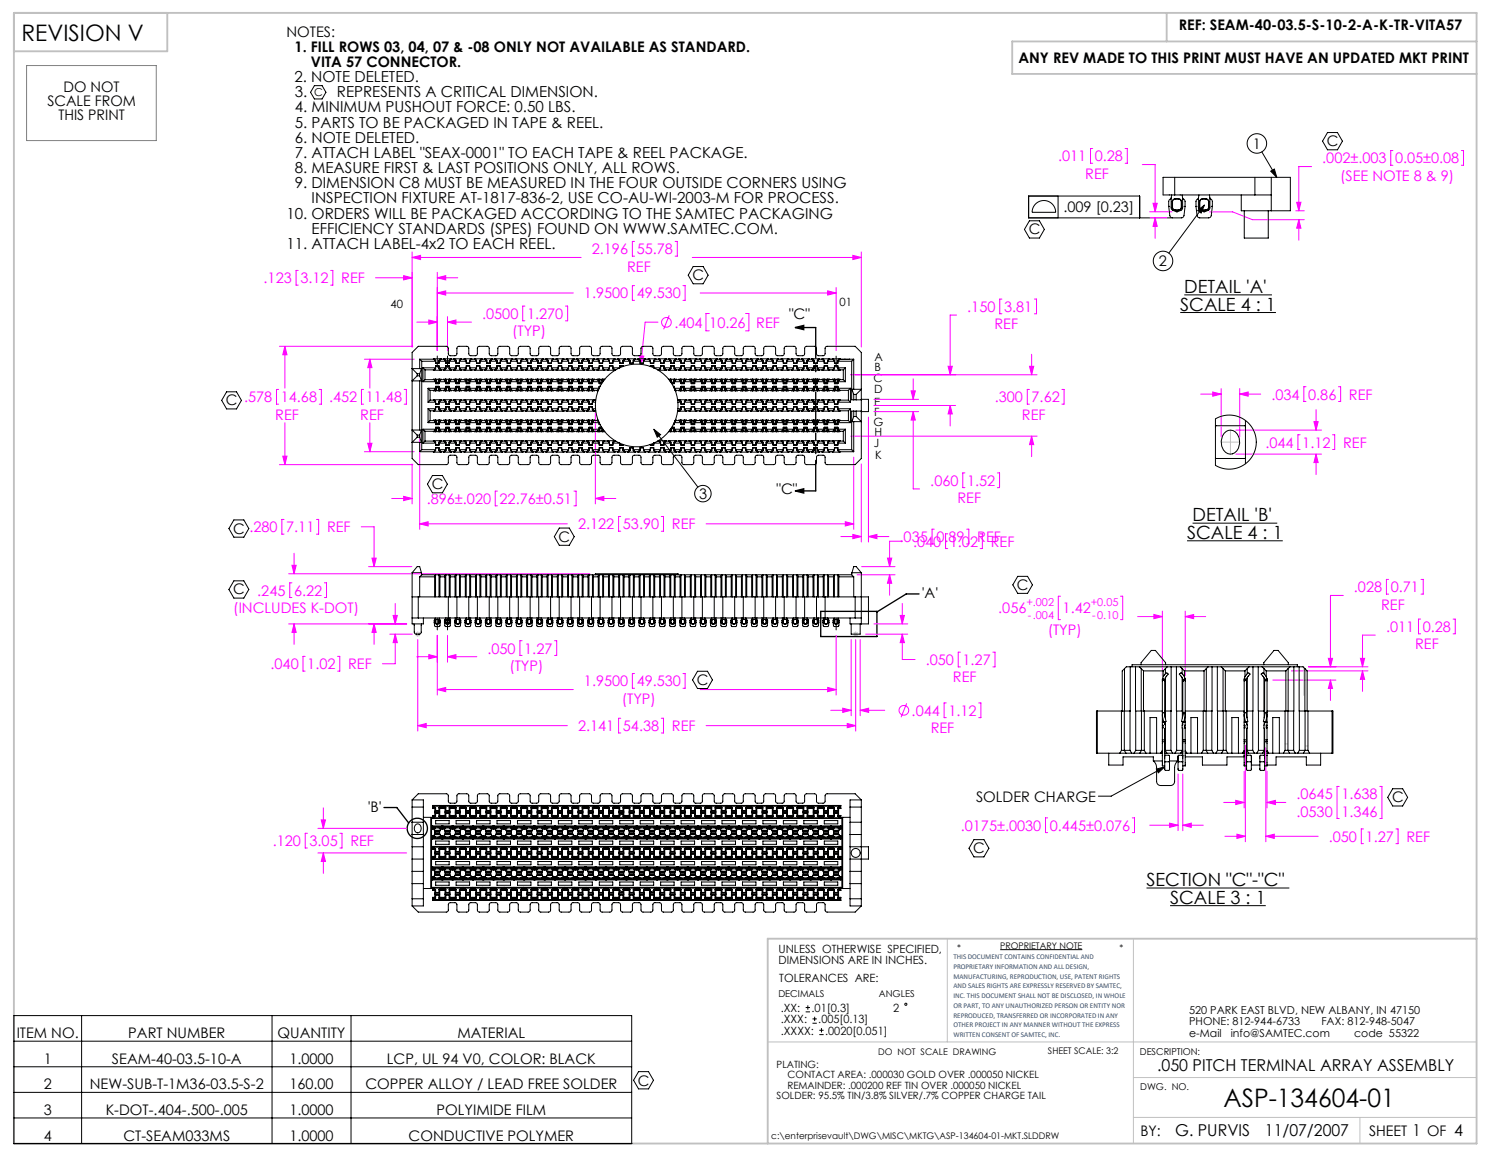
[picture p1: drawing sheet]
<svg xmlns="http://www.w3.org/2000/svg" width="279mm" height="216mm" viewBox="0 0 279 216" stroke-linecap="round" stroke-linejoin="round" font-family="sans-serif">
<defs><g id="words">
<text font-size="4.7" x="227.9" y="206.1">ASP-134604-01</text>
<text font-size="4.2" x="4" y="7.6">REVISION V</text>
<g font-size="3.4">
<text x="219.8" y="57.8">SCALE 4 : 1</text>
<text x="220.6" y="54.5">DETAIL 'A'</text>
<text x="221.1" y="100.3">SCALE 4 : 1</text>
<text x="222.1" y="97">DETAIL 'B'</text>
<text x="213.6" y="164.9">SECTION &quot;C&quot;-&quot;C&quot;</text>
<text x="217.9" y="168.2">SCALE 3 : 1</text>
</g>
<g font-size="3">
<text x="215.5" y="199.3">.050 PITCH TERMINAL ARRAY ASSEMBLY</text>
<text x="218.9" y="211.4">G. PURVIS</text>
<text x="235.6" y="211.4">11/07/2007</text>
</g>
<g font-size="2.8">
<text x="54.9" y="15.3">2. NOTE DELETED.</text>
<text x="54.9" y="20.9">4. MINIMUM PUSHOUT FORCE: 0.50 LBS.</text>
<text x="54.9" y="23.7">5. PARTS TO BE PACKAGED IN TAPE &amp; REEL.</text>
<text x="54.9" y="18.1">3.</text>
<text x="62.7" y="18.1">REPRESENTS A CRITICAL DIMENSION.</text>
<text x="54.9" y="29.4">7. ATTACH LABEL &quot;SEAX-0001&quot; TO EACH TAPE &amp; REEL PACKAGE.</text>
<text x="54.9" y="26.6">6. NOTE DELETED.</text>
<text x="54.9" y="35">9. DIMENSION C8 MUST BE MEASURED IN THE FOUR OUTSIDE CORNERS USING</text>
<text x="54.9" y="32.2">8. MEASURE FIRST &amp; LAST POSITIONS ONLY, ALL ROWS.</text>
<text x="53.3" y="40.7">10. ORDERS WILL BE PACKAGED ACCORDING TO THE SAMTEC PACKAGING</text>
<text x="58" y="37.8">INSPECTION FIXTURE AT-1817-836-2, USE CO-AU-WI-2003-M FOR PROCESS.</text>
<text x="53.3" y="46.3">11. ATTACH LABEL-4x2 TO EACH REEL.</text>
<text x="58" y="43.5">EFFICIENCY STANDARDS (SPES) FOUND ON WWW.SAMTEC.COM.</text>
</g>
<g font-size="2.7">
<text x="219.6" y="5.6">REF: SEAM-40-03.5-S-10-2-A-K-TR-VITA57</text>
<text x="53.3" y="6.8">NOTES:</text>
<text x="54.9" y="9.6">1. FILL ROWS 03, 04, 07 &amp; -08 ONLY NOT AVAILABLE AS STANDARD.</text>
<text x="189.7" y="11.7">ANY REV MADE TO THIS PRINT MUST HAVE AN UPDATED MKT PRINT</text>
<text x="11.8" y="17.1">DO NOT</text>
<text x="57.9" y="12.4">VITA 57 CONNECTOR.</text>
<text x="8.8" y="19.7">SCALE FROM</text>
<text x="10.9" y="22.4">THIS PRINT</text>
<text x="233.4" y="27.7">1</text>
<text x="247.2" y="27.2">C</text>
<text x="198.1" y="39.5">.009 [0.23]</text>
<text x="191.6" y="43.6">C</text>
<text x="129" y="52.1">C</text>
<text x="215.9" y="49.5">2</text>
<text x="147" y="59.3">&quot;C&quot;</text>
<text x="42.1" y="75.4">C .578</text>
<text x="80.4" y="91">C</text>
<text x="130.2" y="92.8">3</text>
<text x="144.7" y="91.9">&quot;C&quot;</text>
<text x="43.4" y="99.3">C .280</text>
<text x="104.1" y="100.8">C</text>
<text x="43.4" y="110.6">C</text>
<text x="171.7" y="111.3">'A'</text>
<text x="189.4" y="109.8">C</text>
<text x="129.8" y="127.4">C</text>
<text x="181.8" y="149.2">SOLDER CHARGE</text>
<text x="259.3" y="149.3">C</text>
<text x="68.5" y="151.1">'B'</text>
<text x="181.3" y="158.8">C</text>
<text x="3.1" y="193.2">ITEM NO.</text>
<text x="23.9" y="193.2">PART NUMBER</text>
<text x="51.7" y="193.2">QUANTITY</text>
<text x="85.2" y="193.2">MATERIAL</text>
<text x="8.1" y="198">1</text>
<text x="8.1" y="202.8">2</text>
<text x="16.7" y="202.8">NEW-SUB-T-1M36-03.5-S-2</text>
<text x="20.9" y="198">SEAM-40-03.5-10-A</text>
<text x="53.9" y="202.8">160.00</text>
<text x="53.9" y="198">1.0000</text>
<text x="68.1" y="202.8">COPPER ALLOY / LEAD FREE SOLDER</text>
<text x="72.1" y="198">LCP, UL 94 V0, COLOR: BLACK</text>
<text x="118.8" y="202">C</text>
<text x="8.1" y="207.5">3</text>
<text x="19.7" y="207.5">K-DOT-.404-.500-.005</text>
<text x="53.9" y="207.5">1.0000</text>
<text x="81.3" y="207.5">POLYIMIDE FILM</text>
<text x="8.1" y="212.3">4</text>
<text x="23" y="212.3">CT-SEAM033MS</text>
<text x="53.9" y="212.3">1.0000</text>
<text x="76.1" y="212.3">CONDUCTIVE POLYMER</text>
<text x="212.4" y="211.5">BY:</text>
<text x="255" y="211.4">SHEET 1 OF 4</text>
</g>
<g font-size="2.7" fill="#f0f">
<text x="197.1" y="30">.011</text>
<text x="202.1" y="33.3">REF</text>
<text x="203.9" y="30">0.28</text>
<text x="246.3" y="30.4">.002±.003</text>
<text x="249.6" y="33.6">(SEE NOTE 8 &amp; 9)</text>
<text x="259.9" y="30.4">0.05±0.08</text>
<text x="110.2" y="47.3">2.196</text>
<text x="118.6" y="47.3">55.78</text>
<text x="49.1" y="52.7">.123</text>
<text x="56" y="52.7">3.12</text>
<text x="63.6" y="52.7">REF</text>
<text x="116.8" y="50.6">REF</text>
<text x="89.8" y="59.4">.0500</text>
<text x="98.2" y="59.4">1.270</text>
<text x="108.8" y="55.6">1.9500</text>
<text x="118.6" y="55.6">49.530</text>
<text x="180.2" y="58.1">.150</text>
<text x="187" y="58.1">3.81</text>
<text x="95.4" y="62.6">(TYP)</text>
<text x="125.6" y="61">.404</text>
<text x="132.1" y="61">10.26</text>
<text x="140.9" y="61">REF</text>
<text x="185.2" y="61.3">REF</text>
<text x="52.3" y="74.9">14.68</text>
<text x="61.3" y="74.9">.452</text>
<text x="68.1" y="74.9">11.48</text>
<text x="185.3" y="74.9">.300</text>
<text x="192.2" y="74.9">7.62</text>
<text x="236.8" y="74.4">.034</text>
<text x="243.7" y="74.4">0.86</text>
<text x="251.3" y="74.4">REF</text>
<text x="51.3" y="78.1">REF</text>
<text x="67.1" y="78.1">REF</text>
<text x="190.4" y="78.1">REF</text>
<text x="235.7" y="83.3">.044</text>
<text x="242.6" y="83.3">1.12</text>
<text x="250.2" y="83.3">REF</text>
<text x="79.5" y="93.8">.896±.020</text>
<text x="93" y="93.8">22.76±0.51</text>
<text x="173.3" y="90.4">.060</text>
<text x="178.3" y="93.6">REF</text>
<text x="180.1" y="90.4">1.52</text>
<text x="53.3" y="99.1">7.11</text>
<text x="60.9" y="99.1">REF</text>
<text x="107.7" y="98.5">2.122</text>
<text x="116" y="98.5">53.90</text>
<text x="125.1" y="98.5">REF</text>
<text x="167.6" y="100.9">.035</text>
<text x="170.1" y="101.8">.040</text>
<text x="174.4" y="100.9">0.89</text>
<text x="176.9" y="101.8">1.02</text>
<text x="182" y="100.9">REF</text>
<text x="184.5" y="101.8">REF</text>
<text x="47.9" y="110.9">.245</text>
<text x="54.8" y="110.9">6.22</text>
<text x="252.2" y="110.2">.028</text>
<text x="257.2" y="113.5">REF</text>
<text x="259" y="110.2">0.71</text>
<text x="43.5" y="114.1">(INCLUDES K-DOT)</text>
<text x="185.9" y="114.2">.056</text>
<text x="195.2" y="118.2">(TYP)</text>
<text x="197.9" y="114.2">1.42</text>
<text x="258.2" y="117.6">.011</text>
<text x="265" y="117.6">0.28</text>
<text x="50.4" y="124.6">.040</text>
<text x="57.2" y="124.6">1.02</text>
<text x="64.8" y="124.6">REF</text>
<text x="90.8" y="121.6">.050</text>
<text x="94.9" y="124.9">(TYP)</text>
<text x="97.7" y="121.6">1.27</text>
<text x="172.4" y="123.8">.050</text>
<text x="179.3" y="123.8">1.27</text>
<text x="263.6" y="120.8">REF</text>
<text x="108.8" y="127.8">1.9500</text>
<text x="115.8" y="131">(TYP)</text>
<text x="118.6" y="127.8">49.530</text>
<text x="177.5" y="127">REF</text>
<text x="107.7" y="136.1">2.141</text>
<text x="116" y="136.1">54.38</text>
<text x="125.1" y="136.1">REF</text>
<text x="169.8" y="133.2">.044</text>
<text x="173.4" y="136.4">REF</text>
<text x="176.7" y="133.2">1.12</text>
<text x="241.5" y="148.8">.0645</text>
<text x="249.9" y="148.8">1.638</text>
<text x="179" y="154.6">.0175±.0030</text>
<text x="195.5" y="154.6">0.445±0.076</text>
<text x="241.5" y="152">.0530</text>
<text x="249.9" y="152">1.346</text>
<text x="50.8" y="157.5">.120</text>
<text x="57.7" y="157.5">3.05</text>
<text x="65.3" y="157.5">REF</text>
<text x="247.5" y="156.7">.050</text>
<text x="254.4" y="156.7">1.27</text>
<text x="262" y="156.7">REF</text>
</g>
<g font-size="2.1">
<text x="72.7" y="57.3">40</text>
<text x="156.4" y="57">01</text>
<text x="162.7" y="71.1">C</text>
<text x="162.9" y="67.2">A</text>
<text x="162.9" y="69">B</text>
<text x="162.8" y="73.2">D</text>
<text x="162.8" y="77.5">F</text>
<text x="162.8" y="75.5">E</text>
<text x="162.7" y="79.3">G</text>
<text x="162.8" y="83.2">J</text>
<text x="162.9" y="81.1">H</text>
<text x="163" y="85.4">K</text>
<text x="145" y="177.3">UNLESS OTHERWISE SPECIFIED,</text>
<text x="145" y="179.4">DIMENSIONS ARE IN INCHES.</text>
<text x="145.2" y="182.8">TOLERANCES ARE:</text>
<text x="145.4" y="188.3">.XX:</text>
<text x="145.4" y="190.4">.XXX:</text>
<text x="151.2" y="188.3">.01[0.3]</text>
<text x="152.4" y="190.4">.005[0.13]</text>
<text x="166.4" y="188.3">2</text>
<text x="145.4" y="192.6">.XXXX:</text>
<text x="153.7" y="192.6">.0020[0.051]</text>
</g>
<g font-size="2">
<text x="58.5" y="17.9">C</text>
<text x="221.5" y="188.7">520 PARK EAST BLVD, NEW ALBANY, IN 47150</text>
<text x="221.5" y="190.8">PHONE: 812-944-6733</text>
<text x="246.1" y="190.8">FAX: 812-948-5047</text>
<text x="221.5" y="193">e-Mail</text>
<text x="229.3" y="193">info@SAMTEC.com</text>
<text x="252.2" y="193">code 55322</text>
</g>
<g font-size="2" fill="#f0f">
<text x="191.2" y="112.7">+.002</text>
<text x="203.2" y="112.7">+0.05</text>
<text x="191.5" y="115.1">-.004</text>
<text x="203.5" y="115.1">-0.10</text>
</g>
<g font-size="1.9">
<text x="144.7" y="198.8">PLATING:</text>
<text x="146.7" y="202.6">REMAINDER: .000200 REF TIN OVER .000050 NICKEL</text>
<text x="146.7" y="200.7">CONTACT AREA: .000030 GOLD OVER .000050 NICKEL</text>
<text x="144.7" y="204.5">SOLDER: 95.5% TIN/3.8% SILVER/.7% COPPER CHARGE TAIL</text>
</g>
<g font-size="1.8">
<text x="145" y="185.6">DECIMALS</text>
<text x="163.7" y="185.6">ANGLES</text>
<text x="212.3" y="196.4">DESCRIPTION:</text>
<text x="212.4" y="202.9">DWG. NO.</text>
</g>
<g font-size="1.7">
<text x="178.3" y="177">*</text>
<text x="186.3" y="176.6">PROPRIETARY NOTE</text>
<text x="208.5" y="177">*</text>
<text x="163.6" y="196.3">DO NOT SCALE DRAWING</text>
<text x="195.2" y="196.1">SHEET SCALE: 3:2</text>
<text x="143.7" y="212">c:\enterprisevault\DWG\MISC\MKTG\ASP-134604-01-MKT.SLDDRW</text>
</g>
<g font-size="1.4" fill="#1f497d">
<text x="177.6" y="178.6">THIS DOCUMENT CONTAINS CONFIDENTIAL AND</text>
<text x="177.6" y="180.4">PROPRIETARY INFORMATION AND ALL DESIGN,</text>
<text x="177.6" y="182.2">MANUFACTURING, REPRODUCTION, USE, PATENT RIGHTS</text>
<text x="177.6" y="184">AND SALES RIGHTS ARE EXPRESSLY RESERVED BY SAMTEC,</text>
<text x="177.6" y="185.8">INC. THIS DOCUMENT SHALL NOT BE DISCLOSED, IN WHOLE</text>
<text x="177.6" y="187.6">OR PART, TO ANY UNAUTHORIZED PERSON OR ENTITY NOR</text>
<text x="177.6" y="189.4">REPRODUCED, TRANSFERRED OR INCORPORATED IN ANY</text>
<text x="177.6" y="191.2">OTHER PROJECT IN ANY MANNER WITHOUT THE EXPRESS</text>
<text x="177.6" y="193">WRITTEN CONSENT OF SAMTEC, INC.</text>
</g>
</g></defs>
<g fill="none" stroke="#000" stroke-width=".19">
<path d="M58.6 15.9h1.4l.7 1.3-.7 1.2h-1.4l-.8-1.2zM192.9 38a2.19 2.19 0 0 1 2.4-.5 2.19 2.19 0 0 1 1.3 2h-4.4a2.2 2.2 0 0 1 .7-1.5zM197.1 36.5v4.1M223.1 39.2l1.3-1-.7 1.5zM224.3 38.2l-6.6 8.9M235 28.3l2.8 4.7M236.7 31.9l.7-.4 .4 1.5zM247.3 24.7h1.8l1 1.6-1 1.6h-1.8l-1-1.6zM129.1 49.6h1.9l.9 1.6-.9 1.6h-1.9l-.9-1.6zM191.7 41.1h1.9l.9 1.6-.9 1.6h-1.9l-.9-1.6zM212.3 40.6v-4.1h-20.7v4.1h26.6M219.8 58.2h17.9"/>
<path d="M220.6 54.9h16.3M42.2 72.9h1.9l.9 1.6-.9 1.6h-1.9l-.9-1.6zM121.8 79.9l8.2 10.8M121.8 79.9l1.2 1-.6 .5zM43.6 96.8h1.8l.9 1.6-.9 1.6h-1.8l-1-1.6zM80.5 88.5h1.9l.9 1.6-.9 1.6h-1.9l-.9-1.6zM104.2 98.3h1.8l1 1.6-1 1.6h-1.8l-.9-1.6zM222.1 97.4h15.8M43.6 108.1h1.8l.9 1.6-.9 1.6h-1.8l-1-1.6zM189.6 107.3h1.8l.9 1.6-.9 1.5h-1.8l-.9-1.5zM221.1 100.7h17.8M129.9 124.9h1.9l.9 1.6-.9 1.6h-1.9l-.9-1.6z"/>
<path d="M181.4 156.3h1.9l.9 1.6-.9 1.6h-1.9l-.9-1.6zM215.4 143.1l1.6-.4-1.2 1.1zM217 142.7l-10 5.5h-2.4M259.4 146.8h1.9l.9 1.6-.9 1.6h-1.9l-.9-1.6zM186.3 176.8h15.3M213.6 165.3h26.6M217.9 168.6h17.9M2.6 189h115.1v23.8h-115.1zM2.6 193.8h115.1M2.6 198.5h115.1M15.2 189v23.8M50.7 189v23.8"/>
<path d="M65.4 189v23.8M118.9 199.5h1.9l.9 1.6-.9 1.6h-1.9l-.9-1.6zM150.1 188.3h.8M150.1 187.5h.8M150.5 187.1v.8M151.3 190.4h.8M151.3 189.6h.8M151.7 189.2v.8M152.6 192.6h.8M152.6 191.8h.8M153 191.4v.8M2.6 203.3h115.1"/>
<path d="M2.6 208.1h115.1"/>
<circle cx="234.1" cy="26.7" r="1.82"/>
<circle cx="216.6" cy="48.6" r="1.82"/>
<circle cx="130.9" cy="91.9" r="1.53"/>
<circle cx="168.7" cy="186.9" r=".2"/>
</g>
<g fill="none" stroke="#c0c0c0" stroke-width=".19">
<path d="M227.5 82.3h3.4M229.2 80.1v4.4M77.3 118h1M77.5 117.7l.7 .7M77.8 117.5v1M78.2 117.7l-.7 .7M158.9 118h1M159 117.7l.7 .7M159.4 117.5v1M159.7 117.7l-.7 .7M231.7 137.7h.5M235.6 138.1h.4"/>
<path d="M239.4 138.5h.4M242.9 124.1v5.3M243.2 138.8h.4M176.5 174.7v19.2M211.1 174.7v38.1M143 193.9h132M211.1 208h63.9M211.1 200.6h63.9M253.3 208v4.8"/>
</g>
<path d="M2.6 2.4h272.4v210.4h-272.4zM31.2 2.4v7.1h-28.6M217.3 2.4v5.3M275 7.7h-86.5v6.1h86.5M275 174.7h-132v38.1" fill="none" stroke="#c0c0c0" stroke-width=".35"/>
<g fill="none" stroke="#f0f" stroke-width=".19">
<path d="M203.5 27.6h-.4v2.8h.4M209.6 27.6h.4v2.8h-.4M212.8 30.6h2.4v8.8M214.1 39.4h4.2M214.8 37.8h.8l-.4 1.6zM225.3 39.4h4.3l3.7 1.5h9.6M241.4 39.2h1.5M241.5 37.7h.8l-.4 1.5zM244.3 31h-2.4v8.2M259.5 28h-.5v2.8h.5M272.2 28h.4v2.8h-.4M55.6 50.3h-.5v2.8h.5"/>
<path d="M61.6 50.3h.4v2.8h-.4M69.9 51.7h6.9M75.2 51.3l1.6 .4-1.6 .4zM76.8 46.9v17.7M76.8 47.9h31.4M76.8 47.9l1.5-.4v.8zM77.6 60h3.9M79.9 59.6l1.6 .4-1.6 .3zM81.5 54.5l1.5-.4v.8zM81.5 51.7l1.5-.4v.8zM81.5 50.7v14.5M81.5 54.5h25.3"/>
<path d="M81.5 51.7h3.8M83.4 60l1.5-.4v.7zM83.4 58.9v6.4M83.4 60h4.4M97.8 57h-.4v2.7h.4M105.3 57h.4v2.7h-.4M118.2 53.2h-.4v2.7h.4M118.2 44.9h-.4v2.8h.4M122.6 60h-2.4l-.8 7.8M124.6 58.7l-1 2.6M125.8 44.9h.4v2.8h-.4M127.2 53.2h.4v2.7h-.4"/>
<path d="M129 47.9h31.4M130.4 54.5h25.3M132.1 58.4h-.6v3.2h.6M138.9 58.4h.6v3.2h-.6M154.2 54.1l1.5 .4-1.5 .4zM155.7 53.5v11.8M158.9 47.5l1.5 .4-1.5 .4zM160.4 46.9v17.7M178.2 58.6h-1.2v11.2M186.6 55.7h-.4v2.7h.4M192.7 55.7h.4v2.7h-.4M214.1 40.6h3.3"/>
<path d="M215.2 40.6v3.8M215.2 40.6l.4 1.5h-.8zM241.9 40.9v3.8M241.9 40.9l.4 1.6h-.8zM51.9 72.5h-.4v2.7h.4M52 64.5h24.9M53.1 64.5l.4 1.5h-.8zM53.1 64.5v7.7M53.1 78.7v7.8M59.5 72.5h.4v2.7h-.4M67.7 72.5h-.4v2.7h.4M67.9 66.9h9.3"/>
<path d="M68.9 66.9v5.3M68.9 78.7v5.4M68.9 66.9l.4 1.5h-.8zM75.3 72.5h.4v2.7h-.4M110.9 76.5v17.3M119.1 66.2l.8 .1-.5 1.5zM158.5 69.8h34.7M161.8 77.6v23.3M162.8 76.6h8.3M162.8 74.3h8.3M162.8 75.5h15.2M169.7 72.7h.8l-.4 1.6z"/>
<path d="M170.1 76.6v14.4h1.2M170.1 70.5v3.8M170.1 76.6l.4 1.6h-.8zM176.6 68.2h.8l-.4 1.6zM177 75.5l.4 1.5h-.8zM177 75.5v3.8M191.8 72.5h-.5v2.7h.5M191.8 68.2h.7l-.3 1.6zM192.2 65.9v3.9M197.8 72.5h.4v2.7h-.4M223.7 73.3h3.8M225.9 73l1.6 .3-1.6 .4z"/>
<path d="M227.5 72.3v9M230.9 73.3l1.6-.3v.7zM230.9 72.3v9M230.9 73.3h3.9M243.3 72h-.4v2.7h.4M244.7 78.5h.8l-.4 1.6zM245.1 76.2v3.9M249.3 72h.4v2.7h-.4M52 86.5h24.9M52.7 84.9h.8l-.4 1.6zM52.9 96.7h-.4v2.7h.4M59 96.7h.4v2.7h-.4"/>
<path d="M67.3 98h2.4v7.5M67.9 84.1h9.3M68.5 82.5h.8l-.4 1.6zM73 92.8h3.8M75.2 92.4l1.6 .4-1.6 .4zM76.8 86.4v7.4M78.2 81.1v17.4M78.2 97.5h27.5M78.2 97.5l1.5-.4v.8zM92.6 91.4h-.4v2.7h.4M106.9 91.4h.4v2.7h-.4M110.9 92.8h3.8"/>
<path d="M110.9 92.8l1.6-.4v.8zM115.6 96.1h-.4v2.8h.4M123.2 96.1h.4v2.8h-.4M131.5 97.5h27.5M156.6 99.9h3.8M157.4 97.1l1.6 .4-1.6 .4zM158.5 81.2h34.7M158.9 99.5l1.5 .4-1.5 .4zM159 85.1v13.4M160.4 86.4v14.5M161.8 99.9h3.8M161.8 99.9l1.5-.4v.8z"/>
<path d="M174 98.5h-.4v2.7h.4M176.5 99.4h-.4v2.7h.4M179.7 88h-.4v2.8h.4M180.1 98.5h.4v2.7h-.4M182.6 99.4h.4v2.7h-.4M185.8 88h.4v2.8h-.4M192.2 81.2l.3 1.6h-.7zM192.2 81.2v3.8M230.2 80.1h16M230.2 84.5h16M242.2 80.9h-.4v2.8h.4M245.1 84.5l.4 1.6h-.8z"/>
<path d="M245.1 84.5v3.8M248.2 80.9h.4v2.8h-.4M53.8 116.1h21.9M53.8 106.8h56.1M54.4 108.5h-.4v2.7h.4M54.4 105.2h.8l-.4 1.6zM54.8 116.1l.4 1.6h-.8zM54.8 103v3.8M54.8 116.1v3.8M60.4 108.5h.4v2.7h-.4M68.7 105.5h8M69.3 103.9h.8l-.4 1.6z"/>
<path d="M69.7 116.1l.4 1.6h-.8zM69.7 116.1v3.8M72.6 118h4.2M73.2 114.5h.8l-.4 1.6zM73.6 118l.4 1.6h-.8zM73.6 118v5.5h-2.4M73.6 112.3v3.8M77.8 119v17.1M81.5 118.3v11.1M83.4 118.3v4.9M97.2 119.2h-.4v2.8h.4M103.3 119.2h.4v2.8h-.4"/>
<path d="M155.7 118.3v11.1M158.5 119v14.2M159.4 119v17.1M159.7 107h7M160.2 119v14.2M160.5 105.5h6.2M161.2 118h7.9M162.8 116.1h6.3M165.3 103.9h.8l-.4 1.6zM165.7 107l.4 1.6h-.8zM165.7 107v3.8M167.7 114.5h.8l-.4 1.6z"/>
<path d="M168.1 118l.4 1.6h-.8zM168.1 118v4.8h2.4M168.1 112.3v3.8M168.1 100.7h-2.4v4.8M197.5 111h-.4v4.3h.4M208.7 111h.4v4.3h-.4M211.9 114.8h4.6M214.9 114.4l1.6 .4-1.6 .4zM216.5 113.7v12.1M220.8 114.8l1.5-.4v.8zM220.8 113.7v12.1M220.8 114.8h3.8"/>
<path d="M250.2 110.8h-2.4v13.3M256.2 118.2h-2.4v5.9M258.6 107.8h-.4v2.8h.4M264.6 115.2h-.4v2.8h.4M264.7 107.8h.4v2.8h-.4M270.7 115.2h.4v2.8h-.4M56.8 122.2h-.4v2.7h.4M62.9 122.2h.4v2.7h-.4M77.6 122.2h3.9M77.8 135.1l1.6-.4v.7zM77.8 135.1h27.9M79.9 121.8l1.6 .4-1.6 .4z"/>
<path d="M81.5 128.3l1.5-.3v.7zM81.5 128.3h25.3M83.4 122.2l1.5-.4v.8zM83.4 122.2h5.4M115.6 133.7h-.4v2.7h.4M118.2 125.4h-.4v2.7h.4M123.2 133.7h.4v2.7h-.4M127.2 125.4h.4v2.7h-.4M130.4 128.3h25.3M131.5 135.1h27.9M154.2 128l1.5 .3-1.5 .4zM154.7 132.2h3.8"/>
<path d="M157 131.8l1.5 .4-1.5 .4zM157.8 134.7l1.6 .4-1.6 .3zM160.2 132.2l1.6-.4v.8zM160.2 132.2h4.6M168.9 130.9l-1.1 2.6M176.3 130.8h-.4v2.8h.4M178.9 121.4h-.4v2.7h.4M182.3 130.8h.4v2.8h-.4M184.9 121.4h.4v2.7h-.4M232 138.7v18M235.8 139.1v17.6M237.1 126.6h11.7"/>
<path d="M240.5 124.9h14.3M243.7 124.1h11.1M247.4 122.5h.8l-.4 1.6zM247.8 126.6l.4 1.5h-.8zM247.8 126.6v3.8M253.4 122.5h.8l-.4 1.6zM253.8 124.9l.4 1.5h-.8zM253.8 124.9v3.8M57.3 155.1h-.4v2.7h.4M59.2 158.7h16.5M59.2 154.2h16.5M59.8 152.6h.8l-.4 1.6z"/>
<path d="M60.2 158.7l.4 1.6h-.8zM60.2 150.4v3.8M60.2 158.7v3.9M63.3 155.1h.4v2.7h-.4M195.1 152.2h-.4v2.8h.4M210.9 152.2h.4v2.8h-.4M214.2 153.6h5.2M217.9 153.2l1.5 .4-1.5 .4zM219.4 144v10.6M220.3 144v10.6M220.3 153.6h3.8M220.3 153.6l1.6-.4v.8z"/>
<path d="M227.9 149.4h3.8M228.2 155.7h3.8M230.2 149l1.5 .4-1.5 .3zM230.4 155.3l1.6 .4-1.6 .3zM231.7 143.5v6.9M235.8 155.7h9.7M235.8 155.7l1.6-.4v.7zM236 149.4l1.6-.4v.7zM236 143.5v6.9M236 149.4h3.5M249.4 146.4h-.4v5.9h.4M254 154.3h-.4v2.7h.4"/>
<path d="M257 146.4h.4v5.9h-.4M260 154.3h.4v2.7h-.4"/>
<circle cx="124.1" cy="60" r=".9"/>
<circle cx="168.4" cy="132.2" r=".9"/>
</g>
<g fill="none" stroke="#000" stroke-width=".25">
<path d="M148.1 61h3.8M148.1 61l1.6-.4v.8zM148.1 91.4h3.8M148.1 91.4l1.6-.4v.8zM152.9 113.8h10.4v4.7h-10.4zM171.2 110.5h-2.4l-5.5 3.4M71.5 150.3h2.4l2.2 2.9"/>
<circle cx="77.7" cy="154.2" r="1.89"/>
</g>
<path d="M81.5 66.3v2.1M83.4 68.4v-2.1M155.7 68.4v-2.1M81.5 115v2.2M83.4 115v2.2M155.7 115v2.2" fill="none" stroke="#000" stroke-width=".19" stroke-dasharray="15.2 1.3 1.3 1.3"/>
<path d="M151.9 61v30.4" fill="none" stroke="#000" stroke-width=".25" stroke-dasharray="6.3 1.3 1.3 1.3 1.3 1.3" stroke-dashoffset=".7"/>
<path d="M5 12.2h24.1v14h-24.1z" fill="none" stroke="#808080" stroke-width=".19"/>
<path d="M148.1 61l1.6-.4v.8zM148.1 91.4l1.6-.4v.8z" fill="#000"/>
<path d="M165.7 107l.4 1.6h-.8zM165.3 103.9h.8l-.4 1.6zM160.2 132.2l1.6-.4v.8zM157 131.8l1.5 .4-1.5 .4zM168.1 118l.4 1.6h-.8zM167.7 114.5h.8l-.4 1.6zM69.7 116.1l.4 1.6h-.8zM69.3 103.9h.8l-.4 1.6zM54.8 116.1l.4 1.6h-.8zM54.4 105.2h.8l-.4 1.6z" fill="#f0f"/>
<g fill="#000">
<path d="M215.4 143.1l1.6-.4-1.2 1.1z"/>
<path d="M121.8 79.9l1.2 1-.6 .5zM236.7 31.9l.7-.4 .4 1.5zM223.1 39.2l1.3-1-.7 1.5z"/>
</g>
<g fill="#f0f">
<path d="M220.3 153.6l1.6-.4v.8zM217.9 153.2l1.5 .4-1.5 .4zM247.8 126.6l.4 1.5h-.8zM247.4 122.5h.8l-.4 1.6zM214.9 114.4l1.6 .4-1.6 .4zM220.8 114.8l1.5-.4v.8zM253.8 124.9l.4 1.5h-.8zM253.4 122.5h.8l-.4 1.6zM230.2 149l1.5 .4-1.5 .3zM236 149.4l1.6-.4v.7z"/>
<path d="M83.4 122.2l1.5-.4v.8zM79.9 121.8l1.6 .4-1.6 .4zM81.5 128.3l1.5-.3v.7zM154.2 128l1.5 .3-1.5 .4zM157.8 134.7l1.6 .4-1.6 .3zM77.8 135.1l1.6-.4v.7zM73.6 118l.4 1.6h-.8zM73.2 114.5h.8l-.4 1.6zM81.5 54.5l1.5-.4v.8zM154.2 54.1l1.5 .4-1.5 .4zM79.9 59.6l1.6 .4-1.6 .3zM83.4 60l1.5-.4v.7zM191.8 68.2h.7l-.3 1.6zM192.2 81.2l.3 1.6h-.7zM176.6 68.2h.8l-.4 1.6zM177 75.5l.4 1.5h-.8zM75.2 51.3l1.6 .4-1.6 .4zM81.5 51.7l1.5-.4v.8zM60.2 158.7l.4 1.6h-.8zM59.8 152.6h.8l-.4 1.6zM244.7 78.5h.8l-.4 1.6zM245.1 84.5l.4 1.6h-.8zM225.9 73l1.6 .3-1.6 .4zM230.9 73.3l1.6-.3v.7zM235.8 155.7l1.6-.4v.7zM230.4 155.3l1.6 .4-1.6 .3z"/>
<path d="M158.9 47.5l1.5 .4-1.5 .4zM76.8 47.9l1.5-.4v.8zM170.1 76.6l.4 1.6h-.8zM169.7 72.7h.8l-.4 1.6zM161.8 99.9l1.5-.4v.8zM158.9 99.5l1.5 .4-1.5 .4zM68.9 66.9l.4 1.5h-.8zM68.5 82.5h.8l-.4 1.6zM53.1 64.5l.4 1.5h-.8zM52.7 84.9h.8l-.4 1.6zM78.2 97.5l1.5-.4v.8zM157.4 97.1l1.6 .4-1.6 .4zM110.9 92.8l1.6-.4v.8zM75.2 92.4l1.6 .4-1.6 .4zM119.1 66.2l.3 1.6 .5-1.5zM214.8 37.8h.8l-.4 1.6zM215.2 40.6l.4 1.5h-.8zM241.5 37.7h.8l-.4 1.5zM241.9 40.9l.4 1.6h-.8z"/>
</g>
<g fill="none" stroke="#000" stroke-width=".19">
<path d="M217.7 38.4l.2 1.8 .2 .3 .3 .1h1.6l.4-.2 .1-.3 .2-1.7M217.9 38.4h-.2M218.1 37l-.4 .4v1M218.2 36.3v2.5l.2 .3 .8 .3 .8-.3 .3-.3-.1-2.5M218.5 37.2l.3-.2h.7a.56 .56 0 0 1 .6 .6v1a.56 .56 0 0 1-.6 .5h-.6a.56 .56 0 0 1-.5-.5v-1.2zM218.6 37.2l.2-.1 .7-.1a.51 .51 0 0 1 .5 .6v1a.51 .51 0 0 1-.5 .5h-.6a.51 .51 0 0 1-.5-.5v-1.1zM218.8 36.3h18M218.8 36.3h-2.2v-3.3h23.7v6.2h-9.1v-2.9M218.8 33v3.3M220.3 37l.4 .4v1M220.5 38.4h.2M222.8 38.4l.2 1.8 .2 .3 .3 .1h1.6l.4-.2 .1-.3 .2-1.7"/>
<path d="M223 38.4h-.2M223.2 37l-.4 .4v1M223.3 36.3v2.5l.2 .3 .8 .3 .8-.3 .2-.3v-2.5M223.6 37.2l.3-.2h.7a.56 .56 0 0 1 .6 .6v1a.56 .56 0 0 1-.6 .5h-.6a.56 .56 0 0 1-.6-.5v-1.2zM223.6 37.2l.3-.1 .7-.1a.51 .51 0 0 1 .5 .6v1a.51 .51 0 0 1-.5 .5h-.6a.51 .51 0 0 1-.5-.5v-1.1zM225.4 37l.4 .4v1M225.6 38.4h.2M231.8 39.2v5.1h4.4v-5.1M233.7 33v3.3M236.8 33v6.2M77.7 69.9l-.9 1h1.8M77.7 69.6h.5"/>
<path d="M77.7 69.6v.3M77.7 69.9h.5M77.9 64.5h5.3l.3 .3v1.2l.4 .2 1.1-.1 .1-1.3 .4-.3h1.6l.2 .3v1.2l.4 .2 1.1-.1 .1-1.3 .4-.3h1.7l.1 .3 .1 1.2 .3 .2 1.1-.1 .1-1.3 .4-.3h1.7l.1 .3 .1 1.2 .3 .2 1.1-.1 .1-1.3 .4-.3h1.7l.1 .3 .1 1.2 .3 .2 1.1-.1 .2-1.3 .3-.3h1.7l.2 .3v1.2l.3 .2 1.1-.1 .2-1.3 .3-.3h1.7l.2 .3v1.2l.3 .2 1.2-.1 .1-1.3 .3-.3h1.7l.2 .3v1.2l.4 .2 1.1-.1 .1-1.3 .4-.3h1.6l.2 .3v1.2l.4 .2 1.1-.1 .1-1.3 .4-.3h1.6l.2 .3v1.2l.4 .2 1.1-.1 .1-1.3 .4-.3h1.6l.2 .3v1.2l.4 .2 1.1-.1 .1-1.3 .4-.3h1.6l.2 .3v1.2l.4 .2 1.1-.1 .1-1.3 .4-.3h1.7l.1 .3 .1 1.2 .3 .2 1.1-.1 .1-1.3 .4-.3h1.7l.1 .3 .1 1.2 .3 .2 1.1-.1 .1-1.3 .4-.3h1.7l.1 .3 .1 1.2 .3 .2 1.1-.1 .2-1.3 .3-.3h1.7l.2 .3v1.2l.3 .2 1.1-.1 .2-1.3 .3-.3h1.7l.2 .3v1.2l.3 .2 1.2-.1 .1-1.3 .3-.3h1.7l.2 .3v1.2l.4 .2 1.1-.1 .1-1.3 .1-.3h1.8l.3 .3 .1 1.3 1.1 .1 .4-.2v-1.2l.3-.3h5.3l1.1 1.1v19.7l-1.1 1.2h-5.2l-.4-.3-.1-1.4-1.2-.1-.3 .3-.1 1.4-.3 .1h-1.4l-.4-.3-.1-1.4-1.1-.1-.4 .3v1.2l-.2 .2-1.7 .1-.3-.3-.1-1.4-1.2-.1-.3 .3v1.2l-.2 .2-1.7 .1-.3-.3-.2-1.4-1.1-.1-.3 .3v1.2l-.2 .2-1.7 .1-.3-.3-.2-1.4-1.1-.1-.3 .3-.1 1.2-.1 .2-1.7 .1-.4-.3-.1-1.4-1.1-.1-.3 .3-.1 1.2-.1 .2-1.7 .1-.4-.3-.1-1.4-1.1-.1-.3 .3-.1 1.2-.1 .2-1.7 .1-.4-.3-.1-1.4-1.1-.1-.4 .3v1.2l-.2 .2-1.6 .1-.4-.3-.1-1.4-1.1-.1-.4 .3v1.2l-.2 .2-1.6 .1-.4-.3-.1-1.4-1.1-.1-.4 .3v1.2l-.2 .2-1.6 .1-.4-.3-.1-1.4-1.1-.1-.4 .3v1.2l-.2 .2-1.6 .1-.4-.3-.1-1.4-1.1-.1-.4 .3v1.2l-.2 .2-1.7 .1-.3-.3-.1-1.4-1.2-.1-.3 .3v1.2l-.2 .2-1.7 .1-.3-.3-.2-1.4-1.1-.1-.3 .3v1.2l-.2 .2-1.7 .1-.3-.3-.2-1.4-1.1-.1-.3 .3-.1 1.2-.1 .2-1.7 .1-.4-.3-.1-1.4-1.1-.1-.3 .3-.1 1.2-.1 .2-1.7 .1-.4-.3-.1-1.4-1.1-.1-.3 .3-.1 1.2-.1 .2-1.7 .1-.4-.3-.1-1.4-1.1-.1-.4 .3v1.2l-.2 .2-1.6 .1-.4-.3-.1-1.4-1.1-.1-.4 .3v1.2l-.3 .3h-5.3l-1.1-1.2v-19.7zM78.2 66.9h2.8v.2l.1-.1v.6h.7M78.2 66.9v1.7M78.2 69.6v.3M78.2 70.9v9.1M78.2 69.9l.3 1M78.2 66.9l.4 .3M78.5 68.6l-.3 1M78.6 67.2v16.5M78.6 68.6h-1.8l.9 1"/>
<path d="M78.6 67.2h2.5M78.8 79.9h2.3M78.8 68.5v2.5M78.8 79.9v2.6M78.8 68.5h2.3M78.8 71h2.3M78.8 68.5l.4 .3M78.8 79.9l.4 .4M79.2 70.7h1.8v.2h.1v.5h.7M79.2 68.8v1.9M79.2 70.7l-.4 .3M79.7 72.3h1.4"/>
<path d="M79.7 72.3v2.6M79.7 76.1v2.6M79.7 74.9h1.4M79.7 76.1h1.4M79.7 78.7h1.4M79.7 72.3l.4 .3M79.7 76.1l.4 .4M80.1 74.5h.9v.2h.1v.5h.7v-.5h.1M80.1 78.3h.9v.2h.1v.5h.7v-.5h.1M80.1 72.6v1.9M80.1 76.5v1.8M80.1 74.5l-.4 .4"/>
<path d="M80.1 78.3l-.4 .4M80.7 72.7h.3M80.7 66.9h1.5M80.7 68.8h1.5M80.7 70.6v.1M80.7 72.6v.1M80.7 74.5h1.5M80.7 76.5h1.5M80.7 78.2v.1M80.7 70.6h.3M80.7 78.2h.3M80.8 78.2l.2 .1"/>
<path d="M80.8 70.6h.2M80.9 72.5l.1 .1M81 74.7h.1v.5M81 78.5h.1v.5M81 72.5h.2M81 70.8h.2M81 72.7h-.2M81 72.5h.1M81 78.4h.2M81 70.6v.3M81 72.5v.2M81 78.2v.3"/>
<path d="M81 78.4h.1M81 70.8h.1M81 72.5l.1 .1M81 72.7h.1M81 78.2h.1M81 70.6h.1M81.1 72.6h.1M81.1 78.4h-.1M81.1 70.7l-.2 .1M81.1 70.6v.1M81.1 72.6v.1M81.1 78.2v.2"/>
<path d="M81.1 72.7h.7M81.1 70.6h.7M81.1 78.2h.7M81.1 78.2h.1M81.1 70.6h.1M81.1 72.1h.7M81.1 79.7h.7M81.1 72.6l.1 .1M81.1 78.4h.1M81.1 70.7h.1M81.1 67.1v.5h.7v-.6l.1 .1v-.2h1v.2l.2-.1-.1 .6h.7v-.6h.2v-.1h.9v.2l.2-.1-.1 .6h.7v-.5M81.1 68.6v-.5h.7v.5h.1v.2h1v-.2h.2l-.1-.5h.7v.5h.2v.2h.9v-.2h.2l-.1-.5h.7v.5"/>
<path d="M81.1 70.9v.5h.7v-.5h.1v-.2h1v.2h.2l-.1 .5h.7v-.5h.2v-.2h.9v.2h.2l-.1 .5h.7v-.5M81.1 72.4v-.5h.7v.6l.1-.1v.2h1v-.2l.2 .1-.1-.6h.7v.6h.2v.1h.9v-.2l.2 .1-.1-.6h.7v.5M81.1 72.7h.1M81.1 71.3h.7M81.1 78.9h.7M81.1 71.9v.6l-.1-.1v.2h-.9M81.1 75.7v.6h-.1M81.1 79.5v.6M81.2 72.7v-.4a.25 .25 0 0 1 .3-.1 .25 .25 0 0 1 .2 .1v.4M81.2 72.7h-.1M81.2 72.7h.1M81.2 78.2v.4a.25 .25 0 0 0 .3 .2 .25 .25 0 0 0 .2-.2v-.4"/>
<path d="M81.2 78.2l.1 .2M81.2 78.2h.1M81.2 78.3l-.1 .1M81.2 70.6v.4a.25 .25 0 0 0 .3 .1 .25 .25 0 0 0 .2-.1v-.4M81.2 70.6l.1 .2M81.2 70.6h.1M81.2 70.7h-.1M81.3 72.6l-.1 .1M81.6 72.6l.1 .1M81.7 72.7h.1M81.7 78.2l-.1 .2M81.7 78.2h.1"/>
<path d="M81.7 78.3l.1 .1M81.7 78.4h.3l-.1 .1M81.7 70.6l-.1 .2M81.7 70.6h.1M81.7 70.7h.1M81.7 72.5h.2M81.7 70.8h.2M81.7 70.6v.1M81.8 68.1h-.7v.5h-.1v.2h-1.8M81.8 72.6l-.1 .1M81.8 78.2h-.1M81.8 78.4h.1"/>
<path d="M81.8 70.6h-.1M81.8 70.7h.1M81.8 70.6v.1M81.8 72.6v.1M81.8 78.2v.2M81.8 74.7h.1v-.2h1v.2h.1M81.8 76.2h.1v.3h1v-.3h.1M81.8 78.5h.1v-.2h1v.2h.1M81.8 72.7h.1M81.8 67.2h1.2M81.8 79.9h1.2M81.8 68.5h1.2"/>
<path d="M81.8 71h1.2M81.8 72.3h1.2M81.8 74.9h1.2M81.8 76.1h1.2M81.8 78.7h1.2M81.8 72.6h.1M81.8 78.2h.1M81.8 70.7l.1 .1M81.8 70.6h.1M81.9 72.5l-.1 .1M81.9 72.5h.1M81.9 78.4h.1"/>
<path d="M81.9 70.6v.2M81.9 72.5v.2M81.9 78.2v.2M81.9 70.6l.3 .1M81.9 78.2l.3 .1M81.9 76.3h-.1v-.6h-.7v.5h-.1v.3h-.9M82 70.8l-.1 .1M82.2 72.6l-.3 .1M82.6 72.6l.3 .1M82.6 74.5h1.5M82.6 76.5h1.5M82.6 66.9h1.5"/>
<path d="M82.6 68.8h1.5M82.7 72.6l.2 .1M82.8 72.5l.1 .1M82.9 74.7h.2l-.1 .5h.7v-.5h.2M82.9 76.3h.2l-.1-.6h.7v.6h.2M82.9 78.5h.2l-.1 .5h.7v-.5h.2M82.9 72.5h.2M82.9 70.8h.2M82.9 72.5h.1M82.9 78.3h-.2M82.9 78.4h.2M82.9 70.6l-.2 .1"/>
<path d="M82.9 70.6v.3M82.9 72.5v.2M82.9 78.2v.3M82.9 78.4h.1M82.9 70.8h.1M82.9 72.5l.1 .1M82.9 72.7h.1M82.9 78.2h.1M82.9 70.6h.1M82.9 70.6l-.3 .1M82.9 78.2l-.3 .1M83 72.6h.1"/>
<path d="M83 78.4h-.1M83 70.7l-.2 .1M83 72.7h.7M83 70.6v.1M83 72.6v.1M83 78.2v.2M83 70.6h.7M83 78.2h.7M83 78.2h.1M83 70.6h.1M83 72.1h.7M83 72.6l.1 .1"/>
<path d="M83 78.4h.1M83 70.7h.1M83 72.7h.1M83.1 79.7h.6M83.1 71.3h.6M83.1 78.9h.6M83.1 67.6h.6M83.1 68.1h.6M83.1 71.4h.6M83.1 72.7v-.4a.25 .25 0 0 1 .3-.1 .25 .25 0 0 1 .2 .1v.4M83.1 72.7h-.1M83.1 72.7h.1"/>
<path d="M83.1 78.2v.4a.25 .25 0 0 0 .3 .2 .25 .25 0 0 0 .2-.2v-.4M83.1 78.2l.1 .2M83.1 78.2h.1M83.1 78.3l-.1 .1M83.1 70.6v.4a.25 .25 0 0 0 .3 .1 .25 .25 0 0 0 .2-.1v-.4M83.1 70.6l.1 .2M83.1 70.6h.1M83.1 70.7h-.1M83.2 72.6l-.1 .1M83.5 72.6l.1 .1M83.6 72.7h.1M83.6 78.2l-.1 .2"/>
<path d="M83.6 78.2h.1M83.6 78.3l.1 .1M83.6 70.6l-.1 .2M83.6 70.6h.1M83.6 70.7h.1M83.6 72.5h.3M83.6 70.8h.3M83.7 72.6l-.1 .1M83.7 78.2h-.1M83.7 78.4h.1M83.7 70.6h-.1M83.7 70.7h.1"/>
<path d="M83.7 70.6v.1M83.7 72.6v.1M83.7 78.2v.2M83.7 74.7h.2v-.2h.9v.2h.1M83.7 76.2h.2v.3h.9v-.3h.1M83.7 78.5h.2v-.2h.9v.2h.1M83.7 72.7h.1M83.7 67.2h1.2M83.7 79.9h1.2M83.7 68.5h1.2M83.7 71h1.2M83.7 72.3h1.2"/>
<path d="M83.7 74.9h1.2M83.7 76.1h1.2M83.7 78.7h1.2M83.7 72.6h.1M83.7 78.2h.1M83.7 70.7l.2 .1M83.7 70.6h.1M83.8 72.5l-.1 .1M83.8 72.5h.1M83.8 70.6l.3 .1M83.8 78.2l.3 .1M83.8 78.4h.1"/>
<path d="M83.8 70.8h.1M83.8 78.3h.3M83.8 78.4h-.2M83.8 70.6v.3M83.8 72.5v.2M83.8 78.2v.3M83.9 72.5l-.1 .1M84.1 72.6l-.3 .1M84.5 72.6l.3 .1M84.5 66.9h1.5M84.5 68.8h1.5M84.5 74.5h1.5"/>
<path d="M84.5 76.5h1.5M84.6 72.6l.2 .1M84.7 72.5l.1 .1M84.8 74.7h.2l-.1 .5h.7v-.5h.2v-.2h.9v.2h.1M84.8 78.5h.2l-.1 .5h.7v-.5h.2v-.2h.9v.2h.1M84.8 72.5h.2M84.8 70.8h.2M84.8 72.5h.1M84.8 70.6l-.2 .1M84.8 78.3h-.2M84.8 78.4h.2M84.8 70.6v.3"/>
<path d="M84.8 72.5v.2M84.8 78.2v.3M84.8 70.8h.1M84.8 78.4h.1M84.8 72.5l.1 .1M84.8 72.7h.1M84.8 70.6h.1M84.8 78.2h.1M84.8 70.6l-.3 .1M84.8 78.2l-.3 .1M84.9 72.6h.1M84.9 70.7l-.2 .1"/>
<path d="M84.9 78.4h-.1M84.9 72.7h.7M84.9 70.6v.1M84.9 72.6v.1M84.9 78.2v.2M84.9 70.6h.7M84.9 78.2h.7M84.9 70.6h.1M84.9 78.2h.1M84.9 72.1h.7M84.9 79.7h.7M84.9 72.6l.1 .1"/>
<path d="M84.9 70.7h.1M84.9 78.4h.1M84.9 72.7h.1M85 78.9h.6M85 71.3h.6M85 68.1h.6v.5h.2v.2h.9v-.2h.2l-.1-.5h.7v.5M85 72.7v-.4a.25 .25 0 0 1 .3-.1 .25 .25 0 0 1 .2 .1v.4M85 72.7h-.1M85 72.7h.1M85 70.6v.4a.25 .25 0 0 0 .3 .1 .25 .25 0 0 0 .2-.1v-.4M85 70.6l.1 .2M85 70.6h.1"/>
<path d="M85 70.7h-.1M85 78.2v.4a.25 .25 0 0 0 .3 .2 .25 .25 0 0 0 .2-.2v-.4M85 78.2l.1 .2M85 78.2h.1M85 78.3l-.1 .1M85.1 72.6l-.1 .1M85.4 72.6l.1 .1M85.5 72.7h.1M85.5 70.6l-.1 .2M85.5 70.6h.1M85.5 70.7h.1M85.5 78.2l-.1 .2"/>
<path d="M85.5 78.2h.1M85.5 78.3l.1 .1M85.5 72.5h.3M85.5 70.8h.3M85.6 71.9v.6h.2v.1h.9v-.2l.2 .1-.1-.6h.7v.5M85.6 75.7v.6h.2M85.6 79.5v.6M85.6 72.6l-.1 .1M85.6 70.6h-.1M85.6 70.7h.1M85.6 78.2h-.1M85.6 78.4h.1"/>
<path d="M85.6 70.6v.1M85.6 72.6v.1M85.6 78.2v.2M85.6 72.7h.1M85.6 67.2h1.2M85.6 79.9h1.2M85.6 68.5h1.2M85.6 71h1.2M85.6 72.3h1.2M85.6 74.9h1.2M85.6 76.1h1.2M85.6 78.7h1.2"/>
<path d="M85.6 72.6h.1M85.6 70.7l.2 .1M85.6 70.6h.1M85.6 78.2h.1M85.7 72.5l-.1 .1M85.7 72.5h.1M85.7 72.7h.3M85.7 70.6h.3M85.7 78.2h.3M85.7 70.8h.1M85.7 78.4h.1M85.7 78.4h-.2"/>
<path d="M85.7 70.6v.3M85.7 72.5v.2M85.7 78.2v.3M85.8 74.7h-.2v.5M85.8 78.5h-.2v.5M85.8 72.5l-.1 .1M86 70.6h-.3M86 78.2l-.3 .1M86 70.6v.1M86 72.6v.1M86 78.2v.1M86.4 72.6l.3 .1"/>
<path d="M86.4 66.9h1.5M86.4 68.8h1.5M86.4 74.5h1.5M86.4 76.5h1.5M86.5 72.6l.2 .1M86.7 70.8v.1M86.7 74.7h.2l-.1 .5h.7v-.5h.2v-.2h.9v.2h.1M86.7 78.5h.2l-.1 .5h.7v-.5h.2v-.2h.9v.2h.1M86.7 72.5h.2M86.7 70.8h.2M86.7 72.5h.1M86.7 78.2l-.2 .1"/>
<path d="M86.7 78.4h.1M86.7 70.6l-.2 .1M86.7 72.5l.1 .1M86.7 72.7h.1M86.7 78.2h.1M86.7 70.6h.1M86.7 70.6v.2M86.7 72.5v.2M86.7 78.2v.2M86.7 70.6l-.3 .1M86.7 78.2l-.3 .1M86.8 72.6h.1"/>
<path d="M86.8 78.4h-.1M86.8 70.7l-.1 .1M86.8 72.7h.7M86.8 70.6v.1M86.8 72.6v.1M86.8 78.2v.2M86.8 70.6h.7M86.8 78.2h.7M86.8 70.6h.1M86.8 78.2h.1M86.8 79.7h.7M86.8 72.1h.7"/>
<path d="M86.8 72.6l.1 .1M86.8 78.4h.1M86.8 70.7h.1M86.8 76.2h-.1v.3h-.9v-.3h-.2v-.5h-.7l.1 .6h-.2M86.8 72.7h.1M86.9 71.3h.6M86.9 78.9h.6M86.9 68.1h.6v.5h.2v.2h.9v-.2h.2l-.1-.5h.7v.5M86.9 72.7v-.4a.25 .25 0 0 1 .3-.1 .25 .25 0 0 1 .2 .1v.4M86.9 72.7h-.1M86.9 72.7h.1M86.9 78.2v.4a.25 .25 0 0 0 .3 .2 .25 .25 0 0 0 .2-.2v-.4"/>
<path d="M86.9 78.2l.1 .2M86.9 78.2h.1M86.9 78.3l-.1 .1M86.9 78.4h-.2v.1M86.9 70.6v.4a.25 .25 0 0 0 .3 .1 .25 .25 0 0 0 .2-.1v-.4M86.9 70.6l.1 .2M86.9 70.6h.1M86.9 70.7h-.1M87 72.6l-.1 .1M87.3 72.6l.1 .1M87.4 72.7h.1M87.4 78.2l-.1 .2"/>
<path d="M87.4 78.2h.1M87.4 78.3l.1 .1M87.4 70.6l-.1 .2M87.4 70.6h.1M87.4 70.7h.1M87.4 72.5h.3M87.4 70.8h.3M87.4 78.4h.3M87.5 71.9v.6l.2-.1v.2h.9v-.2l.2 .1-.1-.6h.7v.5M87.5 75.7v.6h.2M87.5 79.5v.6M87.5 72.6l-.1 .1"/>
<path d="M87.5 78.2h-.1M87.5 78.4h.1M87.5 70.6h-.1M87.5 70.7h.1M87.5 67.1v.5h-.7l.1-.6-.2 .1v-.2h-.9v.1h-.2v.6h-.6M87.5 70.9v.5h-.7l.1-.5h-.2v-.2h-.9v.2h-.2v.5h-.6M87.5 70.6v.1M87.5 72.6v.1M87.5 78.2v.2M87.5 72.7h.1M87.5 67.2h1.2M87.5 79.9h1.2"/>
<path d="M87.5 68.5h1.2M87.5 71h1.2M87.5 72.3h1.2M87.5 74.9h1.2M87.5 76.1h1.2M87.5 78.7h1.2M87.5 72.6h.1M87.5 78.2h.1M87.5 70.7l.2 .1M87.5 70.6h.1M87.6 72.5l-.1 .1M87.6 72.5h.1"/>
<path d="M87.6 72.7h.3M87.6 70.6h.3M87.6 78.2h.3M87.6 78.4h.1M87.6 70.8h.1M87.6 70.6v.3M87.6 72.5v.2M87.6 78.2v.3M87.7 74.7h-.2v.5M87.7 78.5h-.2v.5M87.7 72.5l-.1 .1M87.9 78.2l-.3 .1"/>
<path d="M87.9 70.6h-.3M87.9 70.6v.1M87.9 72.6v.1M87.9 78.2v.1M88.3 72.6l.4 .1M88.3 66.9h1.5M88.3 68.8h1.5M88.3 74.5h1.5M88.3 76.5h1.5M88.4 72.6l.2 .1M88.6 70.8v.1M88.6 74.7h.2l-.1 .5h.7v-.5h.2v-.2h.9v.2h.2"/>
<path d="M88.6 78.5h.2l-.1 .5h.7v-.5h.2v-.2h.9v.2h.2M88.6 72.5h.2M88.6 70.8h.2M88.6 72.5h.1M88.6 70.6l-.2 .1M88.6 78.2l-.2 .1M88.6 78.4h.1M88.7 72.5v.1M88.7 72.7h.1M88.7 70.6h.1M88.7 70.6l-.1 .2M88.7 78.2h.1"/>
<path d="M88.7 72.5v.2M88.7 78.2v.2M88.7 70.6l-.4 .1M88.7 78.2l-.4 .1M88.7 72.6h.1M88.7 70.7v.1M88.7 78.4h.1M88.7 72.7h.7M88.7 70.6v.1M88.7 72.6v.1M88.7 70.6h.7M88.7 78.2h.7"/>
<path d="M88.7 72.1h.7M88.7 72.6l.1 .1M88.7 70.7h.1M88.7 76.2h-.1v.3h-.9v-.3h-.2v-.5h-.7l.1 .6h-.2M88.8 79.7h.6M88.8 71.3h.6M88.8 78.9h.6M88.8 68.1h.6v.5h.2v.2h.9v-.2h.2v-.5h.6v.5M88.8 72.7v-.4a.25 .25 0 0 1 .3-.1 .25 .25 0 0 1 .2 .1v.4M88.8 72.7h-.1M88.8 72.7h.1M88.8 70.6v.4a.25 .25 0 0 0 .3 .1 .25 .25 0 0 0 .2-.1v-.4"/>
<path d="M88.8 70.6l.1 .2M88.8 70.6h.1M88.8 70.7h-.1M88.8 78.2v.4a.25 .25 0 0 0 .3 .2 .25 .25 0 0 0 .2-.2v-.4M88.8 78.2l.1 .2M88.8 78.2h.1M88.8 78.3l-.1 .1M88.8 78.4h-.2v.1M88.9 72.6l-.1 .1M89.2 72.6l.1 .1M89.3 72.7h.1M89.3 70.6l-.1 .2"/>
<path d="M89.3 70.6h.1M89.3 70.7h.1M89.3 78.2l-.1 .2M89.3 78.2h.1M89.3 78.3l.1 .1M89.3 72.5h.3M89.3 70.8h.3M89.3 78.4h.3M89.4 71.9v.6l.2-.1v.2h.9v-.2l.2 .1v-.6h.6v.5M89.4 75.7v.6h.2M89.4 79.5v.6M89.4 72.6l-.1 .1"/>
<path d="M89.4 70.6h-.1M89.4 78.2h-.1M89.4 67.1v.5h-.7l.1-.6-.2 .1v-.2h-.9v.2l-.2-.1v.6h-.6M89.4 70.9v.5h-.7l.1-.5h-.2v-.2h-.9v.2h-.2v.5h-.6M89.4 72.7h.1M89.4 67.2h1.3M89.4 79.9h1.3M89.4 68.5h1.3M89.4 71h1.3M89.4 72.3h1.3M89.4 74.9h1.3M89.4 76.1h1.3"/>
<path d="M89.4 78.7h1.3M89.4 72.6h.1M89.4 70.7h.1M89.4 78.4h.1M89.4 70.7l.2 .1M89.4 70.6h.1M89.4 78.2h.1M89.4 70.6v.1M89.4 72.6v.1M89.4 78.2v.2M89.5 72.5l-.1 .1M89.5 72.5h.1"/>
<path d="M89.5 72.7h.3M89.5 70.6h.3M89.5 78.2h.3M89.5 70.8h.1M89.5 78.4h.1M89.5 70.6v.3M89.5 72.5v.2M89.5 78.2v.3M89.6 74.7h-.2v.5M89.6 78.5h-.2v.5M89.6 72.5l-.1 .1M89.8 70.6h-.3"/>
<path d="M89.8 78.2l-.3 .1M89.8 70.6v.1M89.8 72.6v.1M89.8 78.2v.1M90.3 72.6l.3 .1M90.3 66.9h1.4M90.3 68.8h1.4M90.3 74.5h1.4M90.3 76.5h1.4M90.3 72.6l.2 .1M90.5 70.8v.1M90.5 74.7h.2v.5h.6v-.5h.2v-.2h.9v.2h.2"/>
<path d="M90.5 78.5h.2v.5h.6v-.5h.2v-.2h.9v.2h.2M90.5 72.5h.2M90.5 70.8h.2M90.5 72.5h.1M90.5 70.6l-.2 .1M90.5 78.2l-.2 .1M90.5 78.4h.1M90.6 72.5v.1M90.6 72.7h.1M90.6 70.6h.1M90.6 70.6l-.1 .2M90.6 78.2h.1"/>
<path d="M90.6 72.5v.2M90.6 78.2v.2M90.6 70.6l-.3 .1M90.6 78.2l-.3 .1M90.6 72.6h.1M90.6 70.7v.1M90.6 78.4h.1M90.6 72.7h.7M90.6 70.6v.1M90.6 72.6v.1M90.6 70.6h.7M90.6 78.2h.7"/>
<path d="M90.7 72.1h.6M90.7 72.6v.1M90.7 70.6h.1M90.7 70.7h-.1M90.7 78.2h.1M90.7 78.4h-.1M90.7 70.6v.1M90.7 78.2v.2M90.7 76.2h-.2v.3h-.9v-.3h-.2v-.5h-.7l.1 .6h-.2M90.7 72.7h-.1M90.7 79.7h.6M90.7 71.3h.6"/>
<path d="M90.7 78.9h.6M90.7 68.1h.6v.5h.2v.2h.9v-.2h.2v-.5h.6v.5M90.7 72.7v-.4a.25 .25 0 0 1 .3-.1 .25 .25 0 0 1 .2 .1v.4M90.7 72.7h.1M90.7 70.6v.4a.25 .25 0 0 0 .3 .1 .25 .25 0 0 0 .2-.1v-.4M90.7 70.6l.1 .2M90.7 70.7h.1M90.7 78.2v.4a.25 .25 0 0 0 .3 .2 .25 .25 0 0 0 .2-.2v-.4M90.7 78.2l.1 .2M90.7 78.3v.1M90.7 78.4h-.2v.1M90.8 72.6l-.1 .1"/>
<path d="M91.1 72.6l.1 .1M91.2 72.7h.1M91.2 70.6l-.1 .2M91.2 70.6h.1M91.2 70.7h.1M91.2 78.2l-.1 .2M91.2 78.2h.1M91.2 78.3l.1 .1M91.2 72.5h.3M91.2 70.8h.3M91.2 78.4h.3M91.3 71.9v.6l.2-.1v.2h.9v-.2l.2 .1v-.6h.6v.5"/>
<path d="M91.3 75.7v.6h.2M91.3 79.5v.6M91.3 72.6l-.1 .1M91.3 70.6h-.1M91.3 78.2h-.1M91.3 67.1v.5h-.6v-.6l-.2 .1v-.2h-.9v.2l-.2-.1v.6h-.6M91.3 70.9v.5h-.6v-.5h-.2v-.2h-.9v.2h-.2v.5h-.6M91.3 72.7h.1M91.3 67.2h1.3M91.3 79.9h1.3M91.3 68.5h1.3M91.3 71h1.3"/>
<path d="M91.3 72.3h1.3M91.3 74.9h1.3M91.3 76.1h1.3M91.3 78.7h1.3M91.3 72.6h.1M91.3 70.7h.1M91.3 78.4h.1M91.3 70.7l.2 .1M91.3 70.6h.1M91.3 78.2h.1M91.3 70.6v.1M91.3 72.6v.1"/>
<path d="M91.3 78.2v.2M91.4 72.5l-.1 .1M91.4 72.5h.1M91.4 72.7h.3M91.4 70.6h.3M91.4 78.2h.3M91.4 70.8h.1M91.4 78.4h.1M91.4 70.6v.3M91.4 72.5v.2M91.4 78.2v.3M91.5 74.7h-.2v.5"/>
<path d="M91.5 78.5h-.2v.5M91.5 72.5l-.1 .1M91.7 70.6h-.3M91.7 78.2l-.3 .1M91.7 70.6v.1M91.7 72.6v.1M91.7 78.2v.1M92.2 72.6l.3 .1M92.2 66.9h1.4M92.2 68.8h1.4M92.2 74.5h1.4M92.2 76.5h1.4"/>
<path d="M92.2 72.7h.2M92.2 70.6h.2M92.2 78.2h.2M92.4 70.8v.1M92.4 74.7h.2v.5h.6v-.5h.2v-.2h.9v.2h.2M92.4 78.5h.2v.5h.6v-.5h.2v-.2h.9v.2h.2M92.4 72.5h.3M92.4 70.8h.3M92.4 72.5h.1M92.4 78.4h.1M92.5 72.5v.1M92.5 72.7h.1"/>
<path d="M92.5 70.6h.1M92.5 70.6l-.1 .2M92.5 78.2h.1M92.5 72.5v.2M92.5 78.2v.2M92.5 70.6l-.3 .1M92.5 78.2l-.3 .1M92.5 72.6h.1M92.5 70.7v.1M92.5 78.4h.1M92.5 72.7h.7M92.5 70.6v.1"/>
<path d="M92.5 72.6v.1M92.5 70.6h.7M92.5 78.2h.7M92.6 72.6l.1 .1M92.6 70.6h.1M92.6 70.7h-.1M92.6 78.2h.1M92.6 78.4h-.1M92.6 70.6v.1M92.6 72.6v.1M92.6 78.2v.2M92.6 76.2h-.2v.3h-.9v-.3h-.2v-.5h-.6v.6h-.2"/>
<path d="M92.6 72.7h-.1M92.6 72.1h.6M92.6 79.7h.6M92.6 71.3h.6M92.6 78.9h.6M92.6 67.6h.6v-.6l.2 .1v-.2h.9v.2l.2-.1v.6h.6v-.6l.2 .1v-.2h.9v.2l.2-.1v.6h.6M92.6 68.1h.6v.5h.2v.2h.9v-.2h.2v-.5h.6v.5h.2v.2h.9v-.2h.2v-.5h.6M92.6 71.4h.6v-.5h.2v-.2h.9v.2h.2v.5h.6v-.5h.2v-.2h.9v.2h.2v.5h.6M92.7 72.7v-.4a.25 .25 0 0 1 .2-.1 .25 .25 0 0 1 .2 .1v.4M92.7 72.7h-.1M92.7 72.7h.1M92.7 70.6v.4a.25 .25 0 0 0 .2 .1 .25 .25 0 0 0 .2-.1v-.4"/>
<path d="M92.7 70.6v.2M92.7 70.6h.1M92.7 70.7h-.1M92.7 78.2v.4a.25 .25 0 0 0 .2 .2 .25 .25 0 0 0 .2-.2v-.4M92.7 78.2v.2M92.7 78.2h.1M92.7 78.3l-.1 .1M92.7 78.4h-.3v.1M92.7 72.6v.1M93 72.6l.1 .1M93.1 72.7h.1M93.1 70.6l-.1 .2"/>
<path d="M93.1 70.6h.1M93.1 70.7h.1M93.1 78.2l-.1 .2M93.1 78.2h.1M93.1 78.3l.1 .1M93.1 72.5h.3M93.1 70.8h.3M93.1 78.4h.3M93.2 71.9v.6l.2-.1v.2h.9v-.2l.2 .1v-.6h.6v.6l.2-.1v.2h.9v-.2l.2 .1v-.6M93.2 75.7v.6h.2M93.2 79.5v.6M93.2 72.6l-.1 .1"/>
<path d="M93.2 70.6h-.1M93.2 78.2h-.1M93.2 67.1v.5h-.6v-.6l-.2 .1v-.2h-.9v.2l-.2-.1v.6h-.6M93.2 70.9v.5h-.6v-.5h-.2v-.2h-.9v.2h-.2v.5h-.6M93.2 72.7h.1M93.2 67.2h1.3M93.2 79.9h1.3M93.2 68.5h1.3M93.2 71h1.3M93.2 72.3h1.3M93.2 74.9h1.3M93.2 76.1h1.3"/>
<path d="M93.2 78.7h1.3M93.2 72.6h.1M93.2 70.7h.1M93.2 78.4h.1M93.2 70.7l.2 .1M93.2 70.6h.1M93.2 78.2h.1M93.2 70.6v.1M93.2 72.6v.1M93.2 78.2v.2M93.3 72.5l-.1 .1M93.3 72.5h.1"/>
<path d="M93.3 70.6l.3 .1M93.3 78.2l.3 .1M93.3 70.8h.1M93.3 78.4h.1M93.3 72.7h.3M93.3 70.6v.3M93.3 72.5v.2M93.3 78.2v.3M93.4 74.7h-.2v.5M93.4 78.5h-.2v.5M93.4 72.5l-.1 .1M93.6 70.6h-.3"/>
<path d="M93.6 78.2l-.3 .1M93.6 72.6l-.3 .1M94.1 72.6l.3 .1M94.1 66.9h1.4M94.1 68.8h1.4M94.1 74.5h1.4M94.1 76.5h1.4M94.1 70.6h.2M94.1 78.2l.2 .1M94.3 72.5v.1M94.3 74.7h.2v.5h.6v-.5h.2M94.3 76.3h.2v-.6h.6v.6h.2"/>
<path d="M94.3 78.5h.2v.5h.6v-.5h.2M94.3 72.5h.3M94.3 70.8h.3M94.3 78.4h.3M94.3 72.7h-.2M94.3 72.5h.1M94.3 78.4h.1M94.3 70.6v.3M94.3 72.5l.1 .2M94.3 78.2v.3M94.4 70.8h.1M94.4 78.4h.1"/>
<path d="M94.4 72.5v.1M94.4 72.7h.1M94.4 70.6h.1M94.4 78.2h.1M94.4 70.6l-.3 .1M94.4 78.2l-.3 .1M94.4 72.6h.1M94.4 70.7l-.1 .1M94.4 72.7h.7M94.4 70.6v.1M94.4 72.6v.1M94.4 78.2v.2"/>
<path d="M94.4 70.6h.7M94.4 78.2h.7M94.5 72.6l.1 .1M94.5 70.6h.1M94.5 70.7h-.1M94.5 78.2h.1M94.5 78.4h-.1M94.5 76.2h-.2v.3h-.9v-.3h-.2v-.5h-.6v.6h-.2M94.5 70.6v.1M94.5 72.6v.1M94.5 78.2v.2M94.5 72.7h-.1"/>
<path d="M94.5 79.7h.6M94.5 72.1h.6M94.5 71.3h.6M94.5 78.9h.6M94.5 67.6h.6M94.5 68.1h.6M94.5 71.4h.6M94.6 72.7v-.4a.25 .25 0 0 1 .2-.1 .25 .25 0 0 1 .2 .1v.4M94.6 72.7h-.1M94.6 72.7h.1M94.6 70.6v.4a.25 .25 0 0 0 .2 .1 .25 .25 0 0 0 .2-.1v-.4M94.6 70.6v.2"/>
<path d="M94.6 70.6h.1M94.6 70.7h-.1M94.6 78.2v.4a.25 .25 0 0 0 .2 .2 .25 .25 0 0 0 .2-.2v-.4M94.6 78.2v.2M94.6 78.2h.1M94.6 78.3l-.1 .1M94.6 72.6v.1M94.9 72.6l.1 .1M95 72.7h.1M95 70.6l-.1 .2M95 70.6h.1M95 70.7h.1"/>
<path d="M95 78.2l-.1 .2M95 78.2h.1M95 78.3l.1 .1M95 72.5h.3M95 70.8h.3M95 78.4h.3M95.1 72.6l-.1 .1M95.1 70.6h-.1M95.1 70.7h.1M95.1 78.2h-.1M95.1 78.4h.1M95.1 76.2h.2v.3h.9v-.3h.2v-.5h.6v.6h.2"/>
<path d="M95.1 70.6v.1M95.1 72.6v.1M95.1 78.2v.2M95.1 72.7h.1M95.1 67.2h1.3M95.1 79.9h1.3M95.1 68.5h1.3M95.1 71h1.3M95.1 72.3h1.3M95.1 74.9h1.3M95.1 76.1h1.3M95.1 78.7h1.3"/>
<path d="M95.1 72.6h.1M95.1 70.7l.1 .1M95.1 70.6h.1M95.1 78.2h.1M95.2 72.5l-.1 .1M95.2 72.5h.1M95.2 70.6v.2M95.2 78.4h.1M95.2 72.5v.2M95.2 78.2v.2M95.2 70.6l.3 .1M95.2 78.2l.3 .1"/>
<path d="M95.2 72.7h.3M95.2 70.6h.3M95.2 78.2h.3M95.3 70.8l-.1 .1M95.3 78.4l-.1 .1M95.5 72.6l-.3 .1M96 72.7h.3M96 66.9h1.4M96 68.8h1.4M96 70.6v.1M96 72.6v.1M96 74.5h1.4"/>
<path d="M96 76.5h1.4M96 78.2v.1M96 70.6h.3M96 78.2h.3M96 78.2l.3 .1M96.2 72.5l.1 .1M96.2 74.7h.2v.5M96.2 78.5h.2v.5M96.2 72.5h.3M96.2 70.8h.3M96.2 78.4h.3M96.3 72.7h-.3"/>
<path d="M96.3 72.5h.1M96.3 78.4h-.1M96.3 70.6v.3M96.3 72.5v.2M96.3 78.2v.3M96.3 78.4h.1M96.3 70.8h.1M96.3 72.5v.1M96.3 72.7h.1M96.3 78.2h.1M96.3 70.6h.1M96.3 72.6h.1"/>
<path d="M96.3 70.7l-.1 .1M96.3 70.7h.1M96.3 70.6v.1M96.3 72.6v.1M96.3 78.2v.2M96.3 72.7h.7M96.3 70.6h.7M96.3 78.2h.7M96.4 72.6l.1 .1M96.4 78.2h.1M96.4 70.6h.1M96.4 67.1v.5h.6v-.6h.2v-.1h.9v.2l.2-.1v.6h.6"/>
<path d="M96.4 70.9v.5h.6v-.5h.2v-.2h.9v.2h.2v.5h.6M96.4 72.7h-.1M96.4 79.7h.6M96.4 72.1h.6M96.4 78.9h.6M96.4 71.3h.6M96.4 75.7v.6h-.2M96.4 79.5v.6M96.5 72.7v-.4a.25 .25 0 0 1 .2-.1 .25 .25 0 0 1 .2 .1v.4M96.5 72.7h-.1M96.5 72.7h.1M96.5 78.2v.4a.25 .25 0 0 0 .2 .2 .25 .25 0 0 0 .2-.2v-.4"/>
<path d="M96.5 78.2v.2M96.5 78.2h.1M96.5 78.3l-.1 .1M96.5 70.6v.4a.25 .25 0 0 0 .2 .1 .25 .25 0 0 0 .2-.1v-.4M96.5 70.6v.2M96.5 70.6h.1M96.5 70.7h-.1M96.5 72.6v.1M96.8 72.6l.1 .1M96.9 72.7h.1M96.9 78.2l-.1 .2M96.9 78.2h.1"/>
<path d="M96.9 78.3l.1 .1M96.9 78.4h.3l-.1 .1M96.9 70.6l-.1 .2M96.9 70.6h.1M96.9 70.7h.1M96.9 72.5h.3M96.9 70.8h.3M97 72.6l-.1 .1M97 78.2h-.1M97 78.4h.1M97 70.6h-.1M97 70.7h.1"/>
<path d="M97 70.6v.1M97 72.6v.1M97 78.2v.2M97 76.2h.2v.3h.9v-.3h.2v-.5h.6v.6h.2M97 72.7h.1M97 67.2h1.3M97 79.9h1.3M97 68.5h1.3M97 71h1.3M97 72.3h1.3M97 74.9h1.3M97 76.1h1.3"/>
<path d="M97 78.7h1.3M97 72.6h.1M97 78.2h.1M97 70.7l.1 .1M97 70.6h.1M97.1 72.5l-.1 .1M97.1 72.5h.1M97.1 78.4h.1M97.1 70.6v.2M97.1 72.5v.2M97.1 78.2v.2M97.1 70.6l.3 .1"/>
<path d="M97.1 78.2l.3 .1M97.1 72.7h.3M97.1 78.2h.3M97.1 70.6h.3M97.2 74.7h-.2v.5h-.6v-.5h-.2v-.2h-.9v.2h-.2M97.2 78.5h-.2v.5h-.6v-.5h-.2v-.2h-.9v.2h-.2M97.2 70.8l-.1 .1M97.4 72.6l-.3 .1M97.9 72.7h.3M97.9 66.9h1.4M97.9 68.8h1.4M97.9 70.6v.1"/>
<path d="M97.9 72.6v.1M97.9 74.5h1.4M97.9 76.5h1.4M97.9 78.2v.1M97.9 70.6h.3M97.9 78.2h.3M97.9 78.2l.3 .1M98.1 72.5l.1 .1M98.1 74.7h.2v.5M98.1 78.5h.2v.5M98.1 72.5h.3M98.1 70.8h.3"/>
<path d="M98.1 78.4h.3M98.2 72.7h-.3M98.2 72.5h.1M98.2 78.4h-.1M98.2 70.6v.3M98.2 72.5v.2M98.2 78.2v.3M98.2 78.4h.1M98.2 70.8h.1M98.2 72.5v.1M98.2 72.7h.1M98.2 78.2h.1"/>
<path d="M98.2 70.6h.1M98.2 72.6h.1M98.2 70.7l-.1 .1M98.2 70.7h.1M98.2 70.6v.1M98.2 72.6v.1M98.2 78.2v.2M98.2 72.7h.8M98.2 70.6h.8M98.2 78.2h.8M98.3 72.6l.1 .1M98.3 78.2h.1"/>
<path d="M98.3 70.6h.1M98.3 67.1v.5h.6v-.6l.2 .1v-.2h.9v.2l.2-.1v.6h.6M98.3 70.9v.5h.6v-.5h.2v-.2h.9v.2h.2v.5h.6M98.3 72.7h-.1M98.3 72.1h.6M98.3 79.7h.6M98.3 71.3h.6M98.3 78.9h.6M98.3 71.9v.6l-.2-.1v.2h-.9v-.1h-.2v-.6h-.6v.5M98.3 75.7v.6h-.2M98.3 79.5v.6M98.4 72.7v-.4a.25 .25 0 0 1 .2-.1 .25 .25 0 0 1 .2 .1v.4"/>
<path d="M98.4 72.7h-.1M98.4 72.7h.1M98.4 78.2v.4a.25 .25 0 0 0 .2 .2 .25 .25 0 0 0 .2-.2v-.4M98.4 78.2v.2M98.4 78.2h.1M98.4 78.3l-.1 .1M98.4 70.6v.4a.25 .25 0 0 0 .2 .1 .25 .25 0 0 0 .2-.1v-.4M98.4 70.6v.2M98.4 70.6h.1M98.4 70.7h-.1M98.4 72.6v.1M98.7 72.6l.1 .1"/>
<path d="M98.8 72.7h.1M98.8 78.2l-.1 .2M98.8 78.2h.1M98.8 78.3l.1 .1M98.8 78.4h.3l-.1 .1M98.8 70.6l-.1 .2M98.8 70.6h.1M98.8 70.7h.1M98.8 72.5h.3M98.8 70.8h.3M98.9 68.1h-.6v.5h-.2v.2h-.9v-.2h-.2v-.5h-.6v.5M98.9 72.6l-.1 .1"/>
<path d="M98.9 78.2h-.1M98.9 78.4h.1M98.9 70.6h-.1M98.9 70.7h.1M98.9 76.2h.2v.3h.9v-.3h.2v-.5h.6v.6h.2M98.9 70.6v.1M98.9 72.6v.1M98.9 78.2v.2M98.9 72.7h.1M98.9 67.2h1.3M98.9 79.9h1.3M98.9 68.5h1.3"/>
<path d="M98.9 71h1.3M98.9 72.3h1.3M98.9 74.9h1.3M98.9 76.1h1.3M98.9 78.7h1.3M99 72.6h-.1M99 72.7h.1M99 78.4h.1M99 78.2h.1M99 70.7v.1M99 70.6h.1M99 70.6v.1"/>
<path d="M99 72.6v.1M99 78.2v.2M99 78.2h-.1M99 70.6h-.1M99 72.5v.1M99 72.5h.1M99 70.6v.2M99 72.5v.2M99 70.6l.3 .1M99 78.2l.3 .1M99.1 74.7h-.2v.5h-.6v-.5h-.2v-.2h-.9v.2h-.2M99.1 78.5h-.2v.5h-.6v-.5h-.2v-.2h-.9v.2h-.2"/>
<path d="M99.1 70.8l-.1 .1M99.3 72.6l-.3 .1M99.8 72.7h.3M99.8 66.9h1.4M99.8 68.8h1.4M99.8 70.6v.1M99.8 72.6v.1M99.8 74.5h1.4M99.8 76.5h1.4M99.8 78.2v.1M99.8 70.6h.3M99.8 78.2h.3"/>
<path d="M99.8 78.2l.3 .1M100 72.5l.1 .1M100 74.7h.2v.5M100 78.5h.2v.5M100 72.5h.3M100 70.8h.3M100 78.4h.3M100.1 72.7h-.3M100.1 72.5h.1M100.1 78.4h-.1M100.1 70.6v.3M100.1 72.5v.2"/>
<path d="M100.1 78.2v.3M100.1 78.4h.1M100.1 70.8h.1M100.1 72.5v.1M100.1 72.7h.1M100.1 78.2h.1M100.1 70.6h.1M100.1 72.6h.1M100.1 70.7l-.1 .1M100.1 70.6v.1M100.1 72.6v.1M100.1 78.2v.2"/>
<path d="M100.1 72.7h.8M100.1 70.6h.8M100.1 78.2h.8M100.2 72.6l.1 .1M100.2 78.2h.1M100.2 78.4h-.1M100.2 70.6h.1M100.2 70.7h-.1M100.2 67.1v.5h.6v-.6h.2v-.1h.9v.2l.2-.1v.6h.6M100.2 70.9v.5h.6v-.5h.2v-.2h.9v.2h.2v.5h.6M100.2 70.6v.1M100.2 72.6v.1"/>
<path d="M100.2 78.2v.2M100.2 72.7h-.1M100.2 72.1h.6M100.2 79.7h.6M100.2 71.3h.6M100.2 78.9h.6M100.2 71.9v.6l-.2-.1v.2h-.9v-.2l-.2 .1v-.6h-.6v.5M100.2 75.7v.6h-.2M100.2 79.5v.6M100.3 72.7v-.4a.25 .25 0 0 1 .2-.1 .25 .25 0 0 1 .2 .1v.4M100.3 72.7h-.1M100.3 72.7h.1"/>
<path d="M100.3 78.2v.4a.25 .25 0 0 0 .2 .2 .25 .25 0 0 0 .2-.2v-.4M100.3 78.2v.2M100.3 78.2h.1M100.3 78.3l-.1 .1M100.3 70.6v.4a.25 .25 0 0 0 .2 .1 .25 .25 0 0 0 .2-.1v-.4M100.3 70.6v.2M100.3 70.6h.1M100.3 70.7h-.1M100.3 72.6v.1M100.7 72.6v.1M100.7 72.7h.1M100.7 78.2v.2"/>
<path d="M100.7 78.2h.1M100.7 78.3l.1 .1M100.7 78.4h.3l-.1 .1M100.7 70.6v.2M100.7 70.6h.1M100.7 70.7h.1M100.7 72.5h.3M100.7 70.8h.3M100.8 68.1h-.6v.5h-.2v.2h-.9v-.2h-.2v-.5h-.6v.5M100.8 72.6l-.1 .1M100.8 78.2h-.1M100.8 78.4h.1"/>
<path d="M100.8 70.6h-.1M100.8 70.7h.1M100.8 70.6v.1M100.8 72.6v.1M100.8 78.2v.2M100.8 76.2h.2v.3h.9v-.3h.2v-.5h.6v.6h.2M100.8 72.7h.1M100.8 67.2h1.3M100.8 79.9h1.3M100.8 68.5h1.3M100.8 71h1.3M100.8 72.3h1.3"/>
<path d="M100.8 74.9h1.3M100.8 76.1h1.3M100.8 78.7h1.3M100.9 72.6h-.1M100.9 72.7h.1M100.9 78.4h.1M100.9 78.2h.1M100.9 70.7v.1M100.9 70.6h.1M100.9 70.6v.1M100.9 72.6v.1M100.9 78.2v.2"/>
<path d="M100.9 78.2h-.1M100.9 70.6h-.1M100.9 72.5v.1M100.9 72.5h.1M100.9 70.6v.2M100.9 72.5v.2M100.9 70.6l.3 .1M100.9 78.2l.3 .1M101 74.7h-.2v.5h-.6v-.5h-.2v-.2h-.9v.2h-.2M101 78.5h-.2v.5h-.6v-.5h-.2v-.2h-.9v.2h-.2M101 70.8l-.1 .1M101.2 72.6l-.3 .1"/>
<path d="M101.7 72.7h.3M101.7 70.6h.3M101.7 78.2h.3M101.7 66.9h1.4M101.7 68.8h1.4M101.7 70.6v.1M101.7 72.6v.1M101.7 74.5h1.4M101.7 76.5h1.4M101.7 78.2v.1M101.7 78.2l.3 .1M101.9 72.5l.1 .1"/>
<path d="M101.9 74.7h.2v.5M101.9 78.5h.2v.5M101.9 72.5h.3M101.9 70.8h.3M102 72.7h-.3M102 72.5h.1M102 78.4h.2M102 70.6v.3M102 72.5v.2M102 78.2v.3M102 70.8h.1M102 78.4h.1"/>
<path d="M102 72.5v.1M102 72.7h.1M102 70.6h.1M102 78.2h.1M102 72.6h.1M102 70.7l-.1 .1M102 70.6v.1M102 72.6v.1M102 78.2v.2M102 72.7h.8M102 70.6h.8M102 78.2h.8"/>
<path d="M102.1 72.6l.1 .1M102.1 70.6h.1M102.1 70.7h-.1M102.1 78.2h.1M102.1 78.4h-.1M102.1 67.1v.5h.6v-.6l.2 .1v-.2h.9v.2l.2-.1v.6h.6v-.6h.2v-.1h.9v.2l.2-.1v.6h.6v-.5M102.1 68.6v-.5h.6v.5h.2v.2h.9v-.2h.2v-.5h.6v.5h.2v.2h.9v-.2h.2v-.5h.6v.5M102.1 70.9v.5h.6v-.5h.2v-.2h.9v.2h.2v.5h.6v-.5h.2v-.2h.9v.2h.2v.5h.6v-.5M102.1 72.4v-.5h.6v.6l.2-.1v.2h.9v-.2l.2 .1v-.6h.6v.6h.2v.1h.9v-.2l.2 .1v-.6h.6v.5M102.1 70.6v.1M102.1 72.6v.1M102.1 78.2v.2"/>
<path d="M102.1 72.7h-.1M102.1 72.1h.6M102.1 79.7h.6M102.1 78.9h.6M102.1 71.3h.6M102.1 71.9v.6l-.2-.1v.2h-.9v-.1h-.2v-.6h-.6v.5M102.1 75.7v.6h-.2M102.1 79.5v.6M102.2 72.7v-.4a.25 .25 0 0 1 .2-.1 .25 .25 0 0 1 .2 .1v.4M102.2 72.7h-.1M102.2 72.7h.1M102.2 70.6v.4a.25 .25 0 0 0 .2 .1 .25 .25 0 0 0 .2-.1v-.4"/>
<path d="M102.2 70.6l.1 .2M102.2 70.6h.1M102.2 70.7h-.1M102.2 78.2v.4a.25 .25 0 0 0 .2 .2 .25 .25 0 0 0 .2-.2v-.4M102.2 78.2l.1 .2M102.2 78.2h.1M102.2 78.3l-.1 .1M102.3 72.6l-.1 .1M102.6 72.6v.1M102.6 72.7h.1M102.6 70.6v.2M102.6 70.6h.1"/>
<path d="M102.6 70.7h.1M102.6 78.2v.2M102.6 78.2h.1M102.6 78.3l.1 .1M102.6 78.4h.3l-.1 .1M102.6 72.5h.3M102.6 70.8h.3M102.7 68.1h-.6v.5h-.2v.2h-.9v-.2h-.2v-.5h-.6v.5M102.7 72.6l-.1 .1M102.7 70.6h-.1M102.7 70.7h.1M102.7 78.2h-.1"/>
<path d="M102.7 78.4h.1M102.7 70.6v.1M102.7 72.6v.1M102.7 78.2v.2M102.7 74.7h.2v-.2h.9v.2h.2M102.7 76.2h.2v.3h.9v-.3h.2M102.7 78.5h.2v-.2h.9v.2h.2M102.7 72.7h.1M102.7 67.2h1.3M102.7 79.9h1.3M102.7 68.5h1.3M102.7 71h1.3"/>
<path d="M102.7 72.3h1.3M102.7 74.9h1.3M102.7 76.1h1.3M102.7 78.7h1.3M102.8 72.6h-.1M102.8 72.7h.1M102.8 70.7v.1M102.8 70.6h.1M102.8 78.4h.1M102.8 78.2h.1M102.8 70.6v.1M102.8 72.6v.1"/>
<path d="M102.8 78.2v.2M102.8 78.2h-.1M102.8 70.6h-.1M102.8 72.5v.1M102.8 72.5h.1M102.8 70.6v.2M102.8 72.5v.2M102.8 70.6l.3 .1M102.8 78.2l.3 .1M102.9 74.7h-.2v.5h-.6v-.5h-.2v-.2h-.9v.2h-.2M102.9 78.5h-.2v.5h-.6v-.5h-.2v-.2h-.9v.2h-.2M102.9 70.8l-.1 .1"/>
<path d="M103.1 72.6l-.3 .1M103.6 72.6l.3 .1M103.6 74.5h1.4M103.6 76.5h1.4M103.6 66.9h1.4M103.6 68.8h1.4M103.8 72.5l.1 .1M103.8 74.7h.2v.5h.6v-.5h.2M103.8 76.3h.2v-.6h.6v.6h.2M103.8 78.5h.2v.5h.6v-.5h.2M103.8 72.5h.3M103.8 70.8h.3"/>
<path d="M103.9 72.5h.1M103.9 70.6l-.3 .1M103.9 78.3h-.3M103.9 78.4h.2M103.9 70.6v.3M103.9 72.5v.2M103.9 78.2v.3M103.9 70.8h.1M103.9 78.4h.1M103.9 72.5l.1 .1M103.9 72.7h.1M103.9 70.6h.1"/>
<path d="M103.9 78.2h.1M103.9 78.2l-.3 .1M104 72.6h.1M104 70.7l-.2 .1M104 78.4h-.1M104 72.7h.7M104 70.6v.1M104 72.6v.1M104 78.2v.2M104 70.6h.7M104 78.2h.7M104 78.2h.1"/>
<path d="M104 70.6h.1M104 72.6l.1 .1M104 70.7h.1M104 78.4h.1M104 72.7h.1M104 79.7h.6M104 72.1h.6M104 78.9h.6M104 71.3h.6M104 67.6h.6M104 68.1h.6M104 71.4h.6"/>
<path d="M104.1 72.7v-.4a.25 .25 0 0 1 .2-.1 .25 .25 0 0 1 .2 .1v.4M104.1 72.7h-.1M104.1 72.7h.1M104.1 70.6v.4a.25 .25 0 0 0 .2 .1 .25 .25 0 0 0 .2-.1v-.4M104.1 70.6l.1 .2M104.1 70.6h.1M104.1 70.7h-.1M104.1 78.2v.4a.25 .25 0 0 0 .2 .2 .25 .25 0 0 0 .2-.2v-.4M104.1 78.2l.1 .2M104.1 78.2h.1M104.1 78.3l-.1 .1M104.2 72.6l-.1 .1"/>
<path d="M104.5 72.6v.1M104.5 72.7h.1M104.5 70.6v.2M104.5 70.6h.1M104.5 70.7h.1M104.5 78.2v.2M104.5 78.2h.1M104.5 78.3l.1 .1M104.5 72.5h.3M104.5 70.8h.3M104.6 72.6l-.1 .1M104.6 70.6h-.1"/>
<path d="M104.6 70.7h.1M104.6 78.2h-.1M104.6 78.4h.1M104.6 70.6v.1M104.6 72.6v.1M104.6 78.2v.2M104.6 74.7h.2v-.2h.9v.2h.2M104.6 76.2h.2v.3h.9v-.3h.2M104.6 78.5h.2v-.2h.9v.2h.2M104.6 72.7h.1M104.6 67.2h1.3M104.6 79.9h1.3"/>
<path d="M104.6 68.5h1.3M104.6 71h1.3M104.6 72.3h1.3M104.6 74.9h1.3M104.6 76.1h1.3M104.6 78.7h1.3M104.7 72.6h-.1M104.7 72.7h.1M104.7 70.7l.1 .1M104.7 70.6h.1M104.7 78.4h.1M104.7 78.2h.1"/>
<path d="M104.7 70.6v.1M104.7 72.6v.1M104.7 78.2v.2M104.7 78.2h-.1M104.7 70.6h-.1M104.7 72.5v.1M104.7 72.5h.1M104.7 70.6l.3 .1M104.7 78.2l.3 .1M104.7 70.8h.1M104.7 78.3h.3M104.7 78.4h-.2"/>
<path d="M104.7 70.6v.3M104.7 72.5v.2M104.7 78.2v.3M104.8 72.5l-.1 .1M105 72.6l-.3 .1M105.5 72.6l.3 .1M105.5 66.9h1.4M105.5 68.8h1.4M105.5 74.5h1.4M105.5 76.5h1.4M105.7 72.5l.1 .1M105.7 74.7h.2v.5h.6v-.5h.2v-.2h.9v.2h.2"/>
<path d="M105.7 78.5h.2v.5h.6v-.5h.2v-.2h.9v.2h.2M105.7 72.5h.3M105.7 70.8h.3M105.8 72.5h.1M105.8 78.3h-.3M105.8 78.4h.2M105.8 70.6l-.3 .1M105.8 70.6v.3M105.8 72.5v.2M105.8 78.2v.3M105.8 78.4h.1M105.8 70.8h.1"/>
<path d="M105.8 72.5l.1 .1M105.8 72.7h.1M105.8 78.2h.1M105.8 70.6h.1M105.8 78.2l-.3 .1M105.9 72.6h.1M105.9 78.4h-.1M105.9 70.7l-.2 .1M105.9 72.7h.7M105.9 70.6h.7M105.9 78.2h.7M105.9 70.6v.1"/>
<path d="M105.9 72.6v.1M105.9 78.2v.2M105.9 78.2h.1M105.9 70.6h.1M105.9 72.6l.1 .1M105.9 78.4h.1M105.9 70.7h.1M105.9 72.7h.1M105.9 72.1h.6M105.9 79.7h.6M105.9 71.3h.6M105.9 78.9h.6"/>
<path d="M105.9 68.1h.6v.5h.2v.2h.9v-.2h.2v-.5h.6v.5M106 72.7v-.4a.25 .25 0 0 1 .2-.1 .25 .25 0 0 1 .2 .1v.4M106 72.7h-.1M106 72.7h.1M106 78.2v.4a.25 .25 0 0 0 .2 .2 .25 .25 0 0 0 .2-.2v-.4M106 78.2l.1 .2M106 78.2h.1M106 78.3l-.1 .1M106 70.6v.4a.25 .25 0 0 0 .2 .1 .25 .25 0 0 0 .2-.1v-.4M106 70.6l.1 .2M106 70.6h.1M106 70.7h-.1"/>
<path d="M106.1 72.6l-.1 .1M106.4 72.6v.1M106.4 72.7h.1M106.4 78.2v.2M106.4 78.2h.1M106.4 78.3l.1 .1M106.4 70.6v.2M106.4 70.6h.1M106.4 70.7h.1M106.4 72.5h.3M106.4 70.8h.3M106.5 71.9v.6l.2-.1v.2h.9v-.2l.2 .1v-.6h.6v.5"/>
<path d="M106.5 75.7v.6h.2M106.5 79.5v.6M106.5 72.6l-.1 .1M106.5 78.2h-.1M106.5 78.4h.1M106.5 70.6h-.1M106.5 70.7h.1M106.5 70.6v.1M106.5 72.6v.1M106.5 78.2v.2M106.5 72.7h.1M106.5 67.2h1.3"/>
<path d="M106.5 79.9h1.3M106.5 68.5h1.3M106.5 71h1.3M106.5 72.3h1.3M106.5 74.9h1.3M106.5 76.1h1.3M106.5 78.7h1.3M106.6 72.6h-.1M106.6 72.7h.1M106.6 78.4h.1M106.6 78.2h.1M106.6 70.7l.1 .1"/>
<path d="M106.6 70.6h.1M106.6 70.6v.1M106.6 72.6v.1M106.6 78.2v.2M106.6 78.2h-.1M106.6 70.6h-.1M106.6 72.5v.1M106.6 72.5h.1M106.6 72.7h.3M106.6 70.6h.3M106.6 78.2h.3M106.7 78.4h.1"/>
<path d="M106.7 70.8h.1M106.7 72.7h.2M106.7 78.4h-.3M106.7 70.6v.3M106.7 72.5l-.1 .2M106.7 78.2v.3M106.7 74.7h-.2v.5M106.7 78.5h-.2v.5M106.7 72.5v.1M106.9 78.2l-.2 .1M106.9 70.6h-.2M106.9 70.6v.1"/>
<path d="M106.9 72.6v.1M106.9 78.2v.1M107.4 72.6l.3 .1M107.4 66.9h1.4M107.4 68.8h1.4M107.4 74.5h1.4M107.4 76.5h1.4M107.6 70.8l.1 .1M107.6 74.7h.2v.5h.6v-.5h.2v-.2h.9v.2h.2M107.6 78.5h.2v.5h.6v-.5h.2v-.2h.9v.2h.2M107.6 72.5h.3M107.6 70.8h.3"/>
<path d="M107.7 72.5h-.1M107.7 72.5h.1M107.7 78.2l-.3 .1M107.7 78.4h.1M107.7 70.6l-.3 .1M107.7 72.5l.1 .1M107.7 72.7h.1M107.7 78.2h.1M107.7 70.6h.1M107.7 70.6v.2M107.7 72.5v.2M107.7 78.2v.2"/>
<path d="M107.8 72.6h.1M107.8 78.4h-.1M107.8 70.7l-.1 .1M107.8 72.7h.7M107.8 70.6v.1M107.8 72.6v.1M107.8 78.2v.2M107.8 70.6h.7M107.8 78.2h.7M107.8 70.6h.1M107.8 78.2h.1M107.8 72.6l.1 .1"/>
<path d="M107.8 78.4h.1M107.8 70.7h.1M107.8 76.2h-.2v.3h-.9v-.3h-.2v-.5h-.6v.6h-.2M107.8 72.7h.1M107.8 79.7h.6M107.8 72.1h.6M107.8 78.9h.6M107.8 71.3h.6M107.8 68.1h.6v.5h.2v.2h.9v-.2h.2v-.5h.6v.5M107.9 72.7v-.4a.25 .25 0 0 1 .2-.1 .25 .25 0 0 1 .2 .1v.4M107.9 72.7h-.1M107.9 72.7h.1"/>
<path d="M107.9 78.2v.4a.25 .25 0 0 0 .2 .2 .25 .25 0 0 0 .2-.2v-.4M107.9 78.2l.1 .2M107.9 78.2h.1M107.9 78.3l-.1 .1M107.9 78.4h-.3l.1 .1M107.9 70.6v.4a.25 .25 0 0 0 .2 .1 .25 .25 0 0 0 .2-.1v-.4M107.9 70.6l.1 .2M107.9 70.6h.1M107.9 70.7h-.1M108 72.6l-.1 .1M108.3 72.6v.1M108.3 72.7h.1"/>
<path d="M108.3 78.2v.2M108.3 78.2h.1M108.3 78.3l.1 .1M108.3 70.6v.2M108.3 70.6h.1M108.3 70.7h.1M108.3 72.5h.3M108.3 70.8h.3M108.3 78.4h.3M108.4 71.9v.6l.2-.1v.2h.9v-.2l.2 .1v-.6h.6v.5M108.4 75.7v.6h.2M108.4 79.5v.6"/>
<path d="M108.4 72.6l-.1 .1M108.4 78.2h-.1M108.4 78.4h.1M108.4 70.6h-.1M108.4 70.7h.1M108.4 67.1v.5h-.6v-.6l-.2 .1v-.2h-.9v.2l-.2-.1v.6h-.6M108.4 70.9v.5h-.6v-.5h-.2v-.2h-.9v.2h-.2v.5h-.6M108.4 70.6v.1M108.4 72.6v.1M108.4 78.2v.2M108.4 72.7h.1M108.4 67.2h1.3"/>
<path d="M108.4 79.9h1.3M108.4 68.5h1.3M108.4 71h1.3M108.4 72.3h1.3M108.4 74.9h1.3M108.4 76.1h1.3M108.4 78.7h1.3M108.5 72.6h-.1M108.5 72.7h.1M108.5 78.4h.1M108.5 78.2h.1M108.5 70.7l.1 .1"/>
<path d="M108.5 70.6h.1M108.5 70.6v.1M108.5 72.6v.1M108.5 78.2v.2M108.5 78.2h-.1M108.5 70.6h-.1M108.5 72.5v.1M108.5 72.5h.1M108.5 72.7h.3M108.5 70.6h.3M108.5 78.2h.3M108.6 78.4h.1"/>
<path d="M108.6 70.8h.1M108.6 72.7h.2M108.6 70.6v.3M108.6 72.5l-.1 .2M108.6 78.2v.3M108.6 74.7h-.2v.5M108.6 78.5h-.2v.5M108.6 72.5v.1M108.8 78.2l-.2 .1M108.8 70.6h-.2M108.8 70.6v.1M108.8 72.6v.1"/>
<path d="M108.8 78.2v.1M109.3 72.6l.3 .1M109.3 66.9h1.4M109.3 68.8h1.4M109.3 74.5h1.4M109.3 76.5h1.4M109.5 70.8l.1 .1M109.5 76.3h.2v-.6h.6v.5h.2v.3h.5M109.5 78.5h.2v.5h.6v-.5h.2v-.2h.9l.1 .2M109.5 72.5h.3M109.5 70.8h.3M109.6 78.2l-.3 .1"/>
<path d="M109.6 78.4h.1M109.6 70.6l-.3 .1M109.6 72.5h-.1M109.6 72.5h.1M109.6 78.2h.1M109.6 70.6h.1M109.6 70.6v.2M109.6 72.5l.1 .1M109.6 72.7h.1M109.6 72.5v.2M109.6 78.2v.2M109.7 78.4h-.1"/>
<path d="M109.7 70.7l-.1 .1M109.7 72.6h.1M109.7 72.7h.7M109.7 70.6h.7M109.7 78.2h.7M109.7 70.6h.1M109.7 78.2h.1M109.7 70.6v.1M109.7 72.6v.1M109.7 78.2v.2M109.7 78.4h.1M109.7 70.7h.1"/>
<path d="M109.7 72.6l.1 .1M109.7 76.2h-.2v.3h-.9v-.3h-.2v-.5h-.6v.6h-.2M109.7 72.7h.1M109.7 79.7h.6M109.7 72.1h.6M109.7 71.3h.6M109.7 78.9h.6M109.7 68.1h.6v.5h.2v.2h.9v-.2h.2v-.5h.7v.5M109.7 71.4h.6v-.5h.2v-.2h.9v.2h.2v.5h.5M109.8 78.2v.4a.25 .25 0 0 0 .2 .2 .25 .25 0 0 0 .3-.2v-.4M109.8 78.2l.1 .2M109.8 78.2h.1"/>
<path d="M109.8 78.3l-.1 .1M109.8 78.4h-.3l.1 .1M109.8 70.6v.4a.25 .25 0 0 0 .2 .1 .25 .25 0 0 0 .3-.1v-.4M109.8 70.6l.1 .2M109.8 70.6h.1M109.8 70.7h-.1M109.8 72.7v-.4a.25 .25 0 0 1 .2-.1 .25 .25 0 0 1 .3 .1v.4M109.8 72.7h-.1M109.8 72.7h.1M109.9 72.6l-.1 .1M110.2 72.6l.1 .1M110.3 78.2l-.1 .2"/>
<path d="M110.3 78.2h.1M110.3 78.3v.1M110.3 70.6l-.1 .2M110.3 70.6h.1M110.3 70.7h.1M110.3 72.7h.1M110.3 72.5h.2M110.3 70.8h.2M110.3 78.4h.2M110.3 71.9v.6h.2v.1h.9l.1-.2M110.3 75.7v.6h.2M110.3 79.5v.6"/>
<path d="M110.3 72.6v.1M110.3 67.1v.5h-.6v-.6l-.2 .1v-.2h-.9v.2l-.2-.1v.6h-.6M110.3 70.9v.5h-.6v-.5h-.2v-.2h-.9v.2h-.2v.5h-.6M110.3 67.2h1.3M110.3 79.9h1.3M110.3 68.5h1.3M110.3 71h1.3M110.3 74.9h.6M110.3 76.1h.6M110.3 78.7h1.3M110.4 78.4h.1M110.4 70.7h.1"/>
<path d="M110.4 72.6h.1M110.4 78.2h.1M110.4 70.7l.1 .1M110.4 70.6h.1M110.4 72.7h.1M110.4 70.6v.1M110.4 72.6v.1M110.4 78.2v.2M110.4 70.6h-.1M110.4 78.2h-.1M110.4 72.5v.1M110.4 72.5h.1"/>
<path d="M110.4 72.7h.3M110.4 70.6h.3M110.4 78.2h.3M110.5 78.4h.1M110.5 70.8h.1M110.5 72.7h.2M110.5 70.6v.3M110.5 72.5l-.1 .2M110.5 78.2v.3M110.5 74.7h-.2v.5M110.5 78.5h-.2v.5M110.5 72.5v.1"/>
<path d="M110.7 78.2l-.2 .1M110.7 70.6h-.2M110.7 70.6v.1M110.7 72.6v.1M110.7 78.2v.1M111 74.5h-.5v.2h-.2v.5h-.6v-.5h-.2M111.2 72.6l.2 .1M111.2 66.9h1.5M111.2 68.8h1.5M111.4 78.2l-.2 .1M111.4 70.8l.1 .1M111.4 78.3h-.2"/>
<path d="M111.4 72.5h.1M111.4 70.8h.3M111.4 78.5h.1M111.5 78.4h.1M111.5 70.6l-.3 .1M111.5 72.5h.1M111.5 78.4v.1M111.5 70.6h.1M111.5 70.6v.2M111.6 70.7l-.1 .1M111.6 70.6h.7M111.6 70.6h.1"/>
<path d="M111.6 70.6v.1M111.6 70.7h.1M111.6 78.7v.3h.2M111.6 79.7h.6M111.6 71.3h.6M111.6 68.1h.6v.5h.2v.2h.9v-.2h.2v-.5h.7v.5M111.6 72.1h.1M111.6 78.9h.1M111.6 71.4h.5M111.7 70.6v.4a.25 .25 0 0 0 .2 .1 .25 .25 0 0 0 .3-.1v-.4M111.7 70.6l.1 .2M111.7 70.6h.1"/>
<path d="M111.7 70.7h-.1M111.8 71.9h-.2v.3l-1.3 .1M112.1 79.5h-.5v.6M112.2 70.6l-.1 .2M112.2 70.6h.1M112.2 70.7h.1M112.2 70.8h.2M112.2 79.8v.3M112.3 70.6h-.1M112.3 67.1v.5h-.7v-.6l-.2 .1v-.2h-.9v.2l-.2-.1v.6h-.6M112.3 70.9v.2M112.3 79.8v.3l.3 .2"/>
<path d="M112.3 67.2h1.2M112.3 79.9h.1M112.3 68.5h1.2M112.3 71h.1M112.3 70.7h.1M112.3 70.7l.1 .1M112.3 70.6h.1M112.3 70.6v.1M112.3 70.6h.3M112.4 70.8h.1M112.4 70.6v.3M112.6 70.7l-.4 .2v.2"/>
<path d="M112.6 70.6h-.2M112.6 70.6h.1M113.1 66.9h1.5M113.1 68.8h1.5M113.5 67.6h.6v-.6l.2 .1v-.2h.9v.2l.2-.1v.6h.7l-.1-.6 .2 .1v-.2h1v.2l.1-.1v.6h.7M113.5 68.1h.6v.5h.2v.2h.4M114.2 67.1v.5h-.7v-.6l-.2 .1v-.2h-.9v.2l-.2-.1v.6h-.6M114.2 67.2h1.2M115 66.9h1.5M115.4 67.6h.6M115.4 68.1h.6M116 68.2l.1-.1h-.7v.4h-1.2"/>
<path d="M116.1 67.2h1.2M116.9 66.9h1.5M117.3 67.1v.5h.7v-.6h.1v-.1h1v.2l.1-.1v.6h.7M118 67.2h1.2M118.8 66.9h1.5M119.2 67.1v.5h.7v-.6l.1 .1v-.2h1v.2l.2-.1v.6h.6M119.9 67.2h1.2M120.7 66.9h1.5M121.1 67.1v.5h.7v-.6l.2 .1v-.2h.9v.2l.2-.1v.6h.6M121.1 68.2v-.1h.7v.4h1.2M121.8 68.1h-.6v.1M121.8 67.2h1.2"/>
<path d="M122.6 66.9h1.5M122.6 68.8h1.5M123 67.1v.5h.7v-.6l.2 .1v-.2h.9v.2l.2-.1-.1 .6h.7v-.6l.2 .1v-.2h.9v.2l.2-.1-.1 .6h.7v-.5M123 68.6v-.5h.7v.5h.2v.2h.9v-.2h.2l-.1-.5h.7v.5h.2v.2h.9v-.2h.2l-.1-.5h.7v.5M123.7 68.1h-.6v.5h-.2v.2h-.4M123.7 67.2h1.2M123.7 68.5h1.2M124.5 66.9h1.5M124.5 68.8h1.5M124.6 70.6h.2M124.6 70.6h.1M124.6 70.7l.4 .2v.2"/>
<path d="M124.8 70.8h.2M124.8 70.6v.3M124.8 70.8h.1M124.8 70.6h.1M124.9 79.9h.1M124.9 71h.1M124.9 70.7l-.1 .1M124.9 70.6h.7M124.9 70.6h.1M124.9 70.6v.1M124.9 70.7h.1M125 79.8v.3"/>
<path d="M125 67.6h.6M125 68.1h.6M125 70.6v.4a.25 .25 0 0 0 .3 .1 .25 .25 0 0 0 .2-.1v-.4M125 70.6l.1 .2M125 70.6h.1M125 70.7h-.1M125 79.7h.6M125 71.3h.6M125.1 79.5h.5v.6M125.1 71.4h.5M125.4 71.9h.2v.3l1.2 .1M125.5 70.6l-.1 .2"/>
<path d="M125.5 70.6h.1M125.5 70.7h.1M125.5 70.8h.3M125.5 72.1h.1M125.5 78.9h.1M125.6 70.6h-.1M125.6 70.7h.1M125.6 70.6v.1M125.6 67.2h1.2M125.6 79.9h1.2M125.6 68.5h1.2M125.6 71h1.2"/>
<path d="M125.6 70.7l.2 .1M125.6 70.6h.1M125.7 78.5l.1-.2h.9v.2h.1M125.7 70.6l.3 .1M125.7 70.8h.1M125.7 78.4h.1M125.7 72.5h.1M125.7 70.6v.3M125.7 78.4l.1 .1M125.8 72.5h-.1M126 78.3h-.2h.2M126 72.6l-.2 .1"/>
<path d="M126.2 74.5h.5v.2h.1M126.3 74.9h.5M126.3 76.1h.5M126.4 72.6l.4 .1M126.4 66.9h1.5M126.4 68.8h1.5M126.4 74.5h1.5M126.4 76.5h1.5M126.5 72.6l.2 .1M126.7 72.5v.1M126.7 74.7h.2l-.1 .5h.7v-.5h.2v-.2h.9v.2h.2M126.7 78.5h.2l-.1 .5h.7v-.5h.2v-.2h.9v.2h.2"/>
<path d="M126.7 72.5h.2M126.7 70.8h.2M126.7 78.3h-.2M126.7 78.4h.2M126.7 70.6l-.2 .1M126.7 72.5h.1M126.7 70.6v.3M126.7 72.5l.1 .2M126.7 78.2v.3M126.8 78.4h.1M126.8 70.8h.1M126.8 78.2h.1"/>
<path d="M126.8 70.6h.1M126.8 72.5v.1M126.8 72.7h.1M126.8 70.6l-.4 .1M126.8 78.2l-.4 .1M126.8 70.7l-.1 .1M126.8 72.6h.1M126.8 72.7h.7M126.8 70.6h.7M126.8 78.2h.7M126.8 70.6v.1M126.8 72.6v.1"/>
<path d="M126.8 78.2v.2M126.8 70.7h.1M126.8 72.6l.1 .1M126.8 78.7h-1.2v.3h-.2M126.8 76.2h-.1v.3h-.5M126.9 79.7h.6M126.9 72.1h.6M126.9 78.9h.6M126.9 71.3h.6M126.9 68.1h.6v.5h.2v.2h.9v-.2h.2v-.5h.6v.5M126.9 78.2v.4a.25 .25 0 0 0 .3 .2 .25 .25 0 0 0 .2-.2v-.4M126.9 78.2l.1 .2"/>
<path d="M126.9 78.2h.1M126.9 78.3l-.1 .1M126.9 70.6v.4a.25 .25 0 0 0 .3 .1 .25 .25 0 0 0 .2-.1v-.4M126.9 70.6l.1 .2M126.9 70.6h.1M126.9 70.7h-.1M126.9 72.7v-.4a.25 .25 0 0 1 .3-.1 .25 .25 0 0 1 .2 .1v.4M126.9 72.7h-.1M126.9 72.7h.1M127 72.6l-.1 .1M127.3 72.6l.1 .1M127.4 78.2l-.1 .2"/>
<path d="M127.4 78.2h.1M127.4 78.3l.1 .1M127.4 70.6l-.1 .2M127.4 70.6h.1M127.4 70.7h.1M127.4 72.7h.1M127.4 72.5h.3M127.4 70.8h.3M127.5 71.9v.6h.2v.1h.9v-.2l.2 .1v-.6h.6v.5M127.5 75.7v.6h.2M127.5 79.5v.6M127.5 78.2h-.1"/>
<path d="M127.5 78.4h.1M127.5 70.6h-.1M127.5 70.7h.1M127.5 72.6l-.1 .1M127.5 70.9v.5h-.7l.1-.5h-.2v-.2h-.9v.2h-.2v.5h-.5M127.5 72.4v-.5h-.7l.1 .6-.2-.1v.2h-.9v-.2l-.1 .1M127.5 70.6v.1M127.5 72.6v.1M127.5 78.2v.2M127.5 72.7h.1M127.5 67.2h1.3M127.5 79.9h1.3"/>
<path d="M127.5 68.5h1.3M127.5 71h1.3M127.5 72.3h1.3M127.5 74.9h1.3M127.5 76.1h1.3M127.5 78.7h1.3M127.5 78.2h.1M127.5 70.7l.2 .1M127.5 70.6h.1M127.5 72.6h.1M127.6 72.5l-.1 .1M127.6 72.5h.1"/>
<path d="M127.6 72.7h.3M127.6 70.6h.3M127.6 78.2h.3M127.6 78.4h.1M127.6 70.8h.1M127.6 78.4h-.2M127.6 70.6v.3M127.6 72.5v.2M127.6 78.2v.3M127.7 74.7h-.2v.5M127.7 78.5h-.2v.5M127.7 72.5l-.1 .1"/>
<path d="M127.9 78.2l-.3 .1M127.9 70.6h-.3M127.9 70.6v.1M127.9 72.6v.1M127.9 78.2v.1M128.4 72.6l.3 .1M128.4 66.9h1.4M128.4 68.8h1.4M128.4 74.5h1.4M128.4 76.5h1.4M128.4 72.6l.2 .1M128.6 70.8v.1"/>
<path d="M128.6 74.7h.2v.5h.6v-.5h.2v-.2h.9v.2h.2M128.6 78.5h.2v.5h.6v-.5h.2v-.2h.9v.2h.2M128.6 72.5h.2M128.6 70.8h.2M128.6 70.6l-.2 .1M128.6 78.2l-.2 .1M128.6 78.4h.1M128.6 72.5h.1M128.7 70.6h.1M128.7 70.6l-.1 .2M128.7 78.2h.1M128.7 72.5v.1"/>
<path d="M128.7 72.7h.1M128.7 72.5v.2M128.7 78.2v.2M128.7 70.6l-.3 .1M128.7 78.2l-.3 .1M128.7 70.7v.1M128.7 78.4h.1M128.7 72.6h.1M128.7 72.7h.7M128.7 70.6h.7M128.7 78.2h.7M128.7 70.6v.1"/>
<path d="M128.7 72.6v.1M128.8 70.6h.1M128.8 70.7h-.1M128.8 78.2h.1M128.8 78.4h-.1M128.8 72.6v.1M128.8 76.2h-.2v.3h-.9v-.3h-.2v-.5h-.7l.1 .6h-.2M128.8 70.6v.1M128.8 78.2v.2M128.8 72.7h-.1M128.8 79.7h.6M128.8 72.1h.6"/>
<path d="M128.8 78.9h.6M128.8 71.3h.6M128.8 68.1h.6v.5h.2v.2h.9v-.2h.2v-.5h.6v.5M128.8 70.6v.4a.25 .25 0 0 0 .3 .1 .25 .25 0 0 0 .2-.1v-.4M128.8 70.6l.1 .2M128.8 70.7h.1M128.8 78.2v.4a.25 .25 0 0 0 .3 .2 .25 .25 0 0 0 .2-.2v-.4M128.8 78.2l.1 .2M128.8 78.3v.1M128.8 78.4h-.2v.1M128.8 72.7v-.4a.25 .25 0 0 1 .3-.1 .25 .25 0 0 1 .2 .1v.4M128.8 72.7h.1"/>
<path d="M128.9 72.6l-.1 .1M129.2 72.6l.1 .1M129.3 70.6l-.1 .2M129.3 70.6h.1M129.3 70.7h.1M129.3 78.2l-.1 .2M129.3 78.2h.1M129.3 78.3l.1 .1M129.3 72.7h.1M129.3 72.5h.3M129.3 70.8h.3M129.3 78.4h.3"/>
<path d="M129.4 71.9v.6l.2-.1v.2h.9v-.2l.2 .1v-.6h.6v.5M129.4 75.7v.6h.2M129.4 79.5v.6M129.4 70.6h-.1M129.4 70.7h.1M129.4 78.2h-.1M129.4 78.4h.1M129.4 72.6l-.1 .1M129.4 67.1v.5h-.6v-.6l-.2 .1v-.2h-.9v.1h-.2v.6h-.6M129.4 70.9v.5h-.6v-.5h-.2v-.2h-.9v.2h-.2v.5h-.6M129.4 70.6v.1M129.4 72.6v.1"/>
<path d="M129.4 78.2v.2M129.4 72.7h.1M129.4 67.2h1.3M129.4 79.9h1.3M129.4 68.5h1.3M129.4 71h1.3M129.4 72.3h1.3M129.4 74.9h1.3M129.4 76.1h1.3M129.4 78.7h1.3M129.4 70.7l.2 .1M129.4 70.6h.1"/>
<path d="M129.4 78.2h.1M129.4 72.6h.1M129.5 72.5l-.1 .1M129.5 72.5h.1M129.5 72.7h.3M129.5 70.6h.3M129.5 78.2h.3M129.5 70.8h.1M129.5 78.4h.1M129.5 70.6v.3M129.5 72.5v.2M129.5 78.2v.3"/>
<path d="M129.6 74.7h-.2v.5M129.6 78.5h-.2v.5M129.6 72.5l-.1 .1M129.8 70.6h-.3M129.8 78.2l-.3 .1M129.8 70.6v.1M129.8 72.6v.1M129.8 78.2v.1M130.3 72.6l.3 .1M130.3 66.9h1.4M130.3 68.8h1.4M130.3 74.5h1.4"/>
<path d="M130.3 76.5h1.4M130.3 72.6l.2 .1M130.5 70.8v.1M130.5 74.7h.2v.5h.6v-.5h.2v-.2h.9v.2h.2M130.5 78.5h.2v.5h.6v-.5h.2v-.2h.9v.2h.2M130.5 72.5h.3M130.5 70.8h.3M130.5 78.2l-.2 .1M130.5 78.4h.1M130.5 70.6l-.2 .1M130.5 72.5h.1M130.6 78.2h.1"/>
<path d="M130.6 70.6h.1M130.6 70.6l-.1 .2M130.6 72.5v.1M130.6 72.7h.1M130.6 72.5v.2M130.6 78.2v.2M130.6 70.6l-.3 .1M130.6 78.2l-.3 .1M130.6 78.4h.1M130.6 70.7v.1M130.6 72.6h.1M130.6 72.7h.7"/>
<path d="M130.6 70.6h.7M130.6 78.2h.7M130.6 70.6v.1M130.6 72.6v.1M130.7 78.2h.1M130.7 78.4h-.1M130.7 70.6h.1M130.7 70.7h-.1M130.7 72.6v.1M130.7 70.6v.1M130.7 78.2v.2M130.7 76.2h-.2v.3h-.9v-.3h-.2v-.5h-.6v.6h-.2"/>
<path d="M130.7 72.7h-.1M130.7 79.7h.6M130.7 72.1h.6M130.7 71.3h.6M130.7 78.9h.6M130.7 68.1h.6v.5h.2v.2h.9v-.2h.2v-.5h.6v.5M130.8 78.2v.4a.25 .25 0 0 0 .2 .2 .25 .25 0 0 0 .2-.2v-.4M130.8 78.2v.2M130.8 78.2h.1M130.8 78.3l-.1 .1M130.8 78.4h-.3v.1M130.8 70.6v.4a.25 .25 0 0 0 .2 .1 .25 .25 0 0 0 .2-.1v-.4"/>
<path d="M130.8 70.6v.2M130.8 70.6h.1M130.8 70.7h-.1M130.8 72.7v-.4a.25 .25 0 0 1 .2-.1 .25 .25 0 0 1 .2 .1v.4M130.8 72.7h-.1M130.8 72.7h.1M130.8 72.6v.1M131.1 72.6l.1 .1M131.2 78.2l-.1 .2M131.2 78.2h.1M131.2 78.3l.1 .1M131.2 70.6l-.1 .2"/>
<path d="M131.2 70.6h.1M131.2 70.7h.1M131.2 72.7h.1M131.2 72.5h.3M131.2 70.8h.3M131.2 78.4h.3M131.3 71.9v.6l.2-.1v.2h.9v-.2l.2 .1v-.6h.6v.5M131.3 75.7v.6h.2M131.3 79.5v.6M131.3 78.2h-.1M131.3 70.6h-.1M131.3 72.6l-.1 .1"/>
<path d="M131.3 67.1v.5h-.6v-.6l-.2 .1v-.2h-.9v.2l-.2-.1v.6h-.6M131.3 70.9v.5h-.6v-.5h-.2v-.2h-.9v.2h-.2v.5h-.6M131.3 72.7h.1M131.3 67.2h1.3M131.3 79.9h1.3M131.3 68.5h1.3M131.3 71h1.3M131.3 72.3h1.3M131.3 74.9h1.3M131.3 76.1h1.3M131.3 78.7h1.3M131.3 78.4h.1"/>
<path d="M131.3 70.7h.1M131.3 72.6h.1M131.3 78.2h.1M131.3 70.7l.2 .1M131.3 70.6h.1M131.3 70.6v.1M131.3 72.6v.1M131.3 78.2v.2M131.4 72.5l-.1 .1M131.4 72.5h.1M131.4 72.7h.3M131.4 70.6h.3"/>
<path d="M131.4 78.2h.3M131.4 78.4h.1M131.4 70.8h.1M131.4 70.6v.3M131.4 72.5v.2M131.4 78.2v.3M131.5 74.7h-.2v.5M131.5 78.5h-.2v.5M131.5 72.5l-.1 .1M131.7 78.2l-.3 .1M131.7 70.6h-.3M131.7 70.6v.1"/>
<path d="M131.7 72.6v.1M131.7 78.2v.1M132.2 72.6l.3 .1M132.2 66.9h1.4M132.2 68.8h1.4M132.2 74.5h1.4M132.2 76.5h1.4M132.2 72.6l.2 .1M132.4 70.8v.1M132.4 74.7h.2v.5h.6v-.5h.2v-.2h.9v.2h.2M132.4 78.5h.2v.5h.6v-.5h.2v-.2h.9v.2h.2M132.4 72.5h.3"/>
<path d="M132.4 70.8h.3M132.4 70.6l-.2 .1M132.4 78.2l-.2 .1M132.4 78.4h.1M132.4 72.5h.1M132.5 70.6h.1M132.5 70.6l-.1 .2M132.5 78.2h.1M132.5 72.5v.1M132.5 72.7h.1M132.5 72.5v.2M132.5 78.2v.2"/>
<path d="M132.5 70.6l-.3 .1M132.5 78.2l-.3 .1M132.5 70.7v.1M132.5 78.4h.1M132.5 72.6h.1M132.5 72.7h.7M132.5 70.6h.7M132.5 78.2h.7M132.5 70.6v.1M132.5 72.6v.1M132.6 70.6h.1M132.6 70.7h-.1"/>
<path d="M132.6 78.2h.1M132.6 78.4h-.1M132.6 72.6v.1M132.6 70.6v.1M132.6 78.2v.2M132.6 76.2h-.2v.3h-.9v-.3h-.2v-.5h-.6v.6h-.2M132.6 72.7h-.1M132.6 72.1h.6M132.6 79.7h.6M132.6 78.9h.6M132.6 71.3h.6M132.6 68.1h.6v.5h.2v.2h.9v-.2h.2v-.5h.6v.5"/>
<path d="M132.7 70.6v.4a.25 .25 0 0 0 .2 .1 .25 .25 0 0 0 .2-.1v-.4M132.7 70.6v.2M132.7 70.6h.1M132.7 70.7h-.1M132.7 78.2v.4a.25 .25 0 0 0 .2 .2 .25 .25 0 0 0 .2-.2v-.4M132.7 78.2v.2M132.7 78.2h.1M132.7 78.3l-.1 .1M132.7 78.4h-.3v.1M132.7 72.7v-.4a.25 .25 0 0 1 .2-.1 .25 .25 0 0 1 .2 .1v.4M132.7 72.7h-.1M132.7 72.7h.1"/>
<path d="M132.7 72.6v.1M133 72.6l.1 .1M133.1 70.6l-.1 .2M133.1 70.6h.1M133.1 70.7h.1M133.1 78.2l-.1 .2M133.1 78.2h.1M133.1 78.3l.1 .1M133.1 72.7h.1M133.1 72.5h.3M133.1 70.8h.3M133.1 78.4h.3"/>
<path d="M133.2 71.9v.6l.2-.1v.2h.9v-.2l.2 .1v-.6h.6v.5M133.2 75.7v.6h.2M133.2 79.5v.6M133.2 70.6h-.1M133.2 78.2h-.1M133.2 72.6l-.1 .1M133.2 67.1v.5h-.6v-.6l-.2 .1v-.2h-.9v.2l-.2-.1v.6h-.6M133.2 70.9v.5h-.6v-.5h-.2v-.2h-.9v.2h-.2v.5h-.6M133.2 72.7h.1M133.2 67.2h1.3M133.2 79.9h1.3M133.2 68.5h1.3"/>
<path d="M133.2 71h1.3M133.2 72.3h1.3M133.2 74.9h1.3M133.2 76.1h1.3M133.2 78.7h1.3M133.2 70.7h.1M133.2 78.4h.1M133.2 72.6h.1M133.2 70.7l.2 .1M133.2 70.6h.1M133.2 78.2h.1M133.2 70.6v.1"/>
<path d="M133.2 72.6v.1M133.2 78.2v.2M133.3 72.5l-.1 .1M133.3 72.5h.1M133.3 72.7h.3M133.3 70.6h.3M133.3 78.2h.3M133.3 70.8h.1M133.3 78.4h.1M133.3 70.6v.3M133.3 72.5v.2M133.3 78.2v.3"/>
<path d="M133.4 74.7h-.2v.5M133.4 78.5h-.2v.5M133.4 72.5l-.1 .1M133.6 70.6h-.3M133.6 78.2l-.3 .1M133.6 70.6v.1M133.6 72.6v.1M133.6 78.2v.1M134.1 72.6l.3 .1M134.1 66.9h1.4M134.1 68.8h1.4M134.1 74.5h1.4"/>
<path d="M134.1 76.5h1.4M134.1 78.2h.3M134.1 70.6h.3M134.1 72.7h.3M134.3 70.8l.1 .1M134.3 74.7h.2v.5h.6v-.5h.2v-.2h.9v.2h.2M134.3 78.5h.2v.5h.6v-.5h.2v-.2h.9v.2h.2M134.3 72.5h.3M134.3 70.8h.3M134.4 78.4h.1M134.4 72.5h-.1M134.4 72.5h.1"/>
<path d="M134.4 78.2h.1M134.4 70.6h.1M134.4 70.6v.2M134.4 72.5v.1M134.4 72.7h.1M134.4 72.5v.2M134.4 78.2v.2M134.4 70.6l-.3 .1M134.4 78.2l-.3 .1M134.4 70.7v.1M134.4 72.6h.1M134.4 72.7h.7"/>
<path d="M134.4 70.6h.7M134.4 78.2h.7M134.4 70.6v.1M134.4 72.6v.1M134.5 78.2h.1M134.5 78.4h-.1M134.5 70.6h.1M134.5 70.7h-.1M134.5 72.6v.1M134.5 70.6v.1M134.5 78.2v.2M134.5 76.2h-.2v.3h-.9v-.3h-.2v-.5h-.6v.6h-.2"/>
<path d="M134.5 72.7h-.1M134.5 72.1h.6M134.5 79.7h.6M134.5 78.9h.6M134.5 71.3h.6M134.5 67.6h.6v-.6l.2 .1v-.2h.9v.2l.2-.1v.6h.6v-.6l.2 .1v-.2h.9v.2l.2-.1v.6h.6M134.5 68.1h.6v.5h.2v.2h.9v-.2h.2v-.5h.6v.5h.2v.2h.9v-.2h.2v-.5h.6M134.5 71.4h.6v-.5h.2v-.2h.9v.2h.2v.5h.6v-.5h.2v-.2h.9v.2h.2v.5h.6M134.6 78.2v.4a.25 .25 0 0 0 .2 .2 .25 .25 0 0 0 .2-.2v-.4M134.6 78.2v.2M134.6 78.2h.1M134.6 78.3l-.1 .1"/>
<path d="M134.6 78.4h-.3l.1 .1M134.6 70.6v.4a.25 .25 0 0 0 .2 .1 .25 .25 0 0 0 .2-.1v-.4M134.6 70.6v.2M134.6 70.6h.1M134.6 70.7h-.1M134.6 72.7v-.4a.25 .25 0 0 1 .2-.1 .25 .25 0 0 1 .2 .1v.4M134.6 72.7h-.1M134.6 72.7h.1M134.6 72.6v.1M134.9 72.6l.1 .1M135 78.2l-.1 .2M135 78.2h.1"/>
<path d="M135 78.3l.1 .1M135 70.6l-.1 .2M135 70.6h.1M135 70.7h.1M135 72.7h.1M135 72.5h.3M135 70.8h.3M135 78.4h.3M135.1 71.9v.6l.2-.1v.2h.9v-.2l.2 .1v-.6h.6v.6l.2-.1v.2h.9v-.2l.2 .1v-.6M135.1 75.7v.6h.2M135.1 79.5v.6M135.1 78.2h-.1"/>
<path d="M135.1 70.6h-.1M135.1 72.6l-.1 .1M135.1 67.1v.5h-.6v-.6l-.2 .1v-.2h-.9v.2l-.2-.1v.6h-.6M135.1 70.9v.5h-.6v-.5h-.2v-.2h-.9v.2h-.2v.5h-.6M135.1 72.7h.1M135.1 67.2h1.3M135.1 79.9h1.3M135.1 68.5h1.3M135.1 71h1.3M135.1 72.3h1.3M135.1 74.9h1.3M135.1 76.1h1.3"/>
<path d="M135.1 78.7h1.3M135.1 78.4h.1M135.1 70.7h.1M135.1 72.6h.1M135.1 78.2h.1M135.1 70.7l.2 .1M135.1 70.6h.1M135.1 70.6v.1M135.1 72.6v.1M135.1 78.2v.2M135.2 72.5l-.1 .1M135.2 72.5h.1"/>
<path d="M135.2 70.6l.3 .1M135.2 78.2l.3 .1M135.2 78.4h.1M135.2 70.8h.1M135.2 72.7h.3M135.2 70.6v.3M135.2 72.5v.2M135.2 78.2v.3M135.3 74.7h-.2v.5M135.3 78.5h-.2v.5M135.3 72.5l-.1 .1M135.5 78.2l-.3 .1"/>
<path d="M135.5 70.6h-.3M135.5 72.6l-.3 .1M136 72.6l.3 .1M136 66.9h1.4M136 68.8h1.4M136 74.5h1.4M136 76.5h1.4M136 78.2l.3 .1M136 70.6h.3M136.2 72.5l.1 .1M136.2 74.7h.2v.5h.6v-.5h.2M136.2 76.3h.2v-.6h.6v.6h.2"/>
<path d="M136.2 78.5h.2v.5h.6v-.5h.2M136.2 72.5h.3M136.2 70.8h.3M136.2 78.4h.3M136.3 78.4h-.1M136.3 72.7h-.3M136.3 72.5h.1M136.3 70.6v.3M136.3 72.5v.2M136.3 78.2v.3M136.3 78.4h.1M136.3 70.8h.1"/>
<path d="M136.3 78.2h.1M136.3 70.6h.1M136.3 72.5v.1M136.3 72.7h.1M136.3 70.6l-.3 .1M136.3 78.2l-.3 .1M136.3 70.7l-.1 .1M136.3 72.6h.1M136.3 72.7h.8M136.3 70.6h.8M136.3 78.2h.8M136.3 70.6v.1"/>
<path d="M136.3 72.6v.1M136.3 78.2v.2M136.4 78.2h.1M136.4 78.4h-.1M136.4 70.6h.1M136.4 70.7h-.1M136.4 72.6v.1M136.4 70.6v.1M136.4 78.2v.2M136.4 76.2h-.2v.3h-.9v-.3h-.2v-.5h-.6v.6h-.2M136.4 72.7h-.1M136.4 72.1h.6"/>
<path d="M136.4 79.7h.6M136.4 78.9h.6M136.4 71.3h.6M136.4 67.6h.6M136.4 68.1h.6M136.4 71.4h.6M136.5 78.2v.4a.25 .25 0 0 0 .2 .2 .25 .25 0 0 0 .2-.2v-.4M136.5 78.2v.2M136.5 78.2h.1M136.5 78.3l-.1 .1M136.5 70.6v.4a.25 .25 0 0 0 .2 .1 .25 .25 0 0 0 .2-.1v-.4M136.5 70.6v.2"/>
<path d="M136.5 70.6h.1M136.5 70.7h-.1M136.5 72.7v-.4a.25 .25 0 0 1 .2-.1 .25 .25 0 0 1 .2 .1v.4M136.5 72.7h-.1M136.5 72.7h.1M136.5 72.6v.1M136.8 72.6l.1 .1M136.9 78.2l-.1 .2M136.9 78.2h.1M136.9 78.3l.1 .1M136.9 70.6l-.1 .2M136.9 70.6h.1"/>
<path d="M136.9 70.7h.1M136.9 72.7h.1M136.9 72.5h.3M136.9 70.8h.3M136.9 78.4h.3M137 78.2h-.1M137 78.4h.1M137 70.6h-.1M137 70.7h.1M137 72.6l-.1 .1M137 76.2h.2v.3h.9v-.3h.2v-.5h.6v.6h.2M137 70.6v.1"/>
<path d="M137 72.6v.1M137 78.2v.2M137 72.7h.1M137 67.2h1.3M137 79.9h1.3M137 68.5h1.3M137 71h1.3M137 72.3h1.3M137 74.9h1.3M137 76.1h1.3M137 78.7h1.3M137.1 78.4h.1"/>
<path d="M137.1 78.2h.1M137.1 70.7v.1M137.1 70.6h.1M137.1 72.6h-.1M137.1 72.7h.1M137.1 70.6h-.1M137.1 78.2h-.1M137.1 70.6v.1M137.1 72.6v.1M137.1 78.2v.2M137.1 70.6v.2M137.1 72.5v.1"/>
<path d="M137.1 72.5h.1M137.1 72.5v.2M137.1 70.6l.3 .1M137.1 78.2l.3 .1M137.1 78.2h.3M137.1 70.6h.3M137.1 72.7h.3M137.2 78.4l-.1 .1M137.2 70.8l-.1 .1M137.4 72.6l-.3 .1M137.9 72.7h.3M137.9 70.6h.3"/>
<path d="M137.9 78.2h.3M137.9 66.9h1.4M137.9 68.8h1.4M137.9 74.5h1.4M137.9 76.5h1.4M137.9 70.6v.1M137.9 72.6v.1M137.9 78.2v.1M137.9 78.2l.3 .1M138.1 72.5l.1 .1M138.1 74.7h.2v.5M138.1 78.5h.2v.5"/>
<path d="M138.1 72.5h.3M138.1 70.8h.3M138.1 78.4h.3M138.2 78.4h-.1M138.2 72.7h-.3M138.2 72.5h.1M138.2 70.6v.3M138.2 72.5v.2M138.2 78.2v.3M138.2 70.8h.1M138.2 78.4h.1M138.2 70.6h.1"/>
<path d="M138.2 78.2h.1M138.2 72.5v.1M138.2 72.7h.1M138.2 70.7l-.1 .1M138.2 70.7h.1M138.2 72.6h.1M138.2 70.6v.1M138.2 72.6v.1M138.2 78.2v.2M138.2 72.7h.8M138.2 70.6h.8M138.2 78.2h.8"/>
<path d="M138.3 70.6h.1M138.3 78.2h.1M138.3 72.6v.1M138.3 67.1v.5h.6v-.6h.2v-.1h.9v.2l.2-.1v.6h.6M138.3 70.9v.5h.6v-.5h.2v-.2h.9v.2h.2v.5h.6M138.3 72.7h-.1M138.3 79.7h.6M138.3 72.1h.6M138.3 71.3h.6M138.3 78.9h.6M138.3 75.7v.6h-.2M138.3 79.5v.6"/>
<path d="M138.4 70.6v.4a.25 .25 0 0 0 .2 .1 .25 .25 0 0 0 .2-.1v-.4M138.4 70.6v.2M138.4 70.6h.1M138.4 70.7h-.1M138.4 78.2v.4a.25 .25 0 0 0 .2 .2 .25 .25 0 0 0 .2-.2v-.4M138.4 78.2v.2M138.4 78.2h.1M138.4 78.3l-.1 .1M138.4 72.7v-.4a.25 .25 0 0 1 .2-.1 .25 .25 0 0 1 .2 .1v.4M138.4 72.7h-.1M138.4 72.7h.1M138.4 72.6v.1"/>
<path d="M138.8 72.6v.1M138.8 70.6v.2M138.8 70.6h.1M138.8 70.7h.1M138.8 78.2v.2M138.8 78.2h.1M138.8 78.3l.1 .1M138.8 78.4h.3l-.1 .1M138.8 72.7h.1M138.8 72.5h.3M138.8 70.8h.3M138.9 70.6h-.1"/>
<path d="M138.9 70.7h.1M138.9 78.2h-.1M138.9 78.4h.1M138.9 72.6v.1M138.9 70.6v.1M138.9 78.2v.2M138.9 76.2h.2v.3h.9v-.3h.2v-.5h.6v.6h.2M138.9 72.7h.1M138.9 67.2h1.3M138.9 79.9h1.3M138.9 68.5h1.3M138.9 71h1.3"/>
<path d="M138.9 72.3h1.3M138.9 74.9h1.3M138.9 76.1h1.3M138.9 78.7h1.3M139 70.7v.1M139 70.6h.1M139 78.4h.1M139 78.2h.1M139 72.6h-.1M139 72.7h.1M139 70.6h-.1M139 70.6v.1"/>
<path d="M139 72.6v.1M139 78.2v.2M139 78.2h-.1M139 70.6v.2M139 72.5v.1M139 72.5h.1M139 72.5v.2M139 70.6l.3 .1M139 78.2l.3 .1M139 70.6h.3M139 78.2h.3M139 72.7h.3"/>
<path d="M139.1 74.7h-.2v.5h-.6v-.5h-.2v-.2h-.9v.2h-.2M139.1 78.5h-.2v.5h-.6v-.5h-.2v-.2h-.9v.2h-.2M139.1 70.8l-.1 .1M139.3 72.6l-.3 .1M139.8 72.7h.3M139.8 70.6h.3M139.8 78.2h.3M139.8 66.9h1.4M139.8 68.8h1.4M139.8 70.6v.1M139.8 72.6v.1M139.8 74.5h1.4"/>
<path d="M139.8 76.5h1.4M139.8 78.2v.1M139.8 78.2l.3 .1M140 72.5l.1 .1M140 74.7h.2v.5M140 78.5h.2v.5M140 72.5h.3M140 70.8h.3M140 78.4h.3M140.1 78.4h-.1M140.1 72.7h-.3M140.1 72.5h.1"/>
<path d="M140.1 70.6v.3M140.1 72.5v.2M140.1 78.2v.3M140.1 78.4h.1M140.1 70.8h.1M140.1 78.2h.1M140.1 70.6h.1M140.1 72.5v.1M140.1 72.7h.1M140.1 70.7l-.1 .1M140.1 70.7h.1M140.1 72.6h.1"/>
<path d="M140.1 70.6v.1M140.1 72.6v.1M140.1 78.2v.2M140.1 72.7h.8M140.1 70.6h.8M140.1 78.2h.8M140.2 78.2h.1M140.2 70.6h.1M140.2 72.6l.1 .1M140.2 67.1v.5h.6v-.6l.2 .1v-.2h.9v.2l.2-.1v.6h.6M140.2 70.9v.5h.6v-.5h.2v-.2h.9v.2h.2v.5h.6M140.2 72.7h-.1"/>
<path d="M140.2 72.1h.6M140.2 79.7h.6M140.2 78.9h.6M140.2 71.3h.6M140.2 71.9v.6l-.2-.1v.2h-.9v-.1h-.2v-.6h-.6v.5M140.2 75.7v.6h-.2M140.2 79.5v.6M140.3 78.2v.4a.25 .25 0 0 0 .2 .2 .25 .25 0 0 0 .2-.2v-.4M140.3 78.2l.1 .2M140.3 78.2h.1M140.3 78.3l-.1 .1M140.3 70.6v.4a.25 .25 0 0 0 .2 .1 .25 .25 0 0 0 .2-.1v-.4"/>
<path d="M140.3 70.6l.1 .2M140.3 70.6h.1M140.3 70.7h-.1M140.3 72.7v-.4a.25 .25 0 0 1 .2-.1 .25 .25 0 0 1 .2 .1v.4M140.3 72.7h-.1M140.3 72.7h.1M140.4 72.6l-.1 .1M140.7 72.6v.1M140.7 78.2v.2M140.7 78.2h.1M140.7 78.3l.1 .1M140.7 78.4h.3l-.1 .1"/>
<path d="M140.7 70.6v.2M140.7 70.6h.1M140.7 70.7h.1M140.7 72.7h.1M140.7 72.5h.3M140.7 70.8h.3M140.8 68.1h-.6v.5h-.2v.2h-.9v-.2h-.2v-.5h-.6v.5M140.8 78.2h-.1M140.8 78.4h.1M140.8 70.6h-.1M140.8 70.7h.1M140.8 72.6v.1"/>
<path d="M140.8 76.2h.2v.3h.9v-.3h.2v-.5h.6v.6h.2M140.8 70.6v.1M140.8 78.2v.2M140.8 72.7h.1M140.8 67.2h1.3M140.8 79.9h1.3M140.8 68.5h1.3M140.8 71h1.3M140.8 72.3h1.3M140.8 74.9h1.3M140.8 76.1h1.3M140.8 78.7h1.3"/>
<path d="M140.9 78.4h.1M140.9 78.2h.1M140.9 70.7v.1M140.9 70.6h.1M140.9 72.6h-.1M140.9 72.7h.1M140.9 70.6h-.1M140.9 78.2h-.1M140.9 70.6v.1M140.9 72.6v.1M140.9 78.2v.2M140.9 70.6v.2"/>
<path d="M140.9 72.5v.1M140.9 72.5h.1M140.9 72.5v.2M140.9 70.6l.3 .1M140.9 78.2l.3 .1M141 74.7h-.2v.5h-.6v-.5h-.2v-.2h-.9v.2h-.2M141 78.5h-.2v.5h-.6v-.5h-.2v-.2h-.9v.2h-.2M141 70.8l-.1 .1M141.2 72.6l-.3 .1M141.7 72.7h.3M141.7 70.6h.3M141.7 78.2h.3"/>
<path d="M141.7 66.9h1.4M141.7 68.8h1.4M141.7 70.6v.1M141.7 72.6v.1M141.7 74.5h1.4M141.7 76.5h1.4M141.7 78.2v.1M141.7 78.2l.3 .1M141.9 72.5l.1 .1M141.9 74.7h.2v.5M141.9 78.5h.2v.5M141.9 72.5h.3"/>
<path d="M141.9 70.8h.3M141.9 78.4h.3M142 78.4h-.1M142 72.7h-.3M142 72.5h.1M142 70.6v.3M142 72.5v.2M142 78.2v.3M142 78.4h.1M142 70.8h.1M142 78.2h.1M142 70.6h.1"/>
<path d="M142 72.5l.1 .1M142 72.7h.1M142.1 78.4h-.1M142.1 70.7l-.2 .1M142.1 72.6h.1M142.1 70.6v.1M142.1 72.6v.1M142.1 78.2v.2M142.1 72.7h.7M142.1 70.6h.7M142.1 78.2h.7M142.1 78.2h.1"/>
<path d="M142.1 70.6h.1M142.1 78.4h.1M142.1 70.7h.1M142.1 72.6l.1 .1M142.1 67.1v.5h.6v-.6l.2 .1v-.2h.9v.2l.2-.1v.6h.6M142.1 70.9v.5h.6v-.5h.2v-.2h.9v.2h.2v.5h.6M142.1 72.7h.1M142.1 79.7h.6M142.1 72.1h.6M142.1 78.9h.6M142.1 71.3h.6M142.1 71.9v.6l-.2-.1v.2h-.9v-.2l-.2 .1v-.6h-.6v.5"/>
<path d="M142.1 75.7v.6h-.2M142.1 79.5v.6M142.2 78.2v.4a.25 .25 0 0 0 .2 .2 .25 .25 0 0 0 .2-.2v-.4M142.2 78.2l.1 .2M142.2 78.2h.1M142.2 78.3l-.1 .1M142.2 70.6v.4a.25 .25 0 0 0 .2 .1 .25 .25 0 0 0 .2-.1v-.4M142.2 70.6l.1 .2M142.2 70.6h.1M142.2 70.7h-.1M142.2 72.7v-.4a.25 .25 0 0 1 .2-.1 .25 .25 0 0 1 .2 .1v.4M142.2 72.7h-.1"/>
<path d="M142.2 72.7h.1M142.3 72.6l-.1 .1M142.6 72.6v.1M142.6 78.2v.2M142.6 78.2h.1M142.6 78.3l.1 .1M142.6 78.4h.3l-.1 .1M142.6 70.6v.2M142.6 70.6h.1M142.6 70.7h.1M142.6 72.7h.1M142.6 72.5h.3"/>
<path d="M142.6 70.8h.3M142.7 68.1h-.6v.5h-.2v.2h-.9v-.2h-.2v-.5h-.6v.5M142.7 78.2h-.1M142.7 78.4h.1M142.7 70.6h-.1M142.7 70.7h.1M142.7 72.6v.1M142.7 76.2h.2v.3h.9v-.3h.2v-.5h.6v.6h.2M142.7 70.6v.1M142.7 78.2v.2M142.7 72.7h.1M142.7 67.2h1.3"/>
<path d="M142.7 79.9h1.3M142.7 68.5h1.3M142.7 71h1.3M142.7 72.3h1.3M142.7 74.9h1.3M142.7 76.1h1.3M142.7 78.7h1.3M142.8 78.4h.1M142.8 78.2h.1M142.8 70.7v.1M142.8 70.6h.1M142.8 72.6h-.1"/>
<path d="M142.8 72.7h.1M142.8 78.2h-.1M142.8 70.6v.1M142.8 72.6v.1M142.8 78.2v.2M142.8 70.6h-.1M142.8 70.6v.2M142.8 72.5v.1M142.8 72.5h.1M142.8 72.5v.2M142.8 70.6l.3 .1M142.8 78.2l.3 .1"/>
<path d="M142.9 74.7h-.2v.5h-.6v-.5h-.2v-.2h-.9v.2h-.2M142.9 78.5h-.2v.5h-.6v-.5h-.2v-.2h-.9v.2h-.2M142.9 70.8l-.1 .1M143.1 72.6l-.3 .1M143.6 72.7h.3M143.6 70.6h.3M143.6 78.2h.3M143.6 66.9h1.4M143.6 68.8h1.4M143.6 70.6v.1M143.6 72.6v.1M143.6 74.5h1.4"/>
<path d="M143.6 76.5h1.4M143.6 78.2v.1M143.6 78.2l.3 .1M143.8 72.5l.1 .1M143.8 74.7h.2v.5M143.8 78.5h.2v.5M143.8 72.5h.3M143.8 70.8h.3M143.9 78.4h.2M143.9 72.7h-.3M143.9 72.5h.1M143.9 70.6v.3"/>
<path d="M143.9 72.5v.2M143.9 78.2v.3M143.9 70.8h.1M143.9 78.4h.1M143.9 70.6h.1M143.9 78.2h.1M143.9 72.5l.1 .1M143.9 72.7h.1M144 70.7l-.2 .1M144 78.4h-.1M144 72.6h.1M144 70.6v.1"/>
<path d="M144 72.6v.1M144 78.2v.2M144 72.7h.7M144 70.6h.7M144 78.2h.7M144 78.2h.1M144 70.6h.1M144 70.7h.1M144 78.4h.1M144 72.6l.1 .1M144 67.1v.5h.6v-.6l.2 .1v-.2h.9v.2l.2-.1v.6h.6v-.6l.2 .1v-.2h.9v.2l.2-.1v.6h.6v-.5M144 68.6v-.5h.6v.5h.2v.2h.9v-.2h.2v-.5h.6v.5h.2v.2h.9v-.2h.2v-.5h.6v.5"/>
<path d="M144 70.9v.5h.6v-.5h.2v-.2h.9v.2h.2v.5h.6v-.5h.2v-.2h.9v.2h.2v.5h.6v-.5M144 72.4v-.5h.6v.6l.2-.1v.2h.9v-.2l.2 .1v-.6h.6v.6l.2-.1v.2h.9v-.2l.2 .1v-.6h.6v.5M144 72.7h.1M144 79.7h.6M144 72.1h.6M144 78.9h.6M144 71.3h.6M144 71.9v.6l-.2-.1v.2h-.9v-.2l-.2 .1v-.6h-.6v.5M144 75.7v.6h-.2M144 79.5v.6M144.1 70.6v.4a.25 .25 0 0 0 .2 .1 .25 .25 0 0 0 .2-.1v-.4M144.1 70.6l.1 .2"/>
<path d="M144.1 70.6h.1M144.1 70.7h-.1M144.1 78.2v.4a.25 .25 0 0 0 .2 .2 .25 .25 0 0 0 .2-.2v-.4M144.1 78.2l.1 .2M144.1 78.2h.1M144.1 78.3l-.1 .1M144.1 72.7v-.4a.25 .25 0 0 1 .2-.1 .25 .25 0 0 1 .2 .1v.4M144.1 72.7h-.1M144.1 72.7h.1M144.2 72.6l-.1 .1M144.5 72.6v.1M144.5 70.6v.2"/>
<path d="M144.5 70.6h.1M144.5 70.7h.1M144.5 78.2v.2M144.5 78.2h.1M144.5 78.3l.1 .1M144.5 78.4h.3v.1M144.5 72.7h.1M144.5 72.5h.3M144.5 70.8h.3M144.6 68.1h-.6v.5h-.2v.2h-.9v-.2h-.2v-.5h-.6v.5M144.6 70.6h-.1M144.6 70.7h.1"/>
<path d="M144.6 78.2h-.1M144.6 78.4h.1M144.6 72.6v.1M144.6 70.6v.1M144.6 78.2v.2M144.6 74.7h.2v-.2h.9v.2h.2M144.6 76.2h.2v.3h.9v-.3h.2M144.6 78.5h.2v-.2h.9v.2h.2M144.6 72.7h.1M144.6 67.2h1.3M144.6 79.9h1.3M144.6 68.5h1.3"/>
<path d="M144.6 71h1.3M144.6 72.3h1.3M144.6 74.9h1.3M144.6 76.1h1.3M144.6 78.7h1.3M144.7 70.7v.1M144.7 70.6h.1M144.7 78.4h.1M144.7 78.2h.1M144.7 72.6h-.1M144.7 72.7h.1M144.7 70.6h-.1"/>
<path d="M144.7 78.2h-.1M144.7 70.6v.1M144.7 72.6v.1M144.7 78.2v.2M144.7 70.6l.1 .2M144.7 72.5v.1M144.7 72.5h.1M144.7 72.5v.2M144.7 70.6l.3 .1M144.7 78.2l.3 .1M144.8 70.6l.2 .1M144.8 78.2l.2 .1"/>
<path d="M144.8 72.5h.1M144.8 74.7h-.2v.5h-.6v-.5h-.2v-.2h-.9v.2h-.2M144.8 78.5h-.2v.5h-.6v-.5h-.2v-.2h-.9v.2h-.2M144.8 70.8v.1M145 72.6l-.2 .1M145 72.6l-.3 .1M145.5 72.6l.3 .1M145.5 74.5h1.4M145.5 76.5h1.4M145.5 66.9h1.4M145.5 68.8h1.4M145.7 72.5l.1 .1"/>
<path d="M145.7 74.7h.2v.5h.6v-.5h.2M145.7 76.3h.2v-.6h.6v.6h.2M145.7 78.5h.2v.5h.6v-.5h.2M145.7 72.5h.3M145.7 70.8h.3M145.8 78.3h-.3M145.8 78.4h.2M145.8 70.6l-.3 .1M145.8 72.5h.1M145.8 70.6v.3M145.8 72.5v.2M145.8 78.2v.3"/>
<path d="M145.8 78.4h.1M145.8 70.8h.1M145.8 78.2h.1M145.8 70.6h.1M145.8 72.5l.1 .1M145.8 72.7h.1M145.8 78.2l-.3 .1M145.9 78.4h-.1M145.9 70.7l-.2 .1M145.9 72.6h.1M145.9 72.7h.7M145.9 70.6h.7"/>
<path d="M145.9 78.2h.7M145.9 78.2h.1M145.9 70.6v.1M145.9 72.6v.1M145.9 78.2v.2M145.9 70.6h.1M145.9 78.4h.1M145.9 70.7h.1M145.9 72.6l.1 .1M145.9 72.7h.1M145.9 72.1h.6M145.9 79.7h.6"/>
<path d="M145.9 78.9h.6M145.9 71.3h.6M145.9 67.6h.6M145.9 68.1h.6M145.9 71.4h.6M146 78.2v.4a.25 .25 0 0 0 .2 .2 .25 .25 0 0 0 .2-.2v-.4M146 78.2l.1 .2M146 78.2h.1M146 78.3l-.1 .1M146 70.6v.4a.25 .25 0 0 0 .2 .1 .25 .25 0 0 0 .2-.1v-.4M146 70.6l.1 .2M146 70.6h.1"/>
<path d="M146 70.7h-.1M146 72.7v-.4a.25 .25 0 0 1 .2-.1 .25 .25 0 0 1 .2 .1v.4M146 72.7h-.1M146 72.7h.1M146.1 72.6l-.1 .1M146.4 72.6v.1M146.4 78.2v.2M146.4 78.2h.1M146.4 78.3l.1 .1M146.4 70.6v.2M146.4 70.6h.1M146.4 70.7h.1"/>
<path d="M146.4 72.7h.1M146.4 72.5h.3M146.4 70.8h.3M146.5 78.2h-.1M146.5 78.4h.1M146.5 70.6h-.1M146.5 70.7h.1M146.5 72.6v.1M146.5 70.6v.1M146.5 78.2v.2M146.5 74.7h.2v-.2h.9v.2h.2M146.5 76.2h.2v.3h.9v-.3h.2"/>
<path d="M146.5 78.5h.2v-.2h.9v.2h.2M146.5 72.7h.1M146.5 67.2h1.3M146.5 79.9h1.3M146.5 68.5h1.3M146.5 71h1.3M146.5 72.3h1.3M146.5 74.9h1.3M146.5 76.1h1.3M146.5 78.7h1.3M146.6 78.4h.1M146.6 78.2h.1"/>
<path d="M146.6 70.7l.1 .1M146.6 70.6h.1M146.6 72.6h-.1M146.6 72.7h.1M146.6 70.6h-.1M146.6 78.2h-.1M146.6 70.6v.1M146.6 72.6v.1M146.6 78.2v.2M146.6 72.5v.1M146.6 72.5h.1M146.6 70.6l.3 .1"/>
<path d="M146.6 78.2l.3 .1M146.7 78.4h.1M146.7 70.8h.1M146.7 78.3h.2M146.7 78.4h-.3M146.7 70.6l.2 .1M146.7 70.6v.3M146.7 72.5l-.1 .2M146.7 78.2v.3M146.7 72.5v.1M146.9 72.6l-.2 .1M146.9 72.6l-.3 .1"/>
<path d="M147.4 72.6l.3 .1M147.4 66.9h1.4M147.4 68.8h1.4M147.4 74.5h1.4M147.4 76.5h1.4M147.6 72.5l.1 .1M147.6 74.7h.2v.5h.6v-.5h.2v-.2h.9v.2h.2M147.6 78.5h.2v.5h.6v-.5h.2v-.2h.9v.2h.2M147.6 72.5h.3M147.6 70.8h.3M147.7 70.6l-.3 .1M147.7 78.3h-.3"/>
<path d="M147.7 78.4h.2M147.7 72.5h.1M147.7 70.6v.3M147.7 72.5v.2M147.7 78.2v.3M147.7 70.8h.1M147.7 78.4h.1M147.7 70.6h.1M147.7 78.2h.1M147.7 72.5l.1 .1M147.7 72.7h.1M147.7 78.2l-.3 .1"/>
<path d="M147.8 70.7l-.2 .1M147.8 78.4h-.1M147.8 72.6h.1M147.8 72.7h.7M147.8 70.6h.1M147.8 70.6h.7M147.8 78.2h.7M147.8 70.6v.1M147.8 72.6v.1M147.8 78.2v.2M147.8 78.2h.1M147.8 70.7h.1"/>
<path d="M147.8 78.4h.1M147.8 72.6l.1 .1M147.8 72.7h.1M147.8 79.7h.6M147.8 72.1h.6M147.8 78.9h.6M147.8 71.3h.6M147.8 68.1h.6v.5h.2v.2h.9v-.2h.2v-.5h.7v.5M147.9 70.6v.4a.25 .25 0 0 0 .2 .1 .25 .25 0 0 0 .3-.1v-.4M147.9 70.6l.1 .2M147.9 70.6h.1M147.9 70.7h-.1"/>
<path d="M147.9 78.2v.4a.25 .25 0 0 0 .2 .2 .25 .25 0 0 0 .3-.2v-.4M147.9 78.2l.1 .2M147.9 78.2h.1M147.9 78.3l-.1 .1M147.9 72.7v-.4a.25 .25 0 0 1 .2-.1 .25 .25 0 0 1 .3 .1v.4M147.9 72.7h-.1M147.9 72.7h.1M148 72.6l-.1 .1M148.3 72.6l.1 .1M148.4 70.6l-.1 .2M148.4 70.6h.1M148.4 70.7h.1"/>
<path d="M148.4 78.2l-.1 .2M148.4 78.2h.1M148.4 78.3v.1M148.4 72.7h.1M148.4 72.5h.2M148.4 70.8h.2M148.4 71.9v.6l.2-.1v.2h.9v-.2l.2 .1v-.6h.7v.5M148.4 75.7v.6h.2M148.4 79.5v.6M148.4 78.4h.1M148.4 72.6v.1M148.4 70.6v.1"/>
<path d="M148.4 78.2v.2M148.4 67.2h1.3M148.4 79.9h1.3M148.4 68.5h1.3M148.4 71h1.3M148.4 72.3h1.3M148.4 74.9h1.3M148.4 76.1h1.3M148.4 78.7h1.3M148.5 70.7l.1 .1M148.5 70.6h.1M148.5 78.4h.1"/>
<path d="M148.5 78.2h.1M148.5 72.6h-.1M148.5 72.7h.1M148.5 70.6h-.1M148.5 70.6v.1M148.5 72.6v.1M148.5 78.2v.2M148.5 78.2h-.1M148.5 72.5v.1M148.5 72.5h.1M148.5 72.7h.3M148.5 70.6h.3"/>
<path d="M148.5 78.2h.3M148.6 70.8h.1M148.6 78.4h.1M148.6 78.4h-.2M148.6 72.7h.2M148.6 70.6v.3M148.6 72.5l-.1 .2M148.6 78.2v.3M148.6 74.7h-.2v.5M148.6 78.5h-.2v.5M148.6 72.5v.1M148.8 70.6h-.2"/>
<path d="M148.8 78.2l-.2 .1M148.8 70.6v.1M148.8 72.6v.1M148.8 78.2v.1M149.3 72.6l.3 .1M149.3 66.9h1.5M149.3 68.8h1.5M149.3 74.5h1.5M149.3 76.5h1.5M149.5 70.8l.1 .1M149.5 74.7h.2v.5h.7v-.5h.1v-.2h.9v.2h.2M149.5 78.5h.2v.5h.7v-.5h.1v-.2h.9v.2h.2"/>
<path d="M149.5 72.5h.3M149.5 70.8h.3M149.6 70.6l-.3 .1M149.6 78.2l-.3 .1M149.6 78.4h.1M149.6 72.5h-.1M149.6 72.5h.1M149.6 70.6h.1M149.6 70.6v.2M149.6 78.2h.1M149.6 72.5l.1 .1M149.6 72.7h.1"/>
<path d="M149.6 72.5v.2M149.6 78.2v.2M149.7 70.7l-.1 .1M149.7 78.4h-.1M149.7 72.6h.1M149.7 72.7h.7M149.7 70.6h.1M149.7 70.6h.7M149.7 78.2h.7M149.7 70.6v.1M149.7 72.6v.1M149.7 78.2v.2"/>
<path d="M149.7 78.2h.1M149.7 70.7h.1M149.7 78.4h.1M149.7 72.6l.1 .1M149.7 76.2h-.2v.3h-.9v-.3h-.2v-.5h-.6v.6h-.2M149.7 72.7h.1M149.7 79.7h.6M149.7 72.1h.6M149.7 78.9h.6M149.7 71.3h.6M149.7 68.1h.6v.5h.2v.2h.9v-.2h.2v-.5h.7v.5M149.8 70.6v.4a.25 .25 0 0 0 .2 .1 .25 .25 0 0 0 .3-.1v-.4"/>
<path d="M149.8 70.6l.1 .2M149.8 70.6h.1M149.8 70.7h-.1M149.8 78.2v.4a.25 .25 0 0 0 .2 .2 .25 .25 0 0 0 .3-.2v-.4M149.8 78.2l.1 .2M149.8 78.2h.1M149.8 78.3l-.1 .1M149.8 78.4h-.3l.1 .1M149.8 72.7v-.4a.25 .25 0 0 1 .2-.1 .25 .25 0 0 1 .3 .1v.4M149.8 72.7h-.1M149.8 72.7h.1M149.9 72.6l-.1 .1"/>
<path d="M150.2 72.6l.1 .1M150.3 70.6l-.1 .2M150.3 70.6h.1M150.3 70.7h.1M150.3 78.2l-.1 .2M150.3 78.2h.1M150.3 78.3l.1 .1M150.3 72.7h.1M150.3 72.5h.2M150.3 70.8h.2M150.3 78.4h.2M150.3 71.9v.6h.2v.1h.9v-.2l.2 .1v-.6h.7v.5"/>
<path d="M150.3 75.7v.6h.2M150.3 79.5v.6M150.4 70.6h-.1M150.4 70.7h.1M150.4 78.2h-.1M150.4 78.4h.1M150.4 72.6l-.1 .1M150.4 67.1v.5h-.7v-.6l-.2 .1v-.2h-.9v.2l-.2-.1v.6h-.6M150.4 70.9v.5h-.7v-.5h-.2v-.2h-.9v.2h-.2v.5h-.6M150.4 70.6v.1M150.4 72.6v.1M150.4 78.2v.2"/>
<path d="M150.4 72.7h.1M150.4 67.2h1.2M150.4 79.9h1.2M150.4 68.5h1.2M150.4 71h1.2M150.4 72.3h1.2M150.4 74.9h1.2M150.4 76.1h1.2M150.4 78.7h1.2M150.4 70.7l.1 .1M150.4 70.6h.1M150.4 78.2h.1"/>
<path d="M150.4 72.6h.1M150.4 72.5v.1M150.4 72.5h.1M150.4 72.7h.4M150.4 70.6h.4M150.4 78.2h.4M150.5 70.8h.1M150.5 78.4h.1M150.5 72.7h.2M150.5 70.6v.3M150.5 72.5l-.1 .2M150.5 78.2v.3"/>
<path d="M150.5 74.7h-.2v.5M150.5 78.5h-.2v.5M150.5 72.5v.1M150.7 70.6h-.2M150.7 78.2l-.2 .1M150.7 70.6v.1M150.7 72.6v.1M150.7 78.2v.1M151.2 72.6l.3 .1M151.2 66.9h1.5M151.2 68.8h1.5M151.2 74.5h1.5"/>
<path d="M151.2 76.5h1.5M151.4 70.8l.1 .1M151.4 74.7h.2v.5h.7v-.5h.1v-.2h.9v.2h.2M151.4 78.5h.2v.5h.7v-.5h.1v-.2h.9v.2h.2M151.4 72.5h.3M151.4 70.8h.3M151.5 78.2l-.3 .1M151.5 78.4h.1M151.5 70.6l-.3 .1M151.5 72.5h-.1M151.5 72.5h.1M151.5 78.2h.1"/>
<path d="M151.5 70.6h.1M151.5 70.6v.2M151.5 72.5l.1 .1M151.5 72.7h.1M151.5 72.5v.2M151.5 78.2v.2M151.6 78.4h-.1M151.6 70.7l-.1 .1M151.6 72.6h.1M151.6 72.7h.7M151.6 70.6h.1M151.6 70.6h.7"/>
<path d="M151.6 78.2h.1M151.6 78.2h.7M151.6 70.6v.1M151.6 72.6v.1M151.6 78.2v.2M151.6 78.4h.1M151.6 70.7h.1M151.6 72.6l.1 .1M151.6 76.2h-.2v.3h-.9v-.3h-.1v-.5h-.7v.6h-.2M151.6 72.7h.1M151.6 79.7h.6M151.6 72.1h.6"/>
<path d="M151.6 78.9h.6M151.6 71.3h.6M151.6 68.1h.6v.5h.2v.2h.9v-.2h.2v-.5h.7v.5M151.7 78.2v.4a.25 .25 0 0 0 .2 .2 .25 .25 0 0 0 .3-.2v-.4M151.7 78.2l.1 .2M151.7 78.2h.1M151.7 78.3l-.1 .1M151.7 78.4h-.3l.1 .1M151.7 70.6v.4a.25 .25 0 0 0 .2 .1 .25 .25 0 0 0 .3-.1v-.4M151.7 70.6l.1 .2M151.7 70.6h.1M151.7 70.7h-.1"/>
<path d="M151.7 72.7v-.4a.25 .25 0 0 1 .2-.1 .25 .25 0 0 1 .3 .1v.4M151.7 72.7h-.1M151.7 72.7h.1M151.8 72.6l-.1 .1M152.1 72.6l.1 .1M152.2 78.2l-.1 .2M152.2 78.2h.1M152.2 78.3l.1 .1M152.2 70.6l-.1 .2M152.2 70.6h.1M152.2 70.7h.1M152.2 72.7h.1"/>
<path d="M152.2 72.5h.2M152.2 70.8h.2M152.2 78.4h.2M152.2 71.9v.6l.2-.1v.2h.9v-.2l.2 .1v-.6h.7v.5M152.2 75.7v.6h.2M152.2 79.5v.6M152.3 78.2h-.1M152.3 70.6h-.1M152.3 72.6l-.1 .1M152.3 67.1v.5h-.7v-.6l-.2 .1v-.2h-.9v.1h-.2v.6h-.6M152.3 70.9v.5h-.7v-.5h-.2v-.2h-.9v.2h-.2v.5h-.6M152.3 72.7h.1"/>
<path d="M152.3 67.2h1.2M152.3 79.9h1.2M152.3 68.5h1.2M152.3 71h1.2M152.3 72.3h1.2M152.3 74.9h1.2M152.3 76.1h1.2M152.3 78.7h1.2M152.3 78.4h.1M152.3 70.7h.1M152.3 72.6h.1M152.3 78.2h.1"/>
<path d="M152.3 70.7l.1 .1M152.3 70.6h.1M152.3 70.6v.1M152.3 72.6v.1M152.3 78.2v.2M152.4 72.5l-.1 .1M152.4 72.5h.1M152.4 72.7h.3M152.4 70.6h.3M152.4 78.2h.3M152.4 78.4h.1M152.4 70.8h.1"/>
<path d="M152.4 72.7h.2M152.4 70.6v.3M152.4 72.5v.2M152.4 78.2v.3M152.4 74.7h-.2v.5M152.4 78.5h-.2v.5M152.4 72.5v.1M152.6 78.2l-.2 .1M152.6 70.6h-.2M152.6 70.6v.1M152.6 72.6v.1M152.6 78.2v.1"/>
<path d="M153.1 72.6l.3 .1M153.1 66.9h1.5M153.1 68.8h1.5M153.1 74.5h1.5M153.1 76.5h1.5M153.3 70.8l.1 .1M153.3 74.7h.2v.5h.7v-.5h.1v-.2h1v.2h.1M153.3 78.5h.2v.5h.7v-.5h.1v-.2h1v.2h.1M153.3 72.5h.3M153.3 70.8h.3M153.4 70.6l-.3 .1M153.4 78.2l-.3 .1"/>
<path d="M153.4 78.4h.1M153.4 72.5h-.1M153.4 72.5h.1M153.4 70.6h.1M153.4 70.6v.2M153.4 78.2h.1M153.4 72.5l.1 .1M153.4 72.7h.1M153.4 72.5v.2M153.4 78.2v.2M153.5 70.7l-.1 .1M153.5 78.4h-.1"/>
<path d="M153.5 72.6h.1M153.5 72.7h.7M153.5 70.6h.1M153.5 70.6h.7M153.5 70.6v.1M153.5 72.6v.1M153.5 78.2v.2M153.5 78.2h.1M153.5 78.2h.7M153.5 70.7h.1M153.5 78.4h.1M153.5 72.6l.1 .1"/>
<path d="M153.5 76.2h-.2v.3h-.9v-.3h-.1v-.5h-.7v.6h-.2M153.5 72.7h.1M153.5 79.7h.6M153.5 72.1h.6M153.5 78.9h.6M153.5 71.3h.6M153.5 68.1h.6v.5h.2v.2h1v-.2h.1v-.5h.7v.5M153.6 70.6v.4a.25 .25 0 0 0 .2 .1 .25 .25 0 0 0 .3-.1v-.4M153.6 70.6l.1 .2M153.6 70.6h.1M153.6 70.7h-.1M153.6 78.2v.4a.25 .25 0 0 0 .2 .2 .25 .25 0 0 0 .3-.2v-.4"/>
<path d="M153.6 78.2l.1 .2M153.6 78.2h.1M153.6 78.3l-.1 .1M153.6 78.4h-.3l.1 .1M153.6 72.7v-.4a.25 .25 0 0 1 .2-.1 .25 .25 0 0 1 .3 .1v.4M153.6 72.7h-.1M153.6 72.7h.1M153.7 72.6l-.1 .1M154 72.6l.1 .1M154.1 70.6l-.1 .2M154.1 70.6h.1M154.1 70.7h.1"/>
<path d="M154.1 78.2l-.1 .2M154.1 78.2h.1M154.1 78.3l.1 .1M154.1 72.7h.1M154.1 72.5h.2M154.1 70.8h.2M154.1 78.4h.2M154.1 71.9v.6l.2-.1v.2h1v-.2l.1 .1v-.6h.7v.5M154.1 75.7v.6h.2M154.1 79.5v.6M154.2 70.6h-.1M154.2 78.2h-.1"/>
<path d="M154.2 72.6l-.1 .1M154.2 67.1v.5h-.7v-.6l-.2 .1v-.2h-.9v.2l-.2-.1v.6h-.6M154.2 70.9v.5h-.7v-.5h-.2v-.2h-.9v.2h-.2v.5h-.6M154.2 72.7h.1M154.2 67.2h1.2M154.2 79.9h1.2M154.2 68.5h1.2M154.2 71h1.2M154.2 72.3h1.2M154.2 74.9h1.2M154.2 76.1h1.2M154.2 78.7h1.2"/>
<path d="M154.2 70.7h.1M154.2 78.4h.1M154.2 72.6h.1M154.2 70.7l.2 .1M154.2 70.6h.1M154.2 78.2h.1M154.2 70.6v.1M154.2 72.6v.1M154.2 78.2v.2M154.3 72.5l-.1 .1M154.3 72.5h.1M154.3 72.7h.3"/>
<path d="M154.3 70.6h.3M154.3 78.2h.3M154.3 70.8h.1M154.3 78.4h.1M154.3 72.7h.2M154.3 70.6v.3M154.3 72.5v.2M154.3 78.2v.3M154.3 74.7h-.2v.5M154.3 78.5h-.2v.5M154.4 72.5l-.1 .1M154.5 70.6h-.2"/>
<path d="M154.5 78.2l-.2 .1M154.5 70.6v.1M154.5 72.6v.1M154.5 78.2v.1M155 72.6l.3 .1M155 66.9h1.5M155 68.8h1.5M155 74.5h1.5M155 76.5h1.5M155.1 78.2h.2M155.1 70.6h.2M155.1 72.7h.2"/>
<path d="M155.2 70.8l.1 .1M155.3 76.3h.1v-.6h.7v.5h.1v.3h1.8M155.3 72.5h.2M155.3 70.8h.2M155.3 78.4h.1M155.3 72.5h-.1M155.3 72.5h.1M155.3 78.2h.1M155.3 70.6h.1M155.3 70.6v.2M155.3 72.5l.1 .1M155.3 72.7h.1"/>
<path d="M155.3 72.5v.2M155.3 78.2v.2M155.3 70.6l-.3 .1M155.3 78.2l-.3 .1M155.4 78.4h-.1M155.4 70.7l-.1 .1M155.4 72.6h.1M155.4 72.7h.7M155.4 70.6h.7M155.4 78.2h.1M155.4 78.2h.7M155.4 70.6v.1"/>
<path d="M155.4 72.6v.1M155.4 78.2v.2M155.4 70.6h.1M155.4 78.4h.1M155.4 70.7h.1M155.4 72.6l.1 .1M155.4 76.2h-.1v.3h-1v-.3h-.1v-.5h-.7v.6h-.2M155.4 72.7h.1M155.4 72.1h.7M155.4 79.7h.7M155.4 71.3h.7M155.4 78.9h.7"/>
<path d="M155.4 68.1h.7v.5h.1v.2h.9M155.5 78.2v.4a.25 .25 0 0 0 .2 .2 .25 .25 0 0 0 .3-.2v-.4M155.5 78.2l.1 .2M155.5 78.2h.1M155.5 78.3l-.1 .1M155.5 78.4h-.3l.1 .1M155.5 70.6v.4a.25 .25 0 0 0 .2 .1 .25 .25 0 0 0 .3-.1v-.4M155.5 70.6l.1 .2M155.5 70.6h.1M155.5 70.7h-.1M155.5 72.7v-.4a.25 .25 0 0 1 .2-.1 .25 .25 0 0 1 .3 .1v.4M155.5 72.7h-.1"/>
<path d="M155.5 72.7h.1M155.6 72.6l-.1 .1M155.9 72.6l.1 .1M156 78.2l-.1 .2M156 78.2h.1M156 78.3l.1 .1M156 70.6l-.1 .2M156 70.6h.1M156 70.7h.1M156 72.7h.1M156 72.5h.2M156 70.8h.2"/>
<path d="M156 78.4h.2M156.1 71.9v.6h.1v.1h1.8M156.1 75.7v.6h.1M156.1 79.5v.6M156.1 78.2h-.1M156.1 70.6h-.1M156.1 72.6l-.1 .1M156.1 67.1v.5h-.7v-.6l-.1 .1v-.2h-1v.2l-.2-.1v.6h-.6M156.1 70.9v.5h-.7v-.5h-.1v-.2h-1v.2h-.2v.5h-.6M156.1 72.7h.1M156.1 67.2h2.5M156.1 79.9h1.4"/>
<path d="M156.1 68.5h1.4M156.1 71h1.4M156.1 72.3h2.3M156.1 74.9h2.3M156.1 76.1h2.3M156.1 78.7h2.3M156.1 78.4h.1M156.1 70.7h.1M156.1 72.6h.1M156.1 78.2h.1M156.1 70.7l.2 .1M156.1 70.6h.1"/>
<path d="M156.1 70.6v.1M156.1 72.6v.1M156.1 78.2v.2M156.2 72.5l-.1 .1M156.2 72.5h.1M156.2 70.6l.3 .1M156.2 78.2l.3 .1M156.2 78.4h.1M156.2 70.8h.1M156.2 72.7h.2M156.2 70.6v.3M156.2 72.5v.2"/>
<path d="M156.2 78.2v.3M156.2 74.7h-.1v.5M156.2 78.5h-.1v.5M156.3 72.5l-.1 .1M156.4 78.2l-.2 .1M156.4 70.6h-.2M156.5 72.6l-.3 .1M156.5 66.9h1.7M157.1 70.7h-.9v.2h-.1v.5h-.7M157.1 68.8v1.9M157.1 70.7l.4 .3M157.4 66.9h.1"/>
<path d="M157.5 68.5v2.5M157.5 79.9v2.6M157.5 68.5l-.4 .3M157.5 79.9l-.4 .4M158 74.5h-1.8v.2h-.1v.5h-.7v-.5h-.1M158 78.3h-1.8v.2h-.1v.5h-.7v-.5h-.1M158 74.5l.4 .4M158 72.6v1.9M158 76.5v1.8M158 78.3l.4 .4M158.4 72.3v2.6M158.4 76.1v2.6"/>
<path d="M158.4 72.3l-.4 .3M158.4 76.1l-.4 .4M158.6 67.2v7.2h1.8M158.6 72.5h1.8l-.9 .9M158.7 72.5l.3 .9M159 66.9h-2.8v.1h-.1v.6h-.7M159 66.9v5.6M159 73.4v1M159 76.5v1M159 78.5v5.6M159 73.4h.5M159 77.5l-.3 1"/>
<path d="M159 77.5h.5M159 66.9l-.4 .3M159.5 73.4v1M159.5 76.5v1M159.5 77.5l.9 1h-1.8M160.4 76.5h-1.8v7.2M160.4 74.3h1.4v2.3h-1.4M226.4 79.2h5.6M226.4 78l.9-.5 1-.2h.9l1 .1 .9 .3 .9 .6 .7 .6 .6 .8 .4 .9 .3 1v1l-.2 .9-.3 1-.5 .8-.7 .7-.8 .6-1.2 .5-1.3 .2-1.4-.2-1.2-.5zM232 78.3v8M77.7 81v.4M77.7 81.4l-.9 .9h1.8"/>
<path d="M77.7 81h.5M77.7 81.4h.5M78.2 81v.4M78.2 82.3v1.8M78.2 81.4l.3 .9M78.5 80l-.3 1M78.6 80h-1.8l.9 1M78.6 83.7h2.5M78.6 83.7l-.4 .4M78.8 82.5h2.3M79.2 82.1h1.8v.2h.1v.5h.7v-.5h.1M79.2 80.3v1.8"/>
<path d="M79.2 80.3h1.8M79.2 82.1l-.4 .4M80.7 80.3h.1M80.7 82.1h1.5M80.7 84.1h1.5M80.7 80.3h.3M80.9 80.2h.1M80.9 80.3h-.1M81 82.3h.1v.5M81 80.1h.2M81 80.3h-.1M81 80.1h.1"/>
<path d="M81 80.1v.2M81 80.1l.1 .1M81 80.3h.1M81.1 80.2h.1M81.1 80.2v.1M81.1 80.3h.7M81.1 80.2l.1 .1M81.1 83.9v-.6h.7v.6h.1v.2h1v-.2h.2l-.1-.6h.7v.6h.2v.2h.9v-.2h.2l-.1-.6h.7v.6M81.1 80.3h.1M81.1 83.4v.5h-.1v.2h-2.8M81.2 80.3v-.4a.25 .25 0 0 1 .3-.1 .25 .25 0 0 1 .2 .1v.4M81.2 80.3h-.1"/>
<path d="M81.2 80.3h.1M81.3 80.2l-.1 .1M81.6 80.2l.1 .1M81.7 80.3h.1M81.8 80.1v-.6h-.7v.6h-.1v.2M81.8 80.2l-.1 .1M81.8 80.2v.1M81.8 80.1h.1v.2M81.8 82.3h.1v-.2h1v.2h.1M81.8 80.3h.1M81.8 82.5h1.2M81.8 83.7h1.2"/>
<path d="M81.8 80.2h.1M81.9 80.1l-.1 .1M81.9 80.1h-.2M81.9 80.3h1M82 80.3h-.1M82 80.2l-.1-.1v.2M82.2 80.3h-.2M82.2 80.3h-.3M82.6 80.3h.3M82.6 82.1h1.5M82.6 84.1h1.5M82.7 80.3h.1"/>
<path d="M82.8 80.2h.1M82.9 82.3h.2l-.1 .5h.7v-.5h.2M82.9 80.1h.2M82.9 80.3h-.1M82.9 80.1h.1M82.9 80.1v.2M82.9 80.1l.1 .1M82.9 80.3h.1M83 80.2h.1M83 80.2v.1M83 80.3h.7M83 80.2l.1 .1"/>
<path d="M83 80.1h-.1v.2M83 80.3h.1M83.1 80.1l-.1-.6h.7v.6M83.1 80.3v-.4a.25 .25 0 0 1 .3-.1 .25 .25 0 0 1 .2 .1v.4M83.1 80.3h-.1M83.1 80.3h.1M83.2 80.2l-.1 .1M83.5 80.2l.1 .1M83.6 80.3h.1M83.7 80.2l-.1 .1M83.7 80.2v.1M83.7 80.1h.2v.2"/>
<path d="M83.7 82.3h.2v-.2h.9v.2h.1M83.7 80.3h.1M83.7 82.5h1.2M83.7 83.7h1.2M83.7 80.2h.1M83.8 80.1l-.1 .1M83.8 80.1h.1M83.8 80.3h.1M83.8 80.1v.2M83.9 80.1h-.3M83.9 80.3h.9M83.9 80.2h-.1"/>
<path d="M84.1 80.3h-.2M84.1 80.3h-.3M84.5 80.3h.3M84.5 82.1h1.5M84.5 84.1h1.5M84.6 80.3h.1M84.7 80.2h.1M84.8 82.3h.2l-.1 .5h.7v-.5h.2v-.2h.9v.2h.1M84.8 80.1h.2M84.8 80.3h-.1M84.8 80.1h.1M84.8 80.1v.2"/>
<path d="M84.8 80.1l.1 .1M84.8 80.3h.1M84.9 80.2h.1M84.9 80.3h.7M84.9 80.2v.1M84.9 80.2l.1 .1M84.9 80.1h-.1v.2M84.9 80.3h.1M85 80.1l-.1-.6h.7v.6h.2v.2M85 80.3v-.4a.25 .25 0 0 1 .3-.1 .25 .25 0 0 1 .2 .1v.4M85 80.3h-.1M85 80.3h.1"/>
<path d="M85.1 80.2l-.1 .1M85.4 80.2l.1 .1M85.5 80.3h.1M85.6 83.4v.5h.2v.2h.9v-.2h.2l-.1-.6h.7v.6M85.6 80.2l-.1 .1M85.6 80.2v.1M85.6 80.3h.1M85.6 82.5h1.2M85.6 83.7h1.2M85.6 80.2h.1M85.7 80.1l-.1 .1M85.7 80.1h.1"/>
<path d="M85.7 80.3h.3M85.7 80.3h.1M85.7 80.1v.2M85.8 82.3h-.2v.5M85.8 80.1h-.3M85.8 80.3h.9M85.8 80.2h-.1M85.8 80.3h.2M86 80.3h.1M86.4 80.3h.3M86.4 82.1h1.5M86.4 84.1h1.5"/>
<path d="M86.5 80.3h.2M86.7 80.3h.1M86.7 80.2v-.1v.2M86.7 82.3h.2l-.1 .5h.7v-.5h.2v-.2h.9v.2h.1M86.7 80.1h.2M86.7 80.1l.1 .1M86.8 80.2h.1M86.8 80.3h.7M86.8 80.2v.1M86.8 80.2l.1 .1M86.8 80.1h-.1v.2M86.8 80.3h.1"/>
<path d="M86.9 80.1l-.1-.6h.7v.6h.2v.2h.9M86.9 80.3v-.4a.25 .25 0 0 1 .3-.1 .25 .25 0 0 1 .2 .1v.4M86.9 80.3h-.1M86.9 80.3h.1M87 80.2l-.1 .1M87.3 80.2l.1 .1M87.4 80.3h.1M87.5 83.4v.5h.2v.2h.9v-.2h.2l-.1-.6h.7v.6M87.5 80.2l-.1 .1M87.5 80.2v.1M87.5 80.3h.1M87.5 82.5h1.2"/>
<path d="M87.5 83.7h1.2M87.5 80.2h.1M87.6 80.1l-.1 .1M87.6 80.1h.1M87.6 80.3h.3M87.6 80.1v.2M87.7 82.3h-.2v.5M87.7 80.1h-.3M87.7 80.2h-.1M87.9 80.3h.1M88.3 80.3h.4M88.3 82.1h1.5"/>
<path d="M88.3 84.1h1.5M88.4 80.3h.2M88.6 80.3h.1M88.6 80.2v-.1l.1 .2M88.6 82.3h.2l-.1 .5h.7v-.5h.2v-.2h.9v.2h.2M88.6 80.1h.2M88.7 80.1v.1M88.7 80.3h.1M88.7 80.2h.1M88.7 80.3h.7M88.7 80.2v.1M88.7 80.2l.1 .1"/>
<path d="M88.7 80.1h-.1v.2M88.8 80.1l-.1-.6h.7v.6h.2v.2h.9M88.8 80.3v-.4a.25 .25 0 0 1 .3-.1 .25 .25 0 0 1 .2 .1v.4M88.8 80.3h-.1M88.8 80.3h.1M88.9 80.2l-.1 .1M89.2 80.2l.1 .1M89.3 80.3h.1M89.4 83.4v.5h.2v.2h.9v-.2h.2v-.6h.6v.6M89.4 80.2l-.1 .1M89.4 80.3h.1M89.4 82.5h1.3"/>
<path d="M89.4 83.7h1.3M89.4 80.2h.1M89.4 80.2v.1M89.5 80.1l-.1 .1M89.5 80.1h.1M89.5 80.3h.3M89.5 80.1v.2M89.6 82.3h-.2v.5M89.6 80.1h-.3M89.6 80.2h-.1M89.8 80.3h.1M90.3 80.3h.3"/>
<path d="M90.3 82.1h1.4M90.3 84.1h1.4M90.3 80.3h.2M90.5 80.3h.1M90.5 80.2v-.1l.1 .2M90.5 82.3h.2v.5h.6v-.5h.2v-.2h.9v.2h.2M90.5 80.1h.2M90.6 80.1v.1M90.6 80.3h.1M90.6 80.2h.1M90.6 80.3h.7M90.6 80.2v.1"/>
<path d="M90.7 80.2v.1M90.7 80.1h-.2v.2M90.7 80.3h-.1M90.7 80.1v-.6h.6v.6h.2v.2h.9M90.7 80.3v-.4a.25 .25 0 0 1 .3-.1 .25 .25 0 0 1 .2 .1v.4M90.7 80.3h.1M90.8 80.2l-.1 .1M91.1 80.2l.1 .1M91.2 80.3h.1M91.3 83.4v.5h.2v.2h.9v-.2h.2v-.6h.6v.6M91.3 80.2l-.1 .1M91.3 80.3h.1"/>
<path d="M91.3 82.5h1.3M91.3 83.7h1.3M91.3 80.2h.1M91.3 80.2v.1M91.4 80.1l-.1 .1M91.4 80.1h.1M91.4 80.3h.3M91.4 80.1v.2M91.5 82.3h-.2v.5M91.5 80.1h-.3M91.5 80.2h-.1M91.7 80.3h.1"/>
<path d="M92.2 80.3h.3M92.2 82.1h1.4M92.2 84.1h1.4M92.4 80.3h.1M92.4 80.2v-.1l.1 .2M92.4 80.3h-.2M92.4 82.3h.2v.5h.6v-.5h.2v-.2h.9v.2h.2M92.4 80.1h.3M92.5 80.1v.1M92.5 80.3h.1M92.5 80.2h.1M92.5 80.3h.7"/>
<path d="M92.5 80.2v.1M92.6 80.2l.1 .1M92.6 80.2v.1M92.6 80.1h-.2v.2M92.6 80.3h-.1M92.7 80.3v-.4a.25 .25 0 0 1 .2-.1 .25 .25 0 0 1 .2 .1v.4M92.7 80.3h-.1M92.7 80.3h.1M92.7 80.2v.1M93 80.2l.1 .1M93.1 80.3h.1M93.2 83.4v.5h.2v.2h.9v-.2h.2v-.6h.6v.6h.2v.2h.9v-.2h.2v-.5"/>
<path d="M93.2 80.2l-.1 .1M93.2 80.3h.1M93.2 82.5h1.3M93.2 83.7h1.3M93.2 80.2h.1M93.2 80.2v.1M93.3 80.1l-.1 .1M93.3 80.1h.1M93.3 80.3h.3M93.3 80.1v.2M93.4 82.3h-.2v.5M93.4 80.1h-.3"/>
<path d="M93.4 80.2h-.1M93.6 80.3h-.3M94.1 80.3h.3M94.1 82.1h1.4M94.1 84.1h1.4M94.3 80.2h.1M94.3 82.3h.2v.5h.6v-.5h.2M94.3 80.1h.3M94.3 80.3h-.2M94.3 80.1h.1M94.3 80.1l.1 .2M94.4 80.1v.1"/>
<path d="M94.4 80.3h.1M94.4 80.2h.1M94.4 80.3h.7M94.4 80.2v.1M94.5 80.2l.1 .1M94.5 80.1h-.2v.2h-.9v-.2h-.2v-.6h-.6v.6M94.5 80.2v.1M94.5 80.3h-.1M94.5 80.1v-.6h.6v.6M94.6 80.3v-.4a.25 .25 0 0 1 .2-.1 .25 .25 0 0 1 .2 .1v.4M94.6 80.3h-.1M94.6 80.3h.1"/>
<path d="M94.6 80.2v.1M94.9 80.2l.1 .1M95 80.3h.1M95.1 80.2l-.1 .1M95.1 80.1h.2v.2h.9v-.2h.2v-.6h.6v.6M95.1 80.2v.1M95.1 80.3h.1M95.1 82.5h1.3M95.1 83.7h1.3M95.1 80.2h.1M95.2 80.1l-.1 .1M95.2 80.3h.3"/>
<path d="M95.3 80.1h-.3M95.3 80.2l-.1-.1v.2M95.5 80.3h-.3M96 80.3h.3M96 80.3h.1M96 82.1h1.4M96 84.1h1.4M96.2 80.2h.1M96.2 82.3h.2v.5M96.2 80.1h.3M96.3 80.3h-.3M96.3 80.1h.1"/>
<path d="M96.3 80.1v.2M96.3 80.1v.1M96.3 80.3h.1M96.3 80.2h.1M96.3 80.2v.1M96.3 80.3h.7M96.4 80.2l.1 .1M96.4 80.3h-.1M96.5 80.3v-.4a.25 .25 0 0 1 .2-.1 .25 .25 0 0 1 .2 .1v.4M96.5 80.3h-.1M96.5 80.3h.1M96.5 80.2v.1"/>
<path d="M96.8 80.2l.1 .1M96.9 80.3h.1M97 80.2l-.1 .1M97 80.2v.1M97 80.1h.2v.2M97 80.3h.1M97 82.5h1.3M97 83.7h1.3M97 80.2h.1M97.1 80.1l-.1 .1M97.2 82.3h-.2v.5h-.6v-.5h-.2v-.2h-.9v.2h-.2M97.2 80.1h-.3"/>
<path d="M97.2 80.3h-.1M97.2 80.2l-.1-.1v.2M97.2 80.3h.2M97.4 80.3h-.3M97.9 80.3h.3M97.9 80.3h.1M97.9 82.1h1.4M97.9 84.1h1.4M98.1 80.2h.1M98.1 82.3h.2v.5M98.1 80.1h.3M98.2 80.3h-.3"/>
<path d="M98.2 80.1h.1M98.2 80.1v.2M98.2 80.1v.1M98.2 80.3h.1M98.2 80.2h.1M98.2 80.2v.1M98.2 80.3h.8M98.3 80.2l.1 .1M98.3 80.3h-.1M98.3 83.4v.5h-.2v.2h-.9v-.2h-.2v-.6h-.6v.6M98.4 80.3v-.4a.25 .25 0 0 1 .2-.1 .25 .25 0 0 1 .2 .1v.4M98.4 80.3h-.1"/>
<path d="M98.4 80.3h.1M98.4 80.2v.1M98.7 80.2l.1 .1M98.8 80.3h.1M98.9 80.1v-.6h-.6v.6h-.2v.2h-.9M98.9 80.2l-.1 .1M98.9 80.2v.1M98.9 80.1h.2v.2M98.9 80.3h.1M98.9 82.5h1.3M98.9 83.7h1.3M99 80.2h-.1"/>
<path d="M99 80.3h.1M99 80.2v.1M99 80.1v.1M99.1 82.3h-.2v.5h-.6v-.5h-.2v-.2h-.9v.2h-.2M99.1 80.1h-.3M99.1 80.3h-.1M99.1 80.2l-.1-.1v.2M99.3 80.3h-.2M99.3 80.3h-.3M99.8 80.3h.3M99.8 80.3h.1M99.8 82.1h1.4"/>
<path d="M99.8 84.1h1.4M100 80.2h.1M100 82.3h.2v.5M100 80.1h.3M100.1 80.3h-.3M100.1 80.1h.1M100.1 80.1v.2M100.1 80.1v.1M100.1 80.3h.1M100.1 80.2h.1M100.1 80.2v.1M100.1 80.3h.8"/>
<path d="M100.2 80.2l.1 .1M100.2 80.2v.1M100.2 80.3h-.1M100.2 83.4v.5h-.2v.2h-.9v-.2h-.2v-.6h-.6v.6M100.3 80.3v-.4a.25 .25 0 0 1 .2-.1 .25 .25 0 0 1 .2 .1v.4M100.3 80.3h-.1M100.3 80.3h.1M100.3 80.2v.1M100.7 80.2v.1M100.7 80.3h.1M100.8 80.1v-.6h-.6v.6h-.2v.2h-.9M100.8 80.2l-.1 .1"/>
<path d="M100.8 80.2v.1M100.8 80.1h.2v.2M100.8 80.3h.1M100.8 82.5h1.3M100.8 83.7h1.3M100.9 80.2h-.1M100.9 80.3h.1M100.9 80.2v.1M100.9 80.1v.1M101 82.3h-.2v.5h-.6v-.5h-.2v-.2h-.9v.2h-.2M101 80.1h-.3M101 80.3h.9"/>
<path d="M101 80.3h-.1M101 80.2l-.1-.1v.2M101.2 80.3h-.2M101.2 80.3h-.3M101.7 80.3h.3M101.7 80.3h.1M101.7 82.1h1.4M101.7 84.1h1.4M101.9 80.2h.1M101.9 80.3h-.2M101.9 82.3h.2v.5M101.9 80.1h.3"/>
<path d="M102 80.3h-.1M102 80.1h.1M102 80.1v.2M102 80.1v.1M102 80.3h.1M102 80.2h.1M102 80.2v.1M102 80.3h.8M102.1 80.2l.1 .1M102.1 83.9v-.6h.6v.6h.2v.2h.9v-.2h.2v-.6h.6v.6h.2v.2h.9v-.2h.2v-.6h.6v.6M102.1 80.2v.1M102.1 80.3h-.1"/>
<path d="M102.1 83.4v.5h-.2v.2h-.9v-.2h-.2v-.6h-.6v.6M102.2 80.3v-.4a.25 .25 0 0 1 .2-.1 .25 .25 0 0 1 .2 .1v.4M102.2 80.3h-.1M102.2 80.3h.1M102.3 80.2l-.1 .1M102.6 80.2v.1M102.6 80.3h.1M102.7 80.1v-.6h-.6v.6h-.2v.2M102.7 80.2l-.1 .1M102.7 80.2v.1M102.7 80.1h.2v.2M102.7 82.3h.2v-.2h.9v.2h.2"/>
<path d="M102.7 80.3h.1M102.7 82.5h1.3M102.7 83.7h1.3M102.8 80.2h-.1M102.8 80.3h.1M102.8 80.2v.1M102.8 80.1v.1M102.9 82.3h-.2v.5h-.6v-.5h-.2v-.2h-.9v.2h-.2M102.9 80.1h-.3M102.9 80.3h.9M102.9 80.3h-.1M102.9 80.2l-.1-.1v.2"/>
<path d="M103.1 80.3h-.2M103.1 80.3h-.3M103.6 80.3h.3M103.6 82.1h1.4M103.6 84.1h1.4M103.6 80.3h.2M103.8 80.2h.1M103.8 82.3h.2v.5h.6v-.5h.2M103.8 80.1h.3M103.9 80.3h-.1M103.9 80.1h.1M103.9 80.1v.2"/>
<path d="M103.9 80.1l.1 .1M103.9 80.3h.1M104 80.2h.1M104 80.3h.7M104 80.2v.1M104 80.2l.1 .1M104 80.1h-.2v.2M104 80.3h.1M104 80.1v-.6h.6v.6M104.1 80.3v-.4a.25 .25 0 0 1 .2-.1 .25 .25 0 0 1 .2 .1v.4M104.1 80.3h-.1M104.1 80.3h.1"/>
<path d="M104.2 80.2l-.1 .1M104.5 80.2v.1M104.5 80.3h.1M104.6 80.2l-.1 .1M104.6 80.2v.1M104.6 80.1h.2v.2M104.6 82.3h.2v-.2h.9v.2h.2M104.6 80.3h.1M104.6 82.5h1.3M104.6 83.7h1.3M104.7 80.2h-.1M104.7 80.3h.1"/>
<path d="M104.7 80.2v.1M104.7 80.1v.1M104.7 80.1h.1M104.7 80.1v.2M104.8 80.1h-.3M104.8 80.3h.9M104.8 80.2h-.1M105 80.3h-.2M105 80.3h-.3M105.5 80.3h.3M105.5 82.1h1.4M105.5 84.1h1.4"/>
<path d="M105.5 80.3h.2M105.7 80.2h.1M105.7 82.3h.2v.5h.6v-.5h.2v-.2h.9v.2h.2M105.7 80.1h.3M105.8 80.3h-.1M105.8 80.1h.1M105.8 80.1v.2M105.8 80.1l.1 .1M105.8 80.3h.1M105.9 80.2h.1M105.9 80.3h.7M105.9 80.2v.1"/>
<path d="M105.9 80.2l.1 .1M105.9 80.1h-.2v.2M105.9 80.3h.1M105.9 80.1v-.6h.6v.6h.2v.2M106 80.3v-.4a.25 .25 0 0 1 .2-.1 .25 .25 0 0 1 .2 .1v.4M106 80.3h-.1M106 80.3h.1M106.1 80.2l-.1 .1M106.4 80.2v.1M106.4 80.3h.1M106.5 83.4v.5h.2v.2h.9v-.2h.2v-.6h.6v.6M106.5 80.2l-.1 .1"/>
<path d="M106.5 80.2v.1M106.5 80.3h.1M106.5 82.5h1.3M106.5 83.7h1.3M106.6 80.2h-.1M106.6 80.3h.1M106.6 80.2v.1M106.6 80.1v.1M106.6 80.1h.1M106.6 80.3h.3M106.7 80.3h.1M106.7 80.1l-.1 .2"/>
<path d="M106.7 82.3h-.2v.5M106.7 80.1h-.3M106.7 80.3h.9M106.7 80.2h.1M106.7 80.3h.2M106.9 80.3h.1M107.4 82.1h1.4M107.4 84.1h1.4M107.4 80.3h.3M107.4 80.3h.2M107.6 80.3h.1M107.6 80.2l.1-.1v.2"/>
<path d="M107.6 82.3h.2v.5h.6v-.5h.2v-.2h.9v.2h.2M107.6 80.1h.3M107.7 80.1l.1 .1M107.7 80.3h.1M107.8 80.2h.1M107.8 80.2v.1M107.8 80.3h.7M107.8 80.2l.1 .1M107.8 80.1h-.2v.2M107.8 80.3h.1M107.8 80.1v-.6h.6v.6h.2v.2h.9M107.9 80.3v-.4a.25 .25 0 0 1 .2-.1 .25 .25 0 0 1 .2 .1v.4"/>
<path d="M107.9 80.3h-.1M107.9 80.3h.1M108 80.2l-.1 .1M108.3 80.2v.1M108.3 80.3h.1M108.4 83.4v.5h.2v.2h.9v-.2h.2v-.6h.6v.6M108.4 80.2l-.1 .1M108.4 80.2v.1M108.4 80.3h.1M108.4 82.5h1.3M108.4 83.7h1.3M108.5 80.2h-.1"/>
<path d="M108.5 80.3h.1M108.5 80.2v.1M108.5 80.1v.1M108.5 80.1h.1M108.5 80.3h.3M108.6 80.3h.2M108.6 80.1l-.1 .2M108.6 82.3h-.2v.5M108.6 80.1h-.3M108.6 80.2h.1M108.8 80.3h.1M109.3 80.3h.3"/>
<path d="M109.3 82.1h1.4M109.3 84.1h1.4M109.3 80.3h.2M109.5 80.3h.1M109.5 80.2l.1-.1v.2M109.5 82.3h.2v.5h.6v-.5h.2v-.2h.9v.2h.2M109.5 80.1h.3M109.6 80.1l.1 .1M109.6 80.3h.1M109.7 80.2h.1M109.7 80.3h.7M109.7 80.2v.1"/>
<path d="M109.7 80.2l.1 .1M109.7 80.1h-.2v.2M109.7 80.3h.1M109.7 80.1v-.6h.6v.6h.2v.2h.9M109.8 80.3v-.4a.25 .25 0 0 1 .2-.1 .25 .25 0 0 1 .3 .1v.4M109.8 80.3h-.1M109.8 80.3h.1M109.9 80.2l-.1 .1M110.2 80.2l.1 .1M110.3 80.3h.1M110.3 83.4v.5h.2v.2h.9v-.2h.2v-.6h.7v.6M110.3 80.2v.1"/>
<path d="M110.3 82.5h1.3M110.3 83.7h1.3M110.4 80.2h.1M110.4 80.3h.1M110.4 80.2v.1M110.4 80.1v.1M110.4 80.1h.1M110.4 80.3h.3M110.5 80.3h.2M110.5 80.1l-.1 .2M110.5 82.3h-.2v.5M110.5 80.1h-.2"/>
<path d="M110.5 80.2h.1M110.7 80.3h.1M111.2 80.3h.3M111.2 82.1h1.5M111.2 84.1h1.5M111.2 80.3h.2M111.4 80.3h.1M111.4 80.2l.1-.1v.2M111.4 82.3h.2v.5h.7v-.5h.1v-.2h.9v.2h.2M111.4 80.1h.3M111.5 80.1l.1 .1M111.5 80.3h.1"/>
<path d="M111.6 80.2h.1M111.6 80.3h.7M111.6 80.2v.1M111.6 80.2l.1 .1M111.6 80.1h-.2v.2M111.6 80.3h.1M111.7 80.3v-.4a.25 .25 0 0 1 .2-.1 .25 .25 0 0 1 .3 .1v.4M111.7 80.3h-.1M111.7 80.3h.1M111.8 80.2l-.1 .1M112.1 80.2l.1 .1M112.2 80.3h.1"/>
<path d="M112.2 83.4v.5h.2v.2h.9v-.2h.2v-.6h.7v.6M112.3 80.2l-.1 .1M112.3 80.3h.1M112.3 82.5h1.2M112.3 83.7h1.2M112.3 80.2h.1M112.3 80.2v.1M112.3 80.1v.1M112.3 80.1h.1M112.3 80.3h.3M112.4 80.3h.2M112.4 80.1l-.1 .2"/>
<path d="M112.4 82.3h-.2v.5M112.4 80.1h-.2M112.4 80.2h.1M112.6 80.3h.1M113.1 82.1h1.5M113.1 84.1h1.5M114.1 83.4v.5h.2v.2h.9v-.2h.2v-.6h.7l-.1 .6h.2v.2h1v-.2h.1v-.5M114.2 82.5h1.2v.3h.7l-.1-.1M114.2 83.7h1.2M114.3 82.3h-.2v.5M114.7 82.1h-.4v.2h-.1v.5h-.7v-.5h-.2M115 84.1h1.5"/>
<path d="M116.1 83.7h1.2M116.9 84.1h1.5M118 83.7h1.2M118.8 84.1h1.5M119.2 83.4v.5h-.1v.2h-1v-.2h-.1v-.6h-.7v.6M119.9 83.7h1.2M120.7 84.1h1.5M121.2 82.7v.1M121.2 83.4v.5h-.2v.2h-1v-.2h-.1v-.6h-.7v.6M121.8 83.7h1.2M122.5 82.1h.4v.2h.1v.5h.7v-.5h.2M122.6 82.1h1.5"/>
<path d="M122.6 84.1h1.5M122.9 82.3h.2v.5M123 83.9v-.6h.7v.6h.2v.2h.9v-.2h.2l-.1-.6h.7v.6h.2v.2h.9v-.2h.2l-.1-.6h.7v.6M123 82.5h-1.2v.3h-.7v-.1M123.1 83.4v.5h-.2v.2h-.9v-.2h-.2v-.6h-.7v.6M123.7 82.3h.2v-.2h.9v.2h.1M123.7 82.5h1.2M123.7 83.7h1.2M124.5 82.1h1.5M124.5 84.1h1.5M124.6 80.3h.2M124.6 80.3h.1"/>
<path d="M124.8 80.2h.1M124.8 80.3h-.2M124.8 82.3h.2l-.1 .5h.7v-.5h.2M124.8 80.1v.2M124.8 80.1h.2M124.8 80.1h.1M124.8 80.3h.1M124.8 80.1l.1 .1M124.9 80.2h.1M124.9 80.3h.7M124.9 80.2v.1M124.9 80.2l.1 .1"/>
<path d="M124.9 80.3h.1M125 80.3v-.4a.25 .25 0 0 1 .3-.1 .25 .25 0 0 1 .2 .1v.4M125 80.3h-.1M125 80.3h.1M125.1 80.2l-.1 .1M125.4 80.2l.1 .1M125.5 80.3h.1M125.6 80.2l-.1 .1M125.6 80.2v.1M125.6 80.1h.2v.2M125.6 82.3h.2v-.2h.9v.2h.1M125.6 80.3h.1"/>
<path d="M125.6 82.5h1.2M125.6 83.7h1.2M125.6 80.2h.1M125.7 80.1l-.1 .1M125.7 80.1h.1M125.7 80.3h.1M125.7 80.1v.2M125.8 80.1h-.3M125.8 80.3h.9M125.8 80.2h-.1M126 80.3h-.2M126 80.3h-.3"/>
<path d="M126.4 80.3h.4M126.4 82.1h1.5M126.4 84.1h1.5M126.5 80.3h.2M126.7 80.2h.1M126.7 82.3h.2l-.1 .5h.7v-.5h.2v-.2h.9v.2h.2M126.7 80.1h.2M126.7 80.3h.1M126.7 80.1h.1M126.7 80.1l.1 .2M126.8 80.1v.1M126.8 80.3h.1"/>
<path d="M126.8 80.2h.1M126.8 80.3h.7M126.8 80.2v.1M126.8 80.2l.1 .1M126.8 80.1h-.1v.2M126.9 80.1l-.1-.6h.7v.6h.2v.2M126.9 80.3v-.4a.25 .25 0 0 1 .3-.1 .25 .25 0 0 1 .2 .1v.4M126.9 80.3h-.1M126.9 80.3h.1M127 80.2l-.1 .1M127.3 80.2l.1 .1M127.4 80.3h.1"/>
<path d="M127.5 83.4v.5h.2v.2h.9v-.2h.2v-.6h.6v.6M127.5 80.2l-.1 .1M127.5 80.2v.1M127.5 80.3h.1M127.5 82.5h1.3M127.5 83.7h1.3M127.5 80.2h.1M127.6 80.1l-.1 .1M127.6 80.1h.1M127.6 80.3h.3M127.6 80.3h.1M127.6 80.1v.2"/>
<path d="M127.7 82.3h-.2v.5M127.7 80.1h-.3M127.7 80.3h.9M127.7 80.2h-.1M127.7 80.3h.2M127.9 80.3h.1M128.4 80.3h.3M128.4 82.1h1.4M128.4 84.1h1.4M128.4 80.3h.2M128.6 80.3h.1M128.6 80.2v-.1l.1 .2"/>
<path d="M128.6 82.3h.2v.5h.6v-.5h.2v-.2h.9v.2h.2M128.6 80.1h.2M128.7 80.1v.1M128.7 80.3h.1M128.7 80.2h.1M128.7 80.3h.7M128.7 80.2v.1M128.8 80.2v.1M128.8 80.1h-.2v.2M128.8 80.3h-.1M128.8 80.1v-.6h.6v.6h.2v.2h.9M128.8 80.3v-.4a.25 .25 0 0 1 .3-.1 .25 .25 0 0 1 .2 .1v.4"/>
<path d="M128.8 80.3h.1M128.9 80.2l-.1 .1M129.2 80.2l.1 .1M129.3 80.3h.1M129.4 83.4v.5h.2v.2h.9v-.2h.2v-.6h.6v.6M129.4 80.2l-.1 .1M129.4 80.2v.1M129.4 80.3h.1M129.4 82.5h1.3M129.4 83.7h1.3M129.4 80.2h.1M129.5 80.1l-.1 .1"/>
<path d="M129.5 80.1h.1M129.5 80.3h.3M129.5 80.1v.2M129.6 82.3h-.2v.5M129.6 80.1h-.3M129.6 80.2h-.1M129.8 80.3h.1M130.3 80.3h.3M130.3 82.1h1.4M130.3 84.1h1.4M130.3 80.3h.2M130.5 80.3h.1"/>
<path d="M130.5 80.2v-.1l.1 .2M130.5 82.3h.2v.5h.6v-.5h.2v-.2h.9v.2h.2M130.5 80.1h.3M130.6 80.1v.1M130.6 80.3h.1M130.6 80.2h.1M130.6 80.3h.7M130.6 80.2v.1M130.7 80.2v.1M130.7 80.1h-.2v.2M130.7 80.3h-.1M130.7 80.1v-.6h.6v.6h.2v.2h.9"/>
<path d="M130.8 80.3v-.4a.25 .25 0 0 1 .2-.1 .25 .25 0 0 1 .2 .1v.4M130.8 80.3h-.1M130.8 80.3h.1M130.8 80.2v.1M131.1 80.2l.1 .1M131.2 80.3h.1M131.3 83.4v.5h.2v.2h.9v-.2h.2v-.6h.6v.6M131.3 80.2l-.1 .1M131.3 80.3h.1M131.3 82.5h1.3M131.3 83.7h1.3M131.3 80.2h.1"/>
<path d="M131.3 80.2v.1M131.4 80.1l-.1 .1M131.4 80.1h.1M131.4 80.3h.3M131.4 80.1v.2M131.5 82.3h-.2v.5M131.5 80.1h-.3M131.5 80.2h-.1M131.7 80.3h.1M132.2 80.3h.3M132.2 82.1h1.4M132.2 84.1h1.4"/>
<path d="M132.2 80.3h.2M132.4 80.3h.1M132.4 80.2v-.1l.1 .2M132.4 82.3h.2v.5h.6v-.5h.2v-.2h.9v.2h.2M132.4 80.1h.3M132.5 80.1v.1M132.5 80.3h.1M132.5 80.2h.1M132.5 80.3h.7M132.5 80.2v.1M132.6 80.2v.1M132.6 80.1h-.2v.2"/>
<path d="M132.6 80.3h-.1M132.6 80.1v-.6h.6v.6h.2v.2h.9M132.7 80.3v-.4a.25 .25 0 0 1 .2-.1 .25 .25 0 0 1 .2 .1v.4M132.7 80.3h-.1M132.7 80.3h.1M132.7 80.2v.1M133 80.2l.1 .1M133.1 80.3h.1M133.2 83.4v.5h.2v.2h.9v-.2h.2v-.6h.6v.6M133.2 80.2l-.1 .1M133.2 80.3h.1M133.2 82.5h1.3"/>
<path d="M133.2 83.7h1.3M133.2 80.2h.1M133.2 80.2v.1M133.3 80.1l-.1 .1M133.3 80.1h.1M133.3 80.3h.3M133.3 80.1v.2M133.4 82.3h-.2v.5M133.4 80.1h-.3M133.4 80.2h-.1M133.6 80.3h.1M134.1 80.3h.3"/>
<path d="M134.1 82.1h1.4M134.1 84.1h1.4M134.3 80.3h.1M134.3 80.2l.1-.1v.2M134.3 80.3h-.2M134.3 82.3h.2v.5h.6v-.5h.2v-.2h.9v.2h.2M134.3 80.1h.3M134.4 80.1v.1M134.4 80.3h.1M134.4 80.2h.1M134.4 80.3h.7M134.4 80.2v.1"/>
<path d="M134.5 80.2v.1M134.5 80.1h-.2v.2M134.5 80.3h-.1M134.6 80.3v-.4a.25 .25 0 0 1 .2-.1 .25 .25 0 0 1 .2 .1v.4M134.6 80.3h-.1M134.6 80.3h.1M134.6 80.2v.1M134.9 80.2l.1 .1M135 80.3h.1M135.1 83.4v.5h.2v.2h.9v-.2h.2v-.6h.6v.6h.2v.2h.9v-.2h.2v-.5M135.1 80.2l-.1 .1M135.1 80.3h.1"/>
<path d="M135.1 82.5h1.3M135.1 83.7h1.3M135.1 80.2h.1M135.1 80.2v.1M135.2 80.1l-.1 .1M135.2 80.1h.1M135.2 80.3h.3M135.2 80.1v.2M135.3 82.3h-.2v.5M135.3 80.1h-.3M135.3 80.2h-.1M135.5 80.3h-.3"/>
<path d="M136 80.3h.3M136 82.1h1.4M136 84.1h1.4M136.2 80.2h.1M136.2 82.3h.2v.5h.6v-.5h.2M136.2 80.1h.3M136.3 80.3h-.3M136.3 80.1h.1M136.3 80.1v.2M136.3 80.1v.1M136.3 80.3h.1M136.3 80.2h.1"/>
<path d="M136.3 80.3h.8M136.3 80.2v.1M136.4 80.2v.1M136.4 80.1h-.2v.2h-.9v-.2h-.2v-.6h-.6v.6M136.4 80.3h-.1M136.4 80.1v-.6h.6v.6M136.5 80.3v-.4a.25 .25 0 0 1 .2-.1 .25 .25 0 0 1 .2 .1v.4M136.5 80.3h-.1M136.5 80.3h.1M136.5 80.2v.1M136.8 80.2l.1 .1M136.9 80.3h.1"/>
<path d="M137 80.2l-.1 .1M137 80.1h.2v.2h.9v-.2h.2v-.6h.6v.6M137 80.2v.1M137 80.3h.1M137 82.5h1.3M137 83.7h1.3M137.1 80.2h-.1M137.1 80.3h.1M137.1 80.2v.1M137.1 80.1v.1M137.1 80.3h.3M137.2 80.1h-.3"/>
<path d="M137.2 80.2l-.1-.1v.2M137.4 80.3h-.3M137.9 80.3h.3M137.9 82.1h1.4M137.9 84.1h1.4M137.9 80.3h.1M138.1 80.2h.1M138.1 82.3h.2v.5M138.1 80.1h.3M138.2 80.3h-.3M138.2 80.1h.1M138.2 80.1v.2"/>
<path d="M138.2 80.1v.1M138.2 80.3h.1M138.2 80.2h.1M138.2 80.2v.1M138.2 80.3h.8M138.3 80.2l.1 .1M138.3 80.3h-.1M138.4 80.3v-.4a.25 .25 0 0 1 .2-.1 .25 .25 0 0 1 .2 .1v.4M138.4 80.3h-.1M138.4 80.3h.1M138.4 80.2v.1M138.8 80.2v.1"/>
<path d="M138.8 80.3h.1M138.9 80.2v.1M138.9 80.1h.2v.2M138.9 80.3h.1M138.9 82.5h1.3M138.9 83.7h1.3M139 80.2h-.1M139 80.3h.1M139 80.2v.1M139 80.1v.1M139.1 82.3h-.2v.5h-.6v-.5h-.2v-.2h-.9v.2h-.2M139.1 80.1h-.3"/>
<path d="M139.1 80.3h-.1M139.1 80.2l-.1-.1v.2M139.1 80.3h.2M139.3 80.3h-.3M139.8 80.3h.3M139.8 80.3h.1M139.8 82.1h1.4M139.8 84.1h1.4M140 80.2h.1M140 82.3h.2v.5M140 80.1h.3M140.1 80.3h-.3"/>
<path d="M140.1 80.1h.1M140.1 80.1v.2M140.1 80.1v.1M140.1 80.3h.1M140.1 80.2h.1M140.1 80.2v.1M140.1 80.3h.8M140.2 80.2l.1 .1M140.2 80.3h-.1M140.2 83.4v.5h-.2v.2h-.9v-.2h-.2v-.6h-.6v.6M140.3 80.3v-.4a.25 .25 0 0 1 .2-.1 .25 .25 0 0 1 .2 .1v.4M140.3 80.3h-.1"/>
<path d="M140.3 80.3h.1M140.4 80.2l-.1 .1M140.7 80.2v.1M140.7 80.3h.1M140.8 80.1v-.6h-.6v.6h-.2v.2h-.9M140.8 80.2v.1M140.8 80.1h.2v.2M140.8 80.3h.1M140.8 82.5h1.3M140.8 83.7h1.3M140.9 80.2h-.1M140.9 80.3h.1"/>
<path d="M140.9 80.2v.1M140.9 80.1v.1M141 82.3h-.2v.5h-.6v-.5h-.2v-.2h-.9v.2h-.2M141 80.1h-.3M141 80.3h-.1M141 80.2l-.1-.1v.2M141.2 80.3h-.2M141.2 80.3h-.3M141.7 80.3h.3M141.7 80.3h.1M141.7 82.1h1.4M141.7 84.1h1.4"/>
<path d="M141.9 80.2h.1M141.9 82.3h.2v.5M141.9 80.1h.3M142 80.3h-.3M142 80.1h.1M142 80.1v.2M142 80.1l.1 .1M142 80.3h.1M142.1 80.2h.1M142.1 80.2v.1M142.1 80.3h.7M142.1 80.2l.1 .1"/>
<path d="M142.1 80.3h.1M142.1 83.4v.5h-.2v.2h-.9v-.2h-.2v-.6h-.6v.6M142.2 80.3v-.4a.25 .25 0 0 1 .2-.1 .25 .25 0 0 1 .2 .1v.4M142.2 80.3h-.1M142.2 80.3h.1M142.3 80.2l-.1 .1M142.6 80.2v.1M142.6 80.3h.1M142.7 80.1v-.6h-.6v.6h-.2v.2h-.9M142.7 80.2v.1M142.7 80.1h.2v.2M142.7 80.3h.1"/>
<path d="M142.7 82.5h1.3M142.7 83.7h1.3M142.8 80.2h-.1M142.8 80.3h.1M142.8 80.2v.1M142.8 80.1v.1M142.9 82.3h-.2v.5h-.6v-.5h-.2v-.2h-.9v.2h-.2M142.9 80.1h-.3M142.9 80.3h.9M142.9 80.3h-.1M142.9 80.2l-.1-.1v.2M143.1 80.3h-.2"/>
<path d="M143.1 80.3h-.3M143.6 80.3h.3M143.6 80.3h.1M143.6 82.1h1.4M143.6 84.1h1.4M143.8 80.2h.1M143.8 80.3h-.2M143.8 82.3h.2v.5M143.8 80.1h.3M143.9 80.3h-.1M143.9 80.1h.1M143.9 80.1v.2"/>
<path d="M143.9 80.1l.1 .1M143.9 80.3h.1M144 80.2h.1M144 80.2v.1M144 80.3h.7M144 80.2l.1 .1M144 83.9v-.6h.6v.6h.2v.2h.9v-.2h.2v-.6h.6v.6h.2v.2h.9v-.2h.2v-.6h.6v.6M144 80.3h.1M144 83.4v.5h-.2v.2h-.9v-.2h-.2v-.6h-.6v.6M144.1 80.3v-.4a.25 .25 0 0 1 .2-.1 .25 .25 0 0 1 .2 .1v.4M144.1 80.3h-.1M144.1 80.3h.1"/>
<path d="M144.2 80.2l-.1 .1M144.5 80.2v.1M144.5 80.3h.1M144.6 80.1v-.6h-.6v.6h-.2v.2M144.6 80.2v.1M144.6 80.1h.2v.2M144.6 82.3h.2v-.2h.9v.2h.2M144.6 80.3h.1M144.6 82.5h1.3M144.6 83.7h1.3M144.7 80.2h-.1M144.7 80.3h.1"/>
<path d="M144.7 80.2v.1M144.7 80.1v.1M144.8 82.3h-.2v.5h-.6v-.5h-.2v-.2h-.9v.2h-.2M144.8 80.1h-.3M144.8 80.3h.9M144.8 80.3h.1M144.8 80.2v-.1l-.1 .2M145 80.3h-.2M145 80.3h-.3M145.5 80.3h.3M145.5 82.1h1.4M145.5 84.1h1.4"/>
<path d="M145.5 80.3h.2M145.7 80.2h.1M145.7 82.3h.2v.5h.6v-.5h.2M145.7 80.1h.3M145.8 80.3h-.1M145.8 80.1h.1M145.8 80.1v.2M145.8 80.1l.1 .1M145.8 80.3h.1M145.9 80.2h.1M145.9 80.3h.7M145.9 80.2v.1"/>
<path d="M145.9 80.2l.1 .1M145.9 80.1h-.2v.2M145.9 80.3h.1M145.9 80.1v-.6h.6v.6M146 80.3v-.4a.25 .25 0 0 1 .2-.1 .25 .25 0 0 1 .2 .1v.4M146 80.3h-.1M146 80.3h.1M146.1 80.2l-.1 .1M146.4 80.2v.1M146.4 80.3h.1M146.5 80.2l-.1 .1M146.5 80.2v.1"/>
<path d="M146.5 80.1h.2v.2M146.5 82.3h.2v-.2h.9v.2h.2M146.5 80.3h.1M146.5 82.5h1.3M146.5 83.7h1.3M146.6 80.2h-.1M146.6 80.3h.1M146.6 80.2v.1M146.6 80.1v.1M146.6 80.1h.1M146.7 80.3h.1M146.7 80.1l-.1 .2"/>
<path d="M146.7 80.1h-.3M146.7 80.3h.9M146.7 80.2h.1M146.9 80.3h-.2M146.9 80.3h-.3M147.4 80.3h.3M147.4 82.1h1.4M147.4 84.1h1.4M147.4 80.3h.2M147.6 80.2h.1M147.6 82.3h.2v.5h.6v-.5h.2v-.2h.9v.2h.2M147.6 80.1h.3"/>
<path d="M147.7 80.3h-.1M147.7 80.1h.1M147.7 80.1v.2M147.7 80.1l.1 .1M147.7 80.3h.1M147.8 80.2h.1M147.8 80.3h.7M147.8 80.2v.1M147.8 80.2l.1 .1M147.8 80.1h-.2v.2M147.8 80.3h.1M147.8 80.1v-.6h.6v.6h.2v.2"/>
<path d="M147.9 80.3v-.4a.25 .25 0 0 1 .2-.1 .25 .25 0 0 1 .3 .1v.4M147.9 80.3h-.1M147.9 80.3h.1M148 80.2l-.1 .1M148.3 80.2l.1 .1M148.4 80.3h.1M148.4 83.4v.5h.2v.2h.9v-.2h.2v-.6h.7v.6M148.4 80.2v.1M148.4 82.5h1.3M148.4 83.7h1.3M148.5 80.2h-.1M148.5 80.3h.1"/>
<path d="M148.5 80.2v.1M148.5 80.1v.1M148.5 80.1h.1M148.5 80.3h.3M148.6 80.3h.1M148.6 80.1l-.1 .2M148.6 82.3h-.2v.5M148.6 80.1h-.2M148.6 80.3h.9M148.6 80.2h.1M148.6 80.3h.2M148.8 80.3h.1"/>
<path d="M149.3 80.3h.3M149.3 82.1h1.5M149.3 84.1h1.5M149.3 80.3h.2M149.5 80.3h.1M149.5 80.2l.1-.1v.2M149.5 82.3h.2v.5h.7v-.5h.1v-.2h.9v.2h.2M149.5 80.1h.3M149.6 80.1l.1 .1M149.6 80.3h.1M149.7 80.2h.1M149.7 80.3h.7"/>
<path d="M149.7 80.2v.1M149.7 80.2l.1 .1M149.7 80.1h-.2v.2M149.7 80.3h.1M149.7 80.1v-.6h.7v.6h.1v.2h.9M149.8 80.3v-.4a.25 .25 0 0 1 .2-.1 .25 .25 0 0 1 .3 .1v.4M149.8 80.3h-.1M149.8 80.3h.1M149.9 80.2l-.1 .1M150.2 80.2l.1 .1M150.3 80.3h.1M150.3 83.4v.5h.2v.2h.9v-.2h.2v-.6h.7v.6"/>
<path d="M150.4 80.2l-.1 .1M150.4 80.2v.1M150.4 80.3h.1M150.4 82.5h1.2M150.4 83.7h1.2M150.4 80.2h.1M150.4 80.1v.1M150.4 80.1h.1M150.4 80.3h.4M150.5 80.3h.2M150.5 80.1l-.1 .2M150.5 82.3h-.2v.5"/>
<path d="M150.5 80.1h-.2M150.5 80.2h.1M150.7 80.3h.1M151.2 80.3h.3M151.2 82.1h1.5M151.2 84.1h1.5M151.2 80.3h.2M151.4 80.3h.1M151.4 80.2l.1-.1v.2M151.4 82.3h.2v.5h.7v-.5h.1v-.2h.9v.2h.2M151.4 80.1h.3M151.5 80.1l.1 .1"/>
<path d="M151.5 80.3h.1M151.6 80.2h.1M151.6 80.3h.7M151.6 80.2v.1M151.6 80.2l.1 .1M151.6 80.1h-.2v.2M151.6 80.3h.1M151.6 80.1v-.6h.7v.6h.1v.2h.9M151.7 80.3v-.4a.25 .25 0 0 1 .2-.1 .25 .25 0 0 1 .3 .1v.4M151.7 80.3h-.1M151.7 80.3h.1M151.8 80.2l-.1 .1"/>
<path d="M152.1 80.2l.1 .1M152.2 80.3h.1M152.2 83.4v.5h.2v.2h.9v-.2h.2v-.6h.7v.6M152.3 80.2l-.1 .1M152.3 80.3h.1M152.3 82.5h1.2M152.3 83.7h1.2M152.3 80.2h.1M152.3 80.2v.1M152.4 80.1l-.1 .1M152.4 80.1h.1M152.4 80.3h.3"/>
<path d="M152.4 80.3h.2M152.4 80.1v.2M152.4 82.3h-.2v.5M152.4 80.1h-.2M152.4 80.2h.1M152.6 80.3h.1M153.1 80.3h.3M153.1 82.1h1.5M153.1 84.1h1.5M153.1 80.3h.2M153.3 80.3h.1M153.3 80.2l.1-.1v.2"/>
<path d="M153.3 82.3h.2v.5h.7v-.5h.1v-.2h1v.2h.1M153.3 80.1h.3M153.4 80.1l.1 .1M153.4 80.3h.1M153.5 80.2h.1M153.5 80.3h.7M153.5 80.2v.1M153.5 80.2l.1 .1M153.5 80.1h-.2v.2M153.5 80.3h.1M153.5 80.1v-.6h.7v.6h.1v.2h1M153.6 80.3v-.4a.25 .25 0 0 1 .2-.1 .25 .25 0 0 1 .3 .1v.4"/>
<path d="M153.6 80.3h-.1M153.6 80.3h.1M153.7 80.2l-.1 .1M154 80.2l.1 .1M154.1 80.3h.1M154.1 83.4v.5h.2v.2h1v-.2h.1v-.6h.7v.6M154.2 80.2l-.1 .1M154.2 80.3h.1M154.2 82.5h1.2M154.2 83.7h1.2M154.2 80.2h.1M154.2 80.2v.1"/>
<path d="M154.3 80.1l-.1 .1M154.3 80.1h.1M154.3 80.3h.3M154.3 80.3h.2M154.3 80.1v.2M154.3 82.3h-.2v.5M154.3 80.1h-.2M154.4 80.2h-.1M154.5 80.3h.1M155 80.3h.3M155 82.1h1.5M155 84.1h1.5"/>
<path d="M155.2 80.3h.1M155.2 80.2l.1-.1v.2M155.2 80.3h-.1M155.3 80.1h.2M155.3 80.1l.1 .1M155.3 80.3h.1M155.4 80.2h.1M155.4 80.3h.7M155.4 80.2v.1M155.4 80.2l.1 .1M155.4 80.1h-.1v.2M155.4 80.3h.1"/>
<path d="M155.4 80.1v-.6h.7v.6h.1v.2h.9M155.5 80.3v-.4a.25 .25 0 0 1 .2-.1 .25 .25 0 0 1 .3 .1v.4M155.5 80.3h-.1M155.5 80.3h.1M155.6 80.2l-.1 .1M155.9 80.2l.1 .1M156 80.3h.1M156.1 83.4v.5h.1v.2h2.8M156.1 80.2l-.1 .1M156.1 80.3h.1M156.1 82.5h1.4M156.1 83.7h2.5"/>
<path d="M156.1 80.2h.1M156.1 80.2v.1M156.2 80.1l-.1 .1M156.2 80.1h.1M156.2 80.3h.2M156.2 80.1v.2M156.2 82.3h-.1v.5M156.2 80.1h-.2M156.3 80.2h-.1M156.5 80.3h-.3M157.1 82.1h-.9v.2h-.1v.5h-.7v-.5h-.1M157.1 80.3v1.8"/>
<path d="M157.1 82.1l.4 .4M158.6 83.7l.4 .4M226.4 85.3h5.6M228 80.6a1.57 1.57 0 0 1 1.7-.5 1.57 1.57 0 0 1 1.1 1.4 2.13 2.13 0 0 1-1.7 3 2.25 2.25 0 0 1-1.4-3.4zM76.8 115h6.7M76.8 111.1h6.7M76.8 106.6v9.5h2.1v-1.1M76.8 106.6h1.7M76.8 106.6l.9-1.1h.5l.4 1.5M77.1 116.1l.1 1.6 .1 .3h.3a.69 .69 0 0 0 .9-.4v-1.5M77.9 111.1v3.9M78 118h.1"/>
<path d="M78.2 107.4h2.8M78.2 107.4v3.7M78.6 107h80M78.6 107l-.4 .4M80.9 115.8l.1 .7 .1 .1h.8l.1-.8M81 115.8h-.1M81.1 115.3l-.2 .1v.4M81.1 115v1l.4 .2 .3-.2v-1M81.1 107v4.1M81.1 107.1h-.1v4M81.3 115.3l-.2 .2 .1 .5 .4 .1 .2-.2M81.3 115.3h.3"/>
<path d="M81.6 115.3l.2 .2M81.8 115.5v.4M81.8 107v4.1M81.8 107.1h.1v4M81.9 115.3l.1 .1v.4M81.9 115.8h.1M81.9 107.4h1M82.8 115.8l.1 .7 .1 .1h.8l.1-.8M82.9 115.8h-.1M83 115.3l-.2 .1v.4M83 115v1l.4 .2 .3-.2v-1M83 115.9l.2 .2h.3l.2-.2"/>
<path d="M83 107v4.1M83 115.5v.4M83 107.1h-.1v4M83.1 115.9l.1 .2h.3l.2-.2M83.2 115.3l-.1 .2M83.2 115.3l-.2 .2M83.2 115.3h.3M83.5 115.3l.2 .2M83.5 115h1.6M83.5 111.1h.4M83.5 111.1v3.9M83.7 115.5v.4"/>
<path d="M83.7 107v4.1M83.7 107.1h.2v4M83.8 115.3l.1 .1v.4M83.9 115.8h.1M83.9 107.4h.9M83.9 111.1h1.2M84.7 115.8l.1 .7 .2 .1h.7l.1-.8M84.8 115.8h-.1M84.9 115.3l-.2 .1v.4M84.9 115v1l.4 .2 .4-.2-.1-1M84.9 107v4.1M84.9 115.5v.4"/>
<path d="M84.9 107.1h-.1v4M85.1 115h2.2M85.1 111.1h2.2M85.1 111.1v3.9M85.1 115.3l-.1 .2M85.1 115.3l-.2 .2M85.1 115.3h.3M85.4 115.3l.2 .2-.1 .5-.4 .1-.1-.2M85.4 115.3l.2 .2-.1 .5-.4 .1-.2-.2M85.6 107v4.1M85.6 107.1h.2v4M85.7 115.3l.1 .1v.4"/>
<path d="M85.8 115.8h.1M85.8 107.4h.9M86.6 115.8l.1 .7 .2 .1h.7l.1-.8M86.7 115.8h-.1M86.8 115.3l-.2 .1v.4M86.8 115v1l.4 .2 .4-.2-.1-1M86.8 107v4.1M86.8 107.1h-.1v4M87.3 115.3l-.4 .1-.1 .5M87.3 115.3l.2 .2-.1 .5-.4 .1-.1-.2M87.3 115.3l.2 .2v.5l-.5 .1-.2-.2M87.3 115h1.6"/>
<path d="M87.3 111.1h1.6M87.3 111.1v3.9M87.5 107v4.1M87.5 107.1h.2v4M87.6 115.3l.1 .1v.4M87.7 115.8h.1M87.7 107.4h.9M88.5 115.8l.1 .7 .2 .1h.7l.1-.8M88.6 115.8h-.1M88.7 115.3l-.2 .1v.4M88.7 115v1l.4 .2 .4-.2-.1-1M88.7 107v4.1"/>
<path d="M88.7 107.1h-.1v4M88.9 115h2.2M88.9 111.1h2.2M88.9 111.1v3.9M89.2 115.3l-.4 .1-.1 .5M89.2 115.3l.2 .2-.1 .5-.4 .1-.1-.2M89.2 115.3l.2 .2v.5l-.5 .1-.2-.2M89.4 107v4.1M89.4 107.1h.2v4M89.5 115.3l.1 .1v.4M89.6 115.8h.1M89.6 107.4h.9"/>
<path d="M90.4 115.8l.1 .7 .2 .1h.7l.1-.8M90.5 115.8h-.1M90.6 115.3l-.2 .1v.4M90.6 115v1l.4 .2 .4-.2-.1-1M90.7 107v4.1M90.7 107.1h-.2v4M91.1 115.3l-.4 .1v.5M91.1 115.3l.2 .2-.1 .5-.4 .1-.1-.2M91.1 115.3l.2 .2v.5l-.5 .1-.1-.2M91.1 115h1.6M91.1 111.1h1.6M91.1 111.1v3.9"/>
<path d="M91.3 107v4.1M91.3 107.1h.2v4M91.4 115.3l.1 .1v.4M91.5 115.8h.1M91.5 107.4h.9M92.3 115.8l.1 .7 .2 .1h.7l.2-.8M92.4 115.8h-.1M92.5 115.3l-.2 .1v.4M92.5 115v1l.4 .2 .4-.2-.1-1M92.6 107v4.1M92.6 107.1h-.2v4M92.7 115h2.2"/>
<path d="M92.7 111.1h2.2M92.7 111.1v3.9M93 115.3l-.4 .1v.5M93 115.3l.2 .2v.5l-.5 .1-.1-.2M93.2 107v4.1M93.2 107.1h.2v4M93.3 115.3l.1 .1 .1 .4M93.4 115.8h.1M93.4 107.4h.9M94.2 115.8l.1 .7 .2 .1h.7l.2-.8M94.3 115.8h-.1M94.4 115.3l-.2 .1v.4"/>
<path d="M94.4 115v1l.4 .2 .4-.2v-1M94.5 115.9v-.5l.4-.1 .2 .1v.5M94.5 115.9l.2 .2h.3l.1-.2M94.5 107v4.1M94.5 107.1h-.2v4M94.9 115h1.6M94.9 111.1h1.6M94.9 111.1v3.9M95.1 107v4.1M95.1 107.1h.2v4M95.2 115.3l.1 .1 .1 .4M95.3 115.8h.1"/>
<path d="M95.3 107.4h.9M96.1 115.8l.1 .7 .2 .1h.7l.2-.8M96.2 115.8h-.1M96.3 115.3l-.2 .1v.4M96.3 115v1l.4 .2 .4-.2v-1M96.4 107v4.1M96.4 107.1h-.2v4M96.5 115h2.2M96.5 111.1h2.2M96.5 111.1v3.9M96.6 115.3l-.2 .2v.5l.4 .1 .2-.2M96.6 115.3l.4 .1v.5"/>
<path d="M97 107v4.1M97 107.1h.2v4M97.1 115.3l.2 .1v.4M97.2 115.8h.1M97.2 107.4h.9M98 115.8l.1 .7 .2 .1h.7l.2-.8M98.1 115.8h-.1M98.2 115.3l-.2 .1v.4M98.2 115v1l.4 .2 .4-.2v-1M98.3 107v4.1M98.3 107.1h-.2v4M98.5 115.3l-.2 .2v.5l.4 .1 .2-.2"/>
<path d="M98.5 115.3l.4 .1v.5M98.5 115.3l-.2 .2v.5l.5 .1 .1-.2M98.7 115h1.6M98.7 111.1h1.6M98.7 111.1v3.9M98.9 107v4.1M98.9 107.1h.2v4M99 115.3l.2 .1v.4M99.1 115.8h.1M99.1 107.4h.9M99.9 115.8l.1 .7 .2 .1h.7l.2-.8M100 115.8h-.1"/>
<path d="M100.1 115.3l-.2 .1v.4M100.1 115v1l.4 .2 .4-.2v-1M100.2 107v4.1M100.2 107.1h-.2v4M100.3 115h2.3M100.3 111.1h2.3M100.3 111.1v3.9M100.4 115.3l-.2 .2v.5l.5 .1 .1-.2M100.4 115.3l.4 .1v.5M100.8 107v4.1M100.8 107.1h.2v4M100.9 115.3l.2 .1v.4"/>
<path d="M101 115.8h.1M101 107.4h.9M101.8 115.8l.1 .7 .2 .1h.7l.2-.8M101.9 115.8h-.1M102 115.3l-.2 .1v.4M102 115v1l.4 .2 .4-.2v-1M102.1 107v4.1M102.1 107.1h-.2v4M102.3 115.3l-.2 .2v.5l.5 .1 .1-.2M102.3 115.3h.2M102.5 115.3l.2 .2M102.6 115h1.6"/>
<path d="M102.6 111.1h1.2M102.6 111.1v3.9M102.7 115.5v.4M102.7 107v4.1M102.7 107.1h.2v4M102.8 115.3l.2 .1v.4M102.9 115.8h.1M102.9 107.4h.9M103.7 115.8l.1 .7 .2 .1h.7l.2-.8M103.8 111.1h.4M103.8 115.8h-.1M103.9 115.3l-.2 .1v.4"/>
<path d="M103.9 115v1l.4 .2 .4-.2v-1M104 115.9l.2 .2h.3l.1-.2M104 107v4.1M104 115.5v.4M104 107.1h-.2v4M104.2 115h2.2M104.2 111.1h2.2M104.2 111.1v3.9M104.2 115.3l-.2 .2M104.2 115.3h.2M104.4 115.3l.2 .2M104.6 115.5v.4"/>
<path d="M104.6 107v4.1M104.6 107.1h.2v4M104.7 115.3l.2 .1v.4M104.8 115.8h.1M104.8 107.4h.9M105.6 115.8l.1 .7 .2 .1h.7l.2-.8M105.7 115.8h-.1M105.8 115.3l-.1 .1-.1 .4M105.9 115l-.1 1 .4 .2 .4-.2v-1M105.9 107v4.1M105.9 115.5v.4M105.9 107.1h-.2v4"/>
<path d="M106.1 115.3l-.2 .2M106.1 115.3h.2M106.3 115.3l.2 .2v.5l-.4 .1-.2-.2M106.4 115h1.6M106.4 111.1h.3M106.4 111.1v3.9M106.5 107v4.1M106.5 107.1h.2v4M106.6 115.3l.2 .1v.4M106.7 115.8h.1M106.7 107.4h.9M106.7 111.1h1.3"/>
<path d="M107.5 115.8l.1 .7 .2 .1h.8l.1-.8M107.6 115.8h-.1M107.7 115.3l-.1 .1-.1 .4M107.8 115l-.1 1 .4 .2 .4-.2v-1M107.8 107v4.1M107.8 107.1h-.2v4M108 115h2.2M108 111.1h2.2M108 111.1v3.9M108.2 115.3l-.4 .1v.5M108.2 115.3l.2 .2v.5l-.4 .1-.2-.2M108.4 107v4.1"/>
<path d="M108.4 107.1h.2v4M108.5 115.3l.2 .1v.4M108.6 115.8h.1M108.6 107.4h.9M109.5 115.8v.7l.2 .1h.8l.1-.8M109.5 115.8h.1M109.6 115.3l-.1 .1v.4M109.7 115l-.1 1 .4 .2 .4-.2v-1M109.7 107v4.1M109.7 107.1h-.2v4M110.1 115.3l-.3 .1-.1 .5M110.1 115.3l.2 .2v.5l-.4 .1-.2-.2"/>
<path d="M110.2 115h1.6M110.2 111.1h1.6M110.2 111.1v3.9M110.3 107v4.1M110.3 107.1h.2v4M110.4 115.3l.2 .1v.4M110.5 115.8h.1M110.5 107.4h.9M110.9 107v-.2h15.4v.2M111.4 115.8v.7l.2 .1h.8l.1-.8M111.4 115.8h.1M111.5 115.3l-.1 .1v.4"/>
<path d="M111.6 115l-.1 1 .4 .2 .4-.2v-1M111.6 107v4.1M111.6 107.1h-.2v4M111.8 115h2.2M111.8 111.1h2.2M111.8 111.1v3.9M112 115.3l-.3 .1-.1 .5M112 115.3l.2 .2v.5l-.4 .1-.2-.2M112 115.3l.3 .2-.1 .5-.4 .1-.2-.2M112.3 107v4.1M112.3 107.1h.1v4M112.3 115.3l.2 .1v.4"/>
<path d="M112.4 115.8h.1M112.4 107.4h.9M113.3 115.8v.7l.2 .1h.8l.1-.8M113.3 115.8h.1M113.4 115.3l-.1 .1v.4M113.5 115l-.1 1 .4 .2 .4-.2v-1M113.5 107v4.1M113.5 107.1h-.2v4M113.9 115.3l-.3 .1-.1 .5M113.9 115.3l.2 .2v.5l-.4 .1-.2-.2M113.9 115.3l.3 .2-.1 .5-.4 .1-.2-.2M114 115h1.6"/>
<path d="M114 111.1h1.6M114 111.1v3.9M114.2 107v4.1M114.2 107.1h.1v4M114.2 115.3l.2 .1v.4M114.3 115.8h.1M114.3 107.4h.9M115.2 115.8l.1 .7 .1 .1h.8l.1-.8M115.2 115.8h.1M115.3 115.3l-.1 .1v.4M115.4 115l-.1 1 .4 .2 .4-.2v-1M115.4 115.9l.1-.5 .4-.1 .1 .1v.5"/>
<path d="M115.4 115.9l.2 .2h.3l.2-.2M115.4 107v4.1M115.4 107.1h-.2v4M115.4 115.9l.2 .2h.3l.1-.2M115.6 115h2.2M115.6 111.1h2.2M115.6 111.1v3.9M116.1 107v4.1M116.1 107.1h.1v4M116.1 115.3l.2 .1v.4M116.2 115.8h.1M116.2 107.4h1"/>
<path d="M117.1 115.8l.1 .7 .1 .1h.8l.1-.8M117.2 115.8h-.1M117.2 115.3l-.1 .1v.4M117.3 115v1l.3 .2 .4-.2v-1M117.3 107v4.1M117.3 107.1h-.1v4M117.5 115.3l-.2 .2 .1 .5 .4 .1 .2-.2M117.5 115.3l.4 .1 .1 .5M117.8 115h1.6M117.8 111.1h1.6M117.8 111.1v3.9M118 107v4.1"/>
<path d="M118 107.1h.1v4M118 115.3l.2 .1v.4M118.1 115.8h.1M118.1 107.4h1M119 115.8l.1 .7 .1 .1h.8l.1-.8M119.1 115.8h-.1M119.2 115.3l-.2 .1v.4M119.2 115v1l.4 .2 .3-.2v-1M119.2 107v4.1M119.2 107.1h-.1v4M119.4 115h2.2M119.4 111.1h2.2"/>
<path d="M119.4 111.1v3.9M119.4 115.3l-.2 .2 .1 .5 .4 .1 .2-.2M119.4 115.3l.4 .1 .1 .5M119.9 107v4.1M119.9 107.1h.1v4M120 115.3l.1 .1v.4M120 115.8h.1M120 107.4h1M120.9 115.8l.1 .7 .1 .1h.8l.1-.8M121 115.8h-.1M121.1 115.3l-.2 .1v.4M121.1 115v1l.4 .2 .3-.2v-1"/>
<path d="M121.1 107v4.1M121.1 107.1h-.1v4M121.3 115.3l-.1 .2v.5l.4 .1 .2-.2M121.3 115.3l.4 .1 .1 .5M121.3 115.3l-.2 .2 .1 .5 .4 .1 .2-.2M121.6 115h1.6M121.6 111.1h1.2M121.6 111.1v3.9M121.8 107v4.1M121.8 107.1h.2v4M121.9 115.3l.1 .1v.4M122 115.8h.1"/>
<path d="M122 107.4h.9M122.8 115.8l.1 .7 .2 .1h.7l.1-.8M122.8 111.1h.4M122.9 115.8h-.1M123 115.3l-.2 .1v.4M123 115v1l.4 .2 .4-.2-.1-1M123 107v4.1M123 107.1h-.1v4M123.2 115h2.2M123.2 111.1h2.2M123.2 111.1v3.9M123.2 115.3l-.1 .2v.5l.4 .1 .2-.2"/>
<path d="M123.2 115.3l-.2 .2 .1 .5 .4 .1 .2-.2M123.2 115.3h.3M123.5 115.3l.2 .2M123.7 115.5v.4M123.7 107v4.1M123.7 107.1h.2v4M123.8 115.3l.1 .1v.4M123.9 115.8h.1M123.9 107.4h.9M124.7 115.8l.1 .7 .2 .1h.7l.1-.8M124.8 115.8h-.1M124.9 115.3l-.2 .1v.4"/>
<path d="M124.9 115v1l.4 .2 .4-.2-.1-1M124.9 115.9l.3 .2h.3l.1-.2M124.9 107v4.1M124.9 115.5v.4M124.9 107.1h-.1v4M125 115.9l.2 .2h.3l.1-.2M125.2 115.3l-.2 .2M125.2 115.3l-.3 .2M125.2 115.3h.2M125.4 115.3l.2 .2M125.4 115h1.6M125.4 111.1h.4"/>
<path d="M125.4 111.1v3.9M125.6 115.5v.4M125.6 107v4.1M125.6 107.1h.2v4M125.7 115.3l.1 .1v.4M125.8 115.8h.1M125.8 107.4h.9M125.8 111.1h1.2M126.6 115.8l.1 .7 .2 .1h.7l.1-.8M126.7 115.8h-.1M126.8 115.3l-.2 .1v.4M126.8 115v1l.4 .2 .4-.2-.1-1"/>
<path d="M126.8 107v4.1M126.8 115.5v.4M126.8 107.1h-.1v4M127 115h2.2M127 111.1h2.2M127 111.1v3.9M127.1 115.3l-.2 .2M127.1 115.3l-.3 .2M127.1 115.3h.2M127.3 115.3l.2 .2-.1 .5-.4 .1-.1-.2M127.3 115.3l.2 .2v.5l-.5 .1-.2-.2M127.5 107v4.1"/>
<path d="M127.5 107.1h.2v4M127.6 115.3l.1 .1v.4M127.7 115.8h.1M127.7 107.4h.9M128.5 115.8l.1 .7 .2 .1h.7l.1-.8M128.6 115.8h-.1M128.7 115.3l-.2 .1v.4M128.7 115v1l.4 .2 .4-.2-.1-1M128.8 107v4.1M128.8 107.1h-.2v4M129.2 115.3l-.4 .1v.5M129.2 115.3l.2 .2-.1 .5-.4 .1-.1-.2"/>
<path d="M129.2 115.3l.2 .2v.5l-.5 .1-.1-.2M129.2 115h1.6M129.2 111.1h1.6M129.2 111.1v3.9M129.4 107v4.1M129.4 107.1h.2v4M129.5 115.3l.1 .1v.4M129.6 115.8h.1M129.6 107.4h.9M130.4 115.8l.1 .7 .2 .1h.7l.2-.8M130.5 115.8h-.1M130.6 115.3l-.2 .1v.4"/>
<path d="M130.6 115v1l.4 .2 .4-.2-.1-1M130.7 107v4.1M130.7 107.1h-.2v4M130.8 115h2.2M130.8 111.1h2.2M130.8 111.1v3.9M131.1 115.3l-.4 .1v.5M131.1 115.3l.2 .2v.5l-.5 .1-.1-.2M131.3 107v4.1M131.3 107.1h.2v4M131.4 115.3l.1 .1 .1 .4M131.5 115.8h.1"/>
<path d="M131.5 107.4h.9M132.3 115.8l.1 .7 .2 .1h.7l.2-.8M132.4 115.8h-.1M132.5 115.3l-.2 .1v.4M132.5 115v1l.4 .2 .4-.2v-1M132.6 107v4.1M132.6 107.1h-.2v4M133 115.3l-.4 .1v.5M133 115.3l.2 .2v.5l-.5 .1-.1-.2M133 115h1.6M133 111.1h1.6M133 111.1v3.9"/>
<path d="M133.2 107v4.1M133.2 107.1h.2v4M133.3 115.3l.1 .1 .1 .4M133.4 115.8h.1M133.4 107.4h.9M134.2 115.8l.1 .7 .2 .1h.7l.2-.8M134.3 115.8h-.1M134.4 115.3l-.2 .1v.4M134.4 115v1l.4 .2 .4-.2v-1M134.5 107v4.1M134.5 107.1h-.2v4M134.6 115h2.2"/>
<path d="M134.6 111.1h2.2M134.6 111.1v3.9M134.9 115.3l-.4 .1v.5M134.9 115.3l.2 .2v.5l-.5 .1-.1-.2M135.1 107v4.1M135.1 107.1h.2v4M135.2 115.3l.2 .1v.4M135.3 115.8h.1M135.3 107.4h.9M136.1 115.8l.1 .7 .2 .1h.7l.2-.8M136.2 115.8h-.1M136.3 115.3l-.2 .1v.4"/>
<path d="M136.3 115v1l.4 .2 .4-.2v-1M136.4 115.9v-.5l.4-.1 .2 .1v.5M136.4 115.9l.2 .2h.3l.1-.2M136.4 107v4.1M136.4 107.1h-.2v4M136.8 115h1.6M136.8 111.1h1.6M136.8 111.1v3.9M137 107v4.1M137 107.1h.2v4M137.1 115.3l.2 .1v.4M137.2 115.8h.1"/>
<path d="M137.2 107.4h.9M138 115.8l.1 .7 .2 .1h.7l.2-.8M138.1 115.8h-.1M138.2 115.3l-.2 .1v.4M138.2 115v1l.4 .2 .4-.2v-1M138.3 107v4.1M138.3 107.1h-.2v4M138.4 115h2.3M138.4 111.1h2.3M138.4 111.1v3.9M138.5 115.3l-.2 .2v.5l.5 .1 .1-.2M138.5 115.3l.4 .1v.5"/>
<path d="M138.9 107v4.1M138.9 107.1h.2v4M139 115.3l.2 .1v.4M139.1 115.8h.1M139.1 107.4h.9M139.9 115.8l.1 .7 .2 .1h.7l.2-.8M140 115.8h-.1M140.1 115.3l-.2 .1v.4M140.1 115v1l.4 .2 .4-.2v-1M140.2 107v4.1M140.2 107.1h-.2v4M140.4 115.3l-.2 .2v.5l.5 .1 .1-.2"/>
<path d="M140.4 115.3l.4 .1v.5M140.7 115h1.6M140.7 111.1h1.6M140.7 111.1v3.9M140.8 107v4.1M140.8 107.1h.2v4M140.9 115.3l.2 .1v.4M141 115.8h.1M141 107.4h.9M141.8 115.8l.1 .7 .2 .1h.7l.2-.8M141.9 115.8h-.1M142 115.3l-.2 .1v.4"/>
<path d="M142 115v1l.4 .2 .4-.2v-1M142.1 107v4.1M142.1 107.1h-.2v4M142.3 115h2.2M142.3 111.1h2.2M142.3 111.1v3.9M142.3 115.3l-.2 .2v.5l.5 .1 .1-.2M142.3 115.3l.4 .1v.5M142.7 107v4.1M142.7 107.1h.2v4M142.8 115.3l.2 .1v.4M142.9 115.8h.1"/>
<path d="M142.9 107.4h.9M143.7 115.8l.1 .7 .2 .1h.7l.2-.8M143.8 115.8h-.1M143.9 115.3l-.1 .1-.1 .4M144 115l-.1 1 .4 .2 .4-.2v-1M144 107v4.1M144 107.1h-.2v4M144.2 115.3l-.2 .2v.5l.5 .1 .1-.2M144.2 115.3h.2M144.4 115.3l.2 .2M144.5 115h1.6M144.5 111.1h1.2"/>
<path d="M144.5 111.1v3.9M144.6 115.5v.4M144.6 107v4.1M144.6 107.1h.2v4M144.7 115.3l.2 .1v.4M144.8 115.8h.1M144.8 107.4h.9M145.6 115.8l.1 .7 .2 .1h.8l.1-.8M145.7 111.1h.4M145.7 115.8h-.1M145.8 115.3l-.1 .1-.1 .4M145.9 115l-.1 1 .4 .2 .4-.2v-1"/>
<path d="M145.9 115.9l.2 .2h.3l.1-.2M145.9 107v4.1M145.9 115.5v.4M145.9 107.1h-.2v4M146.1 115h2.2M146.1 111.1h2.2M146.1 111.1v3.9M146.1 115.3l-.2 .2M146.1 115.3h.2M146.3 115.3l.2 .2M146.5 115.5v.4M146.5 107v4.1"/>
<path d="M146.5 107.1h.2v4M146.6 115.3l.2 .1v.4M146.7 115.8h.1M146.7 107.4h.9M147.6 115.8v.7l.2 .1h.8l.1-.8M147.6 115.8h.1M147.7 115.3l-.1 .1v.4M147.8 115l-.1 1 .4 .2 .4-.2v-1M147.8 107v4.1M147.8 115.5v.4M147.8 107.1h-.2v4M148 115.3l-.2 .2"/>
<path d="M148 115.3h.2M148.2 115.3l.2 .2v.5l-.4 .1-.2-.2M148.3 115h1.6M148.3 111.1h.4M148.3 111.1v3.9M148.4 107v4.1M148.4 107.1h.2v4M148.5 115.3l.2 .1v.4M148.6 115.8h.1M148.6 107.4h.9M148.7 111.1h1.2M149.5 115.8v.7l.2 .1h.8l.1-.8"/>
<path d="M149.5 115.8h.1M149.6 115.3l-.1 .1v.4M149.7 115l-.1 1 .4 .2 .4-.2v-1M149.7 107v4.1M149.7 107.1h-.2v4M149.9 115h2.2M149.9 111.1h2.2M149.9 111.1v3.9M150.1 115.3l-.3 .1-.1 .5M150.1 115.3l.2 .2v.5l-.4 .1-.2-.2M150.1 115.3l.3 .2-.1 .5-.4 .1-.2-.2M150.4 107v4.1"/>
<path d="M150.4 107.1h.1v4M150.4 115.3l.2 .1v.4M150.5 115.8h.1M150.5 107.4h.9M151.4 115.8v.7l.2 .1h.8l.1-.8M151.4 115.8h.1M151.5 115.3l-.1 .1v.4M151.6 115l-.1 1 .4 .2 .4-.2v-1M151.6 107v4.1M151.6 107.1h-.2v4M152 115.3l-.3 .1-.1 .5M152 115.3l.2 .2v.5l-.4 .1-.2-.2"/>
<path d="M152 115.3l.3 .2-.1 .5-.4 .1-.2-.2M152.1 115h1.6M152.1 111.1h1.6M152.1 111.1v3.9M152.3 107v4.1M152.3 107.1h.1v4M152.3 115.3l.2 .1v.4M152.4 115.8h.1M152.4 107.4h.9M153.3 115.8l.1 .7 .1 .1h.8l.1-.8M153.3 115.8h.1M153.4 115.3l-.1 .1v.4"/>
<path d="M153.5 115l-.1 1 .4 .2 .4-.2v-1M153.5 107v4.1M153.5 107.1h-.2v4M153.7 115h6.7M153.7 111.1h8.1v5h-3.5v-1.1M153.7 111.1v3.9M154 115.3l-.4 .1-.1 .5M154 115.3l.1 .2v.5l-.4 .1-.2-.2M154 115.3l.2 .2-.1 .5-.4 .1-.2-.2M154.2 107v4.1M154.2 107.1h.1v4M154.2 115.3l.2 .1v.4"/>
<path d="M154.3 115.8h.1M154.3 107.4h1M155.2 115.8l.1 .7 .1 .1h.8l.1-.8M155.3 115.8h-.1M155.3 115.3l-.1 .1v.4M155.4 115v1l.3 .2 .4-.2v-1M155.4 107v4.1M155.4 107.1h-.1v4M155.9 115.3l-.4 .1-.1 .5M155.9 115.3l.1 .2v.5l-.4 .1-.2-.2M155.9 115.3l.2 .2-.1 .5-.4 .1-.2-.2M156.1 107v4.1"/>
<path d="M156.1 107.1h.1v4M156.1 115.3l.2 .1v.4M156.2 115.8h.1M156.2 107.4h2.8M158.5 116.1v1.9h1.7v-1.9M158.6 107l.4 .4M158.7 106.6h1.7M159 107.4v3.7M159.3 111.1v3.9M160.4 106.6v9.5M160.4 106.6l-.9-1.1h-.5l-.4 1.5M204.4 132.3h-.2v7.9h.2"/>
<path d="M204.4 132.3v7.9M208.9 132.3v7.4M208.9 139.7l-.3 .5M208.9 139.7h1.6M209.4 132.3v7.4l.3 .5M209.5 124.4v7.9M210.5 139.7l.3 .5M210.5 132.3v7.4M210.5 124.1v8.2h-6.1M210.9 124.1v-.4h30.7v.4M211.5 124.1v8.2h5M211.5 132.3v7.4"/>
<path d="M211.5 139.7l-.3 .5M211.5 139.7h1.6M212.2 124.1h5.2M212.2 124.1h-2.4l-.8 .8v7.4M212.2 124.1l.8 .8M212.5 123.7v-.4l1.9-2.2h.8l1.9 2.2v.4M212.6 124.4v7.9M212.6 132.3v7.4l-.3 .5M213 124.9v7.4M213 124.9h3.7M213.1 139.7l.4 .5M213.1 132.3v7.4"/>
<path d="M216.5 135v.5M216.5 132.6h.1l-.1 .4M216.5 133v2M216.5 126.6v6M216.5 138.1v4.4M216.5 126.6h.3l.2 .2M216.5 139.7l-.3 .5M216.5 135h.2v.5h-.2M216.5 137.7h.5M216.5 138.1h.5M216.5 134.4h.5M216.5 132.6v.4"/>
<path d="M216.5 135.5v2.6M216.5 126.5v.1M216.5 126.3v.2M216.5 126.3l.3 .2h-.3M216.5 126.3l.7-1 .4 .2-.5 .6-.1 .4v6.1M216.5 126.3h.1M216.7 124.9v1.1M217 138.1v5.2l.1 .1h.6l.1-.2v-2.5l-.1-.1h-.6l-.1 .1M217 134.3v.6l.1 .1v.5l-.1 .1v2.5M217 132.6h-.2l.2 .4M217 133l.2 1.3-.4 .1-.3-1.1M217 139.7h1.1"/>
<path d="M217 132.6v.4M217 132.3v1.3M217 134.3v.6M217 135.6v4.1l.3 .5M217.1 124.4v1M217.1 126.1v6.2M217.4 124.1h2.5M217.4 124.1l-.7 .8M218.1 139.7l.3 .5M218.1 132.3v7.4M218.1 124.1v8.2h-1.1M219.1 132.3h1.2"/>
<path d="M219.1 124.1l.1 15.6M219.2 139.7l-.3 .5M219.2 139.7h1.1M219.9 124.1h5.1M219.9 124.1l.7 .8M220.2 124.4v1M220.2 126.1v7.5M220.2 134.3v.6M220.2 135.6v4.1l-.3 .5M220.3 138.1v5.2l-.1 .1h-.6l-.2-.2v-2.5l.2-.1h.6l.1 .1M220.3 134.3v.6l-.1 .1v.5l.1 .1v2.5M220.3 132.6h.1l-.1 .4"/>
<path d="M220.3 133l-.2 1.3 .4 .1 .3-1.1M220.3 132.6v.4M220.3 137.7h.5M220.3 138.1h.5M220.3 134.4h.5M220.5 126.6l-.2 .2M220.5 126.6h.3M220.6 124.9v1.1M220.6 124.9h3.7M220.7 126.3l-.6-1-.4 .2 .5 .6 .1 .4v6.1M220.7 126.3h.1M220.7 126.3l.1 .2"/>
<path d="M220.7 126.3l-.2 .2M220.8 126.5h-.3M220.8 126.5v.1M220.8 135v.5M220.8 132.6h-.1l.1 .4M220.8 133v2M220.8 126.6v6M220.8 138.1v4.4M220.8 139.7l.3 .5M220.8 135h-.2v.5h.2M220.8 132.6v.4M220.8 135.5v2.6"/>
<path d="M224.1 139.7l-.3 .5M224.1 132.3v7.4M224.1 139.7h1.6M224.3 124.9v7.4M224.7 132.3v7.4l.3 .5M224.7 124.4v7.9M225 124.1h2.5M225 124.1l-.7 .8M225.7 139.7l.3 .5M225.7 132.3v7.4M225.8 124.1v8.2h-5M226.7 124.1v8.2h5"/>
<path d="M226.8 132.3v7.4M226.8 139.7l-.3 .5M226.8 139.7h1.6M227.5 124.1h5.2M227.5 124.1l.7 .8M227.8 124.4v7.9M227.9 132.3v7.4l-.4 .5M228.2 124.9v7.4M228.2 124.9h3.7M228.4 139.7l.3 .5M228.4 132.3v7.4M231.7 132.6h.2l-.2 .4"/>
<path d="M231.7 133v2M231.7 135v.5M231.7 126.6v6M231.7 138.1v4.4M231.7 132.6v.4M231.7 135.5v2.6M231.7 139.7l-.3 .5M231.7 135h.2v.5h-.2M231.7 137.7h.5M231.7 138.1h.5M231.7 134.4h.5M231.7 126.6h.3"/>
<path d="M231.7 126.5v.1M231.7 126.5h.3M231.8 126.3l-.1 .2M231.8 126.3l.2 .2M231.8 126.3l.6-1 .4 .2-.5 .6-.1 .4v6.1M231.8 126.3h.1M231.9 124.9v1.1M232 126.6l.2 .2M232.2 138.1v5.2l.1 .1h.7l.1-.2v-2.5l-.1-.1h-.7l-.1 .1M232.2 134.3v.6l.1 .1v.5l-.1 .1v2.5M232.2 132.6h-.1l.1 .4M232.2 133l.2 1.3-.4 .1-.3-1.1"/>
<path d="M232.2 139.7h1.1M232.2 132.6v.4M232.3 135.6v4.1l.3 .5M232.3 132.3v1.3M232.3 134.3v.6M232.3 124.4v1M232.3 126.1v6.2M232.7 124.1h2.4M232.7 124.1l-.8 .8M233.3 139.7l.4 .5M233.3 132.3v7.4M233.4 124.1v8.2h-1.2"/>
<path d="M234.4 124.1v8.2h1.2M234.4 132.3v7.4M234.4 139.7l-.3 .5M234.4 139.7h1.2M235.1 124.1h5.2M235.1 124.1l.8 .8M235.4 123.7v-.4l1.9-2.2h.8l1.9 2.2v.4M235.4 124.4v1M235.4 126.1v6.2M235.5 135.6v4.1l-.3 .5M235.5 132.3v1.3M235.5 134.3v.6"/>
<path d="M235.6 138.1v5.2l-.2 .1h-.6l-.1-.2v-2.5l.1-.1h.6l.2 .1M235.6 134.3v.6l-.2 .1v.5l.2 .1v2.5M235.6 132.6h.1l-.1 .4M235.6 133l-.3 1.3 .4 .1 .3-1.1M235.6 132.6v.4M235.6 137.7h.4M235.6 138.1h.4M235.6 134.4h.4M235.7 126.6l-.1 .2M235.7 126.6h.3M235.9 124.9v1.1M235.9 124.9h3.6"/>
<path d="M236 126.3l-.7-1-.4 .2 .5 .6 .2 .4v6.1M236 126.3h.1M236 126.3v.2M236 126.3l-.3 .2M236 126.5h-.3M236 126.5v.1M236 135v.5M236 132.6h-.1l.1 .4M236 133v2M236 126.6v6M236 138.1v4.4M236 132.3h5"/>
<path d="M236 139.7l.3 .5M236 135h-.1v.5h.1M236 132.6v.4M236 135.5v2.6M239.4 132.3v7.4M239.4 139.7l-.3 .5M239.4 139.7h1.6M239.5 124.9v7.4M239.9 132.3v7.4l.3 .5M239.9 124.4v7.9M240.3 124.1h2.4l.8 .8v7.4M240.3 124.1l-.8 .8"/>
<path d="M241 139.7l.3 .5M241 124.1v15.6M242 132.3h6.1M242 124.1v15.6M242 139.7l-.3 .5M242 139.7h1.6M243.1 124.4v7.9M243.1 132.3v7.4l-.3 .5M243.6 139.7l.3 .5M243.6 132.3v7.4M248.1 132.3h.2v7.9h-.2M248.1 132.3v7.9"/>
<path d="M76.8 148.9l1.1-1.2h5.3l.3 .3v1.3l.4 .2 1.1-.1 .1-1.4 .4-.3 1.6 .1 .2 .2v1.3l.4 .2 1.1-.1 .1-1.4 .4-.3 1.7 .1 .1 .2 .1 1.3 .3 .2 1.1-.1 .1-1.4 .4-.3 1.7 .1 .1 .2 .1 1.3 .3 .2 1.1-.1 .1-1.4 .4-.3 1.7 .1 .1 .2 .1 1.3 .3 .2 1.1-.1 .2-1.4 .3-.3 1.7 .1 .2 .2v1.3l.3 .2 1.1-.1 .2-1.4 .3-.3 1.7 .1 .2 .2v1.3l.3 .2 1.2-.1 .1-1.4 .3-.3 1.7 .1 .2 .2v1.3l.4 .2 1.1-.1 .1-1.4 .4-.3 1.6 .1 .2 .2v1.3l.4 .2 1.1-.1 .1-1.4 .4-.3 1.6 .1 .2 .2v1.3l.4 .2 1.1-.1 .1-1.4 .4-.3 1.6 .1 .2 .2v1.3l.4 .2 1.1-.1 .1-1.4 .4-.3 1.6 .1 .2 .2v1.3l.4 .2 1.1-.1 .1-1.4 .4-.3 1.7 .1 .1 .2 .1 1.3 .3 .2 1.1-.1 .1-1.4 .4-.3 1.7 .1 .1 .2 .1 1.3 .3 .2 1.1-.1 .1-1.4 .4-.3 1.7 .1 .1 .2 .1 1.3 .3 .2 1.1-.1 .2-1.4 .3-.3 1.7 .1 .2 .2v1.3l.3 .2 1.1-.1 .2-1.4 .3-.3 1.7 .1 .2 .2v1.3l.3 .2 1.2-.1 .1-1.4 .3-.3 1.7 .1 .2 .2v1.3l.4 .2 1.1-.1 .1-1.4 .4-.3 1.6 .1 .2 .2v1.2l.3 .3 1.2-.1 .1-1.4 .4-.3h5.2l1.1 1.2M76.8 148.9v19.7M76.8 148.9h2.1v19.7h-2.1M76.8 155.3h2.1M76.8 153h2.1M76.8 157.6h2.1M76.8 159.9h2.1M76.8 150.2h2.1M77.4 153.6a.65 .65 0 0 1 .8-.1 .65 .65 0 0 1 .3 .7 .67 .67 0 0 1-.9 .8 .94 .94 0 0 1-.2-1.4zM78.9 152.1h1.5v13.3h-1.5M80.2 152.1v13.3M80.6 149.9v.6"/>
<path d="M80.6 151.8v.5M80.6 153.7v.6M80.6 155.6v.6M80.6 157.5v.6M80.6 159.4v.6M80.6 159.4h.4M80.6 160h1.7M80.6 158.1h.4M80.6 157.5h1.7M80.6 155.6h.3M80.6 156.2h1.7M80.6 154.3h.3"/>
<path d="M80.6 153.7h1.7M80.6 151.8h.4M80.6 152.3h1.7M80.6 150.5h.4M80.6 149.9h1.7M80.6 159.4l.1 .1M80.6 153.7l.1 .2M80.6 149.9l.1 .2M80.6 157.5l.1 .2M80.6 155.6l.1 .1M80.6 151.8l.1 .1M80.7 150.1h.3v.2"/>
<path d="M80.7 157.8h.3v.2M80.7 150.1v.2M80.7 151.9v.3M80.7 155.7v.3M80.7 157.7v.3M80.7 159.5v.3M80.7 152.2l-.1 .1M80.7 153.9h.4M80.7 156h.4M80.7 159.5h.4M80.7 159.8h1.5M80.7 159.8l-.1 .2"/>
<path d="M80.7 158h.4M80.7 158l-.1 .1M80.7 157.7h1.5M80.7 156l-.1 .2M80.7 155.7h.2M80.7 154.1h.2M80.7 154.1l-.1 .2M80.7 151.9h.4M80.7 152.2h1.5M80.7 150.3h.4M80.7 150.3l-.1 .2M80.7 150.1h1.5"/>
<path d="M80.7 155.9h.1M80.7 153.9h.1M80.7 155.7l1.2 .1M80.7 153.9v.2M80.9 155.7l.1 .1M80.9 153.9v.2M80.9 155.8v.2M80.9 155.8h.1M80.9 154.1h.1M81 154.1l-.1 .4h.2M81 151.9v.2h-.3M81 159.5v.2h-.3"/>
<path d="M81 150.5v.5M81 151.2v.6M81 154.5v.3M81 155.1v.2M81 158.1v.5M81 158.9v.5M81 158.9h.9M81 158.6h.9M81 155.1h.9M81 154.8h.9M81 151.2h.9M81 151h.9"/>
<path d="M81 159.4l.1 .1M81 158.9l.1 .1M81 151.8l.1 .1M81 151.2l.1 .2M81 155.1l.1 .1M81.1 153.9h.8M81.1 156h.8M81.1 153.9v.2M81.1 155.8v.2M81.1 155.3l-.2 .1v.3M81.1 154.5h.7M81.1 155.3h.7"/>
<path d="M81.1 152.7h2.6v.6h-2.6zM81.1 156.5h2.6v.7h-2.6zM81.1 150.3v.6M81.1 151.4v.5M81.1 154.5v.2M81.1 155.2v.1M81.1 158v.5M81.1 159v.5M81.1 154.7l-.1 .1M81.1 150.9l-.1 .1M81.1 159h.7M81.1 158.5h.7"/>
<path d="M81.1 158.5l-.1 .1M81.1 158l-.1 .1M81.1 155.2h.7M81.1 154.7h.7M81.1 151.4h.7M81.1 150.9h.7M81.1 150.3l-.1 .2M81.8 150.3v.6M81.8 151.4v.5M81.8 154.5v.2M81.8 155.2v.1M81.8 158v.5"/>
<path d="M81.8 159v.5M81.8 158l.1 .1M81.8 158.5l.1 .1M81.8 159.5h.4M81.8 154.7l.1 .1M81.8 158h.4M81.8 151.9h.4M81.8 150.9l.1 .1M81.8 150.3l.1 .2M81.8 150.3h.4M81.8 155.3l.2 .1v.3M81.9 153.9v.2"/>
<path d="M81.9 155.8v.2M81.9 153.9h.3M81.9 156h.3M81.9 154.1h-1.2M81.9 154.1h.3M81.9 155.8h.3M81.9 150.5v.5M81.9 151.2v.6M81.9 154.5v.3M81.9 155.1v.2M81.9 158.1v.5M81.9 158.9v.5"/>
<path d="M81.9 159.4h.4M81.9 158.1h.4M81.9 151.8h.4M81.9 150.5h.4M81.9 158.9l-.1 .1M81.9 159.4l-.1 .1M81.9 155.1l-.1 .1M81.9 151.2l-.1 .2M81.9 151.8l-.1 .1M81.9 154.1l.1 .4h-.2M81.9 151.9v.2h.3M81.9 159.5v.2h.3"/>
<path d="M82 154.1h.1M82 155.8h.1M82 153.9v.2M82 155.8v.2M82 155.7h.2M82 154.1h.2M82 155.7l-.1 .1M82 155.6h.3M82 154.3h.3M82.2 154.1h.1M82.2 155.7v.1M82.2 153.9v.2"/>
<path d="M82.2 155.8v.2M82.2 155.9h.1M82.2 153.9h.1M82.2 150.1h-.3v.2M82.2 157.8h-.3v.2M82.2 150.1v.2M82.2 151.9v.3M82.2 155.7v.3M82.2 157.7v.3M82.2 159.5v.3M82.2 159.8l.1 .2M82.2 158l.1 .1"/>
<path d="M82.2 154.1l.1 .2M82.2 150.3l.1 .2M82.2 156l.1 .2M82.2 152.2l.1 .1M82.3 149.9v.6M82.3 151.8v.5M82.3 153.7v.6M82.3 155.6v.6M82.3 157.5v.6M82.3 159.4v.6M82.3 159.4l-.1 .1M82.3 157.5l-.1 .2"/>
<path d="M82.3 155.6l-.1 .1M82.3 153.7l-.1 .2M82.3 151.8l-.1 .1M82.3 149.9l-.1 .2M82.5 149.9v.6M82.5 151.8v.5M82.5 153.7v.6M82.5 155.6v.6M82.5 157.5v.6M82.5 159.4v.6M82.5 159.4h.4M82.5 160h1.7"/>
<path d="M82.5 158.1h.4M82.5 157.5h1.7M82.5 155.6h.3M82.5 156.2h1.7M82.5 154.3h.3M82.5 153.7h1.7M82.5 151.8h.4M82.5 152.3h1.7M82.5 150.5h.4M82.5 149.9h1.7M82.5 159.4l.1 .1M82.5 157.5l.1 .2"/>
<path d="M82.5 153.7l.1 .2M82.5 149.9l.1 .2M82.5 155.6l.1 .1M82.5 151.8l.1 .1M82.6 150.1h.3v.2M82.6 157.8h.3v.2M82.6 150.3l-.1 .2M82.6 150.1v.2M82.6 151.9v.3M82.6 153.9v.2M82.6 155.7v.3M82.6 157.7v.3"/>
<path d="M82.6 159.5v.3M82.6 153.9h.4M82.6 156h.4M82.6 159.5h.5M82.6 159.8h1.5M82.6 159.8l-.1 .2M82.6 158h.5M82.6 158l-.1 .1M82.6 157.7h1.5M82.6 156l-.1 .2M82.6 155.7h.2M82.6 154.1h.2"/>
<path d="M82.6 152.2l-.1 .1M82.6 154.1l-.1 .2M82.6 151.9h.5M82.6 152.2h1.5M82.6 150.3h.5M82.6 150.1h1.5M82.6 155.9h.1M82.6 153.9h.1M82.7 154.1h.1M82.7 155.7v.1M82.7 153.9v.2M82.7 155.8v.2"/>
<path d="M82.7 154.1h.2M82.7 155.8h.2M82.8 155.7l.1 .1M82.8 153.9v.2M82.8 155.8v.2M82.8 155.8h.1M82.8 154.1h.1M82.9 154.1l-.1 .4h.2M82.9 151.9v.2h-.3M82.9 159.5v.2h-.3M82.9 150.5v.5M82.9 151.2v.6"/>
<path d="M82.9 154.5v.3M82.9 155.1v.2M82.9 158.1v.5M82.9 158.9v.5M82.9 158.9h.9M82.9 158.6h.9M82.9 155.1h.9M82.9 154.8h.9M82.9 151.2h.9M82.9 151h.9M82.9 159.4l.2 .1M82.9 158.9l.2 .1"/>
<path d="M82.9 151.2l.2 .2M82.9 155.1l.2 .1M82.9 151.8l.2 .1M82.9 154.1h.9M82.9 155.8h.9M83 153.9h.8M83 156h.8M83 153.9v.2M83 155.8v.2M83 155.3l-.2 .1v.3M83 154.5h.7M83 155.3h.7"/>
<path d="M83.1 150.3v.6M83.1 151.4v.5M83.1 154.5v.2M83.1 155.2v.1M83.1 158v.5M83.1 159v.5M83.1 150.9l-.2 .1M83.1 159h.6M83.1 158.5h.6M83.1 158.5l-.2 .1M83.1 158l-.2 .1M83.1 155.2h.6"/>
<path d="M83.1 154.7h.6M83.1 154.7l-.2 .1M83.1 151.4h.6M83.1 150.9h.6M83.1 150.3l-.2 .2M83.7 150.3v.6M83.7 151.4v.5M83.7 154.5v.2M83.7 155.2v.1M83.7 158v.5M83.7 159v.5M83.7 158.5l.1 .1"/>
<path d="M83.7 159.5h.4M83.7 158l.1 .1M83.7 158h.4M83.7 154.7l.1 .1M83.7 151.9h.4M83.7 150.9l.1 .1M83.7 150.3l.1 .2M83.7 150.3h.4M83.7 155.3l.2 .1v.3M83.8 153.9v.2M83.8 155.8v.2M83.8 153.9h.3"/>
<path d="M83.8 156h.3M83.8 154.1h.3M83.8 155.8h.3M83.8 150.5v.5M83.8 151.2v.6M83.8 154.5v.3M83.8 155.1v.2M83.8 158.1v.5M83.8 158.9v.5M83.8 159.4h.4M83.8 158.1h.4M83.8 151.8h.4"/>
<path d="M83.8 150.5h.4M83.8 158.9l-.1 .1M83.8 159.4l-.1 .1M83.8 155.1l-.1 .1M83.8 151.2l-.1 .2M83.8 151.8l-.1 .1M83.9 154.1v.4h-.2M83.9 151.9v.2h.2M83.9 159.5v.2h.2M83.9 154.1h.1M83.9 155.8h.1M83.9 153.9v.2"/>
<path d="M83.9 155.8v.2M83.9 155.7h.2M83.9 154.1h.2M83.9 155.7v.1M83.9 155.6h.3M83.9 154.3h.3M84.1 154.1h.1M84.1 155.7v.1M84.1 153.9v.2M84.1 155.8v.2M84.1 155.9h.1M84.1 153.9h.1"/>
<path d="M84.1 150.1h-.2v.2M84.1 157.8h-.2v.2M84.1 150.1v.2M84.1 151.9v.3M84.1 155.7v.3M84.1 157.7v.3M84.1 159.5v.3M84.1 158l.1 .1M84.1 154.1l.1 .2M84.1 150.3l.1 .2M84.1 159.8l.1 .2M84.1 156l.1 .2"/>
<path d="M84.1 152.2l.1 .1M84.2 149.9v.6M84.2 151.8v.5M84.2 153.7v.6M84.2 155.6v.6M84.2 157.5v.6M84.2 159.4v.6M84.2 159.4l-.1 .1M84.2 157.5l-.1 .2M84.2 155.6l-.1 .1M84.2 151.8l-.1 .1M84.2 153.7l-.1 .2"/>
<path d="M84.2 149.9l-.1 .2M84.4 149.9v.6M84.4 151.8v.5M84.4 153.7v.6M84.4 155.6v.6M84.4 157.5v.6M84.4 159.4v.6M84.4 159.4h.4M84.4 160h1.7M84.4 158.1h.4M84.4 157.5h1.7M84.4 155.6h.3"/>
<path d="M84.4 156.2h1.7M84.4 154.3h.3M84.4 153.7h1.7M84.4 151.8h.4M84.4 152.3h1.7M84.4 150.5h.4M84.4 149.9h1.7M84.4 157.5l.1 .2M84.4 153.7l.1 .2M84.4 149.9l.1 .2M84.4 159.4l.1 .1M84.4 155.6l.1 .1"/>
<path d="M84.4 151.8l.1 .1M84.5 150.1h.3v.2M84.5 157.8h.3v.2M84.5 150.1v.2M84.5 151.9v.3M84.5 153.9v.2M84.5 155.7v.3M84.5 157.7v.3M84.5 159.5v.3M84.5 153.9h.4M84.5 156h.4M84.5 159.8l-.1 .2"/>
<path d="M84.5 158l-.1 .1M84.5 159.5h.5M84.5 159.8h1.5M84.5 156l-.1 .2M84.5 158h.5M84.5 154.1l-.1 .2M84.5 157.7h1.5M84.5 155.7h.2M84.5 154.1h.2M84.5 150.3l-.1 .2M84.5 152.2l-.1 .1M84.5 151.9h.5"/>
<path d="M84.5 152.2h1.5M84.5 150.3h.5M84.5 150.1h1.5M84.5 155.9h.1M84.5 153.9h.1M84.6 154.1h.1M84.6 155.7v.1M84.6 153.9v.2M84.6 155.8v.2M84.6 154.1h.2M84.6 155.8h.2M84.7 155.7l.1 .1"/>
<path d="M84.7 153.9v.2M84.7 155.8v.2M84.7 155.8h.1M84.7 154.1h.1M84.8 154.1l-.1 .4h.3M84.8 151.9v.2h-.3M84.8 159.5v.2h-.3M84.8 150.5v.5M84.8 151.2v.6M84.8 154.5v.3M84.8 155.1v.2M84.8 158.1v.5"/>
<path d="M84.8 158.9v.5M84.8 158.9h.9M84.8 158.6h.9M84.8 155.1h.9M84.8 154.8h.9M84.8 151.2h.9M84.8 151h.9M84.8 155.1l.2 .1M84.8 159.4l.2 .1M84.8 158.9l.2 .1M84.8 151.2l.2 .2M84.8 151.8l.2 .1"/>
<path d="M84.8 154.1h.9M84.8 155.8h.9M84.9 153.9h.8M84.9 156h.8M84.9 153.9v.2M84.9 155.8v.2M85 155.3l-.3 .1v.3M85 155.3h.8v.4M85 150.3v.6M85 151.4v.5M85 152.7h2.5v.6h-2.5zM85 154.5v.2"/>
<path d="M85 155.2v.1M85 156.5h2.5v.7h-2.5zM85 158v.5M85 159v.5M85 150.9l-.2 .1M85 158.5l-.2 .1M85 159h.6M85 158.5h.6M85 154.7l-.2 .1M85 158l-.2 .1M85 155.2h.6M85 154.7h.6"/>
<path d="M85 151.4h.6M85 150.9h.6M85 150.3l-.2 .2M85.6 150.3v.6M85.6 151.4v.5M85.6 154.5v.2M85.6 155.2v.1M85.6 158v.5M85.6 159v.5M85.6 150.9l.1 .1M85.6 154.7l.1 .1M85.6 159.5h.4"/>
<path d="M85.6 158.5l.1 .1M85.6 158l.1 .1M85.6 158h.4M85.6 151.9h.4M85.6 150.3l.1 .2M85.6 150.3h.4M85.7 153.9v.2M85.7 155.8v.2M85.7 153.9h.3M85.7 156h.3M85.7 154.1h.3M85.7 150.5v.5"/>
<path d="M85.7 151.2v.6M85.7 154.5v.3M85.7 155.1v.2M85.7 158.1v.5M85.7 158.9v.5M85.7 159.4h.4M85.7 158.1h.4M85.7 151.8h.4M85.7 150.5h.4M85.7 158.9l-.1 .1M85.7 159.4l-.1 .1M85.7 155.1l-.1 .1"/>
<path d="M85.7 151.2l-.1 .2M85.7 151.8l-.1 .1M85.8 154.1v.4h-.8M85.8 151.9v.2h.2M85.8 159.5v.2h.2M85.8 154.1h.1M85.8 155.8h.1M85.8 153.9v.2M85.8 155.8v.2M85.8 155.7h.2M85.8 154.1h.2M85.8 155.7v.1"/>
<path d="M85.8 155.6h.3M85.8 154.3h.3M86 155.7l-.3 .1M86 153.9v.2M86 155.9h.1M86 153.9h.1M86 150.1h-.2v.2M86 157.8h-.2v.2M86 150.1v.2M86 151.9v.3M86 155.7v.3M86 157.7v.3"/>
<path d="M86 159.5v.3M86 158l.1 .1M86 154.1l.1 .2M86 150.3l.1 .2M86 159.8l.1 .2M86 156l.1 .2M86 152.2l.1 .1M86.1 149.9v.6M86.1 151.8v.5M86.1 153.7v.6M86.1 155.6v.6M86.1 157.5v.6"/>
<path d="M86.1 159.4v.6M86.1 159.4l-.1 .1M86.1 157.5l-.1 .2M86.1 155.6l-.1 .1M86.1 153.7l-.1 .2M86.1 151.8l-.1 .1M86.1 149.9l-.1 .2M86.3 149.9v.6M86.3 151.8v.5M86.3 153.7v.6M86.3 155.6v.6M86.3 157.5v.6"/>
<path d="M86.3 159.4v.6M86.3 159.4h.4M86.3 160h1.7M86.3 158.1h.4M86.3 157.5h1.7M86.3 155.6h.3M86.3 156.2h1.7M86.3 154.3h.3M86.3 153.7h1.7M86.3 151.8h.4M86.3 152.3h1.7M86.3 150.5h.4"/>
<path d="M86.3 149.9h1.7M86.3 157.5l.1 .2M86.3 153.7l.1 .2M86.3 149.9l.1 .2M86.3 159.4l.1 .1M86.3 155.6l.1 .1M86.3 151.8l.1 .1M86.4 150.1h.3v.2M86.4 157.8h.3v.2M86.4 150.1v.2M86.4 151.9v.3M86.4 153.9v.2"/>
<path d="M86.4 155.7v.3M86.4 157.7v.3M86.4 159.5v.3M86.4 153.9h.4M86.4 156h.4M86.4 159.8l-.1 .2M86.4 158l-.1 .1M86.4 159.5h.5M86.4 159.8h1.5M86.4 156l-.1 .2M86.4 158h.5M86.4 154.1l-.1 .2"/>
<path d="M86.4 157.7h1.5M86.4 152.2l-.1 .1M86.4 155.7h.2M86.4 154.1h.2M86.4 150.3l-.1 .2M86.4 151.9h.5M86.4 152.2h1.5M86.4 150.3h.5M86.4 150.1h1.5M86.4 155.9h.1M86.4 153.9h.1M86.5 154.1h.1"/>
<path d="M86.5 155.7v.1M86.5 153.9v.2M86.5 155.8v.2M86.5 154.1h.2M86.5 155.8h.2M86.6 155.7l.1 .1M86.6 153.9v.2M86.6 155.8v.2M86.7 155.8h.1M86.7 154.1h.1M86.7 154.1l-.1 .4h.3M86.7 151.9v.2h-.3"/>
<path d="M86.7 159.5v.2h-.3M86.7 150.5v.5M86.7 151.2v.6M86.7 154.5v.3M86.7 155.1v.2M86.7 158.1v.5M86.7 158.9v.5M86.7 158.9h.9M86.7 158.6h.9M86.7 155.1h.9M86.7 154.8h.9M86.7 151.2h.9"/>
<path d="M86.7 151h.9M86.7 155.1l.2 .1M86.7 159.4l.2 .1M86.7 158.9l.2 .1M86.7 151.2l.2 .2M86.7 151.8l.2 .1M86.7 154.1h1.2M86.8 153.9h.8M86.8 156h.8M86.8 153.9v.2M86.8 155.8v.2M86.9 155.3l-.3 .1v.3"/>
<path d="M86.9 154.5h.6M86.9 155.3h.6M86.9 150.3v.6M86.9 151.4v.5M86.9 154.5v.2M86.9 155.2v.1M86.9 158v.5M86.9 159v.5M86.9 158.5l-.2 .1M86.9 159h.6M86.9 158.5h.6M86.9 154.7l-.2 .1"/>
<path d="M86.9 158l-.2 .1M86.9 155.2h.6M86.9 154.7h.6M86.9 150.9l-.2 .1M86.9 151.4h.6M86.9 150.9h.6M86.9 150.3l-.2 .2M87.5 150.3v.6M87.5 151.4v.5M87.5 154.5v.2M87.5 155.2v.1M87.5 158v.5"/>
<path d="M87.5 159v.5M87.5 158.5l.1 .1M87.5 150.3l.1 .2M87.5 150.9l.1 .1M87.5 154.7l.1 .1M87.5 159.5h.4M87.5 158l.1 .1M87.5 158h.4M87.5 151.9h.4M87.5 150.3h.4M87.5 154.5h.2M87.5 155.3h.2"/>
<path d="M87.6 153.9v.2M87.6 155.8v.2M87.6 153.9h.3M87.6 156h.3M87.6 150.5v.5M87.6 151.2v.6M87.6 154.5v.3M87.6 155.1v.2M87.6 158.1v.5M87.6 158.9v.5M87.6 159.4h.4M87.6 158.1h.4"/>
<path d="M87.6 151.8h.4M87.6 150.5h.4M87.6 158.9l-.1 .1M87.6 159.4l-.1 .1M87.6 155.1l-.1 .1M87.6 151.2l-.1 .2M87.6 151.8l-.1 .1M87.7 154.1v.4M87.7 155.3v.4M87.7 151.9v.2h.2M87.7 159.5v.2h.2M87.7 154.1h.1"/>
<path d="M87.7 155.8h.1M87.7 153.9v.2M87.7 155.8v.2M87.7 155.7h.2M87.7 154.1h.2M87.7 155.7v.1M87.7 155.6h.3M87.7 154.3h.3M87.9 155.7l-1.2 .1M87.9 153.9v.2M87.9 155.9h.1M87.9 153.9h.1"/>
<path d="M87.9 150.1h-.2v.2M87.9 157.8h-.2v.2M87.9 150.1v.2M87.9 151.9v.3M87.9 155.7v.3M87.9 157.7v.3M87.9 159.5v.3M87.9 158l.1 .1M87.9 154.1l.1 .2M87.9 152.2l.1 .1M87.9 150.3l.1 .2M87.9 159.8l.1 .2"/>
<path d="M87.9 156l.1 .2M88 149.9v.6M88 151.8v.5M88 153.7v.6M88 155.6v.6M88 157.5v.6M88 159.4v.6M88 159.4l-.1 .1M88 157.5l-.1 .2M88 155.6l-.1 .1M88 153.7l-.1 .2M88 151.8l-.1 .1"/>
<path d="M88 149.9l-.1 .2M88.2 149.9v.6M88.2 151.8v.5M88.2 153.7v.6M88.2 155.6v.6M88.2 157.5v.6M88.2 159.4v.6M88.2 159.4h.4M88.2 160h1.7M88.2 158.1h.4M88.2 157.5h1.7M88.2 155.6h.3"/>
<path d="M88.2 156.2h1.7M88.2 154.3h.3M88.2 153.7h1.7M88.2 151.8h.4M88.2 152.3h1.7M88.2 150.5h.4M88.2 149.9h1.7M88.2 157.5l.1 .2M88.2 153.7l.1 .2M88.2 151.8l.1 .1M88.2 149.9l.1 .2M88.2 159.4l.1 .1"/>
<path d="M88.2 155.6l.1 .1M88.3 150.1h.3v.2M88.3 157.8h.3v.2M88.3 150.1v.2M88.3 151.9v.3M88.3 153.9v.2M88.3 155.7v.3M88.3 157.7v.3M88.3 159.5v.3M88.3 153.9h.4M88.3 156h.4M88.3 159.8l-.1 .2"/>
<path d="M88.3 158l-.1 .1M88.3 156l-.1 .2M88.3 154.1l-.1 .2M88.3 159.5h.5M88.3 159.8h1.5M88.3 152.2l-.1 .1M88.3 158h.5M88.3 150.3l-.1 .2M88.3 157.7h1.5M88.3 155.7h.2M88.3 154.1h.2M88.3 151.9h.5"/>
<path d="M88.3 152.2h1.5M88.3 150.3h.5M88.3 150.1h1.5M88.3 155.9h.1M88.3 153.9h.1M88.4 154.1h.1M88.4 155.7v.1M88.4 153.9v.2M88.4 155.8v.2M88.4 154.1h.2M88.4 155.8h.2M88.5 153.9v.2"/>
<path d="M88.5 155.8v.2M88.6 155.8h.1M88.6 154.1h.1M88.6 154.1l-.1 .4h.3M88.6 151.9v.2h-.3M88.6 159.5v.2h-.3M88.6 150.5v.5M88.6 151.2v.6M88.6 154.5v.3M88.6 155.1v.2M88.6 158.1v.5M88.6 158.9v.5"/>
<path d="M88.6 158.9h.9M88.6 158.6h.9M88.6 155.1h.9M88.6 154.8h.9M88.6 151.2h.9M88.6 151h.9M88.6 159.4l.2 .1M88.6 158.9l.2 .1M88.6 155.1l.2 .1M88.6 151.2l.2 .2M88.6 151.8l.2 .1M88.6 154.1h1.2"/>
<path d="M88.7 153.9h.8M88.7 156h.8M88.7 153.9v.2M88.7 155.8v.2M88.8 155.3l-.3 .1 .1 .4M88.8 154.5h.6M88.8 155.3h.6M88.8 152.7h2.5v.6h-2.5zM88.8 156.5h2.5v.7h-2.5zM88.8 150.3v.6M88.8 151.4v.5M88.8 154.5v.2"/>
<path d="M88.8 155.2v.1M88.8 158v.5M88.8 159v.5M88.8 158.5l-.2 .1M88.8 158l-.2 .1M88.8 154.7l-.2 .1M88.8 159h.6M88.8 158.5h.6M88.8 150.9l-.2 .1M88.8 150.3l-.2 .2M88.8 155.2h.6M88.8 154.7h.6"/>
<path d="M88.8 151.4h.6M88.8 150.9h.6M89.4 150.3v.6M89.4 151.4v.5M89.4 154.5v.2M89.4 155.2v.1M89.4 158v.5M89.4 159v.5M89.4 150.3l.1 .2M89.4 150.9l.1 .1M89.4 154.7l.1 .1M89.4 158l.1 .1"/>
<path d="M89.4 158.5l.1 .1M89.4 159.5h.4M89.4 158h.4M89.4 151.9h.4M89.4 150.3h.4M89.4 154.5h.2M89.4 155.3h.2M89.5 153.9v.2M89.5 155.8v.2M89.5 153.9h.3M89.5 156h.3M89.5 150.5v.5"/>
<path d="M89.5 151.2v.6M89.5 154.5v.3M89.5 155.1v.2M89.5 158.1v.5M89.5 158.9v.5M89.5 159.4h.4M89.5 158.1h.4M89.5 151.8h.4M89.5 150.5h.4M89.5 159.4l-.1 .1M89.5 158.9l-.1 .1M89.5 155.1l-.1 .1"/>
<path d="M89.5 151.2l-.1 .2M89.5 151.8l-.1 .1M89.6 154.1v.4M89.6 155.3v.4M89.6 151.9v.2h.2M89.6 159.5v.2h.2M89.6 154.1h.1M89.6 155.8h.1M89.6 153.9v.2M89.6 155.8v.2M89.6 155.7h.2M89.6 154.1h.2"/>
<path d="M89.6 155.7v.1M89.6 155.6h.3M89.6 154.3h.3M89.8 155.7l-1.2 .1M89.8 153.9v.2M89.8 155.9h.1M89.8 153.9h.1M89.8 150.1h-.2v.2M89.8 157.8h-.2v.2M89.8 150.1v.2M89.8 151.9v.3M89.8 155.7v.3"/>
<path d="M89.8 157.7v.3M89.8 159.5v.3M89.8 159.8l.1 .2M89.8 158l.1 .1M89.8 156l.1 .2M89.8 154.1l.1 .2M89.8 152.2l.1 .1M89.8 150.3l.1 .2M89.9 149.9v.6M89.9 151.8v.5M89.9 153.7v.6M89.9 155.6v.6"/>
<path d="M89.9 157.5v.6M89.9 159.4v.6M89.9 159.4l-.1 .1M89.9 157.5l-.1 .2M89.9 155.6l-.1 .1M89.9 153.7l-.1 .2M89.9 151.8l-.1 .1M89.9 149.9l-.1 .2M90.1 149.9v.6M90.1 151.8v.5M90.1 153.7v.6M90.1 155.6v.6"/>
<path d="M90.1 157.5v.6M90.1 159.4v.6M90.1 159.4h.4M90.1 160h1.8M90.1 158.1h.4M90.1 157.5h1.8M90.1 155.6h.3M90.1 156.2h1.8M90.1 154.3h.3M90.1 153.7h1.8M90.1 151.8h.4M90.1 152.3h1.8"/>
<path d="M90.1 150.5h.4M90.1 149.9h1.8M90.1 159.4l.2 .1M90.1 157.5l.2 .2M90.1 155.6l.2 .1M90.1 153.7l.2 .2M90.1 151.8l.2 .1M90.1 149.9l.2 .2M90.3 150.1h.2v.2M90.3 157.8h.2v.2M90.3 150.1v.2M90.3 151.9v.3"/>
<path d="M90.3 153.9v.2M90.3 155.7v.3M90.3 157.7v.3M90.3 159.5v.3M90.3 153.9h.3M90.3 156h.3M90.3 159.8l-.2 .2M90.3 158l-.2 .1M90.3 156l-.2 .2M90.3 154.1l-.2 .2M90.3 159.5h.4M90.3 159.8h1.4"/>
<path d="M90.3 152.2l-.2 .1M90.3 158h.4M90.3 150.3l-.2 .2M90.3 157.7h1.4M90.3 155.7h.1M90.3 154.1h.1M90.3 151.9h.4M90.3 152.2h1.4M90.3 150.3h.4M90.3 150.1h1.4M90.3 155.9h.1M90.3 153.9h.1"/>
<path d="M90.3 155.7v.1M90.3 155.8v.2M90.3 154.1h.3M90.3 155.8h.3M90.4 153.9v.2M90.4 155.8v.2M90.5 155.8h.1M90.5 154.1h.1M90.5 154.1l-.1 .4h.3M90.5 151.9v.2h-.2M90.5 159.5v.2h-.2M90.5 150.5v.5"/>
<path d="M90.5 151.2v.6M90.5 154.5v.3M90.5 155.1v.2M90.5 158.1v.5M90.5 158.9v.5M90.5 158.9h.9M90.5 158.6h.9M90.5 155.1h.9M90.5 154.8h.9M90.5 151.2h.9M90.5 151h.9M90.5 158.9l.2 .1"/>
<path d="M90.5 155.1l.2 .1M90.5 159.4l.2 .1M90.5 151.2l.2 .2M90.5 151.8l.2 .1M90.6 154.1h1.1M90.6 153.9h.8M90.6 156h.8M90.6 153.9v.2M90.6 155.8v.2M90.7 155.3l-.3 .1 .1 .4M90.7 154.5h.6M90.7 155.3h.6"/>
<path d="M90.7 150.3v.6M90.7 151.4v.5M90.7 154.5v.2M90.7 155.2v.1M90.7 158v.5M90.7 159v.5M90.7 158.5l-.2 .1M90.7 158l-.2 .1M90.7 154.7l-.2 .1M90.7 159h.6M90.7 158.5h.6M90.7 150.9l-.2 .1"/>
<path d="M90.7 150.3l-.2 .2M90.7 155.2h.6M90.7 154.7h.6M90.7 151.4h.6M90.7 150.9h.6M91.3 150.3v.6M91.3 151.4v.5M91.3 154.5v.2M91.3 155.2v.1M91.3 158v.5M91.3 159v.5M91.3 150.3l.1 .2"/>
<path d="M91.3 154.7l.1 .1M91.3 158l.1 .1M91.3 158.5l.1 .1M91.3 150.9l.1 .1M91.3 159.5h.4M91.3 158h.4M91.3 151.9h.4M91.3 150.3h.4M91.3 154.5h.1M91.3 155.3h.1M91.4 153.9v.2M91.4 155.8v.2"/>
<path d="M91.4 153.9h.3M91.4 156h.3M91.4 155.3l.1 .1v.3M91.4 150.5v.5M91.4 151.2v.6M91.4 154.5v.3M91.4 155.1v.2M91.4 158.1v.5M91.4 158.9v.5M91.4 159.4h.5M91.4 158.1h.5M91.4 151.8h.5"/>
<path d="M91.4 150.5h.5M91.4 158.9l-.1 .1M91.4 159.4l-.1 .1M91.4 155.1l-.1 .1M91.4 151.2l-.1 .2M91.4 151.8l-.1 .1M91.5 154.1v.4h-.1M91.5 151.9v.2h.2M91.5 159.5v.2h.2M91.5 154.1h.1M91.5 155.8h.1M91.5 153.9v.2"/>
<path d="M91.5 155.8v.2M91.5 155.7h.2M91.5 154.1h.2M91.5 155.7v.1M91.5 155.6h.4M91.5 154.3h.4M91.7 155.7l-1.1 .1M91.7 153.9v.2M91.7 155.9h.1M91.7 153.9h.1M91.7 150.1h-.2v.2M91.7 157.8h-.2v.2"/>
<path d="M91.7 150.1v.2M91.7 151.9v.3M91.7 155.7v.3M91.7 157.7v.3M91.7 159.5v.3M91.7 159.8l.2 .2M91.7 158l.2 .1M91.7 156l.2 .2M91.7 154.1l.2 .2M91.7 152.2l.2 .1M91.7 150.3l.2 .2M91.9 149.9v.6"/>
<path d="M91.9 151.8v.5M91.9 153.7v.6M91.9 155.6v.6M91.9 157.5v.6M91.9 159.4v.6M91.9 159.4l-.2 .1M91.9 157.5l-.2 .2M91.9 155.6l-.2 .1M91.9 153.7l-.2 .2M91.9 151.8l-.2 .1M91.9 149.9l-.2 .2M92 149.9v.6"/>
<path d="M92 151.8v.5M92 153.7v.6M92 155.6v.6M92 157.5v.6M92 159.4v.6M92 159.4h.4M92 160h1.8M92 158.1h.4M92 157.5h1.8M92 155.6h.3M92 156.2h1.8M92 154.3h.3"/>
<path d="M92 153.7h1.8M92 151.8h.4M92 152.3h1.8M92 150.5h.4M92 149.9h1.8M92 159.4l.2 .1M92 157.5l.2 .2M92 155.6l.2 .1M92 153.7l.2 .2M92 151.8l.2 .1M92 149.9l.2 .2M92.2 150.1h.2v.2"/>
<path d="M92.2 157.8h.2v.2M92.2 150.1v.2M92.2 151.9v.3M92.2 155.7v.3M92.2 157.7v.3M92.2 159.5v.3M92.2 153.9h.3M92.2 156h.3M92.2 156l-.2 .2M92.2 159.8l-.2 .2M92.2 158l-.2 .1M92.2 154.1l-.2 .2"/>
<path d="M92.2 152.2l-.2 .1M92.2 150.3l-.2 .2M92.2 159.5h.4M92.2 159.8h1.4M92.2 158h.4M92.2 157.7h1.4M92.2 155.7h.1M92.2 154.1h.1M92.2 151.9h.4M92.2 152.2h1.4M92.2 150.3h.4M92.2 150.1h1.4"/>
<path d="M92.2 155.9h.1M92.2 153.9h.1M92.2 155.7l.3 .1M92.2 153.9v.2M92.3 155.7l.1 .1M92.3 153.9v.2M92.3 155.8v.2M92.4 155.8h.1M92.4 154.1h.1M92.4 154.1l-.1 .4h.3M92.4 151.9v.2h-.2M92.4 159.5v.2h-.2"/>
<path d="M92.4 150.5v.5M92.4 151.2v.6M92.4 154.5v.3M92.4 155.1v.2M92.4 158.1v.5M92.4 158.9v.5M92.4 158.9h.9M92.4 158.6h.9M92.4 155.1h.9M92.4 154.8h.9M92.4 151.2h.9M92.4 151h.9"/>
<path d="M92.4 158.9l.2 .1M92.4 159.4l.2 .1M92.4 155.1l.2 .1M92.4 151.2l.2 .2M92.4 151.8l.2 .1M92.5 154.1h1.1M92.5 154.1h-.3M92.5 153.9h.8M92.5 156h.8M92.5 153.9v.2M92.5 155.8v.2M92.6 155.3l-.3 .1v.3"/>
<path d="M92.6 154.5h.6M92.6 155.3h.6M92.6 150.3v.6M92.6 151.4v.5M92.6 152.7h2.5v.6h-2.5zM92.6 154.5v.2M92.6 155.2v.1M92.6 156.5h2.5v.7h-2.5zM92.6 158v.5M92.6 159v.5M92.6 158.5l-.2 .1M92.6 154.7l-.2 .1"/>
<path d="M92.6 158l-.2 .1M92.6 150.9l-.2 .1M92.6 159h.6M92.6 158.5h.6M92.6 150.3l-.2 .2M92.6 155.2h.6M92.6 154.7h.6M92.6 151.4h.6M92.6 150.9h.6M93.2 150.3v.6M93.2 151.4v.5M93.2 154.5v.2"/>
<path d="M93.2 155.2v.1M93.2 158v.5M93.2 159v.5M93.2 154.7l.1 .1M93.2 158l.1 .1M93.2 158.5l.1 .1M93.2 159.5h.4M93.2 150.9l.1 .1M93.2 150.3l.1 .2M93.2 158h.4M93.2 151.9h.4M93.2 150.3h.4"/>
<path d="M93.2 154.5h.1M93.2 155.3h.1M93.3 153.9v.2M93.3 155.8v.2M93.3 153.9h.3M93.3 156h.3M93.3 155.3l.1 .1 .1 .3M93.3 150.5v.5M93.3 151.2v.6M93.3 154.5v.3M93.3 155.1v.2M93.3 158.1v.5"/>
<path d="M93.3 158.9v.5M93.3 159.4h.5M93.3 158.1h.5M93.3 151.8h.5M93.3 150.5h.5M93.3 158.9l-.1 .1M93.3 159.4l-.1 .1M93.3 155.1l-.1 .1M93.3 151.2l-.1 .2M93.3 151.8l-.1 .1M93.4 154.1l.1 .4h-.2M93.4 151.9v.2h.2"/>
<path d="M93.4 159.5v.2h.2M93.4 154.1h.1M93.4 155.8h.1M93.4 153.9v.2M93.4 155.8v.2M93.4 155.7h.2M93.4 154.1h.2M93.5 155.7l-.1 .1M93.5 155.6h.3M93.5 154.3h.3M93.6 155.7l-1.1 .1M93.6 153.9v.2"/>
<path d="M93.6 155.9h.1M93.6 153.9h.1M93.6 150.1h-.2v.2M93.6 157.8h-.2v.2M93.6 150.1v.2M93.6 151.9v.3M93.6 155.7v.3M93.6 157.7v.3M93.6 159.5v.3M93.6 159.8l.2 .2M93.6 158l.2 .1M93.6 156l.2 .2"/>
<path d="M93.6 154.1l.2 .2M93.6 150.3l.2 .2M93.6 152.2l.2 .1M93.8 149.9v.6M93.8 151.8v.5M93.8 153.7v.6M93.8 155.6v.6M93.8 157.5v.6M93.8 159.4v.6M93.8 155.6l-.2 .1M93.8 159.4l-.2 .1M93.8 157.5l-.2 .2"/>
<path d="M93.8 153.7l-.2 .2M93.8 151.8l-.2 .1M93.8 149.9l-.2 .2M93.9 149.9v.6M93.9 151.8v.5M93.9 153.7v.6M93.9 155.6v.6M93.9 157.5v.6M93.9 159.4v.6M93.9 159.4h.4M93.9 160h1.8M93.9 158.1h.4"/>
<path d="M93.9 157.5h1.8M93.9 155.6h.3M93.9 156.2h1.8M93.9 154.3h.3M93.9 153.7h1.8M93.9 151.8h.4M93.9 152.3h1.8M93.9 150.5h.4M93.9 149.9h1.8M93.9 159.4l.2 .1M93.9 157.5l.2 .2M93.9 155.6l.2 .1"/>
<path d="M93.9 153.7l.2 .2M93.9 149.9l.2 .2M93.9 151.8l.2 .1M94.1 150.1h.2v.2M94.1 157.8h.2v.2M94.1 150.1v.2M94.1 151.9v.3M94.1 155.7v.3M94.1 157.7v.3M94.1 159.5v.3M94.1 153.9h.3M94.1 156h.3"/>
<path d="M94.1 156l-.2 .2M94.1 159.8l-.2 .2M94.1 154.1l-.2 .2M94.1 158l-.2 .1M94.1 152.2l-.2 .1M94.1 150.3l-.2 .2M94.1 159.5h.4M94.1 159.8h1.4M94.1 158h.4M94.1 157.7h1.4M94.1 155.7h.1M94.1 154.1h.1"/>
<path d="M94.1 151.9h.4M94.1 152.2h1.4M94.1 150.3h.4M94.1 150.1h1.4M94.1 155.9h.1M94.1 153.9h.1M94.1 154.1h1.4M94.1 155.7h1.4M94.1 153.9v.2M94.2 155.7l.1 .1M94.3 153.9v.2M94.3 155.8v.2"/>
<path d="M94.3 155.8h.1M94.3 154.1h.1M94.3 154.1l-.1 .4h.2M94.3 151.9v.2h-.2M94.3 159.5v.2h-.2M94.3 150.5v.5M94.3 151.2v.6M94.3 154.5v.3M94.3 155.1v.2M94.3 158.1v.5M94.3 158.9v.5M94.3 158.9h.9"/>
<path d="M94.3 158.6h.9M94.3 155.1h.9M94.3 154.8h.9M94.3 151.2h.9M94.3 151h.9M94.3 151.8l.2 .1M94.3 158.9l.2 .1M94.3 159.4l.2 .1M94.3 155.1l.2 .1M94.3 151.2l.2 .2M94.4 154.5h.1M94.4 155.3h.1"/>
<path d="M94.4 155.3l-.2 .1v.3M94.4 153.9h.8M94.4 156h.8M94.4 153.9v.2M94.4 155.8v.2M94.5 154.5h.6M94.5 155.3h.6M94.5 150.3v.6M94.5 151.4v.5M94.5 154.5v.2M94.5 155.2v.1M94.5 158v.5"/>
<path d="M94.5 159v.5M94.5 154.7l-.2 .1M94.5 158.5l-.2 .1M94.5 158l-.2 .1M94.5 150.9l-.2 .1M94.5 159h.6M94.5 158.5h.6M94.5 150.3l-.2 .2M94.5 155.2h.6M94.5 154.7h.6M94.5 151.4h.6M94.5 150.9h.6"/>
<path d="M95.1 150.3v.6M95.1 151.4v.5M95.1 154.5v.2M95.1 155.2v.1M95.1 158v.5M95.1 159v.5M95.1 158l.1 .1M95.1 158.5l.1 .1M95.1 154.7l.1 .1M95.1 159.5h.4M95.1 150.9l.1 .1M95.1 150.3l.1 .2"/>
<path d="M95.1 158h.4M95.1 151.9h.4M95.1 150.3h.4M95.1 154.5h.1M95.1 155.3h.1M95.2 153.9v.2M95.2 155.8v.2M95.2 153.9h.3M95.2 156h.3M95.2 155.3l.2 .1v.3M95.2 150.5v.5M95.2 151.2v.6"/>
<path d="M95.2 154.5v.3M95.2 155.1v.2M95.2 158.1v.5M95.2 158.9v.5M95.2 159.4h.5M95.2 158.1h.5M95.2 151.8h.5M95.2 150.5h.5M95.2 155.1l-.1 .1M95.2 158.9l-.1 .1M95.2 159.4l-.1 .1M95.2 151.2l-.1 .2"/>
<path d="M95.2 151.8l-.1 .1M95.3 154.1l.1 .4h-.2M95.3 151.9v.2h.2M95.3 159.5v.2h.2M95.3 154.1h.1M95.3 155.8h.1M95.3 153.9v.2M95.3 155.8v.2M95.3 155.7h.2M95.3 154.1h.2M95.4 155.7l-.1 .1M95.4 155.6h.3"/>
<path d="M95.4 154.3h.3M95.5 153.9v.2M95.5 155.9h.1M95.5 153.9h.1M95.5 150.1h-.2v.2M95.5 157.8h-.2v.2M95.5 150.1v.2M95.5 151.9v.3M95.5 155.7v.3M95.5 157.7v.3M95.5 159.5v.3M95.5 159.8l.2 .2"/>
<path d="M95.5 156l.2 .2M95.5 154.1l.2 .2M95.5 150.3l.2 .2M95.5 158l.2 .1M95.5 152.2l.2 .1M95.7 149.9v.6M95.7 151.8v.5M95.7 153.7v.6M95.7 155.6v.6M95.7 157.5v.6M95.7 159.4v.6M95.7 155.6l-.2 .1"/>
<path d="M95.7 159.4l-.2 .1M95.7 153.7l-.2 .2M95.7 151.8l-.2 .1M95.7 149.9l-.2 .2M95.7 157.5l-.2 .2M95.8 149.9v.6M95.8 151.8v.5M95.8 153.7v.6M95.8 155.6v.6M95.8 157.5v.6M95.8 159.4v.6M95.8 159.4h.4"/>
<path d="M95.8 160h1.8M95.8 158.1h.4M95.8 157.5h1.8M95.8 155.6h.3M95.8 156.2h1.8M95.8 154.3h.3M95.8 153.7h1.8M95.8 151.8h.4M95.8 152.3h1.8M95.8 150.5h.4M95.8 149.9h1.8M95.8 159.4l.2 .1"/>
<path d="M95.8 155.6l.2 .1M95.8 153.7l.2 .2M95.8 149.9l.2 .2M95.8 157.5l.2 .2M95.8 151.8l.2 .1M96 150.1h.2v.2M96 157.8h.2v.2M96 150.1v.2M96 151.9v.3M96 155.7v.3M96 157.7v.3M96 159.5v.3"/>
<path d="M96 153.9h.3M96 156h.3M96 152.2l-.2 .1M96 156l-.2 .2M96 158l-.2 .1M96 159.8l-.2 .2M96 154.1l-.2 .2M96 150.3l-.2 .2M96 159.5h.4M96 159.8h1.4M96 158h.4M96 157.7h1.4"/>
<path d="M96 155.7h.1M96 154.1h.1M96 151.9h.4M96 152.2h1.4M96 150.3h.4M96 150.1h1.4M96 155.9h.1M96 153.9h.1M96 155.7l1.1 .1M96 153.9v.2M96.1 155.7l.1 .1M96.2 153.9v.2"/>
<path d="M96.2 155.8v.2M96.2 155.8h.1M96.2 154.1h.1M96.2 154.1l-.1 .4h.2M96.2 151.9v.2h-.2M96.2 159.5v.2h-.2M96.2 150.5v.5M96.2 151.2v.6M96.2 154.5v.3M96.2 155.1v.2M96.2 158.1v.5M96.2 158.9v.5"/>
<path d="M96.2 158.9h.9M96.2 158.6h.9M96.2 155.1h.9M96.2 154.8h.9M96.2 151.2h.9M96.2 151h.9M96.2 159.4l.2 .1M96.2 151.8l.2 .1M96.2 151.2l.2 .2M96.2 158.9l.2 .1M96.2 155.1l.2 .1M96.3 154.5h.1"/>
<path d="M96.3 155.3h.1M96.3 155.3l-.2 .1v.3M96.3 153.9h.8M96.3 156h.8M96.3 153.9v.2M96.3 155.8v.2M96.4 154.5h.6M96.4 155.3h.6M96.4 150.3v.6M96.4 151.4v.5M96.4 152.7h2.5v.6h-2.5zM96.4 154.5v.2"/>
<path d="M96.4 155.2v.1M96.4 156.5h2.5v.7h-2.5zM96.4 158v.5M96.4 159v.5M96.4 154.7l-.2 .1M96.4 158.5l-.2 .1M96.4 150.9l-.2 .1M96.4 158l-.2 .1M96.4 150.3l-.2 .2M96.4 159h.6M96.4 158.5h.6M96.4 155.2h.6"/>
<path d="M96.4 154.7h.6M96.4 151.4h.6M96.4 150.9h.6M97 150.3v.6M97 151.4v.5M97 154.5v.2M97 155.2v.1M97 158v.5M97 159v.5M97 158l.1 .1M97 158.5l.1 .1M97 159.5h.4"/>
<path d="M97 154.7l.1 .1M97 150.3l.1 .2M97 158h.4M97 150.9l.1 .1M97 151.9h.4M97 150.3h.4M97 155.3l.3 .1-.1 .4M97.1 153.9v.2M97.1 155.8v.2M97.1 153.9h.3M97.1 156h.3M97.1 154.1h-1.1"/>
<path d="M97.1 154.1h.3M97.1 150.5v.5M97.1 151.2v.6M97.1 154.5v.3M97.1 155.1v.2M97.1 158.1v.5M97.1 158.9v.5M97.1 159.4h.5M97.1 158.1h.5M97.1 151.8h.5M97.1 150.5h.5M97.1 155.1l-.1 .1"/>
<path d="M97.1 158.9l-.1 .1M97.1 151.8l-.1 .1M97.1 159.4l-.1 .1M97.1 151.2l-.1 .2M97.2 154.1l.1 .4h-.3M97.2 151.9v.2h.2M97.2 159.5v.2h.2M97.2 154.1h.1M97.2 155.8h.1M97.2 153.9v.2M97.2 155.8v.2M97.3 155.7h.1"/>
<path d="M97.3 154.1h.1M97.3 155.6h.3M97.3 154.3h.3M97.4 155.7l-.3 .1M97.4 153.9v.2M97.4 155.9h.1M97.4 153.9h.1M97.4 150.1h-.2v.2M97.4 157.8h-.2v.2M97.4 150.1v.2M97.4 151.9v.3M97.4 155.7v.3"/>
<path d="M97.4 157.7v.3M97.4 159.5v.3M97.4 159.8l.2 .2M97.4 154.1l.2 .2M97.4 150.3l.2 .2M97.4 158l.2 .1M97.4 156l.2 .2M97.4 152.2l.2 .1M97.6 149.9v.6M97.6 151.8v.5M97.6 153.7v.6M97.6 155.6v.6"/>
<path d="M97.6 157.5v.6M97.6 159.4v.6M97.6 151.8l-.2 .1M97.6 155.6l-.2 .1M97.6 157.5l-.2 .2M97.6 159.4l-.2 .1M97.6 153.7l-.2 .2M97.6 149.9l-.2 .2M97.7 149.9v.6M97.7 151.8v.5M97.7 153.7v.6M97.7 155.6v.6"/>
<path d="M97.7 157.5v.6M97.7 159.4v.6M97.7 159.4h.4M97.7 160h1.8M97.7 158.1h.4M97.7 157.5h1.8M97.7 155.6h.3M97.7 156.2h1.8M97.7 154.3h.3M97.7 153.7h1.8M97.7 151.8h.4M97.7 152.3h1.8"/>
<path d="M97.7 150.5h.4M97.7 149.9h1.8M97.7 159.4l.2 .1M97.7 153.7l.2 .2M97.7 149.9l.2 .2M97.7 157.5l.2 .2M97.7 155.6l.2 .1M97.7 151.8l.2 .1M97.9 150.1h.2v.2M97.9 157.8h.2v.2M97.9 150.1v.2M97.9 151.9v.3"/>
<path d="M97.9 155.7v.3M97.9 157.7v.3M97.9 159.5v.3M97.9 153.9h.3M97.9 156h.3M97.9 152.2l-.2 .1M97.9 156l-.2 .2M97.9 158l-.2 .1M97.9 159.8l-.2 .2M97.9 150.3l-.2 .2M97.9 154.1l-.2 .2M97.9 159.5h.4"/>
<path d="M97.9 159.8h1.4M97.9 158h.4M97.9 157.7h1.4M97.9 155.7h.1M97.9 154.1h.1M97.9 151.9h.4M97.9 152.2h1.4M97.9 150.3h.4M97.9 150.1h1.4M97.9 155.9h.1M97.9 153.9h.1M97.9 155.7l1.1 .1"/>
<path d="M97.9 153.9v.2M98 155.7l.1 .1M98.1 153.9v.2M98.1 155.8v.2M98.1 155.8h.1M98.1 154.1h.1M98.1 154.5h.2M98.1 154.1v.4M98.1 155.3h.2M98.1 155.3l-.1 .4M98.1 151.9v.2h-.2M98.1 159.5v.2h-.2"/>
<path d="M98.1 150.5v.5M98.1 151.2v.6M98.1 154.5v.3M98.1 155.1v.2M98.1 158.1v.5M98.1 158.9v.5M98.1 158.9h1M98.1 158.6h1M98.1 155.1h1M98.1 154.8h1M98.1 151.2h1M98.1 151h1"/>
<path d="M98.1 159.4l.2 .1M98.1 158.9l.2 .1M98.1 155.1l.2 .1M98.1 151.8l.2 .1M98.1 151.2l.2 .2M98.2 153.9h.8M98.2 156h.8M98.2 153.9v.2M98.2 155.8v.2M98.3 154.5h.6M98.3 155.3h.6M98.3 150.3v.6"/>
<path d="M98.3 151.4v.5M98.3 154.5v.2M98.3 155.2v.1M98.3 158v.5M98.3 159v.5M98.3 150.9l-.2 .1M98.3 158.5l-.2 .1M98.3 154.7l-.2 .1M98.3 158l-.2 .1M98.3 150.3l-.2 .2M98.3 159h.6M98.3 158.5h.6"/>
<path d="M98.3 155.2h.6M98.3 154.7h.6M98.3 151.4h.6M98.3 150.9h.6M98.9 150.3v.6M98.9 151.4v.5M98.9 154.5v.2M98.9 155.2v.1M98.9 158v.5M98.9 159v.5M98.9 158l.2 .1M98.9 158.5l.2 .1"/>
<path d="M98.9 159.5h.4M98.9 154.7l.2 .1M98.9 158h.4M98.9 151.9h.4M98.9 150.3l.2 .2M98.9 150.9l.2 .1M98.9 150.3h.4M98.9 155.3l.3 .1-.1 .4M99 153.9v.2M99 155.8v.2M99 153.9h.3M99 156h.3"/>
<path d="M99 154.1h-1.1M99 154.1h.3M99 155.8h.3M99.1 150.5v.5M99.1 151.2v.6M99.1 154.5v.3M99.1 155.1v.2M99.1 158.1v.5M99.1 158.9v.5M99.1 159.4h.4M99.1 158.1h.4M99.1 151.8h.4"/>
<path d="M99.1 150.5h.4M99.1 155.1l-.2 .1M99.1 158.9l-.2 .1M99.1 151.8l-.2 .1M99.1 159.4l-.2 .1M99.1 151.2l-.2 .2M99.1 154.1l.1 .4h-.3M99.1 151.9v.2h.2M99.1 159.5v.2h.2M99.1 154.1h.1M99.1 155.8h.1M99.1 153.9v.2"/>
<path d="M99.1 155.8v.2M99.2 155.7h.1M99.2 154.1h.1M99.2 155.6h.3M99.2 154.3h.3M99.3 154.1h.1M99.3 155.7v.1M99.3 153.9v.2M99.3 155.8v.2M99.3 155.9h.1M99.3 153.9h.1M99.3 150.1h-.2v.2"/>
<path d="M99.3 157.8h-.2v.2M99.3 150.1v.2M99.3 151.9v.3M99.3 155.7v.3M99.3 157.7v.3M99.3 159.5v.3M99.3 159.8l.2 .2M99.3 158l.2 .1M99.3 154.1l.2 .2M99.3 150.3l.2 .2M99.3 156l.2 .2M99.3 152.2l.2 .1"/>
<path d="M99.5 149.9v.6M99.5 151.8v.5M99.5 153.7v.6M99.5 155.6v.6M99.5 157.5v.6M99.5 159.4v.6M99.5 151.8l-.2 .1M99.5 155.6l-.2 .1M99.5 157.5l-.2 .2M99.5 159.4l-.2 .1M99.5 149.9l-.2 .2M99.5 153.7l-.2 .2"/>
<path d="M99.6 149.9v.6M99.6 151.8v.5M99.6 153.7v.6M99.6 155.6v.6M99.6 157.5v.6M99.6 159.4v.6M99.6 159.4h.4M99.6 160h1.8M99.6 158.1h.4M99.6 157.5h1.8M99.6 155.6h.3M99.6 156.2h1.8"/>
<path d="M99.6 154.3h.3M99.6 153.7h1.8M99.6 151.8h.4M99.6 152.3h1.8M99.6 150.5h.4M99.6 149.9h1.8M99.6 159.4l.2 .1M99.6 157.5l.2 .2M99.6 153.7l.2 .2M99.6 149.9l.2 .2M99.6 155.6l.2 .1M99.6 151.8l.2 .1"/>
<path d="M99.8 150.1h.2v.2M99.8 157.8h.2v.2M99.8 150.1v.2M99.8 151.9v.3M99.8 155.7v.3M99.8 157.7v.3M99.8 159.5v.3M99.8 153.9h.3M99.8 156h.3M99.8 152.2l-.2 .1M99.8 156l-.2 .2M99.8 158l-.2 .1"/>
<path d="M99.8 159.8l-.2 .2M99.8 150.3l-.2 .2M99.8 159.5h.4M99.8 159.8h1.4M99.8 158h.4M99.8 157.7h1.4M99.8 155.7h.1M99.8 154.1h.1M99.8 154.1l-.2 .2M99.8 151.9h.4M99.8 152.2h1.4M99.8 150.3h.4"/>
<path d="M99.8 150.1h1.4M99.8 155.9h.1M99.8 153.9h.1M99.8 155.7l1.1 .1M99.8 153.9v.2M99.9 155.7l.1 .1M100 153.9v.2M100 155.8v.2M100 155.8h.1M100 154.1h.1M100 154.5h.2M100 154.1v.4"/>
<path d="M100 155.3h.2M100 155.3l-.1 .4M100 151.9v.2h-.2M100 159.5v.2h-.2M100 150.5v.5M100 151.2v.6M100 154.5v.3M100 155.1v.2M100 158.1v.5M100 158.9v.5M100 158.9h1M100 158.6h1"/>
<path d="M100 155.1h1M100 154.8h1M100 151.2h1M100 151h1M100 159.4l.2 .1M100 158.9l.2 .1M100 155.1l.2 .1M100 151.2l.2 .2M100 151.8l.2 .1M100.1 153.9h.8M100.1 156h.8M100.1 153.9v.2"/>
<path d="M100.1 155.8v.2M100.2 154.5h.6M100.2 155.3h.6M100.2 150.3v.6M100.2 151.4v.5M100.2 152.7h2.5v.6h-2.5zM100.2 154.5v.2M100.2 155.2v.1M100.2 156.5h2.5v.7h-2.5zM100.2 158v.5M100.2 159v.5M100.2 150.9l-.2 .1"/>
<path d="M100.2 154.7l-.2 .1M100.2 158.5l-.2 .1M100.2 158l-.2 .1M100.2 150.3l-.2 .2M100.2 159h.6M100.2 158.5h.6M100.2 155.2h.6M100.2 154.7h.6M100.2 151.4h.6M100.2 150.9h.6M100.8 150.3v.6M100.8 151.4v.5"/>
<path d="M100.8 154.5v.2M100.8 155.2v.1M100.8 158v.5M100.8 159v.5M100.8 159.5h.4M100.8 158.5l.2 .1M100.8 158l.2 .1M100.8 158h.4M100.8 154.7l.2 .1M100.8 151.9h.4M100.8 150.3l.2 .2M100.8 150.9l.2 .1"/>
<path d="M100.8 150.3h.4M100.8 155.3l.3 .1v.3M100.9 153.9v.2M100.9 155.8v.2M100.9 153.9h.3M100.9 156h.3M100.9 154.1h-1.1M100.9 154.1h.3M100.9 155.8h.3M101 150.5v.5M101 151.2v.6M101 154.5v.3"/>
<path d="M101 155.1v.2M101 158.1v.5M101 158.9v.5M101 159.4h.4M101 158.1h.4M101 151.8h.4M101 150.5h.4M101 151.2l-.2 .2M101 155.1l-.2 .1M101 158.9l-.2 .1M101 159.4l-.2 .1M101 151.8l-.2 .1"/>
<path d="M101 154.1l.1 .4h-.3M101 151.9v.2h.2M101 159.5v.2h.2M101 154.1h.1M101 155.8h.1M101 153.9v.2M101 155.8v.2M101.1 155.7h.1M101.1 154.1h.1M101.1 155.7l-.1 .1M101.1 155.6h.3M101.1 154.3h.3"/>
<path d="M101.2 154.1h.1M101.2 155.7v.1M101.2 153.9v.2M101.2 155.8v.2M101.2 155.9h.1M101.2 153.9h.1M101.2 150.1h-.2v.2M101.2 157.8h-.2v.2M101.2 150.1v.2M101.2 151.9v.3M101.2 155.7v.3M101.2 157.7v.3"/>
<path d="M101.2 159.5v.3M101.2 158l.2 .1M101.2 154.1l.2 .2M101.2 150.3l.2 .2M101.2 159.8l.2 .2M101.2 156l.2 .2M101.2 152.2l.2 .1M101.4 149.9v.6M101.4 151.8v.5M101.4 153.7v.6M101.4 155.6v.6M101.4 157.5v.6"/>
<path d="M101.4 159.4v.6M101.4 151.8l-.2 .1M101.4 153.7l-.2 .2M101.4 155.6l-.2 .1M101.4 157.5l-.2 .2M101.4 159.4l-.2 .1M101.4 149.9l-.2 .2M101.5 149.9v.6M101.5 151.8v.5M101.5 153.7v.6M101.5 155.6v.6M101.5 157.5v.6"/>
<path d="M101.5 159.4v.6M101.5 159.4h.4M101.5 160h1.8M101.5 158.1h.4M101.5 157.5h1.8M101.5 155.6h.3M101.5 156.2h1.8M101.5 154.3h.3M101.5 153.7h1.8M101.5 151.8h.4M101.5 152.3h1.8M101.5 150.5h.4"/>
<path d="M101.5 149.9h1.8M101.5 157.5l.2 .2M101.5 153.7l.2 .2M101.5 149.9l.2 .2M101.5 159.4l.2 .1M101.5 155.6l.2 .1M101.5 151.8l.2 .1M101.7 150.1h.2v.2M101.7 157.8h.2v.2M101.7 150.1v.2M101.7 151.9v.3M101.7 155.7v.3"/>
<path d="M101.7 157.7v.3M101.7 159.5v.3M101.7 153.9h.3M101.7 156h.3M101.7 152.2l-.2 .1M101.7 154.1l-.2 .2M101.7 156l-.2 .2M101.7 158l-.2 .1M101.7 159.8l-.2 .2M101.7 150.3l-.2 .2M101.7 159.5h.4M101.7 159.8h1.4"/>
<path d="M101.7 158h.4M101.7 157.7h1.4M101.7 155.7h.1M101.7 154.1h.1M101.7 151.9h.4M101.7 152.2h1.4M101.7 150.3h.4M101.7 150.1h1.4M101.7 155.9h.1M101.7 153.9h.1M101.7 155.7l1.1 .1M101.7 153.9v.2"/>
<path d="M101.8 155.7l.1 .1M101.9 153.9v.2M101.9 155.8v.2M101.9 155.8h.1M101.9 154.1h.1M101.9 154.1l-.1 .4h.3M101.9 151.9v.2h-.2M101.9 159.5v.2h-.2M101.9 150.5v.5M101.9 151.2v.6M101.9 154.5v.3M101.9 155.1v.2"/>
<path d="M101.9 158.1v.5M101.9 158.9v.5M101.9 158.9h1M101.9 158.6h1M101.9 155.1h1M101.9 154.8h1M101.9 151.2h1M101.9 151h1M101.9 159.4l.2 .1M101.9 158.9l.2 .1M101.9 155.1l.2 .1M101.9 151.2l.2 .2"/>
<path d="M101.9 151.8l.2 .1M102 153.9h.8M102 156h.8M102 153.9v.2M102 155.8v.2M102.1 155.3l-.2 .1-.1 .3M102.1 154.5h.6M102.1 155.3h.6M102.1 150.3v.6M102.1 151.4v.5M102.1 154.5v.2M102.1 155.2v.1"/>
<path d="M102.1 158v.5M102.1 159v.5M102.1 154.7l-.2 .1M102.1 150.9l-.2 .1M102.1 158.5l-.2 .1M102.1 150.3l-.2 .2M102.1 158l-.2 .1M102.1 159h.6M102.1 158.5h.6M102.1 155.2h.6M102.1 154.7h.6M102.1 151.4h.6"/>
<path d="M102.1 150.9h.6M102.7 150.3v.6M102.7 151.4v.5M102.7 154.5v.2M102.7 155.2v.1M102.7 158v.5M102.7 159v.5M102.7 154.7l.2 .1M102.7 150.9l.2 .1M102.7 159.5h.4M102.7 158.5l.2 .1M102.7 158l.2 .1"/>
<path d="M102.7 158h.4M102.7 151.9h.4M102.7 150.3l.2 .2M102.7 150.3h.4M102.7 155.3l.3 .1v.3M102.8 153.9v.2M102.8 155.8v.2M102.8 153.9h.3M102.8 156h.3M102.8 154.1h-1.1M102.8 154.1h.3M102.8 155.8h.3"/>
<path d="M102.9 150.5v.5M102.9 151.2v.6M102.9 154.5v.3M102.9 155.1v.2M102.9 158.1v.5M102.9 158.9v.5M102.9 159.4h.4M102.9 158.1h.4M102.9 151.8h.4M102.9 150.5h.4M102.9 151.2l-.2 .2M102.9 155.1l-.2 .1"/>
<path d="M102.9 151.8l-.2 .1M102.9 158.9l-.2 .1M102.9 159.4l-.2 .1M102.9 154.1l.1 .4h-.3M102.9 151.9v.2h.2M102.9 159.5v.2h.2M102.9 154.1h.1M102.9 155.8h.1M102.9 153.9v.2M102.9 155.8v.2M103 155.7h.1M103 154.1h.1"/>
<path d="M103 155.7l-.1 .1M103 155.6h.3M103 154.3h.3M103.1 154.1h.1M103.1 155.7v.1M103.1 153.9v.2M103.1 155.8v.2M103.1 155.9h.1M103.1 153.9h.1M103.1 150.1h-.2v.2M103.1 157.8h-.2v.2M103.1 150.1v.2"/>
<path d="M103.1 151.9v.3M103.1 155.7v.3M103.1 157.7v.3M103.1 159.5v.3M103.1 158l.2 .1M103.1 154.1l.2 .2M103.1 150.3l.2 .2M103.1 159.8l.2 .2M103.1 156l.2 .2M103.1 152.2l.2 .1M103.3 149.9v.6M103.3 151.8v.5"/>
<path d="M103.3 153.7v.6M103.3 155.6v.6M103.3 157.5v.6M103.3 159.4v.6M103.3 151.8l-.2 .1M103.3 153.7l-.2 .2M103.3 155.6l-.2 .1M103.3 157.5l-.2 .2M103.3 159.4l-.2 .1M103.3 149.9l-.2 .2M103.4 149.9v.6M103.4 151.8v.5"/>
<path d="M103.4 153.7v.6M103.4 155.6v.6M103.4 157.5v.6M103.4 159.4v.6M103.4 159.4h.5M103.4 160h1.8M103.4 158.1h.5M103.4 157.5h1.8M103.4 155.6h.3M103.4 156.2h1.8M103.4 154.3h.3M103.4 153.7h1.8"/>
<path d="M103.4 151.8h.5M103.4 152.3h1.8M103.4 150.5h.5M103.4 149.9h1.8M103.4 157.5l.2 .2M103.4 153.7l.2 .2M103.4 149.9l.2 .2M103.4 159.4l.2 .1M103.4 155.6l.2 .1M103.4 151.8l.2 .1M103.6 150.1h.2v.2M103.6 157.8h.2v.2"/>
<path d="M103.6 150.1v.2M103.6 151.9v.3M103.6 153.9v.2M103.6 155.7v.3M103.6 157.7v.3M103.6 159.5v.3M103.6 153.9h.3M103.6 156h.3M103.6 152.2l-.2 .1M103.6 154.1l-.2 .2M103.6 156l-.2 .2M103.6 158l-.2 .1"/>
<path d="M103.6 159.8l-.2 .2M103.6 159.5h.4M103.6 159.8h1.4M103.6 158h.4M103.6 157.7h1.4M103.6 155.7h.1M103.6 154.1h.1M103.6 150.3l-.2 .2M103.6 151.9h.4M103.6 152.2h1.4M103.6 150.3h.4M103.6 150.1h1.4"/>
<path d="M103.6 155.9h.1M103.6 153.9h.1M103.6 155.7v.1M103.6 155.8v.2M103.6 154.1h.3M103.6 155.8h.3M103.7 155.7l.1 .1M103.8 153.9v.2M103.8 155.8v.2M103.8 155.8h.1M103.8 154.1h.1M103.8 154.1l-.1 .4h.3"/>
<path d="M103.8 151.9v.2h-.2M103.8 159.5v.2h-.2M103.9 150.5v.5M103.9 151.2v.6M103.9 154.5v.3M103.9 155.1v.2M103.9 158.1v.5M103.9 158.9v.5M103.9 158.9h.9M103.9 158.6h.9M103.9 155.1h.9M103.9 154.8h.9"/>
<path d="M103.9 151.2h.9M103.9 151h.9M103.9 159.4l.1 .1M103.9 158.9l.1 .1M103.9 155.1l.1 .1M103.9 151.2l.1 .2M103.9 151.8l.1 .1M103.9 154.1h.8M103.9 155.8h.8M103.9 153.9h.8M103.9 156h.8M103.9 153.9v.2"/>
<path d="M103.9 155.8v.2M104 155.3l-.2 .1-.1 .3M104 154.5h.6M104 155.3h.6M104 150.3v.6M104 151.4v.5M104 152.7h2.5v.6h-2.5zM104 154.5v.2M104 155.2v.1M104 156.5h2.5v.7h-2.5zM104 158v.5M104 159v.5"/>
<path d="M104 150.9l-.1 .1M104 158.5l-.1 .1M104 154.7l-.1 .1M104 150.3l-.1 .2M104 158l-.1 .1M104 159h.6M104 158.5h.6M104 155.2h.6M104 154.7h.6M104 151.4h.6M104 150.9h.6M104.6 150.3v.6"/>
<path d="M104.6 151.4v.5M104.6 154.5v.2M104.6 155.2v.1M104.6 158v.5M104.6 159v.5M104.6 150.3l.2 .2M104.6 150.9l.2 .1M104.6 154.7l.2 .1M104.6 158.5l.2 .1M104.6 159.5h.4M104.6 158l.2 .1M104.6 158h.4"/>
<path d="M104.6 151.9h.4M104.6 150.3h.4M104.6 155.3l.3 .1v.3M104.7 153.9v.2M104.7 155.8v.2M104.7 153.9h.3M104.7 156h.3M104.7 154.1h.3M104.7 155.8h.3M104.8 150.5v.5M104.8 151.2v.6M104.8 154.5v.3"/>
<path d="M104.8 155.1v.2M104.8 158.1v.5M104.8 158.9v.5M104.8 159.4h.4M104.8 158.1h.4M104.8 151.8h.4M104.8 150.5h.4M104.8 151.2l-.2 .2M104.8 151.8l-.2 .1M104.8 155.1l-.2 .1M104.8 159.4l-.2 .1M104.8 158.9l-.2 .1"/>
<path d="M104.8 154.1l.1 .4h-.3M104.8 151.9v.2h.2M104.8 159.5v.2h.2M104.8 154.1h.1M104.8 155.8h.1M104.8 153.9v.2M104.8 155.8v.2M104.9 155.7h.1M104.9 154.1h.1M104.9 155.7l-.1 .1M104.9 155.6h.3M104.9 154.3h.3"/>
<path d="M105 154.1h.1M105 155.7v.1M105 153.9v.2M105 155.8v.2M105 155.9h.1M105 153.9h.1M105 150.1h-.2v.2M105 157.8h-.2v.2M105 150.1v.2M105 151.9v.3M105 155.7v.3M105 157.7v.3"/>
<path d="M105 159.5v.3M105 158l.2 .1M105 156l.2 .2M105 154.1l.2 .2M105 152.2l.2 .1M105 150.3l.2 .2M105 159.8l.2 .2M105.2 149.9v.6M105.2 151.8v.5M105.2 153.7v.6M105.2 155.6v.6M105.2 157.5v.6"/>
<path d="M105.2 159.4v.6M105.2 149.9l-.2 .2M105.2 151.8l-.2 .1M105.2 153.7l-.2 .2M105.2 155.6l-.2 .1M105.2 159.4l-.2 .1M105.2 157.5l-.2 .2M105.3 149.9v.6M105.3 151.8v.5M105.3 153.7v.6M105.3 155.6v.6M105.3 157.5v.6"/>
<path d="M105.3 159.4v.6M105.3 159.4h.5M105.3 160h1.8M105.3 158.1h.5M105.3 157.5h1.8M105.3 155.6h.3M105.3 156.2h1.8M105.3 154.3h.3M105.3 153.7h1.8M105.3 151.8h.5M105.3 152.3h1.8M105.3 150.5h.5"/>
<path d="M105.3 149.9h1.8M105.3 157.5l.2 .2M105.3 155.6l.2 .1M105.3 153.7l.2 .2M105.3 151.8l.2 .1M105.3 149.9l.2 .2M105.3 159.4l.2 .1M105.5 150.1h.2v.2M105.5 157.8h.2v.2M105.5 150.1v.2M105.5 151.9v.3M105.5 153.9v.2"/>
<path d="M105.5 155.7v.3M105.5 157.7v.3M105.5 159.5v.3M105.5 153.9h.3M105.5 156h.3M105.5 150.3l-.2 .2M105.5 152.2l-.2 .1M105.5 154.1l-.2 .2M105.5 156l-.2 .2M105.5 159.8l-.2 .2M105.5 158l-.2 .1M105.5 159.5h.4"/>
<path d="M105.5 159.8h1.4M105.5 158h.4M105.5 157.7h1.4M105.5 155.7h.2M105.5 154.1h.2M105.5 151.9h.4M105.5 152.2h1.4M105.5 150.3h.4M105.5 150.1h1.4M105.5 155.9h.1M105.5 153.9h.1M105.5 154.1h.1"/>
<path d="M105.5 155.7v.1M105.5 155.8v.2M105.5 154.1h.3M105.5 155.8h.3M105.6 155.7l.1 .1M105.7 153.9v.2M105.7 155.8v.2M105.7 155.8h.1M105.7 154.1h.1M105.7 154.1l-.1 .4h.3M105.7 151.9v.2h-.2M105.7 159.5v.2h-.2"/>
<path d="M105.8 150.5v.5M105.8 151.2v.6M105.8 154.5v.3M105.8 155.1v.2M105.8 158.1v.5M105.8 158.9v.5M105.8 158.9h.9M105.8 158.6h.9M105.8 155.1h.9M105.8 154.8h.9M105.8 151.2h.9M105.8 151h.9"/>
<path d="M105.8 159.4l.1 .1M105.8 158.9l.1 .1M105.8 155.1l.1 .1M105.8 151.2l.1 .2M105.8 151.8l.1 .1M105.8 154.1h.8M105.8 155.8h.8M105.8 153.9h.8M105.8 156h.8M105.8 153.9v.2M105.8 155.8v.2M105.9 155.3l-.2 .1-.1 .3"/>
<path d="M105.9 155.3h.8l.1 .4M105.9 150.3v.6M105.9 151.4v.5M105.9 154.5v.2M105.9 155.2v.1M105.9 158v.5M105.9 159v.5M105.9 150.9l-.1 .1M105.9 154.7l-.1 .1M105.9 158.5l-.1 .1M105.9 150.3l-.1 .2M105.9 159h.6"/>
<path d="M105.9 158.5h.6M105.9 158l-.1 .1M105.9 155.2h.6M105.9 154.7h.6M105.9 151.4h.6M105.9 150.9h.6M106.5 150.3v.6M106.5 151.4v.5M106.5 154.5v.2M106.5 155.2v.1M106.5 158v.5M106.5 159v.5"/>
<path d="M106.5 158l.2 .1M106.5 158.5l.2 .1M106.5 150.9l.2 .1M106.5 154.7l.2 .1M106.5 150.3l.2 .2M106.5 159.5h.4M106.5 158h.4M106.5 151.9h.4M106.5 150.3h.4M106.6 153.9v.2M106.6 155.8v.2M106.6 153.9h.3"/>
<path d="M106.6 156h.3M106.6 154.1h.3M106.7 150.5v.5M106.7 151.2v.6M106.7 154.5v.3M106.7 155.1v.2M106.7 158.1v.5M106.7 158.9v.5M106.7 159.4h.4M106.7 158.1h.4M106.7 151.8h.4M106.7 150.5h.4"/>
<path d="M106.7 151.2l-.2 .2M106.7 151.8l-.2 .1M106.7 155.1l-.2 .1M106.7 159.4l-.2 .1M106.7 158.9l-.2 .1M106.7 154.1l.1 .4h-.9M106.7 151.9v.2h.2M106.7 159.5v.2h.2M106.7 154.1h.1M106.7 155.8h.1M106.7 153.9v.2M106.7 155.8v.2"/>
<path d="M106.8 155.7h.1M106.8 154.1h.1M106.8 155.7l-.1 .1M106.8 155.6h.3M106.8 154.3h.3M106.9 155.7l-.3 .1M106.9 153.9v.2M106.9 155.9h.1M106.9 153.9h.1M106.9 150.1h-.2v.2M106.9 157.8h-.2v.2M106.9 150.1v.2"/>
<path d="M106.9 151.9v.3M106.9 155.7v.3M106.9 157.7v.3M106.9 159.5v.3M106.9 159.8l.2 .2M106.9 158l.2 .1M106.9 156l.2 .2M106.9 154.1l.2 .2M106.9 152.2l.2 .1M106.9 150.3l.2 .2M107.1 149.9v.6M107.1 151.8v.5"/>
<path d="M107.1 153.7v.6M107.1 155.6v.6M107.1 157.5v.6M107.1 159.4v.6M107.1 149.9l-.2 .2M107.1 151.8l-.2 .1M107.1 153.7l-.2 .2M107.1 159.4l-.2 .1M107.1 155.6l-.2 .1M107.1 157.5l-.2 .2M107.2 149.9v.6M107.2 151.8v.5"/>
<path d="M107.2 153.7v.6M107.2 155.6v.6M107.2 157.5v.6M107.2 159.4v.6M107.2 159.4h.5M107.2 160h1.8M107.2 158.1h.5M107.2 157.5h1.8M107.2 155.6h.3M107.2 156.2h1.8M107.2 154.3h.3M107.2 153.7h1.8"/>
<path d="M107.2 151.8h.5M107.2 152.3h1.8M107.2 150.5h.5M107.2 149.9h1.8M107.2 159.4l.2 .1M107.2 157.5l.2 .2M107.2 155.6l.2 .1M107.2 153.7l.2 .2M107.2 151.8l.2 .1M107.2 149.9l.2 .2M107.4 150.1h.2v.2M107.4 157.8h.2v.2"/>
<path d="M107.4 150.1v.2M107.4 151.9v.3M107.4 153.9v.2M107.4 155.7v.3M107.4 157.7v.3M107.4 159.5v.3M107.4 153.9h.3M107.4 156h.3M107.4 150.3l-.2 .2M107.4 152.2l-.2 .1M107.4 154.1l-.2 .2M107.4 159.8l-.2 .2"/>
<path d="M107.4 156l-.2 .2M107.4 158l-.2 .1M107.4 159.5h.4M107.4 159.8h1.4M107.4 158h.4M107.4 157.7h1.4M107.4 155.7h.2M107.4 154.1h.2M107.4 151.9h.4M107.4 152.2h1.4M107.4 150.3h.4M107.4 150.1h1.4"/>
<path d="M107.4 155.9h.1M107.4 153.9h.1M107.4 154.1h.1M107.4 155.7v.1M107.4 155.8v.2M107.4 154.1h.3M107.4 155.8h.3M107.5 155.7l.1 .1M107.6 153.9v.2M107.6 155.8v.2M107.6 155.8h.1M107.6 154.1h.1"/>
<path d="M107.6 154.1v.4h.2M107.6 151.9v.2h-.2M107.6 159.5v.2h-.2M107.7 150.5v.5M107.7 151.2v.6M107.7 154.5v.3M107.7 155.1v.2M107.7 158.1v.5M107.7 158.9v.5M107.7 158.9h.9M107.7 158.6h.9M107.7 155.1h.9"/>
<path d="M107.7 154.8h.9M107.7 151.2h.9M107.7 151h.9M107.7 158.9l.1 .1M107.7 155.1l.1 .1M107.7 159.4l.1 .1M107.7 151.2l.1 .2M107.7 151.8l.1 .1M107.7 154.1h1.1M107.7 153.9h.8M107.7 156h.8M107.7 153.9v.2"/>
<path d="M107.7 155.8v.2M107.8 155.3l-.2 .1-.1 .3M107.8 154.5h.6M107.8 155.3h.6M107.8 152.7h2.5v.6h-2.5zM107.8 156.5h2.5v.7h-2.5zM107.8 150.3v.6M107.8 151.4v.5M107.8 154.5v.2M107.8 155.2v.1M107.8 158v.5M107.8 159v.5"/>
<path d="M107.8 158.5l-.1 .1M107.8 154.7l-.1 .1M107.8 150.9l-.1 .1M107.8 150.3l-.1 .2M107.8 158l-.1 .1M107.8 159h.6M107.8 158.5h.6M107.8 155.2h.6M107.8 154.7h.6M107.8 151.4h.6M107.8 150.9h.6M108.4 150.3v.6"/>
<path d="M108.4 151.4v.5M108.4 154.5v.2M108.4 155.2v.1M108.4 158v.5M108.4 159v.5M108.4 154.7l.2 .1M108.4 150.3l.2 .2M108.4 158l.2 .1M108.4 158.5l.2 .1M108.4 150.9l.2 .1M108.4 159.5h.4M108.4 158h.4"/>
<path d="M108.4 151.9h.4M108.4 150.3h.4M108.4 154.5h.2M108.4 155.3h.2M108.5 153.9v.2M108.5 155.8v.2M108.5 153.9h.3M108.5 156h.3M108.6 150.5v.5M108.6 151.2v.6M108.6 154.5v.3M108.6 155.1v.2"/>
<path d="M108.6 158.1v.5M108.6 158.9v.5M108.6 159.4h.4M108.6 158.1h.4M108.6 151.8h.4M108.6 150.5h.4M108.6 151.2l-.2 .2M108.6 151.8l-.2 .1M108.6 155.1l-.2 .1M108.6 159.4l-.2 .1M108.6 158.9l-.2 .1M108.6 154.1v.4"/>
<path d="M108.6 155.3l.1 .4M108.6 151.9v.2h.2M108.6 159.5v.2h.2M108.6 154.1h.1M108.6 155.8h.1M108.7 153.9v.2M108.7 155.8v.2M108.7 155.7h.1M108.7 154.1h.1M108.7 155.7l-.1 .1M108.7 155.6h.3M108.7 154.3h.3"/>
<path d="M108.8 155.7l-1.1 .1M108.8 153.9v.2M108.8 155.9h.1M108.8 153.9h.1M108.8 150.1h-.2v.2M108.8 157.8h-.2v.2M108.8 150.1v.2M108.8 151.9v.3M108.8 155.7v.3M108.8 157.7v.3M108.8 159.5v.3M108.8 159.8l.2 .2"/>
<path d="M108.8 158l.2 .1M108.8 156l.2 .2M108.8 154.1l.2 .2M108.8 152.2l.2 .1M108.8 150.3l.2 .2M109 149.9v.6M109 151.8v.5M109 153.7v.6M109 155.6v.6M109 157.5v.6M109 159.4v.6M109 149.9l-.2 .2"/>
<path d="M109 151.8l-.2 .1M109 155.6l-.2 .1M109 159.4l-.2 .1M109 157.5l-.2 .2M109 153.7l-.2 .2M109.1 149.9v.6M109.1 151.8v.5M109.1 153.7v.6M109.1 155.6v.6M109.1 157.5v.6M109.1 159.4v.6M109.1 159.4h.5"/>
<path d="M109.1 160h1.8M109.1 158.1h.5M109.1 157.5h1.8M109.1 155.6h.4M109.1 156.2h1.8M109.1 154.3h.4M109.1 153.7h1.8M109.1 151.8h.5M109.1 152.3h1.8M109.1 150.5h.5M109.1 149.9h1.8M109.1 159.4l.2 .1"/>
<path d="M109.1 157.5l.2 .2M109.1 155.6l.2 .1M109.1 153.7l.2 .2M109.1 151.8l.2 .1M109.1 149.9l.2 .2M109.3 150.1h.2v.2M109.3 157.8h.2v.2M109.3 150.1v.2M109.3 151.9v.3M109.3 153.9v.2M109.3 155.7v.3M109.3 157.7v.3"/>
<path d="M109.3 159.5v.3M109.3 153.9h.3M109.3 156h.3M109.3 150.3l-.2 .2M109.3 152.2l-.2 .1M109.3 156l-.2 .2M109.3 159.8l-.2 .2M109.3 154.1l-.2 .2M109.3 158l-.2 .1M109.3 159.5h.4M109.3 159.8h1.4M109.3 158h.4"/>
<path d="M109.3 157.7h1.4M109.3 155.7h.2M109.3 154.1h.2M109.3 151.9h.4M109.3 152.2h1.4M109.3 150.3h.4M109.3 150.1h1.4M109.3 155.9h.1M109.3 153.9h.1M109.3 155.7v.1M109.3 154.1h.1M109.3 155.8v.2"/>
<path d="M109.3 154.1h.3M109.3 155.8h.3M109.5 153.9v.2M109.5 155.8v.2M109.5 155.8h.1M109.5 154.1h.1M109.5 154.1v.4h.2M109.5 151.9v.2h-.2M109.5 159.5v.2h-.2M109.6 150.5v.5M109.6 151.2v.6M109.6 154.5v.3"/>
<path d="M109.6 155.1v.2M109.6 158.1v.5M109.6 158.9v.5M109.6 158.9h.9M109.6 158.6h.9M109.6 155.1h.9M109.6 154.8h.9M109.6 151.2h.9M109.6 151h.9M109.6 158.9l.1 .1M109.6 159.4l.1 .1M109.6 155.1l.1 .1"/>
<path d="M109.6 151.2l.1 .2M109.6 151.8l.1 .1M109.6 154.1h1.1M109.6 156h.8M109.6 153.9h.8M109.6 153.9v.2M109.6 155.8v.2M109.7 155.3l-.2 .1v.4M109.7 154.5h.6M109.7 155.3h.6M109.7 150.3v.6M109.7 151.4v.5"/>
<path d="M109.7 154.5v.2M109.7 155.2v.1M109.7 158v.5M109.7 159v.5M109.7 150.9l-.1 .1M109.7 154.7l-.1 .1M109.7 158.5l-.1 .1M109.7 150.3l-.1 .2M109.7 158l-.1 .1M109.7 159h.6M109.7 158.5h.6M109.7 155.2h.6"/>
<path d="M109.7 154.7h.6M109.7 151.4h.6M109.7 150.9h.6M110.3 150.3v.6M110.3 151.4v.5M110.3 154.5v.2M110.3 155.2v.1M110.3 158v.5M110.3 159v.5M110.3 154.7l.2 .1M110.3 158.5l.2 .1M110.3 158l.2 .1"/>
<path d="M110.3 159.5h.4M110.3 150.3l.2 .2M110.3 150.9l.2 .1M110.3 158h.4M110.3 151.9h.4M110.3 150.3h.4M110.3 154.5h.2M110.3 155.3h.2M110.4 153.9v.2M110.4 155.8v.2M110.4 153.9h.3M110.4 156h.3"/>
<path d="M110.5 150.5v.5M110.5 151.2v.6M110.5 154.5v.3M110.5 155.1v.2M110.5 158.1v.5M110.5 158.9v.5M110.5 159.4h.4M110.5 158.1h.4M110.5 151.8h.4M110.5 150.5h.4M110.5 151.2l-.2 .2M110.5 151.8l-.2 .1"/>
<path d="M110.5 155.1l-.2 .1M110.5 158.9l-.2 .1M110.5 159.4l-.2 .1M110.5 154.1v.4M110.5 155.3l.1 .4M110.5 151.9v.2h.2M110.5 159.5v.2h.2M110.5 154.1h.1M110.5 155.8h.1M110.6 153.9v.2M110.6 155.8v.2M110.6 155.7h.1"/>
<path d="M110.6 154.1h.1M110.6 155.7l-.1 .1M110.6 155.6h.3M110.6 154.3h.3M110.7 155.7l-1.1 .1M110.7 153.9v.2M110.7 155.9h.1M110.7 153.9h.1M110.7 150.1h-.2v.2M110.7 157.8h-.2v.2M110.7 150.1v.2M110.7 151.9v.3"/>
<path d="M110.7 155.7v.3M110.7 157.7v.3M110.7 159.5v.3M110.7 159.8l.2 .2M110.7 158l.2 .1M110.7 156l.2 .2M110.7 150.3l.2 .2M110.7 154.1l.2 .2M110.7 152.2l.2 .1M110.9 149.9v.6M110.9 151.8v.5M110.9 153.7v.6"/>
<path d="M110.9 155.6v.6M110.9 157.5v.6M110.9 159.4v.6M110.9 149.9l-.2 .2M110.9 155.6l-.2 .1M110.9 159.4l-.2 .1M110.9 151.8l-.2 .1M110.9 153.7l-.2 .2M110.9 157.5l-.2 .2M111.1 149.9v.6M111.1 151.8v.5M111.1 153.7v.6"/>
<path d="M111.1 155.6v.6M111.1 157.5v.6M111.1 159.4v.6M111.1 159.4h.4M111.1 160h1.7M111.1 158.1h.4M111.1 157.5h1.7M111.1 155.6h.3M111.1 156.2h1.7M111.1 154.3h.3M111.1 153.7h1.7M111.1 151.8h.4"/>
<path d="M111.1 152.3h1.7M111.1 150.5h.4M111.1 149.9h1.7M111.1 159.4l.1 .1M111.1 157.5l.1 .2M111.1 155.6l.1 .1M111.1 149.9l.1 .2M111.1 153.7l.1 .2M111.1 151.8l.1 .1M111.2 150.1h.2v.2M111.2 157.8h.2v.2M111.2 150.1v.2"/>
<path d="M111.2 151.9v.3M111.2 153.9v.2M111.2 155.7v.3M111.2 157.7v.3M111.2 159.5v.3M111.2 153.9h.3M111.2 156h.3M111.2 150.3l-.1 .2M111.2 156l-.1 .2M111.2 159.8l-.1 .2M111.2 152.2l-.1 .1M111.2 154.1l-.1 .2"/>
<path d="M111.2 158l-.1 .1M111.2 159.5h.4M111.2 159.8h1.5M111.2 158h.4M111.2 157.7h1.5M111.2 155.7h.2M111.2 154.1h.2M111.2 151.9h.4M111.2 152.2h1.5M111.2 150.3h.4M111.2 150.1h1.5M111.2 155.9h.1"/>
<path d="M111.2 153.9h.1M111.2 155.7v.1M111.2 154.1h.1M111.2 155.8v.2M111.2 154.1h.3M111.2 155.8h.3M111.4 153.9v.2M111.4 155.8v.2M111.4 155.8h.1M111.4 154.1h.1M111.4 154.1v.4h.2M111.4 151.9v.2h-.2"/>
<path d="M111.4 159.5v.2h-.2M111.5 150.5v.5M111.5 151.2v.6M111.5 154.5v.3M111.5 155.1v.2M111.5 158.1v.5M111.5 158.9v.5M111.5 158.9h.9M111.5 158.6h.9M111.5 155.1h.9M111.5 154.8h.9M111.5 151.2h.9"/>
<path d="M111.5 151h.9M111.5 151.8l.1 .1M111.5 158.9l.1 .1M111.5 159.4l.1 .1M111.5 155.1l.1 .1M111.5 151.2l.1 .2M111.5 154.1h1.1M111.5 156h.8M111.5 153.9h.8M111.5 153.9v.2M111.5 155.8v.2M111.6 155.3l-.2 .1v.4"/>
<path d="M111.6 154.5h.6M111.6 155.3h.6M111.6 152.7h2.5v.6h-2.5zM111.6 156.5h2.5v.7h-2.5zM111.6 150.3v.6M111.6 151.4v.5M111.6 154.5v.2M111.6 155.2v.1M111.6 158v.5M111.6 159v.5M111.6 158.5l-.1 .1M111.6 154.7l-.1 .1"/>
<path d="M111.6 150.9l-.1 .1M111.6 150.3l-.1 .2M111.6 158l-.1 .1M111.6 159h.6M111.6 158.5h.6M111.6 155.2h.6M111.6 154.7h.6M111.6 151.4h.6M111.6 150.9h.6M111.8 155.2l-.1 .1M112.2 154.5l-.1 .2M112.2 150.3v.6"/>
<path d="M112.2 151.4v.5M112.2 154.5v.2M112.2 155.2v.1M112.2 158v.5M112.2 159v.5M112.2 158l.2 .1M112.2 158.5l.2 .1M112.2 154.7l.2 .1M112.2 159.5h.5M112.2 150.3l.2 .2M112.2 150.9l.2 .1M112.2 158h.5"/>
<path d="M112.2 151.9h.5M112.2 150.3h.5M112.2 154.5h.2M112.2 155.3h.2M112.3 153.9v.2M112.3 155.8v.2M112.3 153.9h.4M112.3 156h.4M112.4 155.3l.1 .1v.3M112.4 150.5v.5M112.4 151.2v.6M112.4 154.5v.3"/>
<path d="M112.4 155.1v.2M112.4 158.1v.5M112.4 158.9v.5M112.4 159.4h.4M112.4 158.1h.4M112.4 151.8h.4M112.4 150.5h.4M112.4 151.8l-.2 .1M112.4 151.2l-.2 .2M112.4 155.1l-.2 .1M112.4 158.9l-.2 .1M112.4 159.4l-.2 .1"/>
<path d="M112.4 154.1l.1 .4h-.1M112.4 151.9v.2h.3M112.4 159.5v.2h.3M112.4 154.1h.1M112.4 155.8h.1M112.5 153.9v.2M112.5 155.8v.2M112.5 155.7h.2M112.5 154.1h.2M112.5 155.7l-.1 .1M112.5 155.6h.3M112.5 154.3h.3"/>
<path d="M112.6 155.7l-1.1 .1M112.6 153.9l.1 .2M112.6 155.9h.1M112.6 153.9h.1M112.7 150.1h-.3v.2M112.7 157.8h-.3v.2M112.7 150.1v.2M112.7 151.9v.3M112.7 155.7v.3M112.7 157.7v.3M112.7 159.5v.3M112.7 159.8l.1 .2"/>
<path d="M112.7 156l.1 .2M112.7 154.1l.1 .2M112.7 150.3l.1 .2M112.7 158l.1 .1M112.7 152.2l.1 .1M112.8 149.9v.6M112.8 151.8v.5M112.8 153.7v.6M112.8 155.6v.6M112.8 157.5v.6M112.8 159.4v.6M112.8 155.6l-.1 .1"/>
<path d="M112.8 159.4l-.1 .1M112.8 153.7l-.1 .2M112.8 149.9l-.1 .2M112.8 151.8l-.1 .1M112.8 157.5l-.1 .2M113 149.9v.6M113 151.8v.5M113 153.7v.6M113 155.6v.6M113 157.5v.6M113 159.4v.6M113 159.4h.4"/>
<path d="M113 160h1.7M113 158.1h.4M113 157.5h1.7M113 155.6h.3M113 156.2h1.7M113 154.3h.3M113 153.7h1.7M113 151.8h.4M113 152.3h1.7M113 150.5h.4M113 149.9h1.7M113 159.4l.1 .1"/>
<path d="M113 155.6l.1 .1M113 153.7l.1 .2M113 149.9l.1 .2M113 157.5l.1 .2M113 151.8l.1 .1M113.1 150.1h.2v.2M113.1 157.8h.2v.2M113.1 150.1v.2M113.1 151.9v.3M113.1 155.7v.3M113.1 157.7v.3M113.1 159.5v.3"/>
<path d="M113.1 153.9h.3M113.1 156h.3M113.1 152.2l-.1 .1M113.1 156l-.1 .2M113.1 159.8l-.1 .2M113.1 150.3l-.1 .2M113.1 154.1l-.1 .2M113.1 158l-.1 .1M113.1 159.5h.4M113.1 159.8h1.5M113.1 158h.4M113.1 157.7h1.5"/>
<path d="M113.1 155.7h.2M113.1 154.1h.2M113.1 151.9h.4M113.1 152.2h1.5M113.1 150.3h.4M113.1 150.1h1.5M113.1 155.9h.1M113.1 153.9h.1M113.1 155.7l.3 .1M113.1 153.9v.2M113.3 155.7v.1M113.3 153.9v.2"/>
<path d="M113.3 155.8v.2M113.3 155.8h.1M113.3 154.1h.1M113.3 154.1v.4h.2M113.3 151.9v.2h-.2M113.3 159.5v.2h-.2M113.4 150.5v.5M113.4 151.2v.6M113.4 154.5v.3M113.4 155.1v.2M113.4 158.1v.5M113.4 158.9v.5"/>
<path d="M113.4 158.9h.9M113.4 158.6h.9M113.4 155.1h.9M113.4 154.8h.9M113.4 151.2h.9M113.4 151h.9M113.4 159.4l.1 .1M113.4 151.8l.1 .1M113.4 151.2l.1 .2M113.4 158.9l.1 .1M113.4 155.1l.1 .1M113.4 154.1h1.1"/>
<path d="M113.4 154.1h-.3M113.4 156h.8M113.4 153.9h.8M113.4 153.9v.2M113.4 155.8v.2M113.5 155.3l-.2 .1v.3M113.5 154.5h.6M113.5 155.3h.6M113.5 150.3v.6M113.5 151.4v.5M113.5 154.5v.2M113.5 155.2v.1"/>
<path d="M113.5 158v.5M113.5 159v.5M113.5 158.5l-.1 .1M113.5 150.9l-.1 .1M113.5 158l-.1 .1M113.5 159h.6M113.5 158.5h.6M113.5 150.3l-.1 .2M113.5 155.2h.6M113.5 154.7h.6M113.5 154.7l-.1 .1M113.5 151.4h.6"/>
<path d="M113.5 150.9h.6M114.1 150.3v.6M114.1 151.4v.5M114.1 154.5v.2M114.1 155.2v.1M114.1 158v.5M114.1 159v.5M114.1 158.5l.2 .1M114.1 158l.2 .1M114.1 159.5h.5M114.1 154.7l.2 .1M114.1 150.3l.2 .2"/>
<path d="M114.1 158h.5M114.1 150.9l.2 .1M114.1 151.9h.5M114.1 150.3h.5M114.1 154.5h.2M114.1 155.3h.2M114.2 153.9v.2M114.2 155.8v.2M114.2 153.9h.4M114.2 156h.4M114.3 155.3l.1 .1v.3M114.3 150.5v.5"/>
<path d="M114.3 151.2v.6M114.3 154.5v.3M114.3 155.1v.2M114.3 158.1v.5M114.3 158.9v.5M114.3 159.4h.4M114.3 158.1h.4M114.3 151.8h.4M114.3 150.5h.4M114.3 151.8l-.2 .1M114.3 151.2l-.2 .2M114.3 155.1l-.2 .1"/>
<path d="M114.3 159.4l-.2 .1M114.3 158.9l-.2 .1M114.3 154.1l.1 .4h-.1M114.3 151.9v.2h.3M114.3 159.5v.2h.3M114.3 154.1h.1M114.4 155.8h-.1M114.4 153.9v.2M114.4 155.8v.2M114.4 155.7h.2M114.4 154.1h.2M114.4 155.7l-.1 .1"/>
<path d="M114.4 155.6h.3M114.4 154.3h.3M114.5 155.7l-1.1 .1M114.5 153.9l.1 .2M114.5 155.9h.1M114.5 153.9h.1M114.6 150.1h-.3v.2M114.6 157.8h-.3v.2M114.6 150.1v.2M114.6 151.9v.3M114.6 155.7v.3M114.6 157.7v.3"/>
<path d="M114.6 159.5v.3M114.6 159.8l.1 .2M114.6 154.1l.1 .2M114.6 150.3l.1 .2M114.6 158l.1 .1M114.6 156l.1 .2M114.6 152.2l.1 .1M114.7 149.9v.6M114.7 151.8v.5M114.7 153.7v.6M114.7 155.6v.6M114.7 157.5v.6"/>
<path d="M114.7 159.4v.6M114.7 151.8l-.1 .1M114.7 155.6l-.1 .1M114.7 159.4l-.1 .1M114.7 157.5l-.1 .2M114.7 149.9l-.1 .2M114.7 153.7l-.1 .2M114.9 149.9v.6M114.9 151.8v.5M114.9 153.7v.6M114.9 155.6v.6M114.9 157.5v.6"/>
<path d="M114.9 159.4v.6M114.9 159.4h.4M114.9 160h1.7M114.9 158.1h.4M114.9 157.5h1.7M114.9 155.6h.3M114.9 156.2h1.7M114.9 154.3h.3M114.9 153.7h1.7M114.9 151.8h.4M114.9 152.3h1.7M114.9 150.5h.4"/>
<path d="M114.9 149.9h1.7M114.9 159.4l.1 .1M114.9 153.7l.1 .2M114.9 149.9l.1 .2M114.9 157.5l.1 .2M114.9 155.6l.1 .1M114.9 151.8l.1 .1M115 150.1h.2v.2M115 157.8h.2v.2M115 150.1v.2M115 151.9v.3M115 155.7v.3"/>
<path d="M115 157.7v.3M115 159.5v.3M115 153.9h.3M115 156h.3M115 152.2l-.1 .1M115 156l-.1 .2M115 159.8l-.1 .2M115 150.3l-.1 .2M115 154.1l-.1 .2M115 158l-.1 .1M115 159.5h.4M115 159.8h1.5"/>
<path d="M115 158h.4M115 157.7h1.5M115 155.7h.2M115 154.1h.2M115 151.9h.4M115 152.2h1.5M115 150.3h.4M115 150.1h1.5M115 155.9h.1M115 153.9h.1M115 154.1h1.4M115 155.7h1.4"/>
<path d="M115 153.9v.2M115.2 155.7v.1M115.2 153.9v.2M115.2 155.8v.2M115.2 155.8h.1M115.2 154.1h.1M115.2 154.1v.4h.1M115.2 151.9v.2h-.2M115.2 159.5v.2h-.2M115.3 150.5v.5M115.3 151.2v.6M115.3 154.5v.3"/>
<path d="M115.3 155.1v.2M115.3 158.1v.5M115.3 158.9v.5M115.3 158.9h.9M115.3 158.6h.9M115.3 155.1h.9M115.3 154.8h.9M115.3 151.2h.9M115.3 151h.9M115.3 151.8l.1 .1M115.3 151.2l.1 .2M115.3 159.4l.1 .1"/>
<path d="M115.3 158.9l.1 .1M115.3 155.1l.1 .1M115.3 154.5h.1M115.3 155.3h.1M115.3 155.3l-.1 .1v.3M115.3 156h.8M115.3 153.9h.8M115.3 153.9v.2M115.3 155.8v.2M115.4 154.5h.6M115.4 155.3h.6M115.4 152.7h2.6v.6h-2.6z"/>
<path d="M115.4 156.5h2.6v.7h-2.6zM115.4 150.3v.6M115.4 151.4v.5M115.4 154.5v.2M115.4 155.2v.1M115.4 158v.5M115.4 159v.5M115.4 154.7l-.1 .1M115.4 150.9l-.1 .1M115.4 158.5l-.1 .1M115.4 158l-.1 .1M115.4 159h.6"/>
<path d="M115.4 158.5h.6M115.4 155.2h.6M115.4 154.7h.6M115.4 151.4h.6M115.4 150.9h.6M115.4 150.3l-.1 .2M116 151.5l-.6 .2M116 150.3v.6M116 151.4v.5M116 154.5v.2M116 155.2v.1M116 158v.5"/>
<path d="M116 159v.5M116 158l.2 .1M116 158.5l.2 .1M116 159.5h.5M116 154.7l.2 .1M116 158h.5M116 151.9h.5M116 150.3l.2 .2M116 150.9l.2 .1M116 150.3h.5M116 154.5h.2M116 155.3h.2"/>
<path d="M116.1 153.9v.2M116.1 155.8v.2M116.1 153.9h.4M116.1 156h.4M116.2 155.3l.1 .1v.3M116.2 150.5v.5M116.2 151.2v.6M116.2 154.5v.3M116.2 155.1v.2M116.2 158.1v.5M116.2 158.9v.5M116.2 159.4h.4"/>
<path d="M116.2 158.1h.4M116.2 151.8h.4M116.2 150.5h.4M116.2 151.8l-.2 .1M116.2 151.2l-.2 .2M116.2 155.1l-.2 .1M116.2 159.4l-.2 .1M116.2 158.9l-.2 .1M116.2 154.1l.1 .4h-.1M116.2 151.9v.2h.3M116.2 159.5v.2h.3M116.3 154.1h.1"/>
<path d="M116.3 155.8h.1M116.3 153.9v.2M116.3 155.8v.2M116.3 155.7h.2M116.3 154.1h.2M116.3 155.7l-.1 .1M116.3 155.6h.3M116.3 154.3h.3M116.4 153.9l.1 .2M116.4 155.9h.1M116.4 153.9h.1M116.5 150.1h-.3v.2"/>
<path d="M116.5 157.8h-.3v.2M116.5 150.1v.2M116.5 151.9v.3M116.5 155.7v.3M116.5 157.7v.3M116.5 159.5v.3M116.5 159.8l.1 .2M116.5 158l.1 .1M116.5 154.1l.1 .2M116.5 150.3l.1 .2M116.5 156l.1 .2M116.5 152.2l.1 .1"/>
<path d="M116.6 149.9v.6M116.6 151.8v.5M116.6 153.7v.6M116.6 155.6v.6M116.6 157.5v.6M116.6 159.4v.6M116.6 151.8l-.1 .1M116.6 155.6l-.1 .1M116.6 159.4l-.1 .1M116.6 149.9l-.1 .2M116.6 153.7l-.1 .2M116.6 157.5l-.1 .2"/>
<path d="M116.8 149.9v.6M116.8 151.8v.5M116.8 153.7v.6M116.8 155.6v.6M116.8 157.5v.6M116.8 159.4v.6M116.8 159.4h.4M116.8 160h1.7M116.8 158.1h.4M116.8 157.5h1.7M116.8 155.6h.3M116.8 156.2h1.7"/>
<path d="M116.8 154.3h.3M116.8 153.7h1.7M116.8 151.8h.4M116.8 152.3h1.7M116.8 150.5h.4M116.8 149.9h1.7M116.8 159.4l.1 .1M116.8 157.5l.1 .2M116.8 153.7l.1 .2M116.8 149.9l.1 .2M116.8 155.6l.1 .1M116.8 151.8l.1 .1"/>
<path d="M116.9 150.1h.3v.2M116.9 157.8h.3v.2M116.9 150.1v.2M116.9 151.9v.3M116.9 155.7v.3M116.9 157.7v.3M116.9 159.5v.3M116.9 153.9h.3M116.9 156h.3M116.9 152.2l-.1 .1M116.9 156l-.1 .2M116.9 159.8l-.1 .2"/>
<path d="M116.9 158l-.1 .1M116.9 150.3l-.1 .2M116.9 154.1l-.1 .2M116.9 159.5h.4M116.9 159.8h1.5M116.9 158h.4M116.9 157.7h1.5M116.9 155.7h.2M116.9 154.1h.2M116.9 151.9h.4M116.9 152.2h1.5M116.9 150.3h.4"/>
<path d="M116.9 150.1h1.5M116.9 155.9h.1M116.9 153.9h.1M116.9 155.7l1.2 .1M116.9 153.9v.2M117.1 155.7l.1 .1M117.1 153.9v.2M117.1 155.8v.2M117.1 155.8h.1M117.1 154.1h.1M117.2 154.1l-.1 .4h.1M117.2 151.9v.2h-.3"/>
<path d="M117.2 159.5v.2h-.3M117.2 150.5v.5M117.2 151.2v.6M117.2 154.5v.3M117.2 155.1v.2M117.2 158.1v.5M117.2 158.9v.5M117.2 158.9h.9M117.2 158.6h.9M117.2 155.1h.9M117.2 154.8h.9M117.2 151.2h.9"/>
<path d="M117.2 151h.9M117.2 151.2l.1 .2M117.2 159.4l.1 .1M117.2 158.9l.1 .1M117.2 155.1l.1 .1M117.2 151.8l.1 .1M117.2 154.5h.1M117.2 155.3h.1M117.2 155.3l-.1 .1v.3M117.2 156h.8M117.2 153.9h.8M117.2 153.9v.2"/>
<path d="M117.2 155.8v.2M117.3 154.5h.7M117.3 155.3h.7M117.3 150.3v.6M117.3 151.4v.5M117.3 154.5v.2M117.3 155.2v.1M117.3 158v.5M117.3 159v.5M117.3 154.7l-.1 .1M117.3 158.5l-.1 .1M117.3 158l-.1 .1"/>
<path d="M117.3 150.3l-.1 .2M117.3 159h.7M117.3 158.5h.7M117.3 155.2h.7M117.3 154.7h.7M117.3 150.9l-.1 .1M117.3 151.4h.7M117.3 150.9h.7M118 150.3v.6M118 151.4v.5M118 154.5v.2M118 155.2v.1"/>
<path d="M118 158v.5M118 159v.5M118 159.5h.4M118 158l.1 .1M118 158.5l.1 .1M118 158h.4M118 154.7l.1 .1M118 151.9h.4M118 150.9l.1 .1M118 150.3h.4M118 150.3l.1 .2M118 155.3l.2 .1-.1 .4"/>
<path d="M118 153.9v.2M118 155.8v.2M118 153.9h.4M118 156h.4M118.1 154.1h-1.2M118.1 154.1h.3M118.1 150.5v.5M118.1 151.2v.6M118.1 154.5v.3M118.1 155.1v.2M118.1 158.1v.5M118.1 158.9v.5"/>
<path d="M118.1 159.4h.4M118.1 158.1h.4M118.1 151.8h.4M118.1 150.5h.4M118.1 151.2l-.1 .2M118.1 151.8l-.1 .1M118.1 155.1l-.1 .1M118.1 159.4l-.1 .1M118.1 158.9l-.1 .1M118.1 154.1l.1 .4h-.2M118.1 151.9v.2h.3M118.1 159.5v.2h.3"/>
<path d="M118.2 154.1h.1M118.2 155.8h.1M118.2 153.9v.2M118.2 155.8v.2M118.2 155.7h.2M118.2 154.1h.2M118.2 155.6h.3M118.2 154.3h.3M118.4 155.7l-.3 .1M118.4 153.9v.2M118.4 155.9h.1M118.4 153.9h.1"/>
<path d="M118.4 150.1h-.3v.2M118.4 157.8h-.3v.2M118.4 150.1v.2M118.4 151.9v.3M118.4 155.7v.3M118.4 157.7v.3M118.4 159.5v.3M118.4 158l.1 .1M118.4 154.1l.1 .2M118.4 150.3l.1 .2M118.4 159.8l.1 .2M118.4 156l.1 .2"/>
<path d="M118.4 152.2l.1 .1M118.5 149.9v.6M118.5 151.8v.5M118.5 153.7v.6M118.5 155.6v.6M118.5 157.5v.6M118.5 159.4v.6M118.5 151.8l-.1 .1M118.5 155.6l-.1 .1M118.5 159.4l-.1 .1M118.5 153.7l-.1 .2M118.5 157.5l-.1 .2"/>
<path d="M118.5 149.9l-.1 .2M118.7 149.9v.6M118.7 151.8v.5M118.7 153.7v.6M118.7 155.6v.6M118.7 157.5v.6M118.7 159.4v.6M118.7 159.4h.4M118.7 160h1.7M118.7 158.1h.4M118.7 157.5h1.7M118.7 155.6h.3"/>
<path d="M118.7 156.2h1.7M118.7 154.3h.3M118.7 153.7h1.7M118.7 151.8h.4M118.7 152.3h1.7M118.7 150.5h.4M118.7 149.9h1.7M118.7 157.5l.1 .2M118.7 153.7l.1 .2M118.7 149.9l.1 .2M118.7 159.4l.1 .1M118.7 155.6l.1 .1"/>
<path d="M118.7 151.8l.1 .1M118.8 150.1h.3v.2M118.8 157.8h.3v.2M118.8 150.1v.2M118.8 151.9v.3M118.8 155.7v.3M118.8 157.7v.3M118.8 159.5v.3M118.8 153.9h.4M118.8 156h.4M118.8 152.2l-.1 .1M118.8 156l-.1 .2"/>
<path d="M118.8 159.8l-.1 .2M118.8 158l-.1 .1M118.8 150.3l-.1 .2M118.8 154.1l-.1 .2M118.8 159.5h.4M118.8 159.8h1.5M118.8 158h.4M118.8 157.7h1.5M118.8 155.7h.2M118.8 154.1h.2M118.8 151.9h.4M118.8 152.2h1.5"/>
<path d="M118.8 150.3h.4M118.8 150.1h1.5M118.8 155.9h.1M118.8 153.9h.1M118.8 155.7l1.2 .1M118.8 153.9v.2M119 155.7l.1 .1M119 153.9v.2M119 155.8v.2M119 155.8h.1M119 154.1h.1M119.1 154.5h.1"/>
<path d="M119.1 154.1v.4M119.1 155.3h.1M119.1 155.3l-.1 .4M119.1 151.9v.2h-.3M119.1 159.5v.2h-.3M119.1 150.5v.5M119.1 151.2v.6M119.1 154.5v.3M119.1 155.1v.2M119.1 158.1v.5M119.1 158.9v.5M119.1 158.9h.9"/>
<path d="M119.1 158.6h.9M119.1 155.1h.9M119.1 154.8h.9M119.1 151.2h.9M119.1 151h.9M119.1 155.1l.1 .1M119.1 159.4l.1 .1M119.1 158.9l.1 .1M119.1 151.2l.1 .2M119.1 151.8l.1 .1M119.2 156h.8M119.2 153.9h.8"/>
<path d="M119.2 153.9v.2M119.2 155.8v.2M119.2 154.5h.7M119.2 155.3h.7M119.2 152.7h2.6v.6h-2.6zM119.2 156.5h2.6v.7h-2.6zM119.2 150.3v.6M119.2 151.4v.5M119.2 154.5v.2M119.2 155.2v.1M119.2 158v.5M119.2 159v.5"/>
<path d="M119.2 150.9l-.1 .1M119.2 158.5l-.1 .1M119.2 158l-.1 .1M119.2 154.7l-.1 .1M119.2 150.3l-.1 .2M119.2 159h.7M119.2 158.5h.7M119.2 155.2h.7M119.2 154.7h.7M119.2 151.4h.7M119.2 150.9h.7M119.9 150.3v.6"/>
<path d="M119.9 151.4v.5M119.9 154.5v.2M119.9 155.2v.1M119.9 158v.5M119.9 159v.5M119.9 150.9l.1 .1M119.9 154.7l.1 .1M119.9 159.5h.4M119.9 158l.1 .1M119.9 158.5l.1 .1M119.9 158h.4M119.9 151.9h.4"/>
<path d="M119.9 150.3l.1 .2M119.9 150.3h.4M119.9 155.3l.2 .1-.1 .4M120 153.9v.2M120 155.8v.2M120 153.9h.3M120 156h.3M120 154.1h-1.2M120 154.1h.3M120 155.8h.3M120 150.5v.5M120 151.2v.6"/>
<path d="M120 154.5v.3M120 155.1v.2M120 158.1v.5M120 158.9v.5M120 159.4h.4M120 158.1h.4M120 151.8h.4M120 150.5h.4M120 151.2l-.1 .2M120 151.8l-.1 .1M120 155.1l-.1 .1M120 159.4l-.1 .1"/>
<path d="M120 158.9l-.1 .1M120 154.1l.1 .4h-.2M120 151.9v.2h.3M120 159.5v.2h.3M120.1 154.1h.1M120.1 155.8h.1M120.1 153.9v.2M120.1 155.8v.2M120.1 155.7h.2M120.1 154.1h.2M120.1 155.6h.3M120.1 154.3h.3"/>
<path d="M120.3 155.7v.1M120.3 154.1h.1M120.3 153.9v.2M120.3 155.8v.2M120.3 155.9h.1M120.3 153.9h.1M120.3 150.1h-.3v.2M120.3 157.8h-.3v.2M120.3 150.1v.2M120.3 151.9v.3M120.3 155.7v.3M120.3 157.7v.3"/>
<path d="M120.3 159.5v.3M120.3 158l.1 .1M120.3 154.1l.1 .2M120.3 150.3l.1 .2M120.3 159.8l.1 .2M120.3 156l.1 .2M120.3 152.2l.1 .1M120.4 149.9v.6M120.4 151.8v.5M120.4 153.7v.6M120.4 155.6v.6M120.4 157.5v.6"/>
<path d="M120.4 159.4v.6M120.4 151.8l-.1 .1M120.4 155.6l-.1 .1M120.4 159.4l-.1 .1M120.4 157.5l-.1 .2M120.4 149.9l-.1 .2M120.4 153.7l-.1 .2M120.6 149.9v.6M120.6 151.8v.5M120.6 153.7v.6M120.6 155.6v.6M120.6 157.5v.6"/>
<path d="M120.6 159.4v.6M120.6 159.4h.4M120.6 160h1.7M120.6 158.1h.4M120.6 157.5h1.7M120.6 155.6h.3M120.6 156.2h1.7M120.6 154.3h.3M120.6 153.7h1.7M120.6 151.8h.4M120.6 152.3h1.7M120.6 150.5h.4"/>
<path d="M120.6 149.9h1.7M120.6 157.5l.1 .2M120.6 153.7l.1 .2M120.6 149.9l.1 .2M120.6 159.4l.1 .1M120.6 155.6l.1 .1M120.6 151.8l.1 .1M120.7 150.1h.3v.2M120.7 157.8h.3v.2M120.7 150.1v.2M120.7 151.9v.3M120.7 155.7v.3"/>
<path d="M120.7 157.7v.3M120.7 159.5v.3M120.7 153.9h.4M120.7 156h.4M120.7 152.2l-.1 .1M120.7 156l-.1 .2M120.7 159.8l-.1 .2M120.7 158l-.1 .1M120.7 154.1l-.1 .2M120.7 150.3l-.1 .2M120.7 159.5h.5M120.7 159.8h1.5"/>
<path d="M120.7 158h.5M120.7 157.7h1.5M120.7 155.7h.2M120.7 154.1h.2M120.7 151.9h.5M120.7 152.2h1.5M120.7 150.3h.5M120.7 150.1h1.5M120.7 155.9h.1M120.7 153.9h.1M120.8 155.7l1.1 .1M120.8 153.9l-.1 .2"/>
<path d="M120.9 155.7l.1 .1M120.9 153.9v.2M120.9 155.8v.2M120.9 155.8h.1M120.9 154.1h.1M121 154.5h.1M121 154.1v.4M121 155.3h.1M121 155.3l-.1 .4M121 151.9v.2h-.3M121 159.5v.2h-.3M121 150.5v.5"/>
<path d="M121 151.2v.6M121 154.5v.3M121 155.1v.2M121 158.1v.5M121 158.9v.5M121 158.9h.9M121 158.6h.9M121 155.1h.9M121 154.8h.9M121 151.2h.9M121 151h.9M121 155.1l.2 .1"/>
<path d="M121 159.4l.2 .1M121 158.9l.2 .1M121 151.2l.2 .2M121 151.8l.2 .1M121.1 156h.8M121.1 153.9h.8M121.1 153.9v.2M121.1 155.8v.2M121.1 154.5h.7M121.1 155.3h.7M121.2 151.5l.6 .2M121.2 150.3v.6"/>
<path d="M121.2 151.4v.5M121.2 154.5v.2M121.2 155.2v.1M121.2 158v.5M121.2 159v.5M121.2 150.9l-.2 .1M121.2 158.5l-.2 .1M121.2 154.7l-.2 .1M121.2 150.3l-.2 .2M121.2 158l-.2 .1M121.2 159h.6M121.2 158.5h.6"/>
<path d="M121.2 155.2h.6M121.2 154.7h.6M121.2 151.4h.6M121.2 150.9h.6M121.8 150.3v.6M121.8 151.4v.5M121.8 154.5v.2M121.8 155.2v.1M121.8 158v.5M121.8 159v.5M121.8 154.7l.1 .1M121.8 150.3l.1 .2"/>
<path d="M121.8 150.9l.1 .1M121.8 158.5l.1 .1M121.8 159.5h.4M121.8 158l.1 .1M121.8 158h.4M121.8 151.9h.4M121.8 150.3h.4M121.8 155.3l.2 .1v.3M121.9 153.9v.2M121.9 155.8v.2M121.9 153.9h.3M121.9 156h.3"/>
<path d="M121.9 154.1h-1.1M121.9 154.1h.3M121.9 155.8h.3M121.9 150.5v.5M121.9 151.2v.6M121.9 154.5v.3M121.9 155.1v.2M121.9 158.1v.5M121.9 158.9v.5M121.9 159.4h.4M121.9 158.1h.4M121.9 151.8h.4"/>
<path d="M121.9 150.5h.4M121.9 151.8l-.1 .1M121.9 151.2l-.1 .2M121.9 159.4l-.1 .1M121.9 158.9l-.1 .1M121.9 155.1l-.1 .1M122 154.1v.4h-.2M122 151.9v.2h.2M122 159.5v.2h.2M122 154.1h.1M122 155.8h.1M122 153.9v.2"/>
<path d="M122 155.8v.2M122 155.7h.2M122 154.1h.2M122 155.7v.1M122 155.6h.3M122 154.3h.3M122.2 155.7v.1M122.2 154.1h.1M122.2 153.9v.2M122.2 155.8v.2M122.2 155.9h.1M122.2 153.9h.1"/>
<path d="M122.2 150.1h-.2v.2M122.2 157.8h-.2v.2M122.2 150.1v.2M122.2 151.9v.3M122.2 155.7v.3M122.2 157.7v.3M122.2 159.5v.3M122.2 158l.1 .1M122.2 156l.1 .2M122.2 154.1l.1 .2M122.2 152.2l.1 .1M122.2 150.3l.1 .2"/>
<path d="M122.2 159.8l.1 .2M122.3 149.9v.6M122.3 151.8v.5M122.3 153.7v.6M122.3 155.6v.6M122.3 157.5v.6M122.3 159.4v.6M122.3 151.8l-.1 .1M122.3 155.6l-.1 .1M122.3 159.4l-.1 .1M122.3 157.5l-.1 .2M122.3 149.9l-.1 .2"/>
<path d="M122.3 153.7l-.1 .2M122.5 149.9v.6M122.5 151.8v.5M122.5 153.7v.6M122.5 155.6v.6M122.5 157.5v.6M122.5 159.4v.6M122.5 159.4h.4M122.5 160h1.7M122.5 158.1h.4M122.5 157.5h1.7M122.5 155.6h.3"/>
<path d="M122.5 156.2h1.7M122.5 154.3h.3M122.5 153.7h1.7M122.5 151.8h.4M122.5 152.3h1.7M122.5 150.5h.4M122.5 149.9h1.7M122.5 157.5l.1 .2M122.5 155.6l.1 .1M122.5 153.7l.1 .2M122.5 151.8l.1 .1M122.5 149.9l.1 .2"/>
<path d="M122.5 159.4l.1 .1M122.6 150.1h.3v.2M122.6 157.8h.3v.2M122.6 150.1v.2M122.6 151.9v.3M122.6 155.7v.3M122.6 157.7v.3M122.6 159.5v.3M122.6 153.9h.4M122.6 156h.4M122.6 152.2l-.1 .1M122.6 156l-.1 .2"/>
<path d="M122.6 159.8l-.1 .2M122.6 154.1l-.1 .2M122.6 158l-.1 .1M122.6 150.3l-.1 .2M122.6 159.5h.5M122.6 159.8h1.5M122.6 158h.5M122.6 157.7h1.5M122.6 155.7h.2M122.6 154.1h.2M122.6 151.9h.5M122.6 152.2h1.5"/>
<path d="M122.6 150.3h.5M122.6 150.1h1.5M122.6 155.9h.1M122.6 153.9h.1M122.7 155.7l1.1 .1M122.7 153.9l-.1 .2M122.8 155.7l.1 .1M122.8 153.9v.2M122.8 155.8v.2M122.8 155.8h.1M122.8 154.1h.1M122.9 154.1l-.1 .4h.3"/>
<path d="M122.9 151.9v.2h-.3M122.9 159.5v.2h-.3M122.9 150.5v.5M122.9 151.2v.6M122.9 154.5v.3M122.9 155.1v.2M122.9 158.1v.5M122.9 158.9v.5M122.9 158.9h.9M122.9 158.6h.9M122.9 155.1h.9M122.9 154.8h.9"/>
<path d="M122.9 151.2h.9M122.9 151h.9M122.9 159.4l.2 .1M122.9 158.9l.2 .1M122.9 155.1l.2 .1M122.9 151.2l.2 .2M122.9 151.8l.2 .1M123 156h.8M123 153.9h.8M123 153.9v.2M123 155.8v.2M123.1 155.3l-.3 .1v.3"/>
<path d="M123.1 154.5h.6M123.1 155.3h.6M123.1 152.7h2.5v.6h-2.5zM123.1 156.5h2.5v.7h-2.5zM123.1 150.3v.6M123.1 151.4v.5M123.1 154.5v.2M123.1 155.2v.1M123.1 158v.5M123.1 159v.5M123.1 158.5l-.2 .1M123.1 154.7l-.2 .1"/>
<path d="M123.1 150.9l-.2 .1M123.1 158l-.2 .1M123.1 150.3l-.2 .2M123.1 159h.6M123.1 158.5h.6M123.1 155.2h.6M123.1 154.7h.6M123.1 151.4h.6M123.1 150.9h.6M123.7 150.3v.6M123.7 151.4v.5M123.7 154.5v.2"/>
<path d="M123.7 155.2v.1M123.7 158v.5M123.7 159v.5M123.7 154.7l.1 .1M123.7 150.3l.1 .2M123.7 150.9l.1 .1M123.7 158l.1 .1M123.7 158.5l.1 .1M123.7 159.5h.4M123.7 158h.4M123.7 151.9h.4M123.7 150.3h.4"/>
<path d="M123.7 155.3l.2 .1v.3M123.8 153.9v.2M123.8 155.8v.2M123.8 153.9h.3M123.8 156h.3M123.8 154.1h-1.1M123.8 154.1h.3M123.8 155.8h.3M123.8 150.5v.5M123.8 151.2v.6M123.8 154.5v.3M123.8 155.1v.2"/>
<path d="M123.8 158.1v.5M123.8 158.9v.5M123.8 159.4h.4M123.8 158.1h.4M123.8 151.8h.4M123.8 150.5h.4M123.8 151.8l-.1 .1M123.8 151.2l-.1 .2M123.8 155.1l-.1 .1M123.8 159.4l-.1 .1M123.8 158.9l-.1 .1M123.9 154.1v.4h-.2"/>
<path d="M123.9 151.9v.2h.2M123.9 159.5v.2h.2M123.9 154.1h.1M123.9 155.8h.1M123.9 153.9v.2M123.9 155.8v.2M123.9 155.7h.2M123.9 154.1h.2M123.9 155.7v.1M123.9 155.6h.3M123.9 154.3h.3M124.1 155.7v.1"/>
<path d="M124.1 154.1h.1M124.1 153.9v.2M124.1 155.8v.2M124.1 155.9h.1M124.1 153.9h.1M124.1 150.1h-.2v.2M124.1 157.8h-.2v.2M124.1 150.1v.2M124.1 151.9v.3M124.1 155.7v.3M124.1 157.7v.3M124.1 159.5v.3"/>
<path d="M124.1 159.8l.1 .2M124.1 158l.1 .1M124.1 156l.1 .2M124.1 154.1l.1 .2M124.1 152.2l.1 .1M124.1 150.3l.1 .2M124.2 149.9v.6M124.2 151.8v.5M124.2 153.7v.6M124.2 155.6v.6M124.2 157.5v.6M124.2 159.4v.6"/>
<path d="M124.2 151.8l-.1 .1M124.2 155.6l-.1 .1M124.2 157.5l-.1 .2M124.2 159.4l-.1 .1M124.2 153.7l-.1 .2M124.2 149.9l-.1 .2M124.4 149.9v.6M124.4 151.8v.5M124.4 153.7v.6M124.4 155.6v.6M124.4 157.5v.6M124.4 159.4v.6"/>
<path d="M124.4 159.4h.4M124.4 160h1.7M124.4 158.1h.4M124.4 157.5h1.7M124.4 155.6h.3M124.4 156.2h1.7M124.4 154.3h.3M124.4 153.7h1.7M124.4 151.8h.4M124.4 152.3h1.7M124.4 150.5h.4M124.4 149.9h1.7"/>
<path d="M124.4 149.9l.1 .2M124.4 159.4l.1 .1M124.4 157.5l.1 .2M124.4 155.6l.1 .1M124.4 153.7l.1 .2M124.4 151.8l.1 .1M124.5 150.1h.3v.2M124.5 157.8h.3v.2M124.5 150.1v.2M124.5 151.9v.3M124.5 153.9v.2M124.5 155.7v.3"/>
<path d="M124.5 157.7v.3M124.5 159.5v.3M124.5 153.9h.4M124.5 156h.4M124.5 152.2l-.1 .1M124.5 156l-.1 .2M124.5 158l-.1 .1M124.5 159.8l-.1 .2M124.5 154.1l-.1 .2M124.5 150.3l-.1 .2M124.5 159.5h.5M124.5 159.8h1.5"/>
<path d="M124.5 158h.5M124.5 157.7h1.5M124.5 155.7h.2M124.5 154.1h.2M124.5 151.9h.5M124.5 152.2h1.5M124.5 150.3h.5M124.5 150.1h1.5M124.5 155.9h.1M124.5 153.9h.1M124.6 155.7v.1M124.6 154.1h.1"/>
<path d="M124.6 153.9v.2M124.6 155.8v.2M124.6 154.1h.2M124.6 155.8h.2M124.7 155.7l.1 .1M124.7 153.9v.2M124.7 155.8v.2M124.8 155.8h.1M124.8 154.1h.1M124.8 154.1l-.1 .4h.3M124.8 151.9v.2h-.3M124.8 159.5v.2h-.3"/>
<path d="M124.8 150.5v.5M124.8 151.2v.6M124.8 154.5v.3M124.8 155.1v.2M124.8 158.1v.5M124.8 158.9v.5M124.8 158.9h.9M124.8 158.6h.9M124.8 155.1h.9M124.8 154.8h.9M124.8 151.2h.9M124.8 151h.9"/>
<path d="M124.8 158.9l.2 .1M124.8 155.1l.2 .1M124.8 159.4l.2 .1M124.8 151.2l.2 .2M124.8 151.8l.2 .1M124.8 154.1h.9M124.8 155.8h.9M124.9 156h.8M124.9 153.9h.8M124.9 153.9v.2M124.9 155.8v.2M125 155.3l-.3 .1v.3"/>
<path d="M125 154.5h.6M125 155.3h.6M125 150.3v.6M125 151.4v.5M125 154.5v.2M125 155.2v.1M125 158v.5M125 159v.5M125 154.7l-.2 .1M125 150.9l-.2 .1M125 150.3l-.2 .2M125 158.5l-.2 .1"/>
<path d="M125 158l-.2 .1M125 159h.6M125 158.5h.6M125 155.2h.6M125 154.7h.6M125 151.4h.6M125 150.9h.6M125 154.5l.1 .2M125.4 155.2l.1 .1M125.6 150.3v.6M125.6 151.4v.5M125.6 154.5v.2"/>
<path d="M125.6 155.2v.1M125.6 158v.5M125.6 159v.5M125.6 158l.1 .1M125.6 158.5l.1 .1M125.6 150.3l.1 .2M125.6 154.7l.1 .1M125.6 150.9l.1 .1M125.6 159.5h.4M125.6 158h.4M125.6 151.9h.4M125.6 150.3h.4"/>
<path d="M125.6 155.3l.2 .1v.3M125.7 153.9v.2M125.7 155.8v.2M125.7 153.9h.3M125.7 156h.3M125.7 154.1h.3M125.7 155.8h.3M125.7 150.5v.5M125.7 151.2v.6M125.7 154.5v.3M125.7 155.1v.2M125.7 158.1v.5"/>
<path d="M125.7 158.9v.5M125.7 159.4h.4M125.7 158.1h.4M125.7 151.8h.4M125.7 150.5h.4M125.7 151.8l-.1 .1M125.7 155.1l-.1 .1M125.7 158.9l-.1 .1M125.7 159.4l-.1 .1M125.7 151.2l-.1 .2M125.8 154.1v.4h-.2M125.8 151.9v.2h.2"/>
<path d="M125.8 159.5v.2h.2M125.8 154.1h.1M125.8 155.8h.1M125.8 153.9v.2M125.8 155.8v.2M125.8 155.7h.2M125.8 154.1h.2M125.8 155.7v.1M125.8 155.6h.3M125.8 154.3h.3M126 155.7v.1M126 154.1h.1"/>
<path d="M126 153.9v.2M126 155.8v.2M126 155.9h.1M126 153.9h.1M126 150.1h-.2v.2M126 157.8h-.2v.2M126 150.1v.2M126 151.9v.3M126 155.7v.3M126 157.7v.3M126 159.5v.3M126 159.8l.1 .2"/>
<path d="M126 158l.1 .1M126 156l.1 .2M126 154.1l.1 .2M126 152.2l.1 .1M126 150.3l.1 .2M126.1 149.9v.6M126.1 151.8v.5M126.1 153.7v.6M126.1 155.6v.6M126.1 157.5v.6M126.1 159.4v.6M126.1 151.8l-.1 .1"/>
<path d="M126.1 155.6l-.1 .1M126.1 157.5l-.1 .2M126.1 159.4l-.1 .1M126.1 153.7l-.1 .2M126.1 149.9l-.1 .2M126.3 149.9v.6M126.3 151.8v.5M126.3 153.7v.6M126.3 155.6v.6M126.3 157.5v.6M126.3 159.4v.6M126.3 159.4h.4"/>
<path d="M126.3 160h1.7M126.3 158.1h.4M126.3 157.5h1.7M126.3 155.6h.3M126.3 156.2h1.7M126.3 154.3h.3M126.3 153.7h1.7M126.3 151.8h.4M126.3 152.3h1.7M126.3 150.5h.4M126.3 149.9h1.7M126.3 151.8l.1 .1"/>
<path d="M126.3 159.4l.1 .1M126.3 157.5l.1 .2M126.3 155.6l.1 .1M126.3 153.7l.1 .2M126.3 149.9l.1 .2M126.4 150.1h.3v.2M126.4 157.8h.3v.2M126.4 150.1v.2M126.4 151.9v.3M126.4 153.9v.2M126.4 155.7v.3M126.4 157.7v.3"/>
<path d="M126.4 159.5v.3M126.4 153.9h.4M126.4 156h.4M126.4 152.2l-.1 .1M126.4 156l-.1 .2M126.4 158l-.1 .1M126.4 159.8l-.1 .2M126.4 150.3l-.1 .2M126.4 154.1l-.1 .2M126.4 159.5h.5M126.4 159.8h1.5M126.4 158h.5"/>
<path d="M126.4 157.7h1.5M126.4 155.7h.2M126.4 154.1h.2M126.4 151.9h.5M126.4 152.2h1.5M126.4 150.3h.5M126.4 150.1h1.5M126.4 155.9h.1M126.4 153.9h.1M126.5 155.7v.1M126.5 154.1h.1M126.5 153.9v.2"/>
<path d="M126.5 155.8v.2M126.5 154.1h.2M126.5 155.8h.2M126.6 155.7l.1 .1M126.6 153.9v.2M126.6 155.8v.2M126.7 155.8h.1M126.7 154.1h.1M126.7 154.1l-.1 .4h.3M126.7 151.9v.2h-.3M126.7 159.5v.2h-.3M126.7 150.5v.5"/>
<path d="M126.7 151.2v.6M126.7 154.5v.3M126.7 155.1v.2M126.7 158.1v.5M126.7 158.9v.5M126.7 158.9h.9M126.7 158.6h.9M126.7 155.1h.9M126.7 154.8h.9M126.7 151.2h.9M126.7 151h.9M126.7 158.9l.2 .1"/>
<path d="M126.7 159.4l.2 .1M126.7 155.1l.2 .1M126.7 151.8l.2 .1M126.7 151.2l.2 .2M126.7 154.1h.9M126.7 155.8h.9M126.8 156h.8M126.8 153.9h.8M126.8 153.9v.2M126.8 155.8v.2M126.9 155.3l-.3 .1v.3M126.9 155.3h.8v.4"/>
<path d="M126.9 150.3v.6M126.9 151.4v.5M126.9 152.7h2.5v.6h-2.5zM126.9 154.5v.2M126.9 155.2v.1M126.9 156.5h2.5v.7h-2.5zM126.9 158v.5M126.9 159v.5M126.9 158.5l-.2 .1M126.9 154.7l-.2 .1M126.9 150.9l-.2 .1M126.9 150.3l-.2 .2"/>
<path d="M126.9 158l-.2 .1M126.9 159h.6M126.9 158.5h.6M126.9 155.2h.6M126.9 154.7h.6M126.9 151.4h.6M126.9 150.9h.6M127.5 150.3v.6M127.5 151.4v.5M127.5 154.5v.2M127.5 155.2v.1M127.5 158v.5"/>
<path d="M127.5 159v.5M127.5 158l.1 .1M127.5 158.5l.1 .1M127.5 154.7l.1 .1M127.5 159.5h.4M127.5 150.9l.1 .1M127.5 150.3l.1 .2M127.5 158h.4M127.5 151.9h.4M127.5 150.3h.4M127.6 153.9v.2M127.6 155.8v.2"/>
<path d="M127.6 153.9h.3M127.6 156h.3M127.6 154.1h.3M127.6 150.5v.5M127.6 151.2v.6M127.6 154.5v.3M127.6 155.1v.2M127.6 158.1v.5M127.6 158.9v.5M127.6 159.4h.4M127.6 158.1h.4M127.6 151.8h.4"/>
<path d="M127.6 150.5h.4M127.6 151.8l-.1 .1M127.6 151.2l-.1 .2M127.6 155.1l-.1 .1M127.6 159.4l-.1 .1M127.6 158.9l-.1 .1M127.7 154.1v.4h-.8M127.7 151.9v.2h.2M127.7 159.5v.2h.2M127.7 154.1h.1M127.7 155.8h.1M127.7 153.9v.2"/>
<path d="M127.7 155.8v.2M127.7 155.7h.2M127.7 154.1h.2M127.7 155.7v.1M127.7 155.6h.3M127.7 154.3h.3M127.9 155.7l-.3 .1M127.9 153.9v.2M127.9 155.9h.1M127.9 153.9h.1M127.9 150.1h-.2v.2M127.9 157.8h-.2v.2"/>
<path d="M127.9 150.1v.2M127.9 151.9v.3M127.9 155.7v.3M127.9 157.7v.3M127.9 159.5v.3M127.9 159.8l.1 .2M127.9 158l.1 .1M127.9 156l.1 .2M127.9 150.3l.1 .2M127.9 154.1l.1 .2M127.9 152.2l.1 .1M128 149.9v.6"/>
<path d="M128 151.8v.5M128 153.7v.6M128 155.6v.6M128 157.5v.6M128 159.4v.6M128 151.8l-.1 .1M128 155.6l-.1 .1M128 157.5l-.1 .2M128 159.4l-.1 .1M128 149.9l-.1 .2M128 153.7l-.1 .2M128.2 149.9v.6"/>
<path d="M128.2 151.8v.5M128.2 153.7v.6M128.2 155.6v.6M128.2 157.5v.6M128.2 159.4v.6M128.2 159.4h.4M128.2 160h1.8M128.2 158.1h.4M128.2 157.5h1.8M128.2 155.6h.3M128.2 156.2h1.8M128.2 154.3h.3"/>
<path d="M128.2 153.7h1.8M128.2 151.8h.4M128.2 152.3h1.8M128.2 150.5h.4M128.2 149.9h1.8M128.2 149.9l.2 .2M128.2 159.4l.2 .1M128.2 157.5l.2 .2M128.2 155.6l.2 .1M128.2 153.7l.2 .2M128.2 151.8l.2 .1M128.4 150.1h.2v.2"/>
<path d="M128.4 157.8h.2v.2M128.4 150.1v.2M128.4 151.9v.3M128.4 153.9v.2M128.4 155.7v.3M128.4 157.7v.3M128.4 159.5v.3M128.4 153.9h.3M128.4 156h.3M128.4 152.2l-.2 .1M128.4 156l-.2 .2M128.4 158l-.2 .1"/>
<path d="M128.4 159.8l-.2 .2M128.4 150.3l-.2 .2M128.4 159.5h.4M128.4 159.8h1.4M128.4 158h.4M128.4 157.7h1.4M128.4 155.7h.1M128.4 154.1h.1M128.4 154.1l-.2 .2M128.4 151.9h.4M128.4 152.2h1.4M128.4 150.3h.4"/>
<path d="M128.4 150.1h1.4M128.4 155.9h.1M128.4 153.9h.1M128.4 155.7v.1M128.4 155.8v.2M128.4 154.1h.3M128.4 155.8h.3M128.5 155.7l.1 .1M128.5 153.9v.2M128.5 155.8v.2M128.6 155.8h.1M128.6 154.1h.1"/>
<path d="M128.6 154.1l-.1 .4h.3M128.6 151.9v.2h-.2M128.6 159.5v.2h-.2M128.6 150.5v.5M128.6 151.2v.6M128.6 154.5v.3M128.6 155.1v.2M128.6 158.1v.5M128.6 158.9v.5M128.6 158.9h.9M128.6 158.6h.9M128.6 155.1h.9"/>
<path d="M128.6 154.8h.9M128.6 151.2h.9M128.6 151h.9M128.6 151.8l.2 .1M128.6 158.9l.2 .1M128.6 159.4l.2 .1M128.6 155.1l.2 .1M128.6 151.2l.2 .2M128.7 154.1h1.1M128.7 156h.8M128.7 153.9h.8M128.7 153.9v.2"/>
<path d="M128.7 155.8v.2M128.8 155.3l-.3 .1v.3M128.8 154.5h.6M128.8 155.3h.6M128.8 150.3v.6M128.8 151.4v.5M128.8 154.5v.2M128.8 155.2v.1M128.8 158v.5M128.8 159v.5M128.8 150.9l-.2 .1M128.8 158.5l-.2 .1"/>
<path d="M128.8 154.7l-.2 .1M128.8 158l-.2 .1M128.8 150.3l-.2 .2M128.8 159h.6M128.8 158.5h.6M128.8 155.2h.6M128.8 154.7h.6M128.8 151.4h.6M128.8 150.9h.6M129.4 150.3v.6M129.4 151.4v.5M129.4 154.5v.2"/>
<path d="M129.4 155.2v.1M129.4 158v.5M129.4 159v.5M129.4 158l.1 .1M129.4 158.5l.1 .1M129.4 154.7l.1 .1M129.4 159.5h.4M129.4 150.3l.1 .2M129.4 158h.4M129.4 150.9l.1 .1M129.4 151.9h.4M129.4 150.3h.4"/>
<path d="M129.4 154.5h.2M129.4 155.3h.2M129.5 153.9v.2M129.5 155.8v.2M129.5 153.9h.3M129.5 156h.3M129.5 150.5v.5M129.5 151.2v.6M129.5 154.5v.3M129.5 155.1v.2M129.5 158.1v.5M129.5 158.9v.5"/>
<path d="M129.5 159.4h.5M129.5 158.1h.5M129.5 151.8h.5M129.5 150.5h.5M129.5 151.2l-.1 .2M129.5 155.1l-.1 .1M129.5 158.9l-.1 .1M129.5 159.4l-.1 .1M129.5 151.8l-.1 .1M129.6 154.1v.4M129.6 155.3v.4M129.6 151.9v.2h.2"/>
<path d="M129.6 159.5v.2h.2M129.6 154.1h.1M129.6 155.8h.1M129.6 153.9v.2M129.6 155.8v.2M129.6 155.7h.2M129.6 154.1h.2M129.6 155.7v.1M129.6 155.6h.4M129.6 154.3h.4M129.8 155.7l-1.1 .1M129.8 153.9v.2"/>
<path d="M129.8 155.9h.1M129.8 153.9h.1M129.8 150.1h-.2v.2M129.8 157.8h-.2v.2M129.8 150.1v.2M129.8 151.9v.3M129.8 155.7v.3M129.8 157.7v.3M129.8 159.5v.3M129.8 159.8l.2 .2M129.8 156l.2 .2M129.8 154.1l.2 .2"/>
<path d="M129.8 150.3l.2 .2M129.8 158l.2 .1M129.8 152.2l.2 .1M130 149.9v.6M130 151.8v.5M130 153.7v.6M130 155.6v.6M130 157.5v.6M130 159.4v.6M130 151.8l-.2 .1M130 153.7l-.2 .2M130 155.6l-.2 .1"/>
<path d="M130 157.5l-.2 .2M130 159.4l-.2 .1M130 149.9l-.2 .2M130.1 149.9v.6M130.1 151.8v.5M130.1 153.7v.6M130.1 155.6v.6M130.1 157.5v.6M130.1 159.4v.6M130.1 159.4h.4M130.1 160h1.8M130.1 158.1h.4"/>
<path d="M130.1 157.5h1.8M130.1 155.6h.3M130.1 156.2h1.8M130.1 154.3h.3M130.1 153.7h1.8M130.1 151.8h.4M130.1 152.3h1.8M130.1 150.5h.4M130.1 149.9h1.8M130.1 153.7l.2 .2M130.1 149.9l.2 .2M130.1 155.6l.2 .1"/>
<path d="M130.1 159.4l.2 .1M130.1 157.5l.2 .2M130.1 151.8l.2 .1M130.3 150.1h.2v.2M130.3 157.8h.2v.2M130.3 150.1v.2M130.3 151.9v.3M130.3 153.9v.2M130.3 155.7v.3M130.3 157.7v.3M130.3 159.5v.3M130.3 153.9h.3"/>
<path d="M130.3 156h.3M130.3 152.2l-.2 .1M130.3 154.1l-.2 .2M130.3 156l-.2 .2M130.3 158l-.2 .1M130.3 159.8l-.2 .2M130.3 150.3l-.2 .2M130.3 159.5h.4M130.3 159.8h1.4M130.3 158h.4M130.3 157.7h1.4M130.3 155.7h.1"/>
<path d="M130.3 154.1h.1M130.3 151.9h.4M130.3 152.2h1.4M130.3 150.3h.4M130.3 150.1h1.4M130.3 155.9h.1M130.3 153.9h.1M130.3 155.7v.1M130.3 155.8v.2M130.3 154.1h.3M130.3 155.8h.3M130.4 153.9v.2"/>
<path d="M130.4 155.8v.2M130.5 155.8h.1M130.5 154.1h.1M130.5 154.1l-.1 .4h.3M130.5 151.9v.2h-.2M130.5 159.5v.2h-.2M130.5 150.5v.5M130.5 151.2v.6M130.5 154.5v.3M130.5 155.1v.2M130.5 158.1v.5M130.5 158.9v.5"/>
<path d="M130.5 158.9h.9M130.5 158.6h.9M130.5 155.1h.9M130.5 154.8h.9M130.5 151.2h.9M130.5 151h.9M130.5 151.8l.2 .1M130.5 151.2l.2 .2M130.5 155.1l.2 .1M130.5 159.4l.2 .1M130.5 158.9l.2 .1M130.6 154.1h1.1"/>
<path d="M130.6 156h.8M130.6 153.9h.8M130.6 153.9v.2M130.6 155.8v.2M130.7 155.3l-.3 .1 .1 .4M130.7 154.5h.6M130.7 155.3h.6M130.7 152.7h2.5v.6h-2.5zM130.7 156.5h2.5v.7h-2.5zM130.7 150.3v.6M130.7 151.4v.5M130.7 154.5v.2"/>
<path d="M130.7 155.2v.1M130.7 158v.5M130.7 159v.5M130.7 154.7l-.2 .1M130.7 150.9l-.2 .1M130.7 158.5l-.2 .1M130.7 158l-.2 .1M130.7 150.3l-.2 .2M130.7 159h.6M130.7 158.5h.6M130.7 155.2h.6M130.7 154.7h.6"/>
<path d="M130.7 151.4h.6M130.7 150.9h.6M131.3 150.3v.6M131.3 151.4v.5M131.3 154.5v.2M131.3 155.2v.1M131.3 158v.5M131.3 159v.5M131.3 158l.1 .1M131.3 158.5l.1 .1M131.3 159.5h.4M131.3 154.7l.1 .1"/>
<path d="M131.3 158h.4M131.3 150.9l.1 .1M131.3 151.9h.4M131.3 150.3l.1 .2M131.3 150.3h.4M131.3 154.5h.2M131.3 155.3h.2M131.4 153.9v.2M131.4 155.8v.2M131.4 153.9h.3M131.4 156h.3M131.4 150.5v.5"/>
<path d="M131.4 151.2v.6M131.4 154.5v.3M131.4 155.1v.2M131.4 158.1v.5M131.4 158.9v.5M131.4 159.4h.5M131.4 158.1h.5M131.4 151.8h.5M131.4 150.5h.5M131.4 151.8l-.1 .1M131.4 151.2l-.1 .2M131.4 155.1l-.1 .1"/>
<path d="M131.4 158.9l-.1 .1M131.4 159.4l-.1 .1M131.5 154.1v.4M131.5 155.3l.1 .4M131.5 151.9v.2h.2M131.5 159.5v.2h.2M131.5 154.1h.1M131.5 155.8h.1M131.5 153.9v.2M131.5 155.8v.2M131.5 155.7h.2M131.5 154.1h.2"/>
<path d="M131.6 155.7l-.1 .1M131.6 155.6h.3M131.6 154.3h.3M131.7 155.7l-1.1 .1M131.7 153.9v.2M131.7 155.9h.1M131.7 153.9h.1M131.7 150.1h-.2v.2M131.7 157.8h-.2v.2M131.7 150.1v.2M131.7 151.9v.3M131.7 155.7v.3"/>
<path d="M131.7 157.7v.3M131.7 159.5v.3M131.7 159.8l.2 .2M131.7 154.1l.2 .2M131.7 150.3l.2 .2M131.7 158l.2 .1M131.7 156l.2 .2M131.7 152.2l.2 .1M131.9 149.9v.6M131.9 151.8v.5M131.9 153.7v.6M131.9 155.6v.6"/>
<path d="M131.9 157.5v.6M131.9 159.4v.6M131.9 151.8l-.2 .1M131.9 153.7l-.2 .2M131.9 155.6l-.2 .1M131.9 157.5l-.2 .2M131.9 159.4l-.2 .1M131.9 149.9l-.2 .2M132 149.9v.6M132 151.8v.5M132 153.7v.6M132 155.6v.6"/>
<path d="M132 157.5v.6M132 159.4v.6M132 159.4h.4M132 160h1.8M132 158.1h.4M132 157.5h1.8M132 155.6h.3M132 156.2h1.8M132 154.3h.3M132 153.7h1.8M132 151.8h.4M132 152.3h1.8"/>
<path d="M132 150.5h.4M132 149.9h1.8M132 153.7l.2 .2M132 149.9l.2 .2M132 159.4l.2 .1M132 157.5l.2 .2M132 155.6l.2 .1M132 151.8l.2 .1M132.2 150.1h.2v.2M132.2 157.8h.2v.2M132.2 150.1v.2M132.2 151.9v.3"/>
<path d="M132.2 153.9v.2M132.2 155.7v.3M132.2 157.7v.3M132.2 159.5v.3M132.2 153.9h.3M132.2 156h.3M132.2 152.2l-.2 .1M132.2 154.1l-.2 .2M132.2 156l-.2 .2M132.2 158l-.2 .1M132.2 159.8l-.2 .2M132.2 159.5h.4"/>
<path d="M132.2 159.8h1.4M132.2 158h.4M132.2 157.7h1.4M132.2 155.7h.1M132.2 154.1h.1M132.2 150.3l-.2 .2M132.2 151.9h.4M132.2 152.2h1.4M132.2 150.3h.4M132.2 150.1h1.4M132.2 155.9h.1M132.2 153.9h.1"/>
<path d="M132.2 155.7v.1M132.2 155.8v.2M132.2 154.1h.3M132.2 155.8h.3M132.4 153.9v.2M132.4 155.8v.2M132.4 155.8h.1M132.4 154.1h.1M132.4 154.1l-.1 .4h.3M132.4 151.9v.2h-.2M132.4 159.5v.2h-.2M132.4 150.5v.5"/>
<path d="M132.4 151.2v.6M132.4 154.5v.3M132.4 155.1v.2M132.4 158.1v.5M132.4 158.9v.5M132.4 158.9h.9M132.4 158.6h.9M132.4 155.1h.9M132.4 154.8h.9M132.4 151.2h.9M132.4 151h.9M132.4 155.1l.2 .1"/>
<path d="M132.4 151.8l.2 .1M132.4 151.2l.2 .2M132.4 159.4l.2 .1M132.4 158.9l.2 .1M132.5 154.1h1.1M132.5 156h.8M132.5 153.9h.8M132.5 153.9v.2M132.5 155.8v.2M132.6 155.3l-.3 .1 .1 .4M132.6 154.5h.6M132.6 155.3h.6"/>
<path d="M132.6 150.3v.6M132.6 151.4v.5M132.6 154.5v.2M132.6 155.2v.1M132.6 158v.5M132.6 159v.5M132.6 158.5l-.2 .1M132.6 154.7l-.2 .1M132.6 150.9l-.2 .1M132.6 150.3l-.2 .2M132.6 158l-.2 .1M132.6 159h.6"/>
<path d="M132.6 158.5h.6M132.6 155.2h.6M132.6 154.7h.6M132.6 151.4h.6M132.6 150.9h.6M133.2 150.3v.6M133.2 151.4v.5M133.2 154.5v.2M133.2 155.2v.1M133.2 158v.5M133.2 159v.5M133.2 158l.1 .1"/>
<path d="M133.2 158.5l.1 .1M133.2 159.5h.4M133.2 158h.4M133.2 154.7l.1 .1M133.2 151.9h.4M133.2 150.3l.1 .2M133.2 150.9l.1 .1M133.2 150.3h.4M133.2 154.5h.1M133.2 155.3h.1M133.3 153.9v.2M133.3 155.8v.2"/>
<path d="M133.3 153.9h.3M133.3 156h.3M133.3 155.3l.2 .1v.3M133.3 150.5v.5M133.3 151.2v.6M133.3 154.5v.3M133.3 155.1v.2M133.3 158.1v.5M133.3 158.9v.5M133.3 159.4h.5M133.3 158.1h.5M133.3 151.8h.5"/>
<path d="M133.3 150.5h.5M133.3 151.2l-.1 .2M133.3 151.8l-.1 .1M133.3 155.1l-.1 .1M133.3 159.4l-.1 .1M133.3 158.9l-.1 .1M133.4 154.1l.1 .4h-.2M133.4 151.9v.2h.2M133.4 159.5v.2h.2M133.4 154.1h.1M133.4 155.8h.1M133.4 153.9v.2"/>
<path d="M133.4 155.8v.2M133.4 155.7h.2M133.4 154.1h.2M133.5 155.7l-.1 .1M133.5 155.6h.3M133.5 154.3h.3M133.6 155.7l-1.1 .1M133.6 153.9v.2M133.6 155.9h.1M133.6 153.9h.1M133.6 150.1h-.2v.2M133.6 157.8h-.2v.2"/>
<path d="M133.6 150.1v.2M133.6 151.9v.3M133.6 155.7v.3M133.6 157.7v.3M133.6 159.5v.3M133.6 159.8l.2 .2M133.6 158l.2 .1M133.6 154.1l.2 .2M133.6 150.3l.2 .2M133.6 156l.2 .2M133.6 152.2l.2 .1M133.8 149.9v.6"/>
<path d="M133.8 151.8v.5M133.8 153.7v.6M133.8 155.6v.6M133.8 157.5v.6M133.8 159.4v.6M133.8 149.9l-.2 .2M133.8 151.8l-.2 .1M133.8 153.7l-.2 .2M133.8 155.6l-.2 .1M133.8 159.4l-.2 .1M133.8 157.5l-.2 .2M133.9 149.9v.6"/>
<path d="M133.9 151.8v.5M133.9 153.7v.6M133.9 155.6v.6M133.9 157.5v.6M133.9 159.4v.6M133.9 159.4h.4M133.9 160h1.8M133.9 158.1h.4M133.9 157.5h1.8M133.9 155.6h.3M133.9 156.2h1.8M133.9 154.3h.3"/>
<path d="M133.9 153.7h1.8M133.9 151.8h.4M133.9 152.3h1.8M133.9 150.5h.4M133.9 149.9h1.8M133.9 157.5l.2 .2M133.9 153.7l.2 .2M133.9 149.9l.2 .2M133.9 159.4l.2 .1M133.9 155.6l.2 .1M133.9 151.8l.2 .1M134.1 150.1h.2v.2"/>
<path d="M134.1 157.8h.2v.2M134.1 150.1v.2M134.1 151.9v.3M134.1 155.7v.3M134.1 157.7v.3M134.1 159.5v.3M134.1 153.9h.3M134.1 156h.3M134.1 150.3l-.2 .2M134.1 152.2l-.2 .1M134.1 154.1l-.2 .2M134.1 156l-.2 .2"/>
<path d="M134.1 159.8l-.2 .2M134.1 158l-.2 .1M134.1 159.5h.4M134.1 159.8h1.4M134.1 158h.4M134.1 157.7h1.4M134.1 155.7h.1M134.1 154.1h.1M134.1 151.9h.4M134.1 152.2h1.4M134.1 150.3h.4M134.1 150.1h1.4"/>
<path d="M134.1 155.9h.1M134.1 153.9h.1M134.1 155.7l.3 .1M134.1 153.9v.2M134.2 155.7l.1 .1M134.3 153.9v.2M134.3 155.8v.2M134.3 155.8h.1M134.3 154.1h.1M134.3 154.1l-.1 .4h.3M134.3 151.9v.2h-.2M134.3 159.5v.2h-.2"/>
<path d="M134.3 150.5v.5M134.3 151.2v.6M134.3 154.5v.3M134.3 155.1v.2M134.3 158.1v.5M134.3 158.9v.5M134.3 158.9h.9M134.3 158.6h.9M134.3 155.1h.9M134.3 154.8h.9M134.3 151.2h.9M134.3 151h.9"/>
<path d="M134.3 155.1l.2 .1M134.3 151.2l.2 .2M134.3 159.4l.2 .1M134.3 158.9l.2 .1M134.3 151.8l.2 .1M134.4 154.1h1.1M134.4 154.1h-.3M134.4 156h.8M134.4 153.9h.8M134.4 153.9v.2M134.4 155.8v.2M134.5 155.3l-.3 .1v.3"/>
<path d="M134.5 154.5h.6M134.5 155.3h.6M134.5 152.7h2.5v.6h-2.5zM134.5 156.5h2.5v.7h-2.5zM134.5 150.3v.6M134.5 151.4v.5M134.5 154.5v.2M134.5 155.2v.1M134.5 158v.5M134.5 159v.5M134.5 150.9l-.2 .1M134.5 154.7l-.2 .1"/>
<path d="M134.5 158.5l-.2 .1M134.5 150.3l-.2 .2M134.5 159h.6M134.5 158.5h.6M134.5 158l-.2 .1M134.5 155.2h.6M134.5 154.7h.6M134.5 151.4h.6M134.5 150.9h.6M135.1 150.3v.6M135.1 151.4v.5M135.1 154.5v.2"/>
<path d="M135.1 155.2v.1M135.1 158v.5M135.1 159v.5M135.1 150.9l.1 .1M135.1 159.5h.4M135.1 158.5l.1 .1M135.1 158l.1 .1M135.1 158h.4M135.1 154.7l.1 .1M135.1 151.9h.4M135.1 150.3l.1 .2M135.1 150.3h.4"/>
<path d="M135.1 154.5h.1M135.1 155.3h.1M135.2 153.9v.2M135.2 155.8v.2M135.2 153.9h.3M135.2 156h.3M135.2 155.3l.2 .1v.3M135.2 150.5v.5M135.2 151.2v.6M135.2 154.5v.3M135.2 155.1v.2M135.2 158.1v.5"/>
<path d="M135.2 158.9v.5M135.2 159.4h.5M135.2 158.1h.5M135.2 151.8h.5M135.2 150.5h.5M135.2 151.8l-.1 .1M135.2 151.2l-.1 .2M135.2 155.1l-.1 .1M135.2 158.9l-.1 .1M135.2 159.4l-.1 .1M135.3 154.1l.1 .4h-.2M135.3 151.9v.2h.2"/>
<path d="M135.3 159.5v.2h.2M135.3 154.1h.1M135.3 155.8h.1M135.3 153.9v.2M135.3 155.8v.2M135.4 155.7h.1M135.4 154.1h.1M135.4 155.7l-.1 .1M135.4 155.6h.3M135.4 154.3h.3M135.5 155.7l-1.1 .1M135.5 153.9v.2"/>
<path d="M135.5 155.9h.1M135.5 153.9h.1M135.5 150.1h-.2v.2M135.5 157.8h-.2v.2M135.5 150.1v.2M135.5 151.9v.3M135.5 155.7v.3M135.5 157.7v.3M135.5 159.5v.3M135.5 158l.2 .1M135.5 154.1l.2 .2M135.5 150.3l.2 .2"/>
<path d="M135.5 159.8l.2 .2M135.5 156l.2 .2M135.5 152.2l.2 .1M135.7 149.9v.6M135.7 151.8v.5M135.7 153.7v.6M135.7 155.6v.6M135.7 157.5v.6M135.7 159.4v.6M135.7 149.9l-.2 .2M135.7 151.8l-.2 .1M135.7 153.7l-.2 .2"/>
<path d="M135.7 159.4l-.2 .1M135.7 155.6l-.2 .1M135.7 157.5l-.2 .2M135.8 149.9v.6M135.8 151.8v.5M135.8 153.7v.6M135.8 155.6v.6M135.8 157.5v.6M135.8 159.4v.6M135.8 159.4h.4M135.8 160h1.8M135.8 158.1h.4"/>
<path d="M135.8 157.5h1.8M135.8 155.6h.3M135.8 156.2h1.8M135.8 154.3h.3M135.8 153.7h1.8M135.8 151.8h.4M135.8 152.3h1.8M135.8 150.5h.4M135.8 149.9h1.8M135.8 157.5l.2 .2M135.8 153.7l.2 .2M135.8 149.9l.2 .2"/>
<path d="M135.8 159.4l.2 .1M135.8 155.6l.2 .1M135.8 151.8l.2 .1M136 150.1h.2v.2M136 157.8h.2v.2M136 150.1v.2M136 151.9v.3M136 155.7v.3M136 157.7v.3M136 159.5v.3M136 153.9h.3M136 156h.3"/>
<path d="M136 150.3l-.2 .2M136 152.2l-.2 .1M136 154.1l-.2 .2M136 159.8l-.2 .2M136 158l-.2 .1M136 156l-.2 .2M136 159.5h.4M136 159.8h1.4M136 158h.4M136 157.7h1.4M136 155.7h.1M136 154.1h.1"/>
<path d="M136 151.9h.4M136 152.2h1.4M136 150.3h.4M136 150.1h1.4M136 155.9h.1M136 153.9h.1M136 154.1h1.4M136 155.7h1.4M136 153.9v.2M136.1 155.7l.1 .1M136.2 153.9v.2M136.2 155.8v.2"/>
<path d="M136.2 155.8h.1M136.2 154.1h.1M136.2 154.1l-.1 .4h.2M136.2 151.9v.2h-.2M136.2 159.5v.2h-.2M136.2 150.5v.5M136.2 151.2v.6M136.2 154.5v.3M136.2 155.1v.2M136.2 158.1v.5M136.2 158.9v.5M136.2 158.9h1"/>
<path d="M136.2 158.6h1M136.2 155.1h1M136.2 154.8h1M136.2 151.2h1M136.2 151h1M136.2 159.4l.2 .1M136.2 158.9l.2 .1M136.2 155.1l.2 .1M136.2 151.2l.2 .2M136.2 151.8l.2 .1M136.3 154.5h.1M136.3 155.3h.1"/>
<path d="M136.3 155.3l-.2 .1v.3M136.3 156h.8M136.3 153.9h.8M136.3 153.9v.2M136.3 155.8v.2M136.4 154.5h.6M136.4 155.3h.6M136.4 150.3v.6M136.4 151.4v.5M136.4 154.5v.2M136.4 155.2v.1M136.4 158v.5"/>
<path d="M136.4 159v.5M136.4 154.7l-.2 .1M136.4 158.5l-.2 .1M136.4 150.9l-.2 .1M136.4 158l-.2 .1M136.4 150.3l-.2 .2M136.4 159h.6M136.4 158.5h.6M136.4 155.2h.6M136.4 154.7h.6M136.4 151.4h.6M136.4 150.9h.6"/>
<path d="M137 150.3v.6M137 151.4v.5M137 154.5v.2M137 155.2v.1M137 158v.5M137 159v.5M137 150.3l.2 .2M137 150.9l.2 .1M137 154.7l.2 .1M137 158.5l.2 .1M137 159.5h.4M137 158l.2 .1"/>
<path d="M137 158h.4M137 151.9h.4M137 150.3h.4M137 154.5h.1M137 155.3h.1M137.1 153.9v.2M137.1 155.8v.2M137.1 153.9h.3M137.1 156h.3M137.1 155.3l.2 .1v.3M137.2 150.5v.5M137.2 151.2v.6"/>
<path d="M137.2 154.5v.3M137.2 155.1v.2M137.2 158.1v.5M137.2 158.9v.5M137.2 159.4h.4M137.2 158.1h.4M137.2 151.8h.4M137.2 150.5h.4M137.2 151.2l-.2 .2M137.2 151.8l-.2 .1M137.2 155.1l-.2 .1M137.2 158.9l-.2 .1"/>
<path d="M137.2 159.4l-.2 .1M137.2 154.1l.1 .4h-.2M137.2 151.9v.2h.2M137.2 159.5v.2h.2M137.2 154.1h.1M137.2 155.8h.1M137.2 153.9v.2M137.2 155.8v.2M137.3 155.7h.1M137.3 154.1h.1M137.3 155.7l-.1 .1M137.3 155.6h.3"/>
<path d="M137.3 154.3h.3M137.4 153.9v.2M137.4 155.9h.1M137.4 153.9h.1M137.4 150.1h-.2v.2M137.4 157.8h-.2v.2M137.4 150.1v.2M137.4 151.9v.3M137.4 155.7v.3M137.4 157.7v.3M137.4 159.5v.3M137.4 158l.2 .1"/>
<path d="M137.4 154.1l.2 .2M137.4 150.3l.2 .2M137.4 159.8l.2 .2M137.4 156l.2 .2M137.4 152.2l.2 .1M137.6 149.9v.6M137.6 151.8v.5M137.6 153.7v.6M137.6 155.6v.6M137.6 157.5v.6M137.6 159.4v.6M137.6 149.9l-.2 .2"/>
<path d="M137.6 151.8l-.2 .1M137.6 155.6l-.2 .1M137.6 159.4l-.2 .1M137.6 153.7l-.2 .2M137.6 157.5l-.2 .2M137.7 149.9v.6M137.7 151.8v.5M137.7 153.7v.6M137.7 155.6v.6M137.7 157.5v.6M137.7 159.4v.6M137.7 159.4h.4"/>
<path d="M137.7 160h1.8M137.7 158.1h.4M137.7 157.5h1.8M137.7 155.6h.3M137.7 156.2h1.8M137.7 154.3h.3M137.7 153.7h1.8M137.7 151.8h.4M137.7 152.3h1.8M137.7 150.5h.4M137.7 149.9h1.8M137.7 157.5l.2 .2"/>
<path d="M137.7 153.7l.2 .2M137.7 149.9l.2 .2M137.7 159.4l.2 .1M137.7 155.6l.2 .1M137.7 151.8l.2 .1M137.9 150.1h.2v.2M137.9 157.8h.2v.2M137.9 150.1v.2M137.9 151.9v.3M137.9 155.7v.3M137.9 157.7v.3M137.9 159.5v.3"/>
<path d="M137.9 153.9h.3M137.9 156h.3M137.9 150.3l-.2 .2M137.9 152.2l-.2 .1M137.9 156l-.2 .2M137.9 159.8l-.2 .2M137.9 154.1l-.2 .2M137.9 158l-.2 .1M137.9 159.5h.4M137.9 159.8h1.4M137.9 158h.4M137.9 157.7h1.4"/>
<path d="M137.9 155.7h.1M137.9 154.1h.1M137.9 151.9h.4M137.9 152.2h1.4M137.9 150.3h.4M137.9 150.1h1.4M137.9 155.9h.1M137.9 153.9h.1M137.9 155.7l1.1 .1M137.9 153.9v.2M138 155.7l.1 .1M138.1 153.9v.2"/>
<path d="M138.1 155.8v.2M138.1 155.8h.1M138.1 154.1h.1M138.1 154.1l-.1 .4h.2M138.1 151.9v.2h-.2M138.1 159.5v.2h-.2M138.1 150.5v.5M138.1 151.2v.6M138.1 154.5v.3M138.1 155.1v.2M138.1 158.1v.5M138.1 158.9v.5"/>
<path d="M138.1 158.9h1M138.1 158.6h1M138.1 155.1h1M138.1 154.8h1M138.1 151.2h1M138.1 151h1M138.1 159.4l.2 .1M138.1 158.9l.2 .1M138.1 155.1l.2 .1M138.1 151.8l.2 .1M138.1 151.2l.2 .2M138.2 154.5h.1"/>
<path d="M138.2 155.3h.1M138.2 155.3l-.2 .1v.3M138.2 156h.8M138.2 153.9h.8M138.2 153.9v.2M138.2 155.8v.2M138.3 154.5h.6M138.3 155.3h.6M138.3 150.3v.6M138.3 151.4v.5M138.3 152.7h2.5v.6h-2.5zM138.3 154.5v.2"/>
<path d="M138.3 155.2v.1M138.3 156.5h2.5v.7h-2.5zM138.3 158v.5M138.3 159v.5M138.3 158.5l-.2 .1M138.3 150.9l-.2 .1M138.3 158l-.2 .1M138.3 154.7l-.2 .1M138.3 150.3l-.2 .2M138.3 159h.6M138.3 158.5h.6M138.3 155.2h.6"/>
<path d="M138.3 154.7h.6M138.3 151.4h.6M138.3 150.9h.6M138.9 150.3v.6M138.9 151.4v.5M138.9 154.5v.2M138.9 155.2v.1M138.9 158v.5M138.9 159v.5M138.9 150.3l.2 .2M138.9 150.9l.2 .1M138.9 154.7l.2 .1"/>
<path d="M138.9 158l.2 .1M138.9 158.5l.2 .1M138.9 159.5h.4M138.9 158h.4M138.9 151.9h.4M138.9 150.3h.4M138.9 155.3l.3 .1-.1 .4M139 153.9v.2M139 155.8v.2M139 153.9h.3M139 156h.3M139 154.1h-1.1"/>
<path d="M139 154.1h.3M139.1 150.5v.5M139.1 151.2v.6M139.1 154.5v.3M139.1 155.1v.2M139.1 158.1v.5M139.1 158.9v.5M139.1 159.4h.4M139.1 158.1h.4M139.1 151.8h.4M139.1 150.5h.4M139.1 151.2l-.2 .2"/>
<path d="M139.1 151.8l-.2 .1M139.1 155.1l-.2 .1M139.1 159.4l-.2 .1M139.1 158.9l-.2 .1M139.1 154.1l.1 .4h-.3M139.1 151.9v.2h.2M139.1 159.5v.2h.2M139.1 154.1h.1M139.1 155.8h.1M139.1 153.9v.2M139.1 155.8v.2M139.2 155.7h.1"/>
<path d="M139.2 154.1h.1M139.2 155.6h.3M139.2 154.3h.3M139.3 155.7l-.3 .1M139.3 153.9v.2M139.3 155.9h.1M139.3 153.9h.1M139.3 150.1h-.2v.2M139.3 157.8h-.2v.2M139.3 150.1v.2M139.3 151.9v.3M139.3 155.7v.3"/>
<path d="M139.3 157.7v.3M139.3 159.5v.3M139.3 158l.2 .1M139.3 156l.2 .2M139.3 154.1l.2 .2M139.3 152.2l.2 .1M139.3 150.3l.2 .2M139.3 159.8l.2 .2M139.5 149.9v.6M139.5 151.8v.5M139.5 153.7v.6M139.5 155.6v.6"/>
<path d="M139.5 157.5v.6M139.5 159.4v.6M139.5 149.9l-.2 .2M139.5 155.6l-.2 .1M139.5 159.4l-.2 .1M139.5 151.8l-.2 .1M139.5 153.7l-.2 .2M139.5 157.5l-.2 .2M139.6 149.9v.6M139.6 151.8v.5M139.6 153.7v.6M139.6 155.6v.6"/>
<path d="M139.6 157.5v.6M139.6 159.4v.6M139.6 159.4h.4M139.6 160h1.8M139.6 158.1h.4M139.6 157.5h1.8M139.6 155.6h.3M139.6 156.2h1.8M139.6 154.3h.3M139.6 153.7h1.8M139.6 151.8h.4M139.6 152.3h1.8"/>
<path d="M139.6 150.5h.4M139.6 149.9h1.8M139.6 157.5l.2 .2M139.6 155.6l.2 .1M139.6 153.7l.2 .2M139.6 151.8l.2 .1M139.6 149.9l.2 .2M139.6 159.4l.2 .1M139.8 150.1h.2v.2M139.8 157.8h.2v.2M139.8 150.1v.2M139.8 151.9v.3"/>
<path d="M139.8 155.7v.3M139.8 157.7v.3M139.8 159.5v.3M139.8 153.9h.3M139.8 156h.3M139.8 150.3l-.2 .2M139.8 156l-.2 .2M139.8 159.8l-.2 .2M139.8 154.1l-.2 .2M139.8 152.2l-.2 .1M139.8 158l-.2 .1M139.8 159.5h.4"/>
<path d="M139.8 159.8h1.4M139.8 158h.4M139.8 157.7h1.4M139.8 155.7h.1M139.8 154.1h.1M139.8 151.9h.4M139.8 152.2h1.4M139.8 150.3h.4M139.8 150.1h1.4M139.8 155.9h.1M139.8 153.9h.1M139.8 155.7l1.1 .1"/>
<path d="M139.8 153.9v.2M139.9 155.7l.1 .1M140 153.9v.2M140 155.8v.2M140 155.8h.1M140 154.1h.1M140 154.5h.2M140 154.1v.4M140 155.3h.2M140 155.3l-.1 .4M140 151.9v.2h-.2M140 159.5v.2h-.2"/>
<path d="M140 150.5v.5M140 151.2v.6M140 154.5v.3M140 155.1v.2M140 158.1v.5M140 158.9v.5M140 158.9h1M140 158.6h1M140 155.1h1M140 154.8h1M140 151.2h1M140 151h1"/>
<path d="M140 159.4l.2 .1M140 158.9l.2 .1M140 155.1l.2 .1M140 151.2l.2 .2M140 151.8l.2 .1M140.1 156h.8M140.1 153.9h.8M140.1 153.9v.2M140.1 155.8v.2M140.2 154.5h.6M140.2 155.3h.6M140.2 150.3v.6"/>
<path d="M140.2 151.4v.5M140.2 154.5v.2M140.2 155.2v.1M140.2 158v.5M140.2 159v.5M140.2 158.5l-.2 .1M140.2 150.9l-.2 .1M140.2 154.7l-.2 .1M140.2 158l-.2 .1M140.2 150.3l-.2 .2M140.2 159h.6M140.2 158.5h.6"/>
<path d="M140.2 155.2h.6M140.2 154.7h.6M140.2 151.4h.6M140.2 150.9h.6M140.8 150.3v.6M140.8 151.4v.5M140.8 154.5v.2M140.8 155.2v.1M140.8 158v.5M140.8 159v.5M140.8 154.7l.2 .1M140.8 150.3l.2 .2"/>
<path d="M140.8 158l.2 .1M140.8 158.5l.2 .1M140.8 150.9l.2 .1M140.8 159.5h.4M140.8 158h.4M140.8 151.9h.4M140.8 150.3h.4M140.8 155.3l.3 .1-.1 .4M140.9 153.9v.2M140.9 155.8v.2M140.9 153.9h.3M140.9 156h.3"/>
<path d="M140.9 154.1h-1.1M140.9 154.1h.3M140.9 155.8h.3M141 150.5v.5M141 151.2v.6M141 154.5v.3M141 155.1v.2M141 158.1v.5M141 158.9v.5M141 159.4h.4M141 158.1h.4M141 151.8h.4"/>
<path d="M141 150.5h.4M141 151.8l-.2 .1M141 151.2l-.2 .2M141 155.1l-.2 .1M141 158.9l-.2 .1M141 159.4l-.2 .1M141 154.1l.1 .4h-.3M141 151.9v.2h.2M141 159.5v.2h.2M141 154.1h.1M141 155.8h.1M141 153.9v.2"/>
<path d="M141 155.8v.2M141.1 155.7h.1M141.1 154.1h.1M141.1 155.6h.3M141.1 154.3h.3M141.2 155.7v.1M141.2 154.1h.1M141.2 153.9v.2M141.2 155.8v.2M141.2 155.9h.1M141.2 153.9h.1M141.2 150.1h-.2v.2"/>
<path d="M141.2 157.8h-.2v.2M141.2 150.1v.2M141.2 151.9v.3M141.2 155.7v.3M141.2 157.7v.3M141.2 159.5v.3M141.2 159.8l.2 .2M141.2 158l.2 .1M141.2 156l.2 .2M141.2 154.1l.2 .2M141.2 152.2l.2 .1M141.2 150.3l.2 .2"/>
<path d="M141.4 149.9v.6M141.4 151.8v.5M141.4 153.7v.6M141.4 155.6v.6M141.4 157.5v.6M141.4 159.4v.6M141.4 151.8l-.2 .1M141.4 155.6l-.2 .1M141.4 159.4l-.2 .1M141.4 149.9l-.2 .2M141.4 153.7l-.2 .2M141.4 157.5l-.2 .2"/>
<path d="M141.5 149.9v.6M141.5 151.8v.5M141.5 153.7v.6M141.5 155.6v.6M141.5 157.5v.6M141.5 159.4v.6M141.5 159.4h.5M141.5 160h1.8M141.5 158.1h.5M141.5 157.5h1.8M141.5 155.6h.3M141.5 156.2h1.8"/>
<path d="M141.5 154.3h.3M141.5 153.7h1.8M141.5 151.8h.5M141.5 152.3h1.8M141.5 150.5h.5M141.5 149.9h1.8M141.5 159.4l.2 .1M141.5 157.5l.2 .2M141.5 155.6l.2 .1M141.5 153.7l.2 .2M141.5 149.9l.2 .2M141.5 151.8l.2 .1"/>
<path d="M141.7 150.1h.2v.2M141.7 157.8h.2v.2M141.7 150.1v.2M141.7 151.9v.3M141.7 155.7v.3M141.7 157.7v.3M141.7 159.5v.3M141.7 153.9h.3M141.7 156h.3M141.7 152.2l-.2 .1M141.7 156l-.2 .2M141.7 159.8l-.2 .2"/>
<path d="M141.7 158l-.2 .1M141.7 150.3l-.2 .2M141.7 154.1l-.2 .2M141.7 159.5h.4M141.7 159.8h1.4M141.7 158h.4M141.7 157.7h1.4M141.7 155.7h.1M141.7 154.1h.1M141.7 151.9h.4M141.7 152.2h1.4M141.7 150.3h.4"/>
<path d="M141.7 150.1h1.4M141.7 155.9h.1M141.7 153.9h.1M141.7 155.7l1.1 .1M141.7 153.9v.2M141.8 155.7l.1 .1M141.9 153.9v.2M141.9 155.8v.2M141.9 155.8h.1M141.9 154.1h.1M141.9 154.5h.2M141.9 154.1v.4"/>
<path d="M141.9 155.3h.2M141.9 155.3l-.1 .4M141.9 151.9v.2h-.2M141.9 159.5v.2h-.2M142 150.5v.5M142 151.2v.6M142 154.5v.3M142 155.1v.2M142 158.1v.5M142 158.9v.5M142 158.9h.9M142 158.6h.9"/>
<path d="M142 155.1h.9M142 154.8h.9M142 151.2h.9M142 151h.9M142 158.9l.1 .1M142 159.4l.1 .1M142 155.1l.1 .1M142 151.2l.1 .2M142 151.8l.1 .1M142 156h.8M142 153.9h.8M142 153.9v.2"/>
<path d="M142 155.8v.2M142.1 154.5h.6M142.1 155.3h.6M142.1 152.7h2.5v.6h-2.5zM142.1 156.5h2.5v.7h-2.5zM142.1 150.3v.6M142.1 151.4v.5M142.1 154.5v.2M142.1 155.2v.1M142.1 158v.5M142.1 159v.5M142.1 158.5l-.1 .1"/>
<path d="M142.1 158l-.1 .1M142.1 150.9l-.1 .1M142.1 159h.6M142.1 158.5h.6M142.1 150.3l-.1 .2M142.1 155.2h.6M142.1 154.7h.6M142.1 154.7l-.1 .1M142.1 151.4h.6M142.1 150.9h.6M142.7 150.3v.6M142.7 151.4v.5"/>
<path d="M142.7 154.5v.2M142.7 155.2v.1M142.7 158v.5M142.7 159v.5M142.7 154.7l.2 .1M142.7 158l.2 .1M142.7 158.5l.2 .1M142.7 150.9l.2 .1M142.7 159.5h.4M142.7 150.3l.2 .2M142.7 158h.4M142.7 151.9h.4"/>
<path d="M142.7 150.3h.4M142.7 155.3l.3 .1v.3M142.8 153.9v.2M142.8 155.8v.2M142.8 153.9h.3M142.8 156h.3M142.8 154.1h-1.1M142.8 154.1h.3M142.8 155.8h.3M142.9 150.5v.5M142.9 151.2v.6M142.9 154.5v.3"/>
<path d="M142.9 155.1v.2M142.9 158.1v.5M142.9 158.9v.5M142.9 159.4h.4M142.9 158.1h.4M142.9 151.8h.4M142.9 150.5h.4M142.9 151.2l-.2 .2M142.9 151.8l-.2 .1M142.9 155.1l-.2 .1M142.9 158.9l-.2 .1M142.9 159.4l-.2 .1"/>
<path d="M142.9 154.1l.1 .4h-.3M142.9 151.9v.2h.2M142.9 159.5v.2h.2M142.9 154.1h.1M142.9 155.8h.1M142.9 153.9v.2M142.9 155.8v.2M143 155.7h.1M143 154.1h.1M143 155.7l-.1 .1M143 155.6h.3M143 154.3h.3"/>
<path d="M143.1 155.7v.1M143.1 154.1h.1M143.1 153.9v.2M143.1 155.8v.2M143.1 155.9h.1M143.1 153.9h.1M143.1 150.1h-.2v.2M143.1 157.8h-.2v.2M143.1 150.1v.2M143.1 151.9v.3M143.1 155.7v.3M143.1 157.7v.3"/>
<path d="M143.1 159.5v.3M143.1 159.8l.2 .2M143.1 158l.2 .1M143.1 156l.2 .2M143.1 154.1l.2 .2M143.1 152.2l.2 .1M143.1 150.3l.2 .2M143.3 149.9v.6M143.3 151.8v.5M143.3 153.7v.6M143.3 155.6v.6M143.3 157.5v.6"/>
<path d="M143.3 159.4v.6M143.3 151.8l-.2 .1M143.3 155.6l-.2 .1M143.3 159.4l-.2 .1M143.3 149.9l-.2 .2M143.3 153.7l-.2 .2M143.3 157.5l-.2 .2M143.4 149.9v.6M143.4 151.8v.5M143.4 153.7v.6M143.4 155.6v.6M143.4 157.5v.6"/>
<path d="M143.4 159.4v.6M143.4 159.4h.5M143.4 160h1.8M143.4 158.1h.5M143.4 157.5h1.8M143.4 155.6h.3M143.4 156.2h1.8M143.4 154.3h.3M143.4 153.7h1.8M143.4 151.8h.5M143.4 152.3h1.8M143.4 150.5h.5"/>
<path d="M143.4 149.9h1.8M143.4 159.4l.2 .1M143.4 157.5l.2 .2M143.4 155.6l.2 .1M143.4 151.8l.2 .1M143.4 153.7l.2 .2M143.4 149.9l.2 .2M143.6 150.1h.2v.2M143.6 157.8h.2v.2M143.6 150.1v.2M143.6 151.9v.3M143.6 155.7v.3"/>
<path d="M143.6 157.7v.3M143.6 159.5v.3M143.6 153.9h.3M143.6 156h.3M143.6 152.2l-.2 .1M143.6 156l-.2 .2M143.6 159.8l-.2 .2M143.6 150.3l-.2 .2M143.6 154.1l-.2 .2M143.6 158l-.2 .1M143.6 159.5h.4M143.6 159.8h1.4"/>
<path d="M143.6 158h.4M143.6 157.7h1.4M143.6 155.7h.2M143.6 154.1h.2M143.6 151.9h.4M143.6 152.2h1.4M143.6 150.3h.4M143.6 150.1h1.4M143.6 155.9h.1M143.6 153.9h.1M143.6 155.7l1.1 .1M143.6 153.9v.2"/>
<path d="M143.7 155.7l.1 .1M143.8 153.9v.2M143.8 155.8v.2M143.8 155.8h.1M143.8 154.1h.1M143.8 154.1l-.1 .4h.3M143.8 151.9v.2h-.2M143.8 159.5v.2h-.2M143.9 150.5v.5M143.9 151.2v.6M143.9 154.5v.3M143.9 155.1v.2"/>
<path d="M143.9 158.1v.5M143.9 158.9v.5M143.9 158.9h.9M143.9 158.6h.9M143.9 155.1h.9M143.9 154.8h.9M143.9 151.2h.9M143.9 151h.9M143.9 158.9l.1 .1M143.9 155.1l.1 .1M143.9 159.4l.1 .1M143.9 151.8l.1 .1"/>
<path d="M143.9 151.2l.1 .2M143.9 156h.8M143.9 153.9h.8M143.9 153.9v.2M143.9 155.8v.2M144 155.3l-.2 .1-.1 .3M144 154.5h.6M144 155.3h.6M144 150.3v.6M144 151.4v.5M144 154.5v.2M144 155.2v.1"/>
<path d="M144 158v.5M144 159v.5M144 158.5l-.1 .1M144 154.7l-.1 .1M144 150.9l-.1 .1M144 150.3l-.1 .2M144 158l-.1 .1M144 159h.6M144 158.5h.6M144 155.2h.6M144 154.7h.6M144 151.4h.6"/>
<path d="M144 150.9h.6M144.6 150.3v.6M144.6 151.4v.5M144.6 154.5v.2M144.6 155.2v.1M144.6 158v.5M144.6 159v.5M144.6 158l.2 .1M144.6 158.5l.2 .1M144.6 154.7l.2 .1M144.6 159.5h.4M144.6 150.3l.2 .2"/>
<path d="M144.6 150.9l.2 .1M144.6 158h.4M144.6 151.9h.4M144.6 150.3h.4M144.6 155.3l.3 .1v.3M144.7 153.9v.2M144.7 155.8v.2M144.7 153.9h.3M144.7 156h.3M144.7 154.1h-1.1M144.7 154.1h.3M144.7 155.8h.3"/>
<path d="M144.8 150.5v.5M144.8 151.2v.6M144.8 154.5v.3M144.8 155.1v.2M144.8 158.1v.5M144.8 158.9v.5M144.8 159.4h.4M144.8 158.1h.4M144.8 151.8h.4M144.8 150.5h.4M144.8 151.2l-.2 .2M144.8 151.8l-.2 .1"/>
<path d="M144.8 155.1l-.2 .1M144.8 158.9l-.2 .1M144.8 159.4l-.2 .1M144.8 154.1l.1 .4h-.3M144.8 151.9v.2h.2M144.8 159.5v.2h.2M144.8 154.1h.1M144.8 155.8h.1M144.8 153.9v.2M144.8 155.8v.2M144.9 155.7h.1M144.9 154.1h.1"/>
<path d="M144.9 155.7l-.1 .1M144.9 155.6h.3M144.9 154.3h.3M145 155.7v.1M145 154.1h.1M145 153.9v.2M145 155.8v.2M145 155.9h.1M145 153.9h.1M145 150.1h-.2v.2M145 157.8h-.2v.2M145 150.1v.2"/>
<path d="M145 151.9v.3M145 155.7v.3M145 157.7v.3M145 159.5v.3M145 159.8l.2 .2M145 158l.2 .1M145 156l.2 .2M145 154.1l.2 .2M145 152.2l.2 .1M145 150.3l.2 .2M145.2 149.9v.6M145.2 151.8v.5"/>
<path d="M145.2 153.7v.6M145.2 155.6v.6M145.2 157.5v.6M145.2 159.4v.6M145.2 151.8l-.2 .1M145.2 155.6l-.2 .1M145.2 159.4l-.2 .1M145.2 149.9l-.2 .2M145.2 157.5l-.2 .2M145.2 153.7l-.2 .2M145.3 153.7l.2 .2M145.3 149.9v.6"/>
<path d="M145.3 151.8v.5M145.3 153.7v.6M145.3 155.6v.6M145.3 157.5v.6M145.3 159.4v.6M145.3 159.4h.5M145.3 160h1.8M145.3 158.1h.5M145.3 157.5h1.8M145.3 155.6h.3M145.3 156.2h1.8M145.3 154.3h.3"/>
<path d="M145.3 153.7h1.8M145.3 151.8h.5M145.3 152.3h1.8M145.3 150.5h.5M145.3 149.9h1.8M145.3 159.4l.2 .1M145.3 157.5l.2 .2M145.3 155.6l.2 .1M145.3 151.8l.2 .1M145.3 149.9l.2 .2M145.5 150.1h.2v.2M145.5 157.8h.2v.2"/>
<path d="M145.5 150.1v.2M145.5 151.9v.3M145.5 153.9v.2M145.5 155.7v.3M145.5 157.7v.3M145.5 159.5v.3M145.5 153.9h.3M145.5 156h.3M145.5 152.2l-.2 .1M145.5 156l-.2 .2M145.5 159.8l-.2 .2M145.5 154.1l-.2 .2"/>
<path d="M145.5 150.3l-.2 .2M145.5 158l-.2 .1M145.5 159.5h.4M145.5 159.8h1.4M145.5 158h.4M145.5 157.7h1.4M145.5 155.7h.2M145.5 154.1h.2M145.5 151.9h.4M145.5 152.2h1.4M145.5 150.3h.4M145.5 150.1h1.4"/>
<path d="M145.5 155.9h.1M145.5 153.9h.1M145.5 155.7v.1M145.5 154.1h.1M145.5 155.8v.2M145.5 154.1h.3M145.5 155.8h.3M145.6 155.7l.1 .1M145.7 153.9v.2M145.7 155.8v.2M145.7 155.8h.1M145.7 154.1h.1"/>
<path d="M145.7 154.1v.4h.2M145.7 151.9v.2h-.2M145.7 159.5v.2h-.2M145.8 150.5v.5M145.8 151.2v.6M145.8 154.5v.3M145.8 155.1v.2M145.8 158.1v.5M145.8 158.9v.5M145.8 158.9h.9M145.8 158.6h.9M145.8 155.1h.9"/>
<path d="M145.8 154.8h.9M145.8 151.2h.9M145.8 151h.9M145.8 159.4l.1 .1M145.8 158.9l.1 .1M145.8 151.8l.1 .1M145.8 155.1l.1 .1M145.8 151.2l.1 .2M145.8 154.1h.8M145.8 155.8h.8M145.8 156h.8M145.8 153.9h.8"/>
<path d="M145.8 153.9v.2M145.8 155.8v.2M145.9 155.3l-.2 .1-.1 .3M145.9 154.5h.6M145.9 155.3h.6M145.9 152.7h2.5v.6h-2.5zM145.9 156.5h2.5v.7h-2.5zM145.9 150.3v.6M145.9 151.4v.5M145.9 154.5v.2M145.9 155.2v.1M145.9 158v.5"/>
<path d="M145.9 159v.5M145.9 158.5l-.1 .1M145.9 154.7l-.1 .1M145.9 150.3l-.1 .2M145.9 158l-.1 .1M145.9 159h.6M145.9 158.5h.6M145.9 155.2h.6M145.9 154.7h.6M145.9 150.9l-.1 .1M145.9 151.4h.6M145.9 150.9h.6"/>
<path d="M146.5 150.3v.6M146.5 151.4v.5M146.5 154.5v.2M146.5 155.2v.1M146.5 158v.5M146.5 159v.5M146.5 158l.2 .1M146.5 158.5l.2 .1M146.5 154.7l.2 .1M146.5 159.5h.4M146.5 150.3l.2 .2M146.5 158h.4"/>
<path d="M146.5 150.9l.2 .1M146.5 151.9h.4M146.5 150.3h.4M146.5 155.3l.3 .1v.3M146.6 153.9v.2M146.6 155.8v.2M146.6 153.9h.3M146.6 156h.3M146.6 154.1h.3M146.6 155.8h.3M146.7 150.5v.5M146.7 151.2v.6"/>
<path d="M146.7 154.5v.3M146.7 155.1v.2M146.7 158.1v.5M146.7 158.9v.5M146.7 159.4h.4M146.7 158.1h.4M146.7 151.8h.4M146.7 150.5h.4M146.7 151.8l-.2 .1M146.7 151.2l-.2 .2M146.7 155.1l-.2 .1M146.7 159.4l-.2 .1"/>
<path d="M146.7 158.9l-.2 .1M146.7 154.1l.1 .4h-.3M146.7 151.9v.2h.2M146.7 159.5v.2h.2M146.7 154.1h.1M146.7 155.8h.1M146.8 153.9v.2M146.8 155.8v.2M146.8 155.7h.1M146.8 154.1h.1M146.8 155.7l-.1 .1M146.8 155.6h.3"/>
<path d="M146.8 154.3h.3M146.9 155.7v.1M146.9 154.1h.1M146.9 153.9v.2M146.9 155.8v.2M146.9 155.9h.1M146.9 153.9h.1M146.9 150.1h-.2v.2M146.9 157.8h-.2v.2M146.9 150.1v.2M146.9 151.9v.3M146.9 155.7v.3"/>
<path d="M146.9 157.7v.3M146.9 159.5v.3M146.9 159.8l.2 .2M146.9 158l.2 .1M146.9 156l.2 .2M146.9 154.1l.2 .2M146.9 152.2l.2 .1M146.9 150.3l.2 .2M147.1 149.9v.6M147.1 151.8v.5M147.1 153.7v.6M147.1 155.6v.6"/>
<path d="M147.1 157.5v.6M147.1 159.4v.6M147.1 151.8l-.2 .1M147.1 155.6l-.2 .1M147.1 159.4l-.2 .1M147.1 149.9l-.2 .2M147.1 153.7l-.2 .2M147.1 157.5l-.2 .2M147.2 149.9v.6M147.2 151.8v.5M147.2 153.7v.6M147.2 155.6v.6"/>
<path d="M147.2 157.5v.6M147.2 159.4v.6M147.2 159.4h.5M147.2 160h1.8M147.2 158.1h.5M147.2 157.5h1.8M147.2 155.6h.4M147.2 156.2h1.8M147.2 154.3h.4M147.2 153.7h1.8M147.2 151.8h.5M147.2 152.3h1.8"/>
<path d="M147.2 150.5h.5M147.2 149.9h1.8M147.2 159.4l.2 .1M147.2 157.5l.2 .2M147.2 155.6l.2 .1M147.2 153.7l.2 .2M147.2 151.8l.2 .1M147.2 149.9l.2 .2M147.4 150.1h.2v.2M147.4 157.8h.2v.2M147.4 150.1v.2M147.4 151.9v.3"/>
<path d="M147.4 153.9v.2M147.4 155.7v.3M147.4 157.7v.3M147.4 159.5v.3M147.4 153.9h.3M147.4 156h.3M147.4 152.2l-.2 .1M147.4 156l-.2 .2M147.4 159.8l-.2 .2M147.4 150.3l-.2 .2M147.4 154.1l-.2 .2M147.4 158l-.2 .1"/>
<path d="M147.4 159.5h.4M147.4 159.8h1.4M147.4 158h.4M147.4 157.7h1.4M147.4 155.7h.2M147.4 154.1h.2M147.4 151.9h.4M147.4 152.2h1.4M147.4 150.3h.4M147.4 150.1h1.4M147.4 155.9h.1M147.4 153.9h.1"/>
<path d="M147.4 155.7v.1M147.4 154.1h.1M147.4 155.8v.2M147.4 154.1h.3M147.4 155.8h.3M147.6 155.7v.1M147.6 153.9v.2M147.6 155.8v.2M147.6 155.8h.1M147.6 154.1h.1M147.6 154.1v.4h.2M147.6 151.9v.2h-.2"/>
<path d="M147.6 159.5v.2h-.2M147.7 150.5v.5M147.7 151.2v.6M147.7 154.5v.3M147.7 155.1v.2M147.7 158.1v.5M147.7 158.9v.5M147.7 158.9h.9M147.7 158.6h.9M147.7 155.1h.9M147.7 154.8h.9M147.7 151.2h.9"/>
<path d="M147.7 151h.9M147.7 159.4l.1 .1M147.7 155.1l.1 .1M147.7 151.8l.1 .1M147.7 151.2l.1 .2M147.7 158.9l.1 .1M147.7 154.1h.8M147.7 155.8h.8M147.7 156h.8M147.7 153.9h.8M147.7 153.9v.2M147.7 155.8v.2"/>
<path d="M147.8 155.3l-.2 .1v.3M147.8 155.3h.8l.1 .4M147.8 150.3v.6M147.8 151.4v.5M147.8 154.5v.2M147.8 155.2v.1M147.8 158v.5M147.8 159v.5M147.8 158.5l-.1 .1M147.8 154.7l-.1 .1M147.8 150.9l-.1 .1M147.8 150.3l-.1 .2"/>
<path d="M147.8 158l-.1 .1M147.8 159h.6M147.8 158.5h.6M147.8 155.2h.6M147.8 154.7h.6M147.8 151.4h.6M147.8 150.9h.6M148.4 150.3v.6M148.4 151.4v.5M148.4 154.5v.2M148.4 155.2v.1M148.4 158v.5"/>
<path d="M148.4 159v.5M148.4 158l.2 .1M148.4 158.5l.2 .1M148.4 159.5h.4M148.4 154.7l.2 .1M148.4 158h.4M148.4 150.9l.2 .1M148.4 151.9h.4M148.4 150.3l.2 .2M148.4 150.3h.4M148.5 153.9v.2M148.5 155.8v.2"/>
<path d="M148.5 153.9h.3M148.5 156h.3M148.5 154.1h.3M148.6 150.5v.5M148.6 151.2v.6M148.6 154.5v.3M148.6 155.1v.2M148.6 158.1v.5M148.6 158.9v.5M148.6 159.4h.4M148.6 158.1h.4M148.6 151.8h.4"/>
<path d="M148.6 150.5h.4M148.6 151.2l-.2 .2M148.6 151.8l-.2 .1M148.6 155.1l-.2 .1M148.6 158.9l-.2 .1M148.6 159.4l-.2 .1M148.6 154.1l.1 .4h-.9M148.6 151.9v.2h.2M148.6 159.5v.2h.2M148.6 154.1h.1M148.6 155.8h.1M148.7 153.9v.2"/>
<path d="M148.7 155.8v.2M148.7 155.7h.1M148.7 154.1h.1M148.7 155.7l-.1 .1M148.7 155.6h.3M148.7 154.3h.3M148.8 155.7l-.3 .1M148.8 153.9v.2M148.8 155.9h.1M148.8 153.9h.1M148.8 150.1h-.2v.2M148.8 157.8h-.2v.2"/>
<path d="M148.8 150.1v.2M148.8 151.9v.3M148.8 155.7v.3M148.8 157.7v.3M148.8 159.5v.3M148.8 159.8l.2 .2M148.8 158l.2 .1M148.8 156l.2 .2M148.8 154.1l.2 .2M148.8 152.2l.2 .1M148.8 150.3l.2 .2M149 149.9v.6"/>
<path d="M149 151.8v.5M149 153.7v.6M149 155.6v.6M149 157.5v.6M149 159.4v.6M149 151.8l-.2 .1M149 155.6l-.2 .1M149 159.4l-.2 .1M149 153.7l-.2 .2M149 157.5l-.2 .2M149 149.9l-.2 .2M149.2 157.5l.1 .2"/>
<path d="M149.2 149.9v.6M149.2 151.8v.5M149.2 153.7v.6M149.2 155.6v.6M149.2 157.5v.6M149.2 159.4v.6M149.2 159.4h.4M149.2 160h1.7M149.2 158.1h.4M149.2 157.5h1.7M149.2 155.6h.3M149.2 156.2h1.7"/>
<path d="M149.2 154.3h.3M149.2 153.7h1.7M149.2 151.8h.4M149.2 152.3h1.7M149.2 150.5h.4M149.2 149.9h1.7M149.2 159.4l.1 .1M149.2 155.6l.1 .1M149.2 153.7l.1 .2M149.2 151.8l.1 .1M149.2 149.9l.1 .2M149.3 150.1h.2v.2"/>
<path d="M149.3 157.8h.2v.2M149.3 150.1v.2M149.3 151.9v.3M149.3 153.9v.2M149.3 155.7v.3M149.3 157.7v.3M149.3 159.5v.3M149.3 153.9h.3M149.3 156h.3M149.3 152.2l-.1 .1M149.3 156l-.1 .2M149.3 159.8l-.1 .2"/>
<path d="M149.3 150.3l-.1 .2M149.3 154.1l-.1 .2M149.3 158l-.1 .1M149.3 159.5h.4M149.3 159.8h1.5M149.3 158h.4M149.3 157.7h1.5M149.3 155.7h.2M149.3 154.1h.2M149.3 151.9h.4M149.3 152.2h1.5M149.3 150.3h.4"/>
<path d="M149.3 150.1h1.5M149.3 155.9h.1M149.3 153.9h.1M149.3 155.7v.1M149.3 154.1h.1M149.3 155.8v.2M149.3 154.1h.3M149.3 155.8h.3M149.5 155.7v.1M149.5 153.9v.2M149.5 155.8v.2M149.5 155.8h.1"/>
<path d="M149.5 154.1h.1M149.5 154.1v.4h.2M149.5 151.9v.2h-.2M149.5 159.5v.2h-.2M149.6 150.5v.5M149.6 151.2v.6M149.6 154.5v.3M149.6 155.1v.2M149.6 158.1v.5M149.6 158.9v.5M149.6 158.9h.9M149.6 158.6h.9"/>
<path d="M149.6 155.1h.9M149.6 154.8h.9M149.6 151.2h.9M149.6 151h.9M149.6 158.9l.1 .1M149.6 159.4l.1 .1M149.6 155.1l.1 .1M149.6 151.2l.1 .2M149.6 151.8l.1 .1M149.6 154.1h1.1M149.6 156h.8M149.6 153.9h.8"/>
<path d="M149.6 153.9v.2M149.6 155.8v.2M149.7 155.3l-.2 .1v.3M149.7 154.5h.6M149.7 155.3h.6M149.7 150.3v.6M149.7 151.4v.5M149.7 152.7h2.5v.6h-2.5zM149.7 154.5v.2M149.7 155.2v.1M149.7 156.5h2.5v.7h-2.5zM149.7 158v.5"/>
<path d="M149.7 159v.5M149.7 154.7l-.1 .1M149.7 150.9l-.1 .1M149.7 150.3l-.1 .2M149.7 158.5l-.1 .1M149.7 158l-.1 .1M149.7 159h.6M149.7 158.5h.6M149.7 155.2h.6M149.7 154.7h.6M149.7 151.4h.6M149.7 150.9h.6"/>
<path d="M150.3 150.3v.6M150.3 151.4v.5M150.3 154.5v.2M150.3 155.2v.1M150.3 158v.5M150.3 159v.5M150.3 158.5l.2 .1M150.3 159.5h.5M150.3 158l.2 .1M150.3 158h.5M150.3 154.7l.2 .1M150.3 151.9h.5"/>
<path d="M150.3 150.3l.2 .2M150.3 150.9l.2 .1M150.3 150.3h.5M150.3 154.5h.2M150.3 155.3h.2M150.4 153.9v.2M150.4 155.8v.2M150.4 153.9h.4M150.4 156h.4M150.5 150.5v.5M150.5 151.2v.6M150.5 154.5v.3"/>
<path d="M150.5 155.1v.2M150.5 158.1v.5M150.5 158.9v.5M150.5 159.4h.4M150.5 158.1h.4M150.5 151.8h.4M150.5 150.5h.4M150.5 151.2l-.2 .2M150.5 151.8l-.2 .1M150.5 158.9l-.2 .1M150.5 159.4l-.2 .1M150.5 155.1l-.2 .1"/>
<path d="M150.5 154.1v.4M150.5 155.3l.1 .4M150.5 151.9v.2h.3M150.5 159.5v.2h.3M150.5 154.1h.1M150.5 155.8h.1M150.6 153.9v.2M150.6 155.8v.2M150.6 155.7h.2M150.6 154.1h.2M150.6 155.7l-.1 .1M150.6 155.6h.3"/>
<path d="M150.6 154.3h.3M150.7 155.7l-1.1 .1M150.7 153.9l.1 .2M150.7 155.9h.1M150.7 153.9h.1M150.8 150.1h-.3v.2M150.8 157.8h-.3v.2M150.8 150.1v.2M150.8 151.9v.3M150.8 155.7v.3M150.8 157.7v.3M150.8 159.5v.3"/>
<path d="M150.8 159.8l.1 .2M150.8 158l.1 .1M150.8 156l.1 .2M150.8 154.1l.1 .2M150.8 150.3l.1 .2M150.8 152.2l.1 .1M150.9 149.9v.6M150.9 151.8v.5M150.9 153.7v.6M150.9 155.6v.6M150.9 157.5v.6M150.9 159.4v.6"/>
<path d="M150.9 151.8l-.1 .1M150.9 155.6l-.1 .1M150.9 159.4l-.1 .1M150.9 149.9l-.1 .2M150.9 153.7l-.1 .2M150.9 157.5l-.1 .2M151.1 149.9v.6M151.1 151.8v.5M151.1 153.7v.6M151.1 155.6v.6M151.1 157.5v.6M151.1 159.4v.6"/>
<path d="M151.1 159.4h.4M151.1 160h1.7M151.1 158.1h.4M151.1 157.5h1.7M151.1 155.6h.3M151.1 156.2h1.7M151.1 154.3h.3M151.1 153.7h1.7M151.1 151.8h.4M151.1 152.3h1.7M151.1 150.5h.4M151.1 149.9h1.7"/>
<path d="M151.1 159.4l.1 .1M151.1 157.5l.1 .2M151.1 155.6l.1 .1M151.1 153.7l.1 .2M151.1 151.8l.1 .1M151.1 149.9l.1 .2M151.2 150.1h.2v.2M151.2 157.8h.2v.2M151.2 150.1v.2M151.2 151.9v.3M151.2 153.9v.2M151.2 155.7v.3"/>
<path d="M151.2 157.7v.3M151.2 159.5v.3M151.2 153.9h.3M151.2 156h.3M151.2 152.2l-.1 .1M151.2 156l-.1 .2M151.2 159.8l-.1 .2M151.2 150.3l-.1 .2M151.2 154.1l-.1 .2M151.2 158l-.1 .1M151.2 159.5h.4M151.2 159.8h1.5"/>
<path d="M151.2 158h.4M151.2 157.7h1.5M151.2 155.7h.2M151.2 154.1h.2M151.2 151.9h.4M151.2 152.2h1.5M151.2 150.3h.4M151.2 150.1h1.5M151.2 155.9h.1M151.2 153.9h.1M151.2 155.7v.1M151.2 154.1h.1"/>
<path d="M151.2 155.8v.2M151.2 154.1h.3M151.2 155.8h.3M151.4 153.9v.2M151.4 155.8v.2M151.4 155.8h.1M151.4 154.1h.1M151.4 154.1v.4h.2M151.4 151.9v.2h-.2M151.4 159.5v.2h-.2M151.5 150.5v.5M151.5 151.2v.6"/>
<path d="M151.5 154.5v.3M151.5 155.1v.2M151.5 158.1v.5M151.5 158.9v.5M151.5 158.9h.9M151.5 158.6h.9M151.5 155.1h.9M151.5 154.8h.9M151.5 151.2h.9M151.5 151h.9M151.5 158.9l.1 .1M151.5 155.1l.1 .1"/>
<path d="M151.5 159.4l.1 .1M151.5 151.2l.1 .2M151.5 151.8l.1 .1M151.5 154.1h1.1M151.5 156h.8M151.5 153.9h.8M151.5 153.9v.2M151.5 155.8v.2M151.6 155.3l-.2 .1v.4M151.6 154.5h.6M151.6 155.3h.6M151.6 150.3v.6"/>
<path d="M151.6 151.4v.5M151.6 154.5v.2M151.6 155.2v.1M151.6 158v.5M151.6 159v.5M151.6 158.5l-.1 .1M151.6 154.7l-.1 .1M151.6 150.9l-.1 .1M151.6 150.3l-.1 .2M151.6 158l-.1 .1M151.6 159h.6M151.6 158.5h.6"/>
<path d="M151.6 155.2h.6M151.6 154.7h.6M151.6 151.4h.6M151.6 150.9h.6M152.2 150.3v.6M152.2 151.4v.5M152.2 154.5v.2M152.2 155.2v.1M152.2 158v.5M152.2 159v.5M152.2 159.5h.5M152.2 158l.2 .1"/>
<path d="M152.2 158.5l.2 .1M152.2 158h.5M152.2 150.9l.2 .1M152.2 154.7l.2 .1M152.2 151.9h.5M152.2 150.3l.2 .2M152.2 150.3h.5M152.2 154.5h.2M152.2 155.3h.2M152.3 153.9v.2M152.3 155.8v.2M152.3 153.9h.4"/>
<path d="M152.3 156h.4M152.4 150.5v.5M152.4 151.2v.6M152.4 154.5v.3M152.4 155.1v.2M152.4 158.1v.5M152.4 158.9v.5M152.4 159.4h.4M152.4 158.1h.4M152.4 151.8h.4M152.4 150.5h.4M152.4 158.9l-.2 .1"/>
<path d="M152.4 151.2l-.2 .2M152.4 151.8l-.2 .1M152.4 155.1l-.2 .1M152.4 159.4l-.2 .1M152.4 154.1v.4M152.4 155.3l.1 .4M152.4 151.9v.2h.3M152.4 159.5v.2h.3M152.4 154.1h.1M152.5 155.8h-.1M152.5 153.9v.2M152.5 155.8v.2"/>
<path d="M152.5 155.7h.2M152.5 154.1h.2M152.5 155.7l-.1 .1M152.5 155.6h.3M152.5 154.3h.3M152.6 155.7l-1.1 .1M152.6 153.9l.1 .2M152.6 155.9h.1M152.6 153.9h.1M152.7 150.1h-.3v.2M152.7 157.8h-.3v.2M152.7 150.1v.2"/>
<path d="M152.7 151.9v.3M152.7 155.7v.3M152.7 157.7v.3M152.7 159.5v.3M152.7 159.8l.1 .2M152.7 158l.1 .1M152.7 156l.1 .2M152.7 154.1l.1 .2M152.7 150.3l.1 .2M152.7 152.2l.1 .1M152.8 149.9v.6M152.8 151.8v.5"/>
<path d="M152.8 153.7v.6M152.8 155.6v.6M152.8 157.5v.6M152.8 159.4v.6M152.8 151.8l-.1 .1M152.8 155.6l-.1 .1M152.8 157.5l-.1 .2M152.8 159.4l-.1 .1M152.8 149.9l-.1 .2M152.8 153.7l-.1 .2M153 149.9v.6M153 151.8v.5"/>
<path d="M153 153.7v.6M153 155.6v.6M153 157.5v.6M153 159.4v.6M153 159.4h.4M153 160h1.7M153 158.1h.4M153 157.5h1.7M153 155.6h.3M153 156.2h1.7M153 154.3h.3M153 153.7h1.7"/>
<path d="M153 151.8h.4M153 152.3h1.7M153 150.5h.4M153 149.9h1.7M153 159.4l.1 .1M153 157.5l.1 .2M153 155.6l.1 .1M153 153.7l.1 .2M153 149.9l.1 .2M153 151.8l.1 .1M153.1 150.1h.2v.2M153.1 157.8h.2v.2"/>
<path d="M153.1 150.1v.2M153.1 151.9v.3M153.1 153.9v.2M153.1 155.7v.3M153.1 157.7v.3M153.1 159.5v.3M153.1 153.9h.3M153.1 156h.3M153.1 152.2l-.1 .1M153.1 156l-.1 .2M153.1 158l-.1 .1M153.1 159.8l-.1 .2"/>
<path d="M153.1 150.3l-.1 .2M153.1 154.1l-.1 .2M153.1 159.5h.4M153.1 159.8h1.5M153.1 158h.4M153.1 157.7h1.5M153.1 155.7h.2M153.1 154.1h.2M153.1 151.9h.4M153.1 152.2h1.5M153.1 150.3h.4M153.1 150.1h1.5"/>
<path d="M153.1 155.9h.1M153.1 153.9h.1M153.1 155.7v.1M153.1 154.1h.1M153.1 155.8v.2M153.1 154.1h.3M153.1 155.8h.3M153.3 153.9v.2M153.3 155.8v.2M153.3 155.8h.1M153.3 154.1h.1M153.3 154.1v.4h.2"/>
<path d="M153.3 151.9v.2h-.2M153.3 159.5v.2h-.2M153.4 150.5v.5M153.4 151.2v.6M153.4 154.5v.3M153.4 155.1v.2M153.4 158.1v.5M153.4 158.9v.5M153.4 158.9h.9M153.4 158.6h.9M153.4 155.1h.9M153.4 154.8h.9"/>
<path d="M153.4 151.2h.9M153.4 151h.9M153.4 159.4l.1 .1M153.4 158.9l.1 .1M153.4 155.1l.1 .1M153.4 151.8l.1 .1M153.4 151.2l.1 .2M153.4 154.1h1.1M153.4 156h.8M153.4 153.9h.8M153.4 153.9v.2M153.4 155.8v.2"/>
<path d="M153.5 155.3l-.2 .1v.4M153.5 154.5h.6M153.5 155.3h.6M153.5 152.7h2.6v.6h-2.6zM153.5 156.5h2.6v.7h-2.6zM153.5 150.3v.6M153.5 151.4v.5M153.5 154.5v.2M153.5 155.2v.1M153.5 158v.5M153.5 159v.5M153.5 158.5l-.1 .1"/>
<path d="M153.5 150.9l-.1 .1M153.5 158l-.1 .1M153.5 154.7l-.1 .1M153.5 150.3l-.1 .2M153.5 159h.6M153.5 158.5h.6M153.5 155.2h.6M153.5 154.7h.6M153.5 151.4h.6M153.5 150.9h.6M154.1 150.3v.6M154.1 151.4v.5"/>
<path d="M154.1 154.5v.2M154.1 155.2v.1M154.1 158v.5M154.1 159v.5M154.1 159.5h.5M154.1 158.5l.2 .1M154.1 158l.2 .1M154.1 158h.5M154.1 154.7l.2 .1M154.1 151.9h.5M154.1 150.3l.2 .2M154.1 150.9l.2 .1"/>
<path d="M154.1 150.3h.5M154.1 154.5h.2M154.1 155.3h.2M154.2 153.9v.2M154.2 155.8v.2M154.2 153.9h.4M154.2 156h.4M154.3 155.3l.1 .1v.3M154.3 150.5v.5M154.3 151.2v.6M154.3 154.5v.3M154.3 155.1v.2"/>
<path d="M154.3 158.1v.5M154.3 158.9v.5M154.3 159.4h.4M154.3 158.1h.4M154.3 151.8h.4M154.3 150.5h.4M154.3 158.9l-.2 .1M154.3 155.1l-.2 .1M154.3 151.8l-.2 .1M154.3 159.4l-.2 .1M154.3 151.2l-.2 .2M154.3 154.1l.1 .4h-.1"/>
<path d="M154.3 151.9v.2h.3M154.3 159.5v.2h.3M154.4 154.1h.1M154.4 155.8h.1M154.4 153.9v.2M154.4 155.8v.2M154.4 155.7h.2M154.4 154.1h.2M154.4 155.7l-.1 .1M154.4 155.6h.3M154.4 154.3h.3M154.5 155.7l-1.1 .1"/>
<path d="M154.5 153.9l.1 .2M154.5 155.9h.1M154.5 153.9h.1M154.6 150.1h-.3v.2M154.6 157.8h-.3v.2M154.6 150.1v.2M154.6 151.9v.3M154.6 155.7v.3M154.6 157.7v.3M154.6 159.5v.3M154.6 159.8l.1 .2M154.6 158l.1 .1"/>
<path d="M154.6 154.1l.1 .2M154.6 156l.1 .2M154.6 152.2l.1 .1M154.6 150.3l.1 .2M154.7 149.9v.6M154.7 151.8v.5M154.7 153.7v.6M154.7 155.6v.6M154.7 157.5v.6M154.7 159.4v.6M154.7 151.8l-.1 .1M154.7 155.6l-.1 .1"/>
<path d="M154.7 157.5l-.1 .2M154.7 159.4l-.1 .1M154.7 149.9l-.1 .2M154.7 153.7l-.1 .2M154.9 149.9v.6M154.9 151.8v.5M154.9 153.7v.6M154.9 155.6v.6M154.9 157.5v.6M154.9 159.4v.6M154.9 159.4h.4M154.9 160h1.7"/>
<path d="M154.9 158.1h.4M154.9 157.5h1.7M154.9 155.6h.3M154.9 156.2h1.7M154.9 154.3h.3M154.9 153.7h1.7M154.9 151.8h.4M154.9 152.3h1.7M154.9 150.5h.4M154.9 149.9h1.7M154.9 159.4l.1 .1M154.9 157.5l.1 .2"/>
<path d="M154.9 155.6l.1 .1M154.9 153.7l.1 .2M154.9 151.8l.1 .1M154.9 149.9l.1 .2M155 150.1h.3v.2M155 157.8h.3v.2M155 150.1v.2M155 151.9v.3M155 155.7v.3M155 157.7v.3M155 159.5v.3M155 153.9h.3"/>
<path d="M155 156h.3M155 152.2l-.1 .1M155 156l-.1 .2M155 158l-.1 .1M155 159.8l-.1 .2M155 150.3l-.1 .2M155 154.1l-.1 .2M155 159.5h.4M155 159.8h1.5M155 158h.4M155 157.7h1.5M155 155.7h.2"/>
<path d="M155 154.1h.2M155 151.9h.4M155 152.2h1.5M155 150.3h.4M155 150.1h1.5M155 155.9h.1M155 153.9h.1M155 155.7l.3 .1M155 153.9v.2M155.2 155.7l.1 .1M155.2 153.9v.2M155.2 155.8v.2"/>
<path d="M155.2 155.8h.1M155.2 154.1h.1M155.3 154.1l-.1 .4h.2M155.3 151.9v.2h-.3M155.3 159.5v.2h-.3M155.3 150.5v.5M155.3 151.2v.6M155.3 154.5v.3M155.3 155.1v.2M155.3 158.1v.5M155.3 158.9v.5M155.3 158.9h.9"/>
<path d="M155.3 158.6h.9M155.3 155.1h.9M155.3 154.8h.9M155.3 151.2h.9M155.3 151h.9M155.3 159.4l.1 .1M155.3 158.9l.1 .1M155.3 155.1l.1 .1M155.3 151.8l.1 .1M155.3 151.2l.1 .2M155.3 154.1h1.2M155.3 154.1h-.3"/>
<path d="M155.3 156h.8M155.3 153.9h.8M155.3 153.9v.2M155.3 155.8v.2M155.4 155.3l-.2 .1v.3M155.4 154.5h.7M155.4 155.3h.7M155.4 150.3v.6M155.4 151.4v.5M155.4 154.5v.2M155.4 155.2v.1M155.4 158v.5"/>
<path d="M155.4 159v.5M155.4 158.5l-.1 .1M155.4 154.7l-.1 .1M155.4 150.9l-.1 .1M155.4 158l-.1 .1M155.4 150.3l-.1 .2M155.4 159h.7M155.4 158.5h.7M155.4 155.2h.7M155.4 154.7h.7M155.4 151.4h.7M155.4 150.9h.7"/>
<path d="M156.1 150.3v.6M156.1 151.4v.5M156.1 154.5v.2M156.1 155.2v.1M156.1 158v.5M156.1 159v.5M156.1 159.5h.4M156.1 158.5l.1 .1M156.1 158l.1 .1M156.1 158h.4M156.1 154.7l.1 .1M156.1 151.9h.4"/>
<path d="M156.1 150.3l.1 .2M156.1 150.9l.1 .1M156.1 150.3h.4M156.1 154.5h.1M156.1 155.3h.1M156.1 153.9v.2M156.1 155.8v.2M156.1 153.9h.4M156.1 156h.4M156.2 155.3l.1 .1v.3M156.2 150.5v.5M156.2 151.2v.6"/>
<path d="M156.2 154.5v.3M156.2 155.1v.2M156.2 158.1v.5M156.2 158.9v.5M156.2 159.4h.4M156.2 158.1h.4M156.2 151.8h.4M156.2 150.5h.4M156.2 155.1l-.1 .1M156.2 158.9l-.1 .1M156.2 151.2l-.1 .2M156.2 159.4l-.1 .1"/>
<path d="M156.2 151.8l-.1 .1M156.2 154.1l.1 .4h-.1M156.2 151.9v.2h.3M156.2 159.5v.2h.3M156.3 154.1h.1M156.3 155.8h.1M156.3 153.9v.2M156.3 155.8v.2M156.3 155.7h.2M156.3 154.1h.2M156.3 155.7l-.1 .1M156.3 155.6h.3"/>
<path d="M156.3 154.3h.3M156.5 155.7l-1.2 .1M156.5 153.9v.2M156.5 155.9h.1M156.5 153.9h.1M156.5 150.1h-.3v.2M156.5 157.8h-.3v.2M156.5 150.1v.2M156.5 151.9v.3M156.5 155.7v.3M156.5 157.7v.3M156.5 159.5v.3"/>
<path d="M156.5 159.8l.1 .2M156.5 158l.1 .1M156.5 156l.1 .2M156.5 154.1l.1 .2M156.5 152.2l.1 .1M156.5 150.3l.1 .2M156.6 149.9v.6M156.6 151.8v.5M156.6 153.7v.6M156.6 155.6v.6M156.6 157.5v.6M156.6 159.4v.6"/>
<path d="M156.6 151.8l-.1 .1M156.6 155.6l-.1 .1M156.6 157.5l-.1 .2M156.6 159.4l-.1 .1M156.6 149.9l-.1 .2M156.6 153.7l-.1 .2M157 152.1v13.3M158.3 157.6h3.5v2.3h-3.5M158.3 155.3h2.1M158.3 153h2.1M158.3 150.2h2.1M158.3 152.1h-1.5v13.3h1.5"/>
<path d="M160.4 148.9v19.7M160.4 148.9h-2.1v19.7h2.1M204.4 140.2h12.1M206.5 140.2v2.2h2.7v-1.5h5.6v.7h1.7M214.2 140.2v-6.6h1.2v6.6M214.8 141.6l.6 .8v3a.96 .96 0 0 0 1.4 .8h1.1a.77 .77 0 0 0 .9-.8v-2.5a1.52 1.52 0 0 1 .6-1.3M216.5 142.5h.1M216.5 142.5h.5M217 141.8h.8M217 140.2h3.3M219.4 141.8h.9M219.4 140.9v.7h-1.6"/>
<path d="M220.3 142.5h.5M220.8 142.5h.1M220.8 140.2h10.9M220.8 140.9h3.2v1.5h4.5v-1.5h3.2M221.8 140.2v-6.6h1.3v6.6M229.5 140.2v-6.6h1.2v6.6M231.7 142.5h.1M231.7 142.5h.5M232.2 141.8h.9M232.2 140.2h3.4M233.1 140.9v1.5h1.6M234.7 141.8h.9"/>
<path d="M235.6 142.5h.4M236 142.5h.1M236 140.2h12.1M237.1 140.2v-6.6h1.2v6.6M246 140.2v2.2h-2.7v-1.5h-5.6v1.5h-1.7M76.8 168.6l1.1 1.2h5.3l.3-.3v-1.3l.4-.2 1.1 .1 .1 1.4 .4 .3 1.6-.1 .2-.2v-1.3l.4-.2 1.1 .1 .1 1.4 .4 .3 1.7-.1 .1-.2 .1-1.3 .3-.2 1.1 .1 .1 1.4 .4 .3 1.7-.1 .1-.2 .1-1.3 .3-.2 1.1 .1 .1 1.4 .4 .3 1.7-.1 .1-.2 .1-1.3 .3-.2 1.1 .1 .2 1.4 .3 .3 1.7-.1 .2-.2v-1.3l.3-.2 1.1 .1 .2 1.4 .3 .3 1.7-.1 .2-.2v-1.3l.3-.2 1.2 .1 .1 1.4 .3 .3 1.7-.1 .2-.2v-1.3l.4-.2 1.1 .1 .1 1.4 .4 .3 1.6-.1 .2-.2v-1.3l.4-.2 1.1 .1 .1 1.4 .4 .3 1.6-.1 .2-.2v-1.3l.4-.2 1.1 .1 .1 1.4 .4 .3 1.6-.1 .2-.2v-1.3l.4-.2 1.1 .1 .1 1.4 .4 .3 1.6-.1 .2-.2v-1.3l.4-.2 1.1 .1 .1 1.4 .4 .3 1.7-.1 .1-.2 .1-1.3 .3-.2 1.1 .1 .1 1.4 .4 .3 1.7-.1 .1-.2 .1-1.3 .3-.2 1.1 .1 .1 1.4 .4 .3 1.7-.1 .1-.2 .1-1.3 .3-.2 1.1 .1 .2 1.4 .3 .3 1.7-.1 .2-.2v-1.3l.3-.2 1.1 .1 .2 1.4 .3 .3 1.7-.1 .2-.2v-1.3l.3-.2 1.2 .1 .1 1.4 .3 .3 1.7-.1 .2-.2v-1.3l.4-.2 1.1 .1 .1 1.4 .4 .3h1.4l.3-.2 .1-1.3 .3-.3 1.2 .1 .1 1.4 .4 .3h5.2l1.1-1.2M76.8 167.3h2.1M76.8 162.2h2.1M76.8 164.5h2.1M80.6 161.3v.6M80.6 163.2v.6M80.6 165.2v.5"/>
<path d="M80.6 167v.6M80.6 165.7h.4M80.6 165.2h1.7M80.6 163.2h.3M80.6 163.8h1.7M80.6 161.9h.3M80.6 161.3h1.7M80.6 167h.4M80.6 167.6h1.7M80.6 167l.1 .2M80.6 163.2l.1 .2M80.6 161.3l.1 .2"/>
<path d="M80.6 165.2l.1 .1M80.7 165.4h.3v.2M80.7 163.4v.2M80.7 165.3v.3M80.7 167.2v.2M80.7 161.5h.4M80.7 163.6h.4M80.7 167.2h.4M80.7 167.4l-.1 .2M80.7 167.4h1.5M80.7 165.6h.4M80.7 165.6l-.1 .1"/>
<path d="M80.7 165.3h1.5M80.7 163.4h.2M80.7 163.6l-.1 .2M80.7 161.8h.2M80.7 161.8l-.1 .1M80.7 163.5h.1M80.7 161.6h.1M80.7 163.4h1.2M80.7 161.5v.3M80.9 161.8v.3l.2 .1M80.9 161.5v.2M80.9 163.4v.2"/>
<path d="M80.9 163.4h.1M80.9 161.7h.1M81 161.7l-.1 .1M81 167.2v.2h-.3M81 162.2v.2M81 162.7v.3M81 165.7v.6M81 166.5v.5M81 166.3h.9M81 162.7h.9M81 162.4h.9M81 166.5h.9"/>
<path d="M81 167l.1 .2M81 166.5l.1 .1M81 162.7l.1 .1M81.1 161.5h.8M81.1 163.6h.8M81.1 161.5v.2M81.1 163.4v.2M81.1 163h-.2l.1 .4M81.1 162.2h.7M81.1 163h.7M81.1 160.3h2.6v.7h-2.6zM81.1 164.2h2.6v.6h-2.6z"/>
<path d="M81.1 162.2v.1M81.1 162.8v.2M81.1 165.6v.5M81.1 166.6v.6M81.1 166.6h.7M81.1 166.1h.7M81.1 166.1l-.1 .2M81.1 165.6l-.1 .1M81.1 162.8h.7M81.1 162.3l-.1 .1M81.1 162.3h.7M81.8 162.2v.1"/>
<path d="M81.8 162.8v.2M81.8 165.6v.5M81.8 166.6v.6M81.8 167.2h.4M81.8 165.6l.1 .1M81.8 166.1l.1 .2M81.8 162.3l.1 .1M81.8 165.6h.4M81.8 163h.2l-.1 .4M81.9 161.5v.2M81.9 163.4v.2M81.9 161.5h.3"/>
<path d="M81.9 163.6h.3M81.9 161.7l-1.2 .1M81.9 161.7h.3M81.9 163.4h.3M81.9 162.2v.2M81.9 162.7v.3M81.9 165.7v.6M81.9 166.5v.5M81.9 165.7h.4M81.9 167h.4M81.9 166.5l-.1 .1M81.9 167l-.1 .2"/>
<path d="M81.9 162.7l-.1 .1M81.9 161.7l.1 .1M81.9 167.2v.2h.3M82 161.7h.1M82 163.4h.1M82 161.5v.2M82 163.4v.2M82 163.4h.2M82 161.8h.2M82 161.8v.3l-.2 .1M82 163.2h.3M82 161.9h.3"/>
<path d="M82.2 161.7v.1M82.2 163.4h.1M82.2 161.5v.2M82.2 163.4v.2M82.2 163.5h.1M82.2 161.6h.1M82.2 165.4h-.3v.2M82.2 161.5v.3M82.2 165.3v.3M82.2 167.2v.2M82.2 167.4l.1 .2M82.2 163.6l.1 .2"/>
<path d="M82.2 161.8l.1 .1M82.2 165.6l.1 .1M82.3 161.3v.6M82.3 163.2v.6M82.3 165.2v.5M82.3 167v.6M82.3 167l-.1 .2M82.3 165.2l-.1 .1M82.3 163.2l-.1 .2M82.3 161.3l-.1 .2M82.5 165.7h.4M82.5 165.2h1.7"/>
<path d="M82.5 163.2h.3M82.5 163.8h1.7M82.5 161.3v.6M82.5 163.2v.6M82.5 165.2v.5M82.5 167v.6M82.5 161.9h.3M82.5 161.3h1.7M82.5 167h.4M82.5 167.6h1.7M82.5 167l.1 .2M82.5 163.2l.1 .2"/>
<path d="M82.5 165.2l.1 .1M82.5 161.3l.1 .2M82.6 165.4h.3v.2M82.6 161.5v.3M82.6 163.4v.2M82.6 165.3v.3M82.6 167.2v.2M82.6 161.5h.4M82.6 163.6h.4M82.6 167.2h.5M82.6 167.4h1.5M82.6 167.4l-.1 .2"/>
<path d="M82.6 165.6h.5M82.6 165.6l-.1 .1M82.6 165.3h1.5M82.6 163.4h.2M82.6 163.6l-.1 .2M82.6 161.8h.2M82.6 161.8l-.1 .1M82.6 163.5h.1M82.6 161.6h.1M82.7 161.7v.1M82.7 163.4h.1M82.7 161.5v.2"/>
<path d="M82.7 163.4v.2M82.7 161.7h.2M82.7 163.4h.2M82.8 161.8v.3l.2 .1M82.8 161.5v.2M82.8 163.4v.2M82.8 163.4h.1M82.8 161.7h.1M82.9 161.7l-.1 .1M82.9 167.2v.2h-.3M82.9 166.3h.9M82.9 162.7h.9"/>
<path d="M82.9 162.2v.2M82.9 162.7v.3M82.9 165.7v.6M82.9 166.5v.5M82.9 162.4h.9M82.9 166.5h.9M82.9 167l.2 .2M82.9 166.5l.2 .1M82.9 162.7l.2 .1M82.9 161.7h.9M82.9 163.4h.9M83 161.5h.8"/>
<path d="M83 163.6h.8M83 161.5v.2M83 163.4v.2M83 163h-.2l.1 .4M83 162.2h.7M83 163h.7M83.1 162.2v.1M83.1 162.8v.2M83.1 165.6v.5M83.1 166.6v.6M83.1 166.6h.6M83.1 166.1l-.2 .2"/>
<path d="M83.1 166.1h.6M83.1 165.6l-.2 .1M83.1 162.8h.6M83.1 162.3h.6M83.1 162.3l-.2 .1M83.7 162.2v.1M83.7 162.8v.2M83.7 165.6v.5M83.7 166.6v.6M83.7 167.2h.4M83.7 162.3l.1 .1M83.7 165.6l.1 .1"/>
<path d="M83.7 166.1l.1 .2M83.7 165.6h.4M83.7 163h.2v.4M83.8 161.5v.2M83.8 163.4v.2M83.8 161.5h.3M83.8 163.6h.3M83.8 161.7h.3M83.8 163.4h.3M83.8 165.7h.4M83.8 162.2v.2M83.8 162.7v.3"/>
<path d="M83.8 165.7v.6M83.8 166.5v.5M83.8 167h.4M83.8 166.5l-.1 .1M83.8 167l-.1 .2M83.8 162.7l-.1 .1M83.9 161.7v.1M83.9 167.2v.2h.2M83.9 161.7h.1M83.9 163.4h.1M83.9 161.5v.2M83.9 163.4v.2"/>
<path d="M83.9 163.4h.2M83.9 161.8h.2M83.9 161.8v.3l-.2 .1M83.9 163.2h.3M83.9 161.9h.3M84.1 161.7v.1M84.1 163.4h.1M84.1 161.5v.2M84.1 163.4v.2M84.1 163.5h.1M84.1 161.6h.1M84.1 165.4h-.2v.2"/>
<path d="M84.1 161.5v.3M84.1 165.3v.3M84.1 167.2v.2M84.1 167.4l.1 .2M84.1 163.6l.1 .2M84.1 161.8l.1 .1M84.1 165.6l.1 .1M84.2 161.3v.6M84.2 163.2v.6M84.2 165.2v.5M84.2 167v.6M84.2 167l-.1 .2"/>
<path d="M84.2 165.2l-.1 .1M84.2 163.2l-.1 .2M84.2 161.3l-.1 .2M84.4 165.7h.4M84.4 165.2h1.7M84.4 163.2h.3M84.4 163.8h1.7M84.4 161.3v.6M84.4 163.2v.6M84.4 165.2v.5M84.4 167v.6M84.4 161.9h.3"/>
<path d="M84.4 161.3h1.7M84.4 167h.4M84.4 167.6h1.7M84.4 167l.1 .2M84.4 163.2l.1 .2M84.4 161.3l.1 .2M84.4 165.2l.1 .1M84.5 165.4h.3v.2M84.5 161.5v.3M84.5 163.4v.2M84.5 165.3v.3M84.5 167.2v.2"/>
<path d="M84.5 161.5h.4M84.5 163.6h.4M84.5 167.2h.5M84.5 163.6l-.1 .2M84.5 167.4h1.5M84.5 167.4l-.1 .2M84.5 165.6h.5M84.5 165.6l-.1 .1M84.5 161.8l-.1 .1M84.5 165.3h1.5M84.5 163.4h.2M84.5 161.8h.2"/>
<path d="M84.5 163.5h.1M84.5 161.6h.1M84.6 161.7v.1M84.6 163.4h.1M84.6 161.5v.2M84.6 163.4v.2M84.6 161.7h.2M84.6 163.4h.2M84.7 161.8v.3l.3 .1M84.7 161.5v.2M84.7 163.4v.2M84.7 163.4h.1"/>
<path d="M84.7 161.7h.1M84.8 161.7l-.1 .1M84.8 167.2v.2h-.3M84.8 166.3h.9M84.8 162.7h.9M84.8 162.2v.2M84.8 162.7v.3M84.8 165.7v.6M84.8 166.5v.5M84.8 162.4h.9M84.8 166.5h.9M84.8 167l.2 .2"/>
<path d="M84.8 166.5l.2 .1M84.8 162.7l.2 .1M84.8 161.7h.9M84.8 163.4h.9M84.9 161.5h.8M84.9 163.6h.8M84.9 161.5v.2M84.9 163.4v.2M85 163h-.3l.1 .4M85 163h.8v.4M85 160.3h2.5v.7h-2.5zM85 162.2v.1"/>
<path d="M85 162.8v.2M85 164.2h2.5v.6h-2.5zM85 165.6v.5M85 166.6v.6M85 166.6h.6M85 166.1h.6M85 166.1l-.2 .2M85 162.3l-.2 .1M85 165.6l-.2 .1M85 162.8h.6M85 162.3h.6M85.6 162.2v.1"/>
<path d="M85.6 162.8v.2M85.6 165.6v.5M85.6 166.6v.6M85.6 167.2h.4M85.6 165.6l.1 .1M85.6 166.1l.1 .2M85.6 165.6h.4M85.6 162.3l.1 .1M85.7 161.5v.2M85.7 163.4v.2M85.7 161.5h.3M85.7 163.6h.3"/>
<path d="M85.7 161.7l.3 .1M85.7 165.7h.4M85.7 162.2v.2M85.7 162.7v.3M85.7 165.7v.6M85.7 166.5v.5M85.7 167h.4M85.7 166.5l-.1 .1M85.7 167l-.1 .2M85.7 162.7l-.1 .1M85.8 161.7v.1M85.8 167.2v.2h.2"/>
<path d="M85.8 161.7h.1M85.8 163.4h.1M85.8 161.5v.2M85.8 163.4v.2M85.8 163.4h.2M85.8 161.8h.2M85.8 161.8v.4h-.8M85.8 163.2h.3M85.8 161.9h.3M86 163.4h-.3M86 161.5v.3M86 163.5h.1"/>
<path d="M86 161.6h.1M86 165.4h-.2v.2M86 163.4v.2M86 165.3v.3M86 167.2v.2M86 167.4l.1 .2M86 163.6l.1 .2M86 161.8l.1 .1M86 165.6l.1 .1M86.1 161.3v.6M86.1 163.2v.6M86.1 165.2v.5"/>
<path d="M86.1 167v.6M86.1 163.2l-.1 .2M86.1 167l-.1 .2M86.1 165.2l-.1 .1M86.1 161.3l-.1 .2M86.3 165.7h.4M86.3 165.2h1.7M86.3 163.2h.3M86.3 163.8h1.7M86.3 161.3v.6M86.3 163.2v.6M86.3 165.2v.5"/>
<path d="M86.3 167v.6M86.3 161.9h.3M86.3 161.3h1.7M86.3 167h.4M86.3 167.6h1.7M86.3 167l.1 .2M86.3 163.2l.1 .2M86.3 161.3l.1 .2M86.3 165.2l.1 .1M86.4 165.4h.3v.2M86.4 161.5v.3M86.4 163.4v.2"/>
<path d="M86.4 165.3v.3M86.4 167.2v.2M86.4 161.5h.4M86.4 163.6h.4M86.4 167.2h.5M86.4 167.4h1.5M86.4 163.6l-.1 .2M86.4 167.4l-.1 .2M86.4 165.6h.5M86.4 161.8l-.1 .1M86.4 165.6l-.1 .1M86.4 165.3h1.5"/>
<path d="M86.4 163.4h.2M86.4 161.8h.2M86.4 163.5h.1M86.4 161.6h.1M86.5 161.7v.1M86.5 163.4h.1M86.5 161.5v.2M86.5 163.4v.2M86.5 161.7h.2M86.5 163.4h.2M86.6 161.8v.3l.3 .1M86.6 161.5v.2"/>
<path d="M86.6 163.4v.2M86.7 163.4h.1M86.7 161.7h.1M86.7 161.7l-.1 .1M86.7 167.2v.2h-.3M86.7 162.2v.2M86.7 162.7v.3M86.7 165.7v.6M86.7 166.5v.5M86.7 166.3h.9M86.7 162.7h.9M86.7 162.4h.9"/>
<path d="M86.7 166.5h.9M86.7 167l.2 .2M86.7 166.5l.2 .1M86.7 162.7l.2 .1M86.7 161.7l1.2 .1M86.8 161.5h.8M86.8 163.6h.8M86.8 161.5v.2M86.8 163.4v.2M86.9 163h-.3l.1 .4M86.9 162.2h.6M86.9 163h.6"/>
<path d="M86.9 162.2v.1M86.9 162.8v.2M86.9 165.6v.5M86.9 166.6v.6M86.9 166.6h.6M86.9 162.3l-.2 .1M86.9 166.1h.6M86.9 166.1l-.2 .2M86.9 165.6l-.2 .1M86.9 162.8h.6M86.9 162.3h.6M87.5 162.2v.1"/>
<path d="M87.5 162.8v.2M87.5 165.6v.5M87.5 166.6v.6M87.5 167.2h.4M87.5 165.6l.1 .1M87.5 166.1l.1 .2M87.5 165.6h.4M87.5 162.3l.1 .1M87.5 162.2h.2M87.5 163h.2M87.6 161.5v.2M87.6 163.4v.2"/>
<path d="M87.6 161.5h.3M87.6 163.6h.3M87.6 162.2v.2M87.6 162.7v.3M87.6 165.7v.6M87.6 166.5v.5M87.6 165.7h.4M87.6 167h.4M87.6 162.7l-.1 .1M87.6 166.5l-.1 .1M87.6 167l-.1 .2M87.7 161.7v.1"/>
<path d="M87.7 163v.4M87.7 167.2v.2h.2M87.7 161.7h.1M87.7 163.4h.1M87.7 161.5v.2M87.7 163.4v.2M87.7 163.4h.2M87.7 161.8h.2M87.7 161.8v.4M87.7 163.2h.3M87.7 161.9h.3M87.9 163.4h-1.2"/>
<path d="M87.9 161.5v.3M87.9 163.5h.1M87.9 161.6h.1M87.9 165.4h-.2v.2M87.9 163.4v.2M87.9 165.3v.3M87.9 167.2v.2M87.9 167.4l.1 .2M87.9 161.8l.1 .1M87.9 165.6l.1 .1M87.9 163.6l.1 .2M88 161.3v.6"/>
<path d="M88 163.2v.6M88 165.2v.5M88 167v.6M88 163.2l-.1 .2M88 165.2l-.1 .1M88 167l-.1 .2M88 161.3l-.1 .2M88.2 165.7h.4M88.2 165.2h1.7M88.2 163.2h.3M88.2 163.8h1.7M88.2 161.3v.6"/>
<path d="M88.2 163.2v.6M88.2 165.2v.5M88.2 167v.6M88.2 161.9h.3M88.2 161.3h1.7M88.2 167h.4M88.2 167.6h1.7M88.2 167l.1 .2M88.2 161.3l.1 .2M88.2 165.2l.1 .1M88.2 163.2l.1 .2M88.3 165.4h.3v.2"/>
<path d="M88.3 161.5v.3M88.3 163.4v.2M88.3 165.3v.3M88.3 167.2v.2M88.3 161.5h.4M88.3 163.6h.4M88.3 167.2h.5M88.3 167.4h1.5M88.3 163.6l-.1 .2M88.3 165.6l-.1 .1M88.3 167.4l-.1 .2M88.3 165.6h.5"/>
<path d="M88.3 161.8l-.1 .1M88.3 165.3h1.5M88.3 163.4h.2M88.3 161.8h.2M88.3 163.5h.1M88.3 161.6h.1M88.4 161.7v.1M88.4 163.4h.1M88.4 161.5v.2M88.4 163.4v.2M88.4 161.7h.2M88.4 163.4h.2"/>
<path d="M88.5 161.5v.2M88.5 163.4v.2M88.6 163.4h.1M88.6 161.7h.1M88.6 161.7l-.1 .4 .3 .1M88.6 167.2v.2h-.3M88.6 162.2v.2M88.6 162.7v.3M88.6 165.7v.6M88.6 166.5v.5M88.6 166.3h.9M88.6 162.7h.9"/>
<path d="M88.6 162.4h.9M88.6 166.5h.9M88.6 167l.2 .2M88.6 166.5l.2 .1M88.6 162.7l.2 .1M88.6 161.7l1.2 .1M88.7 161.5h.8M88.7 163.6h.8M88.7 161.5v.2M88.7 163.4v.2M88.8 163h-.3l.1 .4M88.8 162.2h.6"/>
<path d="M88.8 163h.6M88.8 160.3h2.5v.7h-2.5zM88.8 164.2h2.5v.6h-2.5zM88.8 162.2v.1M88.8 162.8v.2M88.8 165.6v.5M88.8 166.6v.6M88.8 166.6h.6M88.8 166.1h.6M88.8 162.3l-.2 .1M88.8 166.1l-.2 .2M88.8 165.6l-.2 .1"/>
<path d="M88.8 162.8h.6M88.8 162.3h.6M89.4 162.2v.1M89.4 162.8v.2M89.4 165.6v.5M89.4 166.6v.6M89.4 167.2h.4M89.4 165.6l.1 .1M89.4 166.1l.1 .2M89.4 165.6h.4M89.4 162.3l.1 .1M89.4 162.2h.2"/>
<path d="M89.4 163h.2M89.5 161.5v.2M89.5 163.4v.2M89.5 161.5h.3M89.5 163.6h.3M89.5 162.2v.2M89.5 162.7v.3M89.5 165.7v.6M89.5 166.5v.5M89.5 165.7h.4M89.5 167h.4M89.5 162.7l-.1 .1"/>
<path d="M89.5 166.5l-.1 .1M89.5 167l-.1 .2M89.6 161.7v.1M89.6 163v.4M89.6 167.2v.2h.2M89.6 161.7h.1M89.6 163.4h.1M89.6 161.5v.2M89.6 163.4v.2M89.6 163.4h.2M89.6 161.8h.2M89.6 161.8v.4"/>
<path d="M89.6 163.2h.3M89.6 161.9h.3M89.8 163.4h-1.2M89.8 161.5v.3M89.8 163.5h.1M89.8 161.6h.1M89.8 165.4h-.2v.2M89.8 163.4v.2M89.8 165.3v.3M89.8 167.2v.2M89.8 167.4l.1 .2M89.8 165.6l.1 .1"/>
<path d="M89.8 161.8l.1 .1M89.8 163.6l.1 .2M89.9 161.3v.6M89.9 163.2v.6M89.9 165.2v.5M89.9 167v.6M89.9 163.2l-.1 .2M89.9 165.2l-.1 .1M89.9 167l-.1 .2M89.9 161.3l-.1 .2M90.1 165.7h.4M90.1 165.2h1.8"/>
<path d="M90.1 163.2h.3M90.1 163.8h1.8M90.1 161.3v.6M90.1 163.2v.6M90.1 165.2v.5M90.1 167v.6M90.1 161.9h.3M90.1 161.3h1.8M90.1 167h.4M90.1 167.6h1.8M90.1 167l.2 .2M90.1 165.2l.2 .1"/>
<path d="M90.1 161.3l.2 .2M90.1 163.2l.2 .2M90.3 165.4h.2v.2M90.3 161.5v.3M90.3 163.4v.2M90.3 165.3v.3M90.3 167.2v.2M90.3 161.5h.3M90.3 163.6h.3M90.3 167.2h.4M90.3 167.4h1.4M90.3 163.6l-.2 .2"/>
<path d="M90.3 165.6l-.2 .1M90.3 167.4l-.2 .2M90.3 165.6h.4M90.3 161.8l-.2 .1M90.3 165.3h1.4M90.3 163.4h.1M90.3 161.8h.1M90.3 163.5h.1M90.3 161.6h.1M90.3 161.7v.1M90.3 161.5v.2M90.3 161.7h.3"/>
<path d="M90.3 163.4h.3M90.4 161.5v.2M90.4 163.4v.2M90.5 163.4h.1M90.5 161.7h.1M90.5 161.7l-.1 .4 .3 .1M90.5 167.2v.2h-.2M90.5 162.2v.2M90.5 162.7v.3M90.5 165.7v.6M90.5 166.5v.5M90.5 166.3h.9"/>
<path d="M90.5 162.7h.9M90.5 162.4h.9M90.5 166.5h.9M90.5 167l.2 .2M90.5 166.5l.2 .1M90.5 162.7l.2 .1M90.6 161.7l1.1 .1M90.6 161.5h.8M90.6 163.6h.8M90.6 161.5v.2M90.6 163.4v.2M90.7 163h-.3l.1 .4"/>
<path d="M90.7 162.2h.6M90.7 163h.6M90.7 162.2v.1M90.7 162.8v.2M90.7 165.6v.5M90.7 166.6v.6M90.7 166.6h.6M90.7 166.1h.6M90.7 166.1l-.2 .2M90.7 162.3l-.2 .1M90.7 165.6l-.2 .1M90.7 162.8h.6"/>
<path d="M90.7 162.3h.6M91.3 162.2v.1M91.3 162.8v.2M91.3 165.6v.5M91.3 166.6v.6M91.3 167.2h.4M91.3 165.6l.1 .1M91.3 166.1l.1 .2M91.3 162.3l.1 .1M91.3 165.6h.4M91.3 162.2h.1M91.3 163h.1"/>
<path d="M91.4 161.5v.2M91.4 163.4v.2M91.4 161.5h.3M91.4 163.6h.3M91.4 163h.1v.4M91.4 162.2v.2M91.4 162.7v.3M91.4 165.7v.6M91.4 166.5v.5M91.4 165.7h.5M91.4 167h.5M91.4 162.7l-.1 .1"/>
<path d="M91.4 166.5l-.1 .1M91.4 167l-.1 .2M91.5 161.7v.1M91.5 167.2v.2h.2M91.5 161.7h.1M91.5 163.4h.1M91.5 161.5v.2M91.5 163.4v.2M91.5 163.4h.2M91.5 161.8h.2M91.5 161.8v.3l-.1 .1M91.5 163.2h.4"/>
<path d="M91.5 161.9h.4M91.7 163.4h-1.1M91.7 161.5v.3M91.7 163.5h.1M91.7 161.6h.1M91.7 165.4h-.2v.2M91.7 163.4v.2M91.7 165.3v.3M91.7 167.2v.2M91.7 167.4l.2 .2M91.7 165.6l.2 .1M91.7 163.6l.2 .2"/>
<path d="M91.7 161.8l.2 .1M91.9 161.3v.6M91.9 163.2v.6M91.9 165.2v.5M91.9 167v.6M91.9 161.3l-.2 .2M91.9 163.2l-.2 .2M91.9 165.2l-.2 .1M91.9 167l-.2 .2M92 165.7h.4M92 165.2h1.8M92 163.2h.3"/>
<path d="M92 163.8h1.8M92 161.3v.6M92 163.2v.6M92 165.2v.5M92 167v.6M92 161.9h.3M92 161.3h1.8M92 167h.4M92 167.6h1.8M92 167l.2 .2M92 165.2l.2 .1M92 163.2l.2 .2"/>
<path d="M92 161.3l.2 .2M92.2 165.4h.2v.2M92.2 163.4v.2M92.2 165.3v.3M92.2 167.2v.2M92.2 161.5h.3M92.2 163.6h.3M92.2 167.2h.4M92.2 167.4h1.4M92.2 161.8l-.2 .1M92.2 163.6l-.2 .2M92.2 165.6l-.2 .1"/>
<path d="M92.2 167.4l-.2 .2M92.2 165.6h.4M92.2 165.3h1.4M92.2 163.4h.1M92.2 161.8h.1M92.2 163.5h.1M92.2 161.6h.1M92.2 163.4h.3M92.2 161.5v.3M92.3 161.8v.3l.3 .1M92.3 161.5v.2M92.3 163.4v.2"/>
<path d="M92.4 163.4h.1M92.4 161.7h.1M92.4 161.7l-.1 .1M92.4 167.2v.2h-.2M92.4 162.2v.2M92.4 162.7v.3M92.4 165.7v.6M92.4 166.5v.5M92.4 166.3h.9M92.4 162.7h.9M92.4 162.4h.9M92.4 166.5h.9"/>
<path d="M92.4 162.7l.2 .1M92.4 167l.2 .2M92.4 166.5l.2 .1M92.5 161.7l1.1 .1M92.5 161.7l-.3 .1M92.5 161.5h.8M92.5 163.6h.8M92.5 161.5v.2M92.5 163.4v.2M92.6 163h-.3l.1 .4M92.6 162.2h.6M92.6 163h.6"/>
<path d="M92.6 160.3h2.5v.7h-2.5zM92.6 162.2v.1M92.6 162.8v.2M92.6 164.2h2.5v.6h-2.5zM92.6 165.6v.5M92.6 166.6v.6M92.6 166.6h.6M92.6 166.1h.6M92.6 162.3l-.2 .1M92.6 166.1l-.2 .2M92.6 165.6l-.2 .1M92.6 162.8h.6"/>
<path d="M92.6 162.3h.6M93.2 162.2v.1M93.2 162.8v.2M93.2 165.6v.5M93.2 166.6v.6M93.2 167.2h.4M93.2 165.6h.4M93.2 162.3l.1 .1M93.2 165.6l.1 .1M93.2 166.1l.1 .2M93.2 162.2h.1M93.2 163h.1"/>
<path d="M93.3 161.5v.2M93.3 163.4v.2M93.3 161.5h.3M93.3 163.6h.3M93.3 163h.2l-.1 .4M93.3 162.2v.2M93.3 162.7v.3M93.3 165.7v.6M93.3 166.5v.5M93.3 165.7h.5M93.3 167h.5M93.3 162.7l-.1 .1"/>
<path d="M93.3 166.5l-.1 .1M93.3 167l-.1 .2M93.4 161.7l.1 .1M93.4 167.2v.2h.2M93.4 161.7h.1M93.4 163.4h.1M93.4 161.5v.2M93.4 163.4v.2M93.4 163.4h.2M93.4 161.8h.2M93.5 161.8l-.1 .3-.1 .1M93.5 163.2h.3"/>
<path d="M93.5 161.9h.3M93.6 163.4h-1.1M93.6 161.5v.3M93.6 163.5h.1M93.6 161.6h.1M93.6 165.4h-.2v.2M93.6 163.4v.2M93.6 165.3v.3M93.6 167.2v.2M93.6 167.4l.2 .2M93.6 165.6l.2 .1M93.6 163.6l.2 .2"/>
<path d="M93.6 161.8l.2 .1M93.8 161.3v.6M93.8 163.2v.6M93.8 165.2v.5M93.8 167v.6M93.8 161.3l-.2 .2M93.8 163.2l-.2 .2M93.8 165.2l-.2 .1M93.8 167l-.2 .2M93.9 165.7h.4M93.9 165.2h1.8M93.9 163.2h.3"/>
<path d="M93.9 163.8h1.8M93.9 161.3v.6M93.9 163.2v.6M93.9 165.2v.5M93.9 167v.6M93.9 161.9h.3M93.9 161.3h1.8M93.9 167h.4M93.9 167.6h1.8M93.9 167l.2 .2M93.9 165.2l.2 .1M93.9 163.2l.2 .2"/>
<path d="M93.9 161.3l.2 .2M94.1 165.4h.2v.2M94.1 163.4v.2M94.1 165.3v.3M94.1 167.2v.2M94.1 161.5h.3M94.1 163.6h.3M94.1 167.2h.4M94.1 167.4h1.4M94.1 161.8l-.2 .1M94.1 163.6l-.2 .2M94.1 165.6l-.2 .1"/>
<path d="M94.1 167.4l-.2 .2M94.1 165.6h.4M94.1 165.3h1.4M94.1 163.4h.1M94.1 161.8h.1M94.1 163.5h.1M94.1 161.6h.1M94.1 161.8h1.4M94.1 163.4h1.4M94.1 161.5v.3M94.2 161.8v.3l.2 .1M94.3 161.5v.2"/>
<path d="M94.3 163.4v.2M94.3 163.4h.1M94.3 161.7h.1M94.3 161.7l-.1 .1M94.3 167.2v.2h-.2M94.3 162.2v.2M94.3 162.7v.3M94.3 165.7v.6M94.3 166.5v.5M94.3 166.3h.9M94.3 162.7h.9M94.3 162.4h.9"/>
<path d="M94.3 166.5h.9M94.3 162.7l.2 .1M94.3 167l.2 .2M94.3 166.5l.2 .1M94.4 162.2h.1M94.4 163h.1M94.4 163h-.2l.1 .4M94.4 161.5h.8M94.4 163.6h.8M94.4 161.5v.2M94.4 163.4v.2M94.5 162.2h.6"/>
<path d="M94.5 163h.6M94.5 162.2v.1M94.5 162.8v.2M94.5 165.6v.5M94.5 166.6v.6M94.5 166.6h.6M94.5 166.1h.6M94.5 162.3l-.2 .1M94.5 166.1l-.2 .2M94.5 165.6l-.2 .1M94.5 162.8h.6M94.5 162.3h.6"/>
<path d="M95.1 162.2v.1M95.1 162.8v.2M95.1 165.6v.5M95.1 166.6v.6M95.1 167.2h.4M95.1 165.6l.1 .1M95.1 166.1l.1 .2M95.1 165.6h.4M95.1 162.3l.1 .1M95.1 162.2h.1M95.1 163h.1M95.2 161.5v.2"/>
<path d="M95.2 163.4v.2M95.2 161.5h.3M95.2 163.6h.3M95.2 163h.2l-.1 .4M95.2 162.2v.2M95.2 162.7v.3M95.2 165.7v.6M95.2 166.5v.5M95.2 165.7h.5M95.2 167h.5M95.2 162.7l-.1 .1M95.2 166.5l-.1 .1"/>
<path d="M95.2 167l-.1 .2M95.3 161.7l.1 .1M95.3 167.2v.2h.2M95.3 161.7h.1M95.3 163.4h.1M95.3 161.5v.2M95.3 163.4v.2M95.3 163.4h.2M95.3 161.8h.2M95.4 161.8v.3l-.2 .1M95.4 163.2h.3M95.4 161.9h.3"/>
<path d="M95.5 161.5v.3M95.5 163.5h.1M95.5 161.6h.1M95.5 165.4h-.2v.2M95.5 163.4v.2M95.5 165.3v.3M95.5 167.2v.2M95.5 167.4l.2 .2M95.5 165.6l.2 .1M95.5 163.6l.2 .2M95.5 161.8l.2 .1M95.7 161.3v.6"/>
<path d="M95.7 163.2v.6M95.7 165.2v.5M95.7 167v.6M95.7 161.3l-.2 .2M95.7 163.2l-.2 .2M95.7 165.2l-.2 .1M95.7 167l-.2 .2M95.8 165.7h.4M95.8 165.2h1.8M95.8 163.2h.3M95.8 163.8h1.8M95.8 161.3v.6"/>
<path d="M95.8 163.2v.6M95.8 165.2v.5M95.8 167v.6M95.8 161.9h.3M95.8 161.3h1.8M95.8 167h.4M95.8 167.6h1.8M95.8 167l.2 .2M95.8 165.2l.2 .1M95.8 163.2l.2 .2M95.8 161.3l.2 .2M96 165.4h.2v.2"/>
<path d="M96 163.4v.2M96 165.3v.3M96 167.2v.2M96 161.5h.3M96 163.6h.3M96 167.2h.4M96 167.4h1.4M96 161.8l-.2 .1M96 163.6l-.2 .2M96 165.6l-.2 .1M96 167.4l-.2 .2M96 165.6h.4"/>
<path d="M96 165.3h1.4M96 163.4h.1M96 161.8h.1M96 163.5h.1M96 161.6h.1M96 163.4h1.1M96 161.5v.3M96.1 161.8v.3l.2 .1M96.2 161.5v.2M96.2 163.4v.2M96.2 163.4h.1M96.2 161.7h.1"/>
<path d="M96.2 161.7l-.1 .1M96.2 167.2v.2h-.2M96.2 162.2v.2M96.2 162.7v.3M96.2 165.7v.6M96.2 166.5v.5M96.2 166.3h.9M96.2 162.7h.9M96.2 162.4h.9M96.2 166.5h.9M96.2 167l.2 .2M96.2 166.5l.2 .1"/>
<path d="M96.2 162.7l.2 .1M96.3 162.2h.1M96.3 163h.1M96.3 163h-.2l.1 .4M96.3 161.5h.8M96.3 163.6h.8M96.3 161.5v.2M96.3 163.4v.2M96.4 162.2h.6M96.4 163h.6M96.4 160.3h2.5v.7h-2.5zM96.4 162.2v.1"/>
<path d="M96.4 162.8v.2M96.4 164.2h2.5v.6h-2.5zM96.4 165.6v.5M96.4 166.6v.6M96.4 166.6h.6M96.4 166.1h.6M96.4 166.1l-.2 .2M96.4 162.3l-.2 .1M96.4 165.6l-.2 .1M96.4 162.8h.6M96.4 162.3h.6M97 162.2v.1"/>
<path d="M97 162.8v.2M97 165.6v.5M97 166.6v.6M97 167.2h.4M97 165.6h.4M97 162.3l.1 .1M97 165.6l.1 .1M97 166.1l.1 .2M97 163h.3l-.1 .4M97.1 161.5v.2M97.1 163.4v.2M97.1 161.5h.3"/>
<path d="M97.1 163.6h.3M97.1 161.7l-1.1 .1M97.1 161.7l.3 .1M97.1 162.2v.2M97.1 162.7v.3M97.1 165.7v.6M97.1 166.5v.5M97.1 165.7h.5M97.1 167h.5M97.1 162.7l-.1 .1M97.1 167l-.1 .2M97.1 166.5l-.1 .1"/>
<path d="M97.2 161.7l.1 .4-.3 .1M97.2 167.2v.2h.2M97.2 161.7h.1M97.2 163.4h.1M97.2 161.5v.2M97.2 163.4v.2M97.3 163.4h.1M97.3 161.8h.1M97.3 163.2h.3M97.3 161.9h.3M97.4 163.4h-.3M97.4 161.5v.3"/>
<path d="M97.4 163.5h.1M97.4 161.6h.1M97.4 165.4h-.2v.2M97.4 163.4v.2M97.4 165.3v.3M97.4 167.2v.2M97.4 167.4l.2 .2M97.4 163.6l.2 .2M97.4 161.8l.2 .1M97.4 165.6l.2 .1M97.6 161.3v.6M97.6 163.2v.6"/>
<path d="M97.6 165.2v.5M97.6 167v.6M97.6 161.3l-.2 .2M97.6 163.2l-.2 .2M97.6 167l-.2 .2M97.6 165.2l-.2 .1M97.7 165.7h.4M97.7 165.2h1.8M97.7 163.2h.3M97.7 163.8h1.8M97.7 161.3v.6M97.7 163.2v.6"/>
<path d="M97.7 165.2v.5M97.7 167v.6M97.7 161.9h.3M97.7 161.3h1.8M97.7 167h.4M97.7 167.6h1.8M97.7 167l.2 .2M97.7 163.2l.2 .2M97.7 161.3l.2 .2M97.7 165.2l.2 .1M97.9 165.4h.2v.2M97.9 163.4v.2"/>
<path d="M97.9 165.3v.3M97.9 167.2v.2M97.9 161.5h.3M97.9 163.6h.3M97.9 167.2h.4M97.9 167.4h1.4M97.9 161.8l-.2 .1M97.9 163.6l-.2 .2M97.9 167.4l-.2 .2M97.9 165.6h.4M97.9 165.6l-.2 .1M97.9 165.3h1.4"/>
<path d="M97.9 163.4h.1M97.9 161.8h.1M97.9 163.5h.1M97.9 161.6h.1M97.9 163.4h1.1M97.9 161.5v.3M98 161.8l.1 .4M98.1 161.5v.2M98.1 163.4v.2M98.1 163.4h.1M98.1 161.7h.1M98.1 162.2h.2"/>
<path d="M98.1 161.7l-.1 .1M98.1 163h.2M98.1 163v.4M98.1 167.2v.2h-.2M98.1 162.2v.2M98.1 162.7v.3M98.1 165.7v.6M98.1 166.5v.5M98.1 166.3h1M98.1 162.7h1M98.1 162.4h1M98.1 166.5h1"/>
<path d="M98.1 167l.2 .2M98.1 166.5l.2 .1M98.1 162.7l.2 .1M98.2 161.5h.8M98.2 163.6h.8M98.2 161.5v.2M98.2 163.4v.2M98.3 162.2h.6M98.3 163h.6M98.3 162.2v.1M98.3 162.8v.2M98.3 165.6v.5"/>
<path d="M98.3 166.6v.6M98.3 166.6h.6M98.3 166.1h.6M98.3 162.3l-.2 .1M98.3 166.1l-.2 .2M98.3 165.6l-.2 .1M98.3 162.8h.6M98.3 162.3h.6M98.9 162.2v.1M98.9 162.8v.2M98.9 165.6v.5M98.9 166.6v.6"/>
<path d="M98.9 167.2h.4M98.9 165.6h.4M98.9 162.3l.2 .1M98.9 165.6l.2 .1M98.9 166.1l.2 .2M98.9 163h.3l-.1 .4M99 161.5v.2M99 163.4v.2M99 161.5h.3M99 163.6h.3M99 161.7l-1.1 .1M99 161.7h.3"/>
<path d="M99 163.4h.3M99.1 162.2v.2M99.1 162.7v.3M99.1 165.7v.6M99.1 166.5v.5M99.1 165.7h.4M99.1 167h.4M99.1 162.7l-.2 .1M99.1 167l-.2 .2M99.1 166.5l-.2 .1M99.1 161.7l.1 .4-.3 .1M99.1 167.2v.2h.2"/>
<path d="M99.1 161.7h.1M99.1 163.4h.1M99.1 161.5v.2M99.1 163.4v.2M99.2 163.4h.1M99.2 161.8h.1M99.2 163.2h.3M99.2 161.9h.3M99.3 161.7v.1M99.3 163.4h.1M99.3 161.5v.2M99.3 163.4v.2"/>
<path d="M99.3 163.5h.1M99.3 161.6h.1M99.3 165.4h-.2v.2M99.3 161.5v.3M99.3 165.3v.3M99.3 167.2v.2M99.3 167.4l.2 .2M99.3 163.6l.2 .2M99.3 165.6l.2 .1M99.3 161.8l.2 .1M99.5 161.3v.6M99.5 163.2v.6"/>
<path d="M99.5 165.2v.5M99.5 167v.6M99.5 161.3l-.2 .2M99.5 167l-.2 .2M99.5 163.2l-.2 .2M99.5 165.2l-.2 .1M99.6 165.7h.4M99.6 165.2h1.8M99.6 163.2h.3M99.6 163.8h1.8M99.6 161.3v.6M99.6 163.2v.6"/>
<path d="M99.6 165.2v.5M99.6 167v.6M99.6 161.9h.3M99.6 161.3h1.8M99.6 167h.4M99.6 167.6h1.8M99.6 167l.2 .2M99.6 163.2l.2 .2M99.6 161.3l.2 .2M99.6 165.2l.2 .1M99.8 165.4h.2v.2M99.8 163.4v.2"/>
<path d="M99.8 165.3v.3M99.8 167.2v.2M99.8 161.5h.3M99.8 163.6h.3M99.8 167.2h.4M99.8 167.4h1.4M99.8 161.8l-.2 .1M99.8 163.6l-.2 .2M99.8 167.4l-.2 .2M99.8 165.6h.4M99.8 165.6l-.2 .1M99.8 165.3h1.4"/>
<path d="M99.8 163.4h.1M99.8 161.8h.1M99.8 163.5h.1M99.8 161.6h.1M99.8 163.4h1.1M99.8 161.5v.3M99.9 161.8l.1 .4M100 161.5v.2M100 163.4v.2M100 163.4h.1M100 161.7h.1M100 162.2h.2"/>
<path d="M100 161.7l-.1 .1M100 163h.2M100 163v.4M100 167.2v.2h-.2M100 162.2v.2M100 162.7v.3M100 165.7v.6M100 166.5v.5M100 166.3h1M100 162.7h1M100 162.4h1M100 166.5h1"/>
<path d="M100 162.7l.2 .1M100 167l.2 .2M100 166.5l.2 .1M100.1 161.5h.8M100.1 163.6h.8M100.1 161.5v.2M100.1 163.4v.2M100.2 162.2h.6M100.2 163h.6M100.2 160.3h2.5v.7h-2.5zM100.2 162.2v.1M100.2 162.8v.2"/>
<path d="M100.2 164.2h2.5v.6h-2.5zM100.2 165.6v.5M100.2 166.6v.6M100.2 166.6h.6M100.2 166.1h.6M100.2 166.1l-.2 .2M100.2 162.3l-.2 .1M100.2 165.6l-.2 .1M100.2 162.8h.6M100.2 162.3h.6M100.8 162.2v.1M100.8 162.8v.2"/>
<path d="M100.8 165.6v.5M100.8 166.6v.6M100.8 167.2h.4M100.8 162.3l.2 .1M100.8 165.6h.4M100.8 165.6l.2 .1M100.8 166.1l.2 .2M100.8 163h.3l-.1 .4M100.9 161.5v.2M100.9 163.4v.2M100.9 161.5h.3M100.9 163.6h.3"/>
<path d="M100.9 161.7l-1.1 .1M100.9 161.7h.3M100.9 163.4h.3M101 162.2v.2M101 162.7v.3M101 165.7v.6M101 166.5v.5M101 165.7h.4M101 167h.4M101 162.7l-.2 .1M101 167l-.2 .2M101 166.5l-.2 .1"/>
<path d="M101 161.7l.1 .1M101 167.2v.2h.2M101 161.7h.1M101 163.4h.1M101 161.5v.2M101 163.4v.2M101.1 163.4h.1M101.1 161.8h.1M101.1 161.8v.3l-.3 .1M101.1 163.2h.3M101.1 161.9h.3M101.2 161.7v.1"/>
<path d="M101.2 163.4h.1M101.2 161.5v.2M101.2 163.4v.2M101.2 163.5h.1M101.2 161.6h.1M101.2 165.4h-.2v.2M101.2 161.5v.3M101.2 165.3v.3M101.2 167.2v.2M101.2 167.4l.2 .2M101.2 163.6l.2 .2M101.2 161.8l.2 .1"/>
<path d="M101.2 165.6l.2 .1M101.4 161.3v.6M101.4 163.2v.6M101.4 165.2v.5M101.4 167v.6M101.4 163.2l-.2 .2M101.4 167l-.2 .2M101.4 165.2l-.2 .1M101.4 161.3l-.2 .2M101.5 165.7h.4M101.5 165.2h1.8M101.5 163.2h.3"/>
<path d="M101.5 163.8h1.8M101.5 161.3v.6M101.5 163.2v.6M101.5 165.2v.5M101.5 167v.6M101.5 161.9h.3M101.5 161.3h1.8M101.5 167h.4M101.5 167.6h1.8M101.5 167l.2 .2M101.5 163.2l.2 .2M101.5 165.2l.2 .1"/>
<path d="M101.5 161.3l.2 .2M101.7 165.4h.2v.2M101.7 163.4v.2M101.7 165.3v.3M101.7 167.2v.2M101.7 161.5h.3M101.7 163.6h.3M101.7 167.2h.4M101.7 167.4h1.4M101.7 163.6l-.2 .2M101.7 167.4l-.2 .2M101.7 165.6h.4"/>
<path d="M101.7 161.8l-.2 .1M101.7 165.6l-.2 .1M101.7 165.3h1.4M101.7 163.4h.1M101.7 161.8h.1M101.7 163.5h.1M101.7 161.6h.1M101.7 163.4h1.1M101.7 161.5v.3M101.8 161.8v.3l.3 .1M101.9 161.5v.2M101.9 163.4v.2"/>
<path d="M101.9 163.4h.1M101.9 161.7h.1M101.9 161.7l-.1 .1M101.9 167.2v.2h-.2M101.9 166.3h1M101.9 162.7h1M101.9 162.2v.2M101.9 162.7v.3M101.9 165.7v.6M101.9 166.5v.5M101.9 162.4h1M101.9 166.5h1"/>
<path d="M101.9 162.7l.2 .1M101.9 167l.2 .2M101.9 166.5l.2 .1M102 161.5h.8M102 163.6h.8M102 161.5v.2M102 163.4v.2M102.1 163h-.3l.1 .4M102.1 162.2h.6M102.1 163h.6M102.1 162.2v.1M102.1 162.8v.2"/>
<path d="M102.1 165.6v.5M102.1 166.6v.6M102.1 166.6h.6M102.1 166.1h.6M102.1 162.3l-.2 .1M102.1 166.1l-.2 .2M102.1 165.6l-.2 .1M102.1 162.8h.6M102.1 162.3h.6M102.7 162.2v.1M102.7 162.8v.2M102.7 165.6v.5"/>
<path d="M102.7 166.6v.6M102.7 167.2h.4M102.7 165.6h.4M102.7 165.6l.2 .1M102.7 166.1l.2 .2M102.7 162.3l.2 .1M102.7 163h.3l-.1 .4M102.8 161.5v.2M102.8 163.4v.2M102.8 161.5h.3M102.8 163.6h.3M102.8 161.7l-1.1 .1"/>
<path d="M102.8 161.7h.3M102.8 163.4h.3M102.9 162.2v.2M102.9 162.7v.3M102.9 165.7v.6M102.9 166.5v.5M102.9 165.7h.4M102.9 167h.4M102.9 162.7l-.2 .1M102.9 166.5l-.2 .1M102.9 167l-.2 .2M102.9 161.7l.1 .1"/>
<path d="M102.9 167.2v.2h.2M102.9 161.7h.1M102.9 163.4h.1M102.9 161.5v.2M102.9 163.4v.2M103 163.4h.1M103 161.8h.1M103 161.8v.3l-.3 .1M103 163.2h.3M103 161.9h.3M103.1 161.7v.1M103.1 163.4h.1"/>
<path d="M103.1 161.5v.2M103.1 163.4v.2M103.1 163.5h.1M103.1 161.6h.1M103.1 165.4h-.2v.2M103.1 161.5v.3M103.1 165.3v.3M103.1 167.2v.2M103.1 167.4l.2 .2M103.1 163.6l.2 .2M103.1 161.8l.2 .1M103.1 165.6l.2 .1"/>
<path d="M103.3 161.3v.6M103.3 163.2v.6M103.3 165.2v.5M103.3 167v.6M103.3 163.2l-.2 .2M103.3 167l-.2 .2M103.3 161.3l-.2 .2M103.3 165.2l-.2 .1M103.4 165.7h.5M103.4 165.2h1.8M103.4 163.2h.3M103.4 163.8h1.8"/>
<path d="M103.4 161.3v.6M103.4 163.2v.6M103.4 165.2v.5M103.4 167v.6M103.4 161.9h.3M103.4 161.3h1.8M103.4 167h.5M103.4 167.6h1.8M103.4 167l.2 .2M103.4 163.2l.2 .2M103.4 161.3l.2 .2M103.4 165.2l.2 .1"/>
<path d="M103.6 165.4h.2v.2M103.6 161.5v.3M103.6 163.4v.2M103.6 165.3v.3M103.6 167.2v.2M103.6 161.5h.3M103.6 163.6h.3M103.6 167.2h.4M103.6 167.4h1.4M103.6 163.6l-.2 .2M103.6 167.4l-.2 .2M103.6 165.6h.4"/>
<path d="M103.6 161.8l-.2 .1M103.6 165.6l-.2 .1M103.6 165.3h1.4M103.6 163.4h.1M103.6 161.8h.1M103.6 163.5h.1M103.6 161.6h.1M103.6 161.7v.1M103.6 161.5v.2M103.6 161.7h.3M103.6 163.4h.3M103.7 161.8l.1 .3 .2 .1"/>
<path d="M103.8 161.5v.2M103.8 163.4v.2M103.8 163.4h.1M103.8 161.7h.1M103.8 161.7l-.1 .1M103.8 167.2v.2h-.2M103.9 166.3h.9M103.9 162.7h.9M103.9 162.2v.2M103.9 162.7v.3M103.9 165.7v.6M103.9 166.5v.5"/>
<path d="M103.9 162.4h.9M103.9 166.5h.9M103.9 167l.1 .2M103.9 166.5l.1 .1M103.9 162.7l.1 .1M103.9 161.7h.8M103.9 163.4h.8M103.9 161.5h.8M103.9 163.6h.8M103.9 161.5v.2M103.9 163.4v.2M104 163h-.3l.1 .4"/>
<path d="M104 162.2h.6M104 163h.6M104 160.3h2.5v.7h-2.5zM104 162.2v.1M104 162.8v.2M104 164.2h2.5v.6h-2.5zM104 165.6v.5M104 166.6v.6M104 166.6h.6M104 166.1h.6M104 166.1l-.1 .2M104 162.3l-.1 .1"/>
<path d="M104 165.6l-.1 .1M104 162.8h.6M104 162.3h.6M104.6 162.2v.1M104.6 162.8v.2M104.6 165.6v.5M104.6 166.6v.6M104.6 167.2h.4M104.6 165.6l.2 .1M104.6 166.1l.2 .2M104.6 165.6h.4M104.6 162.3l.2 .1"/>
<path d="M104.6 163h.3l-.1 .4M104.7 161.5v.2M104.7 163.4v.2M104.7 161.5h.3M104.7 163.6h.3M104.7 161.7h.3M104.7 163.4h.3M104.8 165.7h.4M104.8 162.2v.2M104.8 162.7v.3M104.8 165.7v.6M104.8 166.5v.5"/>
<path d="M104.8 167h.4M104.8 162.7l-.2 .1M104.8 166.5l-.2 .1M104.8 167l-.2 .2M104.8 161.7l.1 .1M104.8 167.2v.2h.2M104.8 161.7h.1M104.8 163.4h.1M104.8 161.5v.2M104.8 163.4v.2M104.9 163.4h.1M104.9 161.8h.1"/>
<path d="M104.9 161.8v.3l-.3 .1M104.9 163.2h.3M104.9 161.9h.3M105 161.7v.1M105 163.4h.1M105 161.5v.2M105 163.4v.2M105 163.5h.1M105 161.6h.1M105 165.4h-.2v.2M105 161.5v.3M105 165.3v.3"/>
<path d="M105 167.2v.2M105 167.4l.2 .2M105 161.8l.2 .1M105 165.6l.2 .1M105 163.6l.2 .2M105.2 161.3v.6M105.2 163.2v.6M105.2 165.2v.5M105.2 167v.6M105.2 163.2l-.2 .2M105.2 167l-.2 .2M105.2 161.3l-.2 .2"/>
<path d="M105.2 165.2l-.2 .1M105.3 165.7h.5M105.3 165.2h1.8M105.3 163.2h.3M105.3 163.8h1.8M105.3 161.3v.6M105.3 163.2v.6M105.3 165.2v.5M105.3 167v.6M105.3 161.9h.3M105.3 161.3h1.8M105.3 167h.5"/>
<path d="M105.3 167.6h1.8M105.3 167l.2 .2M105.3 161.3l.2 .2M105.3 165.2l.2 .1M105.3 163.2l.2 .2M105.5 165.4h.2v.2M105.5 161.5v.3M105.5 163.4v.2M105.5 165.3v.3M105.5 167.2v.2M105.5 161.5h.3M105.5 163.6h.3"/>
<path d="M105.5 167.2h.4M105.5 167.4h1.4M105.5 163.6l-.2 .2M105.5 167.4l-.2 .2M105.5 165.6h.4M105.5 161.8l-.2 .1M105.5 165.6l-.2 .1M105.5 165.3h1.4M105.5 163.4h.2M105.5 161.8h.2M105.5 163.5h.1M105.5 161.6h.1"/>
<path d="M105.5 161.7v.1M105.5 163.4h.1M105.5 161.5v.2M105.5 161.7h.3M105.5 163.4h.3M105.6 161.8l.1 .3 .2 .1M105.7 161.5v.2M105.7 163.4v.2M105.7 163.4h.1M105.7 161.7h.1M105.7 161.7l-.1 .1M105.7 167.2v.2h-.2"/>
<path d="M105.8 166.3h.9M105.8 162.7h.9M105.8 162.2v.2M105.8 162.7v.3M105.8 165.7v.6M105.8 166.5v.5M105.8 162.4h.9M105.8 166.5h.9M105.8 167l.1 .2M105.8 166.5l.1 .1M105.8 162.7l.1 .1M105.8 161.7h.8"/>
<path d="M105.8 163.4h.8M105.8 161.5h.8M105.8 163.6h.8M105.8 161.5v.2M105.8 163.4v.2M105.9 163h-.3l.1 .4M105.9 163h.9l-.1 .4M105.9 162.2v.1M105.9 162.8v.2M105.9 165.6v.5M105.9 166.6v.6M105.9 166.6h.6"/>
<path d="M105.9 166.1h.6M105.9 166.1l-.1 .2M105.9 162.3l-.1 .1M105.9 165.6l-.1 .1M105.9 162.8h.6M105.9 162.3h.6M106.5 162.2v.1M106.5 162.8v.2M106.5 165.6v.5M106.5 166.6v.6M106.5 167.2h.4M106.5 165.6l.2 .1"/>
<path d="M106.5 166.1l.2 .2M106.5 165.6h.4M106.5 162.3l.2 .1M106.6 161.5v.2M106.6 163.4v.2M106.6 161.5h.3M106.6 163.6h.3M106.6 161.7l.3 .1M106.7 165.7h.4M106.7 162.2v.2M106.7 162.7v.3M106.7 165.7v.6"/>
<path d="M106.7 166.5v.5M106.7 167h.4M106.7 162.7l-.2 .1M106.7 167l-.2 .2M106.7 166.5l-.2 .1M106.7 161.7l.1 .1M106.7 167.2v.2h.2M106.7 161.7h.1M106.7 163.4h.1M106.7 161.5v.2M106.7 163.4v.2M106.8 163.4h.1"/>
<path d="M106.8 161.8h.1M106.8 161.8l-.1 .4h-.8M106.8 163.2h.3M106.8 161.9h.3M106.9 163.4h-.3M106.9 161.5v.3M106.9 163.5h.1M106.9 161.6h.1M106.9 165.4h-.2v.2M106.9 163.4v.2M106.9 165.3v.3M106.9 167.2v.2"/>
<path d="M106.9 167.4l.2 .2M106.9 165.6l.2 .1M106.9 161.8l.2 .1M106.9 163.6l.2 .2M107.1 161.3v.6M107.1 163.2v.6M107.1 165.2v.5M107.1 167v.6M107.1 163.2l-.2 .2M107.1 167l-.2 .2M107.1 165.2l-.2 .1M107.1 161.3l-.2 .2"/>
<path d="M107.2 165.7h.5M107.2 165.2h1.8M107.2 163.2h.3M107.2 163.8h1.8M107.2 161.3v.6M107.2 163.2v.6M107.2 165.2v.5M107.2 167v.6M107.2 161.9h.3M107.2 161.3h1.8M107.2 167h.5M107.2 167.6h1.8"/>
<path d="M107.2 167l.2 .2M107.2 165.2l.2 .1M107.2 161.3l.2 .2M107.2 163.2l.2 .2M107.4 165.4h.2v.2M107.4 161.5v.3M107.4 163.4v.2M107.4 165.3v.3M107.4 167.2v.2M107.4 161.5h.3M107.4 163.6h.3M107.4 167.2h.4"/>
<path d="M107.4 167.4h1.4M107.4 163.6l-.2 .2M107.4 167.4l-.2 .2M107.4 165.6h.4M107.4 161.8l-.2 .1M107.4 165.6l-.2 .1M107.4 165.3h1.4M107.4 163.4h.2M107.4 161.8h.2M107.4 163.5h.1M107.4 161.6h.1M107.4 161.7v.1"/>
<path d="M107.4 163.4h.1M107.4 161.5v.2M107.4 161.7h.3M107.4 163.4h.3M107.5 161.8l.1 .3 .2 .1M107.6 161.5v.2M107.6 163.4v.2M107.6 163.4h.1M107.6 161.7h.1M107.6 161.7l-.1 .1M107.6 167.2v.2h-.2M107.7 162.2v.2"/>
<path d="M107.7 162.7v.3M107.7 165.7v.6M107.7 166.5v.5M107.7 166.3h.9M107.7 162.7h.9M107.7 162.4h.9M107.7 166.5h.9M107.7 167l.1 .2M107.7 166.5l.1 .1M107.7 162.7l.1 .1M107.7 161.7l1.1 .1M107.7 161.5h.8"/>
<path d="M107.7 163.6h.8M107.7 161.5v.2M107.7 163.4v.2M107.8 163h-.2v.4M107.8 162.2h.6M107.8 163h.6M107.8 160.3h2.5v.7h-2.5zM107.8 164.2h2.5v.6h-2.5zM107.8 162.2v.1M107.8 162.8v.2M107.8 165.6v.5M107.8 166.6v.6"/>
<path d="M107.8 166.6h.6M107.8 166.1h.6M107.8 162.3l-.1 .1M107.8 166.1l-.1 .2M107.8 165.6l-.1 .1M107.8 162.8h.6M107.8 162.3h.6M108.4 162.2v.1M108.4 162.8v.2M108.4 165.6v.5M108.4 166.6v.6M108.4 167.2h.4"/>
<path d="M108.4 165.6h.4M108.4 165.6l.2 .1M108.4 166.1l.2 .2M108.4 162.3l.2 .1M108.4 162.2h.2M108.4 163h.2M108.5 161.5v.2M108.5 163.4v.2M108.5 161.5h.3M108.5 163.6h.3M108.6 162.2v.2M108.6 162.7v.3"/>
<path d="M108.6 165.7v.6M108.6 166.5v.5M108.6 165.7h.4M108.6 167h.4M108.6 162.7l-.2 .1M108.6 167l-.2 .2M108.6 166.5l-.2 .1M108.6 161.7l.1 .1M108.6 163v.4M108.6 167.2v.2h.2M108.6 161.7h.1M108.6 163.4h.1"/>
<path d="M108.7 161.5v.2M108.7 163.4v.2M108.7 163.4h.1M108.7 161.8h.1M108.7 161.8l-.1 .4M108.7 163.2h.3M108.7 161.9h.3M108.8 163.4h-1.1M108.8 161.5v.3M108.8 163.5h.1M108.8 161.6h.1M108.8 165.4h-.2v.2"/>
<path d="M108.8 163.4v.2M108.8 165.3v.3M108.8 167.2v.2M108.8 167.4l.2 .2M108.8 165.6l.2 .1M108.8 163.6l.2 .2M108.8 161.8l.2 .1M109 161.3v.6M109 163.2v.6M109 165.2v.5M109 167v.6M109 163.2l-.2 .2"/>
<path d="M109 167l-.2 .2M109 161.3l-.2 .2M109 165.2l-.2 .1M109.1 165.7h.5M109.1 165.2h1.8M109.1 163.2h.4M109.1 163.8h1.8M109.1 161.3v.6M109.1 163.2v.6M109.1 165.2v.5M109.1 167v.6M109.1 161.9h.4"/>
<path d="M109.1 161.3h1.8M109.1 167h.5M109.1 167.6h1.8M109.1 167l.2 .2M109.1 165.2l.2 .1M109.1 163.2l.2 .2M109.1 161.3l.2 .2M109.3 165.4h.2v.2M109.3 161.5v.3M109.3 163.4v.2M109.3 165.3v.3M109.3 167.2v.2"/>
<path d="M109.3 161.5h.3M109.3 163.6h.3M109.3 167.2h.4M109.3 167.4h1.4M109.3 163.6l-.2 .2M109.3 167.4l-.2 .2M109.3 165.6h.4M109.3 165.6l-.2 .1M109.3 161.8l-.2 .1M109.3 165.3h1.4M109.3 163.4h.2M109.3 161.8h.2"/>
<path d="M109.3 163.5h.1M109.3 161.6h.1M109.3 163.4h.1M109.3 161.7v.1M109.3 161.5v.2M109.3 161.7h.3M109.3 163.4h.3M109.5 161.5v.2M109.5 163.4v.2M109.5 163.4h.1M109.5 161.7h.1M109.5 161.7v.4l.2 .1"/>
<path d="M109.5 167.2v.2h-.2M109.6 162.2v.2M109.6 162.7v.3M109.6 165.7v.6M109.6 166.5v.5M109.6 166.3h.9M109.6 162.7h.9M109.6 162.4h.9M109.6 166.5h.9M109.6 167l.1 .2M109.6 166.5l.1 .1M109.6 162.7l.1 .1"/>
<path d="M109.6 161.7l1.1 .1M109.6 163.6h.8M109.6 161.5h.8M109.6 161.5v.2M109.6 163.4v.2M109.7 163h-.2v.4M109.7 162.2h.6M109.7 163h.6M109.7 162.2v.1M109.7 162.8v.2M109.7 165.6v.5M109.7 166.6v.6"/>
<path d="M109.7 166.6h.6M109.7 166.1h.6M109.7 162.3l-.1 .1M109.7 166.1l-.1 .2M109.7 165.6l-.1 .1M109.7 162.8h.6M109.7 162.3h.6M110.3 162.2v.1M110.3 162.8v.2M110.3 165.6v.5M110.3 166.6v.6M110.3 167.2h.4"/>
<path d="M110.3 165.6h.4M110.3 162.3l.2 .1M110.3 165.6l.2 .1M110.3 166.1l.2 .2M110.3 162.2h.2M110.3 163h.2M110.4 161.5v.2M110.4 163.4v.2M110.4 161.5h.3M110.4 163.6h.3M110.5 162.2v.2M110.5 162.7v.3"/>
<path d="M110.5 165.7v.6M110.5 166.5v.5M110.5 165.7h.4M110.5 167h.4M110.5 162.7l-.2 .1M110.5 167l-.2 .2M110.5 166.5l-.2 .1M110.5 161.7l.1 .1M110.5 163v.4M110.5 167.2v.2h.2M110.5 161.7h.1M110.5 163.4h.1"/>
<path d="M110.6 161.5v.2M110.6 163.4v.2M110.6 163.4h.1M110.6 161.8h.1M110.6 161.8l-.1 .4M110.6 163.2h.3M110.6 161.9h.3M110.7 163.4h-1.1M110.7 161.5v.3M110.7 163.5h.1M110.7 161.6h.1M110.7 165.4h-.2v.2"/>
<path d="M110.7 163.4v.2M110.7 165.3v.3M110.7 167.2v.2M110.7 167.4l.2 .2M110.7 165.6l.2 .1M110.7 163.6l.2 .2M110.7 161.8l.2 .1M110.9 161.3v.6M110.9 163.2v.6M110.9 165.2v.5M110.9 167v.6M110.9 163.2l-.2 .2"/>
<path d="M110.9 167l-.2 .2M110.9 161.3l-.2 .2M110.9 165.2l-.2 .1M111.1 165.7h.4M111.1 165.2h1.7M111.1 163.2h.3M111.1 163.8h1.7M111.1 161.3v.6M111.1 163.2v.6M111.1 165.2v.5M111.1 167v.6M111.1 161.9h.3"/>
<path d="M111.1 161.3h1.7M111.1 167h.4M111.1 167.6h1.7M111.1 167l.1 .2M111.1 165.2l.1 .1M111.1 163.2l.1 .2M111.1 161.3l.1 .2M111.2 165.4h.2v.2M111.2 161.5v.3M111.2 163.4v.2M111.2 165.3v.3M111.2 167.2v.2"/>
<path d="M111.2 161.5h.3M111.2 163.6h.3M111.2 167.2h.4M111.2 167.4h1.5M111.2 163.6l-.1 .2M111.2 167.4l-.1 .2M111.2 165.6h.4M111.2 165.6l-.1 .1M111.2 161.8l-.1 .1M111.2 165.3h1.5M111.2 163.4h.2M111.2 161.8h.2"/>
<path d="M111.2 163.5h.1M111.2 161.6h.1M111.2 163.4h.1M111.2 161.7v.1M111.2 161.5v.2M111.2 161.7h.3M111.2 163.4h.3M111.4 161.5v.2M111.4 163.4v.2M111.4 163.4h.1M111.4 161.7h.1M111.4 161.7v.4l.2 .1"/>
<path d="M111.4 167.2v.2h-.2M111.5 162.2v.2M111.5 162.7v.3M111.5 165.7v.6M111.5 166.5v.5M111.5 166.3h.9M111.5 162.7h.9M111.5 162.4h.9M111.5 166.5h.9M111.5 167l.1 .2M111.5 166.5l.1 .1M111.5 162.7l.1 .1"/>
<path d="M111.5 161.7l1.1 .1M111.5 163.6h.8M111.5 161.5h.8M111.5 161.5v.2M111.5 163.4v.2M111.6 163h-.2v.4M111.6 162.2h.6M111.6 163h.6M111.6 160.3h2.5v.7h-2.5zM111.6 164.2h2.5v.6h-2.5zM111.6 162.2v.1M111.6 162.8v.2"/>
<path d="M111.6 165.6v.5M111.6 166.6v.6M111.6 166.6h.6M111.6 166.1h.6M111.6 166.1l-.1 .2M111.6 165.6l-.1 .1M111.6 162.3l-.1 .1M111.6 162.8h.6M111.6 162.3h.6M111.7 162.2l.1 .1M112.1 162.8l.1 .2M112.2 162.2v.1"/>
<path d="M112.2 162.8v.2M112.2 165.6v.5M112.2 166.6v.6M112.2 167.2h.5M112.2 165.6h.5M112.2 162.3l.2 .1M112.2 165.6l.2 .1M112.2 166.1l.2 .2M112.2 162.2h.2M112.2 163h.2M112.3 161.5v.2M112.3 163.4v.2"/>
<path d="M112.3 161.5h.4M112.3 163.6h.4M112.4 163h.1l-.1 .4M112.4 162.2v.2M112.4 162.7v.3M112.4 165.7v.6M112.4 166.5v.5M112.4 165.7h.4M112.4 167h.4M112.4 162.7l-.2 .1M112.4 167l-.2 .2M112.4 166.5l-.2 .1"/>
<path d="M112.4 161.7l.1 .1M112.4 167.2v.2h.3M112.4 161.7h.1M112.4 163.4h.1M112.5 161.5v.2M112.5 163.4v.2M112.5 163.4h.2M112.5 161.8h.2M112.5 161.8v.3l-.1 .1M112.5 163.2h.3M112.5 161.9h.3M112.6 163.4h-1.1"/>
<path d="M112.6 161.5l.1 .3M112.6 163.5h.1M112.6 161.6h.1M112.7 165.4h-.3v.2M112.7 163.4v.2M112.7 165.3v.3M112.7 167.2v.2M112.7 167.4l.1 .2M112.7 165.6l.1 .1M112.7 163.6l.1 .2M112.7 161.8l.1 .1M112.8 161.3v.6"/>
<path d="M112.8 163.2v.6M112.8 165.2v.5M112.8 167v.6M112.8 163.2l-.1 .2M112.8 167l-.1 .2M112.8 165.2l-.1 .1M112.8 161.3l-.1 .2M113 165.7h.4M113 165.2h1.7M113 163.2h.3M113 163.8h1.7M113 161.3v.6"/>
<path d="M113 163.2v.6M113 165.2v.5M113 167v.6M113 161.9h.3M113 161.3h1.7M113 167h.4M113 167.6h1.7M113 167l.1 .2M113 165.2l.1 .1M113 163.2l.1 .2M113 161.3l.1 .2M113.1 165.4h.2v.2"/>
<path d="M113.1 163.4v.2M113.1 165.3v.3M113.1 167.2v.2M113.1 161.5h.3M113.1 163.6h.3M113.1 167.2h.4M113.1 167.4h1.5M113.1 163.6l-.1 .2M113.1 167.4l-.1 .2M113.1 165.6h.4M113.1 165.6l-.1 .1M113.1 161.8l-.1 .1"/>
<path d="M113.1 165.3h1.5M113.1 163.4h.2M113.1 161.8h.2M113.1 163.5h.1M113.1 161.6h.1M113.1 163.4h.3M113.1 161.5v.3M113.3 161.8v.3l.2 .1M113.3 161.5v.2M113.3 163.4v.2M113.3 163.4h.1M113.3 161.7h.1"/>
<path d="M113.3 161.7v.1M113.3 167.2v.2h-.2M113.4 166.3h.9M113.4 162.7h.9M113.4 162.2v.2M113.4 162.7v.3M113.4 165.7v.6M113.4 166.5v.5M113.4 162.4h.9M113.4 166.5h.9M113.4 167l.1 .2M113.4 166.5l.1 .1"/>
<path d="M113.4 162.7l.1 .1M113.4 161.7l1.1 .1M113.4 161.7l-.3 .1M113.4 163.6h.8M113.4 161.5h.8M113.4 161.5v.2M113.4 163.4v.2M113.5 163h-.2v.4M113.5 162.2h.6M113.5 163h.6M113.5 162.2v.1M113.5 162.8v.2"/>
<path d="M113.5 165.6v.5M113.5 166.6v.6M113.5 166.6h.6M113.5 166.1h.6M113.5 166.1l-.1 .2M113.5 162.3l-.1 .1M113.5 165.6l-.1 .1M113.5 162.8h.6M113.5 162.3h.6M114.1 162.2v.1M114.1 162.8v.2M114.1 165.6v.5"/>
<path d="M114.1 166.6v.6M114.1 167.2h.5M114.1 165.6h.5M114.1 165.6l.2 .1M114.1 166.1l.2 .2M114.1 162.3l.2 .1M114.1 162.2h.2M114.1 163h.2M114.2 161.5v.2M114.2 163.4v.2M114.2 161.5h.4M114.2 163.6h.4"/>
<path d="M114.3 163h.1l-.1 .4M114.3 165.7h.4M114.3 162.2v.2M114.3 162.7v.3M114.3 165.7v.6M114.3 166.5v.5M114.3 167h.4M114.3 162.7l-.2 .1M114.3 167l-.2 .2M114.3 166.5l-.2 .1M114.3 161.7l.1 .1M114.3 167.2v.2h.3"/>
<path d="M114.3 161.7h.1M114.4 163.4h-.1M114.4 161.5v.2M114.4 163.4v.2M114.4 163.4h.2M114.4 161.8h.2M114.4 161.8v.3l-.1 .1M114.4 163.2h.3M114.4 161.9h.3M114.5 163.4h-1.1M114.5 161.5l.1 .3M114.5 163.5h.1"/>
<path d="M114.5 161.6h.1M114.6 165.4h-.3v.2M114.6 163.4v.2M114.6 165.3v.3M114.6 167.2v.2M114.6 167.4l.1 .2M114.6 163.6l.1 .2M114.6 165.6l.1 .1M114.6 161.8l.1 .1M114.7 161.3v.6M114.7 163.2v.6M114.7 165.2v.5"/>
<path d="M114.7 167v.6M114.7 163.2l-.1 .2M114.7 167l-.1 .2M114.7 165.2l-.1 .1M114.7 161.3l-.1 .2M114.9 165.7h.4M114.9 165.2h1.7M114.9 163.2h.3M114.9 163.8h1.7M114.9 161.3v.6M114.9 163.2v.6M114.9 165.2v.5"/>
<path d="M114.9 167v.6M114.9 161.9h.3M114.9 161.3h1.7M114.9 167h.4M114.9 167.6h1.7M114.9 167l.1 .2M114.9 163.2l.1 .2M114.9 165.2l.1 .1M114.9 161.3l.1 .2M115 165.4h.2v.2M115 163.4v.2M115 165.3v.3"/>
<path d="M115 167.2v.2M115 161.5h.3M115 163.6h.3M115 167.2h.4M115 167.4h1.5M115 163.6l-.1 .2M115 167.4l-.1 .2M115 165.6h.4M115 161.8l-.1 .1M115 165.6l-.1 .1M115 165.3h1.5M115 163.4h.2"/>
<path d="M115 161.8h.2M115 163.5h.1M115 161.6h.1M115 161.8h1.4M115 163.4h1.4M115 161.5v.3M115.2 161.8v.3l.1 .1M115.2 161.5v.2M115.2 163.4v.2M115.2 163.4h.1M115.2 161.7h.1M115.2 161.7v.1"/>
<path d="M115.2 167.2v.2h-.2M115.3 166.3h.9M115.3 162.7h.9M115.3 162.2v.2M115.3 162.7v.3M115.3 165.7v.6M115.3 166.5v.5M115.3 162.4h.9M115.3 166.5h.9M115.3 167l.1 .2M115.3 166.5l.1 .1M115.3 162.7l.1 .1"/>
<path d="M115.3 162.2h.1M115.3 163h.1M115.3 163h-.1v.4M115.3 163.6h.8M115.3 161.5h.8M115.3 161.5v.2M115.3 163.4v.2M115.4 162.2h.6M115.4 163h.6M115.4 165.8l.6 .2M115.4 160.3h2.6v.7h-2.6zM115.4 164.2h2.6v.6h-2.6z"/>
<path d="M115.4 162.2v.1M115.4 162.8v.2M115.4 165.6v.5M115.4 166.6v.6M115.4 166.6h.6M115.4 166.1h.6M115.4 166.1l-.1 .2M115.4 162.3l-.1 .1M115.4 165.6l-.1 .1M115.4 162.8h.6M115.4 162.3h.6M116 162.2v.1"/>
<path d="M116 162.8v.2M116 165.6v.5M116 166.6v.6M116 167.2h.5M116 162.3l.2 .1M116 165.6h.5M116 165.6l.2 .1M116 166.1l.2 .2M116 162.2h.2M116 163h.2M116.1 161.5v.2M116.1 163.4v.2"/>
<path d="M116.1 161.5h.4M116.1 163.6h.4M116.2 163h.1l-.1 .4M116.2 165.7h.4M116.2 162.2v.2M116.2 162.7v.3M116.2 165.7v.6M116.2 166.5v.5M116.2 167h.4M116.2 162.7l-.2 .1M116.2 167l-.2 .2M116.2 166.5l-.2 .1"/>
<path d="M116.2 161.7l.1 .1M116.2 167.2v.2h.3M116.3 161.7h.1M116.3 163.4h.1M116.3 161.5v.2M116.3 163.4v.2M116.3 163.4h.2M116.3 161.8h.2M116.3 161.8v.3l-.1 .1M116.3 163.2h.3M116.3 161.9h.3M116.4 161.5l.1 .3"/>
<path d="M116.4 163.5h.1M116.4 161.6h.1M116.5 165.4h-.3v.2M116.5 163.4v.2M116.5 165.3v.3M116.5 167.2v.2M116.5 167.4l.1 .2M116.5 163.6l.1 .2M116.5 161.8l.1 .1M116.5 165.6l.1 .1M116.6 161.3v.6M116.6 163.2v.6"/>
<path d="M116.6 165.2v.5M116.6 167v.6M116.6 163.2l-.1 .2M116.6 165.2l-.1 .1M116.6 167l-.1 .2M116.6 161.3l-.1 .2M116.8 165.7h.4M116.8 165.2h1.7M116.8 163.2h.3M116.8 163.8h1.7M116.8 161.3v.6M116.8 163.2v.6"/>
<path d="M116.8 165.2v.5M116.8 167v.6M116.8 161.9h.3M116.8 161.3h1.7M116.8 167h.4M116.8 167.6h1.7M116.8 167l.1 .2M116.8 163.2l.1 .2M116.8 161.3l.1 .2M116.8 165.2l.1 .1M116.9 165.4h.3v.2M116.9 163.4v.2"/>
<path d="M116.9 165.3v.3M116.9 167.2v.2M116.9 161.5h.3M116.9 163.6h.3M116.9 167.2h.4M116.9 167.4h1.5M116.9 163.6l-.1 .2M116.9 165.6l-.1 .1M116.9 167.4l-.1 .2M116.9 165.6h.4M116.9 161.8l-.1 .1M116.9 165.3h1.5"/>
<path d="M116.9 163.4h.2M116.9 161.8h.2M116.9 163.5h.1M116.9 161.6h.1M116.9 163.4h1.2M116.9 161.5v.3M117.1 161.8v.3l.1 .1M117.1 161.5v.2M117.1 163.4v.2M117.1 163.4h.1M117.1 161.7h.1M117.2 161.7l-.1 .1"/>
<path d="M117.2 167.2v.2h-.3M117.2 166.3h.9M117.2 162.7h.9M117.2 162.2v.2M117.2 162.7v.3M117.2 165.7v.6M117.2 166.5v.5M117.2 162.4h.9M117.2 166.5h.9M117.2 167l.1 .2M117.2 166.5l.1 .1M117.2 162.7l.1 .1"/>
<path d="M117.2 162.2h.1M117.2 163h.1M117.2 163h-.1l.1 .4M117.2 163.6h.8M117.2 161.5h.8M117.2 161.5v.2M117.2 163.4v.2M117.3 162.2h.7M117.3 163h.7M117.3 162.2v.1M117.3 162.8v.2M117.3 165.6v.5"/>
<path d="M117.3 166.6v.6M117.3 166.6h.7M117.3 166.1h.7M117.3 162.3l-.1 .1M117.3 166.1l-.1 .2M117.3 165.6l-.1 .1M117.3 162.8h.7M117.3 162.3h.7M118 162.2v.1M118 162.8v.2M118 165.6v.5M118 166.6v.6"/>
<path d="M118 167.2h.4M118 165.6h.4M118 162.3l.1 .1M118 166.1l.1 .2M118 165.6l.1 .1M118 163h.2l-.1 .4M118 161.5v.2M118 163.4v.2M118 161.5h.4M118 163.6h.4M118.1 161.7l-1.2 .1M118.1 161.7l.3 .1"/>
<path d="M118.1 165.7h.4M118.1 162.2v.2M118.1 162.7v.3M118.1 165.7v.6M118.1 166.5v.5M118.1 167h.4M118.1 162.7l-.1 .1M118.1 166.5l-.1 .1M118.1 167l-.1 .2M118.1 161.7l.1 .4-.2 .1M118.1 167.2v.2h.3M118.2 161.7h.1"/>
<path d="M118.2 163.4h.1M118.2 161.5v.2M118.2 163.4v.2M118.2 163.4h.2M118.2 161.8h.2M118.2 163.2h.3M118.2 161.9h.3M118.4 163.4h-.3M118.4 161.5v.3M118.4 163.5h.1M118.4 161.6h.1M118.4 165.4h-.3v.2"/>
<path d="M118.4 163.4v.2M118.4 165.3v.3M118.4 167.2v.2M118.4 167.4l.1 .2M118.4 163.6l.1 .2M118.4 165.6l.1 .1M118.4 161.8l.1 .1M118.5 161.3v.6M118.5 163.2v.6M118.5 165.2v.5M118.5 167v.6M118.5 163.2l-.1 .2"/>
<path d="M118.5 165.2l-.1 .1M118.5 167l-.1 .2M118.5 161.3l-.1 .2M118.7 165.7h.4M118.7 165.2h1.7M118.7 163.2h.3M118.7 163.8h1.7M118.7 161.3v.6M118.7 163.2v.6M118.7 165.2v.5M118.7 167v.6M118.7 161.9h.3"/>
<path d="M118.7 161.3h1.7M118.7 167h.4M118.7 167.6h1.7M118.7 167l.1 .2M118.7 163.2l.1 .2M118.7 165.2l.1 .1M118.7 161.3l.1 .2M118.8 165.4h.3v.2M118.8 163.4v.2M118.8 165.3v.3M118.8 167.2v.2M118.8 161.5h.4"/>
<path d="M118.8 163.6h.4M118.8 167.2h.4M118.8 167.4h1.5M118.8 163.6l-.1 .2M118.8 165.6l-.1 .1M118.8 167.4l-.1 .2M118.8 165.6h.4M118.8 161.8l-.1 .1M118.8 165.3h1.5M118.8 163.4h.2M118.8 161.8h.2M118.8 163.5h.1"/>
<path d="M118.8 161.6h.1M118.8 163.4h1.2M118.8 161.5v.3M119 161.8l.1 .4M119 161.5v.2M119 163.4v.2M119 163.4h.1M119 161.7h.1M119.1 162.2h.1M119.1 161.7l-.1 .1M119.1 163h.1M119.1 163v.4"/>
<path d="M119.1 167.2v.2h-.3M119.1 162.2v.2M119.1 162.7v.3M119.1 165.7v.6M119.1 166.5v.5M119.1 166.3h.9M119.1 162.7h.9M119.1 162.4h.9M119.1 166.5h.9M119.1 162.7l.1 .1M119.1 167l.1 .2M119.1 166.5l.1 .1"/>
<path d="M119.2 163.6h.8M119.2 161.5h.8M119.2 161.5v.2M119.2 163.4v.2M119.2 162.2h.7M119.2 163h.7M119.2 160.3h2.6v.7h-2.6zM119.2 164.2h2.6v.6h-2.6zM119.2 162.2v.1M119.2 162.8v.2M119.2 165.6v.5M119.2 166.6v.6"/>
<path d="M119.2 166.6h.7M119.2 166.1h.7M119.2 166.1l-.1 .2M119.2 162.3l-.1 .1M119.2 165.6l-.1 .1M119.2 162.8h.7M119.2 162.3h.7M119.9 162.2v.1M119.9 162.8v.2M119.9 165.6v.5M119.9 166.6v.6M119.9 167.2h.4"/>
<path d="M119.9 165.6l.1 .1M119.9 166.1l.1 .2M119.9 165.6h.4M119.9 162.3l.1 .1M119.9 163h.2l-.1 .4M120 161.5v.2M120 163.4v.2M120 161.5h.3M120 163.6h.3M120 161.7l-1.2 .1M120 161.7h.3M120 163.4h.3"/>
<path d="M120 165.7h.4M120 162.2v.2M120 162.7v.3M120 165.7v.6M120 166.5v.5M120 167h.4M120 162.7l-.1 .1M120 167l-.1 .2M120 166.5l-.1 .1M120 161.7l.1 .4-.2 .1M120 167.2v.2h.3M120.1 161.7h.1"/>
<path d="M120.1 163.4h.1M120.1 161.5v.2M120.1 163.4v.2M120.1 163.4h.2M120.1 161.8h.2M120.1 163.2h.3M120.1 161.9h.3M120.3 163.4h.1M120.3 161.7v.1M120.3 161.5v.2M120.3 163.4v.2M120.3 163.5h.1"/>
<path d="M120.3 161.6h.1M120.3 165.4h-.3v.2M120.3 161.5v.3M120.3 165.3v.3M120.3 167.2v.2M120.3 167.4l.1 .2M120.3 163.6l.1 .2M120.3 161.8l.1 .1M120.3 165.6l.1 .1M120.4 161.3v.6M120.4 163.2v.6M120.4 165.2v.5"/>
<path d="M120.4 167v.6M120.4 161.3l-.1 .2M120.4 163.2l-.1 .2M120.4 165.2l-.1 .1M120.4 167l-.1 .2M120.6 165.7h.4M120.6 165.2h1.7M120.6 163.2h.3M120.6 163.8h1.7M120.6 161.3v.6M120.6 163.2v.6M120.6 165.2v.5"/>
<path d="M120.6 167v.6M120.6 161.9h.3M120.6 161.3h1.7M120.6 167h.4M120.6 167.6h1.7M120.6 167l.1 .2M120.6 163.2l.1 .2M120.6 161.3l.1 .2M120.6 165.2l.1 .1M120.7 165.4h.3v.2M120.7 163.4v.2M120.7 165.3v.3"/>
<path d="M120.7 167.2v.2M120.7 161.5h.4M120.7 163.6h.4M120.7 167.2h.5M120.7 167.4h1.5M120.7 161.8l-.1 .1M120.7 163.6l-.1 .2M120.7 165.6l-.1 .1M120.7 167.4l-.1 .2M120.7 165.6h.5M120.7 165.3h1.5M120.7 163.4h.2"/>
<path d="M120.7 161.8h.2M120.7 163.5h.1M120.7 161.6h.1M120.8 163.4h1.1M120.8 161.5l-.1 .3M120.9 161.8l.1 .4M120.9 161.5v.2M120.9 163.4v.2M120.9 163.4h.1M120.9 161.7h.1M121 162.2h.1M121 161.7l-.1 .1"/>
<path d="M121 163h.1M121 163v.4M121 167.2v.2h-.3M121 162.2v.2M121 162.7v.3M121 165.7v.6M121 166.5v.5M121 166.3h.9M121 162.7h.9M121 162.4h.9M121 166.5h.9M121 167l.2 .2"/>
<path d="M121 166.5l.2 .1M121 162.7l.2 .1M121.1 163.6h.8M121.1 161.5h.8M121.1 161.5v.2M121.1 163.4v.2M121.1 162.2h.7M121.1 163h.7M121.2 162.2v.1M121.2 162.8v.2M121.2 165.6v.5M121.2 166.6v.6"/>
<path d="M121.2 166.6h.6M121.2 166.1h.6M121.2 166.1l-.2 .2M121.2 162.3l-.2 .1M121.2 165.6l-.2 .1M121.2 162.8h.6M121.2 162.3h.6M121.8 165.8l-.6 .2M121.8 162.2v.1M121.8 162.8v.2M121.8 165.6v.5M121.8 166.6v.6"/>
<path d="M121.8 167.2h.4M121.8 165.6h.4M121.8 162.3l.1 .1M121.8 166.1l.1 .2M121.8 165.6l.1 .1M121.8 163h.2v.4M121.9 161.5v.2M121.9 163.4v.2M121.9 161.5h.3M121.9 163.6h.3M121.9 161.7l-1.1 .1M121.9 161.7h.3"/>
<path d="M121.9 163.4h.3M121.9 165.7h.4M121.9 162.2v.2M121.9 162.7v.3M121.9 165.7v.6M121.9 166.5v.5M121.9 167h.4M121.9 162.7l-.1 .1M121.9 166.5l-.1 .1M121.9 167l-.1 .2M122 161.7v.1M122 167.2v.2h.2"/>
<path d="M122 161.7h.1M122 163.4h.1M122 161.5v.2M122 163.4v.2M122 163.4h.2M122 161.8h.2M122 161.8v.3l-.2 .1M122 163.2h.3M122 161.9h.3M122.2 163.4h.1M122.2 161.7v.1M122.2 161.5v.2"/>
<path d="M122.2 163.4v.2M122.2 163.5h.1M122.2 161.6h.1M122.2 165.4h-.2v.2M122.2 161.5v.3M122.2 165.3v.3M122.2 167.2v.2M122.2 167.4l.1 .2M122.2 161.8l.1 .1M122.2 165.6l.1 .1M122.2 163.6l.1 .2M122.3 161.3v.6"/>
<path d="M122.3 163.2v.6M122.3 165.2v.5M122.3 167v.6M122.3 161.3l-.1 .2M122.3 163.2l-.1 .2M122.3 165.2l-.1 .1M122.3 167l-.1 .2M122.5 165.7h.4M122.5 165.2h1.7M122.5 163.2h.3M122.5 163.8h1.7M122.5 161.3v.6"/>
<path d="M122.5 163.2v.6M122.5 165.2v.5M122.5 167v.6M122.5 161.9h.3M122.5 161.3h1.7M122.5 167h.4M122.5 167.6h1.7M122.5 167l.1 .2M122.5 161.3l.1 .2M122.5 165.2l.1 .1M122.5 163.2l.1 .2M122.6 165.4h.3v.2"/>
<path d="M122.6 163.4v.2M122.6 165.3v.3M122.6 167.2v.2M122.6 161.5h.4M122.6 163.6h.4M122.6 167.2h.5M122.6 167.4h1.5M122.6 161.8l-.1 .1M122.6 163.6l-.1 .2M122.6 165.6l-.1 .1M122.6 167.4l-.1 .2M122.6 165.6h.5"/>
<path d="M122.6 165.3h1.5M122.6 163.4h.2M122.6 161.8h.2M122.6 163.5h.1M122.6 161.6h.1M122.7 163.4h1.1M122.7 161.5l-.1 .3M122.8 161.8v.3l.3 .1M122.8 161.5v.2M122.8 163.4v.2M122.8 163.4h.1M122.8 161.7h.1"/>
<path d="M122.9 161.7l-.1 .1M122.9 167.2v.2h-.3M122.9 166.3h.9M122.9 162.7h.9M122.9 162.2v.2M122.9 162.7v.3M122.9 165.7v.6M122.9 166.5v.5M122.9 162.4h.9M122.9 166.5h.9M122.9 167l.2 .2M122.9 166.5l.2 .1"/>
<path d="M122.9 162.7l.2 .1M123 163.6h.8M123 161.5h.8M123 161.5v.2M123 163.4v.2M123.1 163h-.3l.1 .4M123.1 162.2h.6M123.1 163h.6M123.1 160.3h2.5v.7h-2.5zM123.1 164.2h2.5v.6h-2.5zM123.1 162.2v.1M123.1 162.8v.2"/>
<path d="M123.1 165.6v.5M123.1 166.6v.6M123.1 166.6h.6M123.1 166.1h.6M123.1 162.3l-.2 .1M123.1 166.1l-.2 .2M123.1 165.6l-.2 .1M123.1 162.8h.6M123.1 162.3h.6M123.7 162.2v.1M123.7 162.8v.2M123.7 165.6v.5"/>
<path d="M123.7 166.6v.6M123.7 167.2h.4M123.7 165.6h.4M123.7 165.6l.1 .1M123.7 166.1l.1 .2M123.7 162.3l.1 .1M123.7 163h.2v.4M123.8 161.5v.2M123.8 163.4v.2M123.8 161.5h.3M123.8 163.6h.3M123.8 161.7l-1.1 .1"/>
<path d="M123.8 161.7h.3M123.8 163.4h.3M123.8 165.7h.4M123.8 162.2v.2M123.8 162.7v.3M123.8 165.7v.6M123.8 166.5v.5M123.8 167h.4M123.8 162.7l-.1 .1M123.8 166.5l-.1 .1M123.8 167l-.1 .2M123.9 161.7v.1"/>
<path d="M123.9 167.2v.2h.2M123.9 161.7h.1M123.9 163.4h.1M123.9 161.5v.2M123.9 163.4v.2M123.9 163.4h.2M123.9 161.8h.2M123.9 161.8v.3l-.2 .1M123.9 163.2h.3M123.9 161.9h.3M124.1 163.4h.1M124.1 161.7v.1"/>
<path d="M124.1 161.5v.2M124.1 163.4v.2M124.1 163.5h.1M124.1 161.6h.1M124.1 165.4h-.2v.2M124.1 161.5v.3M124.1 165.3v.3M124.1 167.2v.2M124.1 167.4l.1 .2M124.1 165.6l.1 .1M124.1 163.6l.1 .2M124.1 161.8l.1 .1"/>
<path d="M124.2 161.3v.6M124.2 163.2v.6M124.2 165.2v.5M124.2 167v.6M124.2 161.3l-.1 .2M124.2 163.2l-.1 .2M124.2 165.2l-.1 .1M124.2 167l-.1 .2M124.4 165.7h.4M124.4 165.2h1.7M124.4 163.2h.3M124.4 163.8h1.7"/>
<path d="M124.4 161.3v.6M124.4 163.2v.6M124.4 165.2v.5M124.4 167v.6M124.4 161.9h.3M124.4 161.3h1.7M124.4 167h.4M124.4 167.6h1.7M124.4 167l.1 .2M124.4 165.2l.1 .1M124.4 163.2l.1 .2M124.4 161.3l.1 .2"/>
<path d="M124.5 165.4h.3v.2M124.5 161.5v.3M124.5 163.4v.2M124.5 165.3v.3M124.5 167.2v.2M124.5 161.5h.4M124.5 163.6h.4M124.5 167.2h.5M124.5 167.4h1.5M124.5 161.8l-.1 .1M124.5 163.6l-.1 .2M124.5 165.6l-.1 .1"/>
<path d="M124.5 167.4l-.1 .2M124.5 165.6h.5M124.5 165.3h1.5M124.5 163.4h.2M124.5 161.8h.2M124.5 163.5h.1M124.5 161.6h.1M124.6 163.4h.1M124.6 161.7v.1M124.6 161.5v.2M124.6 163.4v.2M124.6 161.7h.2"/>
<path d="M124.6 163.4h.2M124.7 161.8v.3l.3 .1M124.7 161.5v.2M124.7 163.4v.2M124.8 163.4h.1M124.8 161.7h.1M124.8 161.7l-.1 .1M124.8 167.2v.2h-.3M124.8 166.3h.9M124.8 162.7h.9M124.8 162.2v.2M124.8 162.7v.3"/>
<path d="M124.8 165.7v.6M124.8 166.5v.5M124.8 162.4h.9M124.8 166.5h.9M124.8 167l.2 .2M124.8 166.5l.2 .1M124.8 162.7l.2 .1M124.8 161.7h.9M124.8 163.4h.9M124.9 163.6h.8M124.9 161.5h.8M124.9 161.5v.2"/>
<path d="M124.9 163.4v.2M125 163h-.3l.1 .4M125 162.2h.6M125 163h.6M125 162.2v.1M125 162.8v.2M125 165.6v.5M125 166.6v.6M125 166.6h.6M125 166.1h.6M125 166.1l-.2 .2M125 162.3l-.2 .1"/>
<path d="M125 165.6l-.2 .1M125 162.8h.6M125 162.3h.6M125.1 162.8l-.1 .2M125.5 162.2l-.1 .1M125.6 162.2v.1M125.6 162.8v.2M125.6 165.6v.5M125.6 166.6v.6M125.6 167.2h.4M125.6 165.6h.4M125.6 165.6l.1 .1"/>
<path d="M125.6 166.1l.1 .2M125.6 162.3l.1 .1M125.6 163h.2v.4M125.7 161.5v.2M125.7 163.4v.2M125.7 161.5h.3M125.7 163.6h.3M125.7 161.7h.3M125.7 163.4h.3M125.7 165.7h.4M125.7 162.2v.2M125.7 162.7v.3"/>
<path d="M125.7 165.7v.6M125.7 166.5v.5M125.7 167h.4M125.7 162.7l-.1 .1M125.7 167l-.1 .2M125.7 166.5l-.1 .1M125.8 161.7v.1M125.8 167.2v.2h.2M125.8 161.7h.1M125.8 163.4h.1M125.8 161.5v.2M125.8 163.4v.2"/>
<path d="M125.8 163.4h.2M125.8 161.8h.2M125.8 161.8v.3l-.2 .1M125.8 163.2h.3M125.8 161.9h.3M126 163.4h.1M126 161.7v.1M126 161.5v.2M126 163.4v.2M126 163.5h.1M126 161.6h.1M126 165.4h-.2v.2"/>
<path d="M126 161.5v.3M126 165.3v.3M126 167.2v.2M126 167.4l.1 .2M126 165.6l.1 .1M126 163.6l.1 .2M126 161.8l.1 .1M126.1 161.3v.6M126.1 163.2v.6M126.1 165.2v.5M126.1 167v.6M126.1 161.3l-.1 .2"/>
<path d="M126.1 163.2l-.1 .2M126.1 167l-.1 .2M126.1 165.2l-.1 .1M126.3 161.3v.6M126.3 163.2v.6M126.3 165.2v.5M126.3 167v.6M126.3 165.7h.4M126.3 165.2h1.7M126.3 163.2h.3M126.3 163.8h1.7M126.3 161.9h.3"/>
<path d="M126.3 161.3h1.7M126.3 167h.4M126.3 167.6h1.7M126.3 167l.1 .2M126.3 165.2l.1 .1M126.3 163.2l.1 .2M126.3 161.3l.1 .2M126.4 165.4h.3v.2M126.4 161.5v.3M126.4 163.4v.2M126.4 165.3v.3M126.4 167.2v.2"/>
<path d="M126.4 161.5h.4M126.4 163.6h.4M126.4 167.2h.5M126.4 167.4h1.5M126.4 161.8l-.1 .1M126.4 163.6l-.1 .2M126.4 167.4l-.1 .2M126.4 165.6h.5M126.4 165.6l-.1 .1M126.4 165.3h1.5M126.4 163.4h.2M126.4 161.8h.2"/>
<path d="M126.4 163.5h.1M126.4 161.6h.1M126.5 163.4h.1M126.5 161.7v.1M126.5 161.5v.2M126.5 163.4v.2M126.5 161.7h.2M126.5 163.4h.2M126.6 161.8v.3l.3 .1M126.6 161.5v.2M126.6 163.4v.2M126.7 163.4h.1"/>
<path d="M126.7 161.7h.1M126.7 161.7l-.1 .1M126.7 167.2v.2h-.3M126.7 166.3h.9M126.7 162.7h.9M126.7 162.2v.2M126.7 162.7v.3M126.7 165.7v.6M126.7 166.5v.5M126.7 162.4h.9M126.7 166.5h.9M126.7 162.7l.2 .1"/>
<path d="M126.7 167l.2 .2M126.7 166.5l.2 .1M126.7 161.7h.9M126.7 163.4h.9M126.8 163.6h.8M126.8 161.5h.8M126.8 161.5v.2M126.8 163.4v.2M126.9 163h-.3l.1 .4M126.9 163h.8v.4M126.9 160.3h2.5v.7h-2.5zM126.9 162.2v.1"/>
<path d="M126.9 162.8v.2M126.9 164.2h2.5v.6h-2.5zM126.9 165.6v.5M126.9 166.6v.6M126.9 166.6h.6M126.9 166.1h.6M126.9 162.3l-.2 .1M126.9 166.1l-.2 .2M126.9 165.6l-.2 .1M126.9 162.8h.6M126.9 162.3h.6M127.5 162.2v.1"/>
<path d="M127.5 162.8v.2M127.5 165.6v.5M127.5 166.6v.6M127.5 167.2h.4M127.5 165.6h.4M127.5 162.3l.1 .1M127.5 165.6l.1 .1M127.5 166.1l.1 .2M127.6 161.5v.2M127.6 163.4v.2M127.6 161.5h.3M127.6 163.6h.3"/>
<path d="M127.6 161.7l.3 .1M127.6 165.7h.4M127.6 162.2v.2M127.6 162.7v.3M127.6 165.7v.6M127.6 166.5v.5M127.6 167h.4M127.6 162.7l-.1 .1M127.6 166.5l-.1 .1M127.6 167l-.1 .2M127.7 161.7v.1M127.7 167.2v.2h.2"/>
<path d="M127.7 161.7h.1M127.7 163.4h.1M127.7 161.5v.2M127.7 163.4v.2M127.7 163.4h.2M127.7 161.8h.2M127.7 161.8v.4h-.8M127.7 163.2h.3M127.7 161.9h.3M127.9 163.4h-.3M127.9 161.5v.3M127.9 163.5h.1"/>
<path d="M127.9 161.6h.1M127.9 165.4h-.2v.2M127.9 163.4v.2M127.9 165.3v.3M127.9 167.2v.2M127.9 167.4l.1 .2M127.9 165.6l.1 .1M127.9 163.6l.1 .2M127.9 161.8l.1 .1M128 161.3v.6M128 163.2v.6M128 165.2v.5"/>
<path d="M128 167v.6M128 161.3l-.1 .2M128 163.2l-.1 .2M128 167l-.1 .2M128 165.2l-.1 .1M128.2 165.7h.4M128.2 165.2h1.8M128.2 163.2h.3M128.2 163.8h1.8M128.2 161.3v.6M128.2 163.2v.6M128.2 165.2v.5"/>
<path d="M128.2 167v.6M128.2 161.9h.3M128.2 161.3h1.8M128.2 167h.4M128.2 167.6h1.8M128.2 167l.2 .2M128.2 165.2l.2 .1M128.2 163.2l.2 .2M128.2 161.3l.2 .2M128.4 165.4h.2v.2M128.4 161.5v.3M128.4 163.4v.2"/>
<path d="M128.4 165.3v.3M128.4 167.2v.2M128.4 161.5h.3M128.4 163.6h.3M128.4 167.2h.4M128.4 167.4h1.4M128.4 161.8l-.2 .1M128.4 163.6l-.2 .2M128.4 167.4l-.2 .2M128.4 165.6h.4M128.4 165.6l-.2 .1M128.4 165.3h1.4"/>
<path d="M128.4 163.4h.1M128.4 161.8h.1M128.4 163.5h.1M128.4 161.6h.1M128.4 161.7v.1M128.4 161.5v.2M128.4 161.7h.3M128.4 163.4h.3M128.5 161.8v.3l.3 .1M128.5 161.5v.2M128.5 163.4v.2M128.6 163.4h.1"/>
<path d="M128.6 161.7h.1M128.6 161.7l-.1 .1M128.6 167.2v.2h-.2M128.6 162.2v.2M128.6 162.7v.3M128.6 165.7v.6M128.6 166.5v.5M128.6 166.3h.9M128.6 162.7h.9M128.6 162.4h.9M128.6 166.5h.9M128.6 162.7l.2 .1"/>
<path d="M128.6 167l.2 .2M128.6 166.5l.2 .1M128.7 161.7l1.1 .1M128.7 163.6h.8M128.7 161.5h.8M128.7 161.5v.2M128.7 163.4v.2M128.8 163h-.3l.1 .4M128.8 162.2h.6M128.8 163h.6M128.8 162.2v.1M128.8 162.8v.2"/>
<path d="M128.8 165.6v.5M128.8 166.6v.6M128.8 166.6h.6M128.8 166.1h.6M128.8 162.3l-.2 .1M128.8 166.1l-.2 .2M128.8 165.6l-.2 .1M128.8 162.8h.6M128.8 162.3h.6M129.4 162.2v.1M129.4 162.8v.2M129.4 165.6v.5"/>
<path d="M129.4 166.6v.6M129.4 167.2h.4M129.4 162.3l.1 .1M129.4 165.6h.4M129.4 165.6l.1 .1M129.4 166.1l.1 .2M129.4 162.2h.2M129.4 163h.2M129.5 161.5v.2M129.5 163.4v.2M129.5 161.5h.3M129.5 163.6h.3"/>
<path d="M129.5 162.2v.2M129.5 162.7v.3M129.5 165.7v.6M129.5 166.5v.5M129.5 165.7h.5M129.5 167h.5M129.5 162.7l-.1 .1M129.5 166.5l-.1 .1M129.5 167l-.1 .2M129.6 161.7v.1M129.6 163v.4M129.6 167.2v.2h.2"/>
<path d="M129.6 161.7h.1M129.6 163.4h.1M129.6 161.5v.2M129.6 163.4v.2M129.6 163.4h.2M129.6 161.8h.2M129.6 161.8v.4M129.6 163.2h.4M129.6 161.9h.4M129.8 163.4h-1.1M129.8 161.5v.3M129.8 163.5h.1"/>
<path d="M129.8 161.6h.1M129.8 165.4h-.2v.2M129.8 163.4v.2M129.8 165.3v.3M129.8 167.2v.2M129.8 167.4l.2 .2M129.8 165.6l.2 .1M129.8 163.6l.2 .2M129.8 161.8l.2 .1M130 161.3v.6M130 163.2v.6M130 165.2v.5"/>
<path d="M130 167v.6M130 163.2l-.2 .2M130 167l-.2 .2M130 161.3l-.2 .2M130 165.2l-.2 .1M130.1 165.7h.4M130.1 165.2h1.8M130.1 163.2h.3M130.1 163.8h1.8M130.1 161.3v.6M130.1 163.2v.6M130.1 165.2v.5"/>
<path d="M130.1 167v.6M130.1 161.9h.3M130.1 161.3h1.8M130.1 167h.4M130.1 167.6h1.8M130.1 167l.2 .2M130.1 165.2l.2 .1M130.1 163.2l.2 .2M130.1 161.3l.2 .2M130.3 165.4h.2v.2M130.3 161.5v.3M130.3 163.4v.2"/>
<path d="M130.3 165.3v.3M130.3 167.2v.2M130.3 161.5h.3M130.3 163.6h.3M130.3 167.2h.4M130.3 167.4h1.4M130.3 163.6l-.2 .2M130.3 167.4l-.2 .2M130.3 165.6h.4M130.3 161.8l-.2 .1M130.3 165.6l-.2 .1M130.3 165.3h1.4"/>
<path d="M130.3 163.4h.1M130.3 161.8h.1M130.3 163.5h.1M130.3 161.6h.1M130.3 161.7v.1M130.3 161.5v.2M130.3 161.7h.3M130.3 163.4h.3M130.4 161.5v.2M130.4 163.4v.2M130.5 163.4h.1M130.5 161.7h.1"/>
<path d="M130.5 161.7l-.1 .4 .3 .1M130.5 167.2v.2h-.2M130.5 162.2v.2M130.5 162.7v.3M130.5 165.7v.6M130.5 166.5v.5M130.5 166.3h.9M130.5 162.7h.9M130.5 162.4h.9M130.5 166.5h.9M130.5 167l.2 .2M130.5 166.5l.2 .1"/>
<path d="M130.5 162.7l.2 .1M130.6 161.7l1.1 .1M130.6 163.6h.8M130.6 161.5h.8M130.6 161.5v.2M130.6 163.4v.2M130.7 163h-.3l.1 .4M130.7 162.2h.6M130.7 163h.6M130.7 160.3h2.5v.7h-2.5zM130.7 164.2h2.5v.6h-2.5zM130.7 162.2v.1"/>
<path d="M130.7 162.8v.2M130.7 165.6v.5M130.7 166.6v.6M130.7 166.6h.6M130.7 166.1h.6M130.7 166.1l-.2 .2M130.7 165.6l-.2 .1M130.7 162.3l-.2 .1M130.7 162.8h.6M130.7 162.3h.6M131.3 162.2v.1M131.3 162.8v.2"/>
<path d="M131.3 165.6v.5M131.3 166.6v.6M131.3 167.2h.4M131.3 162.3l.1 .1M131.3 165.6h.4M131.3 165.6l.1 .1M131.3 166.1l.1 .2M131.3 162.2h.2M131.3 163h.2M131.4 161.5v.2M131.4 163.4v.2M131.4 161.5h.3"/>
<path d="M131.4 163.6h.3M131.4 162.2v.2M131.4 162.7v.3M131.4 165.7v.6M131.4 166.5v.5M131.4 165.7h.5M131.4 167h.5M131.4 162.7l-.1 .1M131.4 167l-.1 .2M131.4 166.5l-.1 .1M131.5 161.7l.1 .1M131.5 163v.4"/>
<path d="M131.5 167.2v.2h.2M131.5 161.7h.1M131.5 163.4h.1M131.5 161.5v.2M131.5 163.4v.2M131.5 163.4h.2M131.5 161.8h.2M131.6 161.8l-.1 .4M131.6 163.2h.3M131.6 161.9h.3M131.7 163.4h-1.1M131.7 161.5v.3"/>
<path d="M131.7 163.5h.1M131.7 161.6h.1M131.7 165.4h-.2v.2M131.7 163.4v.2M131.7 165.3v.3M131.7 167.2v.2M131.7 167.4l.2 .2M131.7 163.6l.2 .2M131.7 161.8l.2 .1M131.7 165.6l.2 .1M131.9 161.3v.6M131.9 163.2v.6"/>
<path d="M131.9 165.2v.5M131.9 167v.6M131.9 163.2l-.2 .2M131.9 167l-.2 .2M131.9 161.3l-.2 .2M131.9 165.2l-.2 .1M132 165.7h.4M132 165.2h1.8M132 163.2h.3M132 163.8h1.8M132 161.3v.6M132 163.2v.6"/>
<path d="M132 165.2v.5M132 167v.6M132 161.9h.3M132 161.3h1.8M132 167h.4M132 167.6h1.8M132 167l.2 .2M132 163.2l.2 .2M132 165.2l.2 .1M132 161.3l.2 .2M132.2 165.4h.2v.2M132.2 161.5v.3"/>
<path d="M132.2 163.4v.2M132.2 165.3v.3M132.2 167.2v.2M132.2 161.5h.3M132.2 163.6h.3M132.2 167.2h.4M132.2 167.4h1.4M132.2 163.6l-.2 .2M132.2 167.4l-.2 .2M132.2 165.6h.4M132.2 161.8l-.2 .1M132.2 165.6l-.2 .1"/>
<path d="M132.2 165.3h1.4M132.2 163.4h.1M132.2 161.8h.1M132.2 163.5h.1M132.2 161.6h.1M132.2 161.7v.1M132.2 161.5v.2M132.2 161.7h.3M132.2 163.4h.3M132.4 161.5v.2M132.4 163.4v.2M132.4 163.4h.1"/>
<path d="M132.4 161.7h.1M132.4 161.7l-.1 .4 .3 .1M132.4 167.2v.2h-.2M132.4 162.2v.2M132.4 162.7v.3M132.4 165.7v.6M132.4 166.5v.5M132.4 166.3h.9M132.4 162.7h.9M132.4 162.4h.9M132.4 166.5h.9M132.4 167l.2 .2"/>
<path d="M132.4 166.5l.2 .1M132.4 162.7l.2 .1M132.5 161.7l1.1 .1M132.5 163.6h.8M132.5 161.5h.8M132.5 161.5v.2M132.5 163.4v.2M132.6 163h-.3l.1 .4M132.6 162.2h.6M132.6 163h.6M132.6 162.2v.1M132.6 162.8v.2"/>
<path d="M132.6 165.6v.5M132.6 166.6v.6M132.6 166.6h.6M132.6 166.1h.6M132.6 166.1l-.2 .2M132.6 162.3l-.2 .1M132.6 165.6l-.2 .1M132.6 162.8h.6M132.6 162.3h.6M133.2 162.2v.1M133.2 162.8v.2M133.2 165.6v.5"/>
<path d="M133.2 166.6v.6M133.2 167.2h.4M133.2 165.6l.1 .1M133.2 166.1l.1 .2M133.2 162.3l.1 .1M133.2 165.6h.4M133.2 162.2h.1M133.2 163h.1M133.3 161.5v.2M133.3 163.4v.2M133.3 161.5h.3M133.3 163.6h.3"/>
<path d="M133.3 163h.2l-.1 .4M133.3 162.2v.2M133.3 162.7v.3M133.3 165.7v.6M133.3 166.5v.5M133.3 165.7h.5M133.3 167h.5M133.3 162.7l-.1 .1M133.3 166.5l-.1 .1M133.3 167l-.1 .2M133.4 161.7l.1 .1M133.4 167.2v.2h.2"/>
<path d="M133.4 161.7h.1M133.4 163.4h.1M133.4 161.5v.2M133.4 163.4v.2M133.4 163.4h.2M133.4 161.8h.2M133.5 161.8v.3l-.2 .1M133.5 163.2h.3M133.5 161.9h.3M133.6 163.4h-1.1M133.6 161.5v.3M133.6 163.5h.1"/>
<path d="M133.6 161.6h.1M133.6 165.4h-.2v.2M133.6 163.4v.2M133.6 165.3v.3M133.6 167.2v.2M133.6 167.4l.2 .2M133.6 163.6l.2 .2M133.6 165.6l.2 .1M133.6 161.8l.2 .1M133.8 161.3v.6M133.8 163.2v.6M133.8 165.2v.5"/>
<path d="M133.8 167v.6M133.8 163.2l-.2 .2M133.8 167l-.2 .2M133.8 161.3l-.2 .2M133.8 165.2l-.2 .1M133.9 165.7h.4M133.9 165.2h1.8M133.9 163.2h.3M133.9 163.8h1.8M133.9 161.3v.6M133.9 163.2v.6M133.9 165.2v.5"/>
<path d="M133.9 167v.6M133.9 161.9h.3M133.9 161.3h1.8M133.9 167h.4M133.9 167.6h1.8M133.9 167l.2 .2M133.9 163.2l.2 .2M133.9 165.2l.2 .1M133.9 161.3l.2 .2M134.1 165.4h.2v.2M134.1 163.4v.2M134.1 165.3v.3"/>
<path d="M134.1 167.2v.2M134.1 161.5h.3M134.1 163.6h.3M134.1 167.2h.4M134.1 167.4h1.4M134.1 163.6l-.2 .2M134.1 167.4l-.2 .2M134.1 165.6h.4M134.1 165.6l-.2 .1M134.1 161.8l-.2 .1M134.1 165.3h1.4M134.1 163.4h.1"/>
<path d="M134.1 161.8h.1M134.1 163.5h.1M134.1 161.6h.1M134.1 163.4h.3M134.1 161.5v.3M134.2 161.8v.3l.3 .1M134.3 161.5v.2M134.3 163.4v.2M134.3 163.4h.1M134.3 161.7h.1M134.3 161.7l-.1 .1M134.3 167.2v.2h-.2"/>
<path d="M134.3 162.2v.2M134.3 162.7v.3M134.3 165.7v.6M134.3 166.5v.5M134.3 166.3h.9M134.3 162.7h.9M134.3 162.4h.9M134.3 166.5h.9M134.3 167l.2 .2M134.3 166.5l.2 .1M134.3 162.7l.2 .1M134.4 161.7l1.1 .1"/>
<path d="M134.4 161.7l-.3 .1M134.4 163.6h.8M134.4 161.5h.8M134.4 161.5v.2M134.4 163.4v.2M134.5 163h-.3l.1 .4M134.5 162.2h.6M134.5 163h.6M134.5 160.3h2.5v.7h-2.5zM134.5 164.2h2.5v.6h-2.5zM134.5 162.2v.1M134.5 162.8v.2"/>
<path d="M134.5 165.6v.5M134.5 166.6v.6M134.5 166.6h.6M134.5 166.1h.6M134.5 166.1l-.2 .2M134.5 162.3l-.2 .1M134.5 165.6l-.2 .1M134.5 162.8h.6M134.5 162.3h.6M135.1 162.2v.1M135.1 162.8v.2M135.1 165.6v.5"/>
<path d="M135.1 166.6v.6M135.1 167.2h.4M135.1 165.6l.1 .1M135.1 166.1l.1 .2M135.1 162.3l.1 .1M135.1 165.6h.4M135.1 162.2h.1M135.1 163h.1M135.2 161.5v.2M135.2 163.4v.2M135.2 161.5h.3M135.2 163.6h.3"/>
<path d="M135.2 163h.2l-.1 .4M135.2 162.2v.2M135.2 162.7v.3M135.2 165.7v.6M135.2 166.5v.5M135.2 165.7h.5M135.2 167h.5M135.2 162.7l-.1 .1M135.2 166.5l-.1 .1M135.2 167l-.1 .2M135.3 161.7l.1 .1M135.3 167.2v.2h.2"/>
<path d="M135.3 161.7h.1M135.3 163.4h.1M135.3 161.5v.2M135.3 163.4v.2M135.4 163.4h.1M135.4 161.8h.1M135.4 161.8v.3l-.2 .1M135.4 163.2h.3M135.4 161.9h.3M135.5 163.4h-1.1M135.5 161.5v.3M135.5 163.5h.1"/>
<path d="M135.5 161.6h.1M135.5 165.4h-.2v.2M135.5 163.4v.2M135.5 165.3v.3M135.5 167.2v.2M135.5 167.4l.2 .2M135.5 163.6l.2 .2M135.5 165.6l.2 .1M135.5 161.8l.2 .1M135.7 161.3v.6M135.7 163.2v.6M135.7 165.2v.5"/>
<path d="M135.7 167v.6M135.7 163.2l-.2 .2M135.7 167l-.2 .2M135.7 161.3l-.2 .2M135.7 165.2l-.2 .1M135.8 165.7h.4M135.8 165.2h1.8M135.8 163.2h.3M135.8 163.8h1.8M135.8 161.3v.6M135.8 163.2v.6M135.8 165.2v.5"/>
<path d="M135.8 167v.6M135.8 161.9h.3M135.8 161.3h1.8M135.8 167h.4M135.8 167.6h1.8M135.8 167l.2 .2M135.8 163.2l.2 .2M135.8 165.2l.2 .1M135.8 161.3l.2 .2M136 165.4h.2v.2M136 163.4v.2M136 165.3v.3"/>
<path d="M136 167.2v.2M136 161.5h.3M136 163.6h.3M136 167.2h.4M136 167.4h1.4M136 163.6l-.2 .2M136 167.4l-.2 .2M136 165.6h.4M136 161.8l-.2 .1M136 165.6l-.2 .1M136 165.3h1.4M136 163.4h.1"/>
<path d="M136 161.8h.1M136 163.5h.1M136 161.6h.1M136 161.8h1.4M136 163.4h1.4M136 161.5v.3M136.1 161.8v.3l.2 .1M136.2 161.5v.2M136.2 163.4v.2M136.2 163.4h.1M136.2 161.7h.1M136.2 161.7l-.1 .1"/>
<path d="M136.2 167.2v.2h-.2M136.2 162.2v.2M136.2 162.7v.3M136.2 165.7v.6M136.2 166.5v.5M136.2 166.3h1M136.2 162.7h1M136.2 162.4h1M136.2 166.5h1M136.2 167l.2 .2M136.2 166.5l.2 .1M136.2 162.7l.2 .1"/>
<path d="M136.3 162.2h.1M136.3 163h.1M136.3 163h-.2l.1 .4M136.3 163.6h.8M136.3 161.5h.8M136.3 161.5v.2M136.3 163.4v.2M136.4 162.2h.6M136.4 163h.6M136.4 162.2v.1M136.4 162.8v.2M136.4 165.6v.5"/>
<path d="M136.4 166.6v.6M136.4 166.6h.6M136.4 166.1h.6M136.4 166.1l-.2 .2M136.4 162.3l-.2 .1M136.4 165.6l-.2 .1M136.4 162.8h.6M136.4 162.3h.6M137 162.2v.1M137 162.8v.2M137 165.6v.5M137 166.6v.6"/>
<path d="M137 167.2h.4M137 165.6l.2 .1M137 166.1l.2 .2M137 165.6h.4M137 162.3l.2 .1M137 162.2h.1M137 163h.1M137.1 161.5v.2M137.1 163.4v.2M137.1 161.5h.3M137.1 163.6h.3M137.1 163h.2l-.1 .4"/>
<path d="M137.2 162.2v.2M137.2 162.7v.3M137.2 165.7v.6M137.2 166.5v.5M137.2 165.7h.4M137.2 167h.4M137.2 162.7l-.2 .1M137.2 166.5l-.2 .1M137.2 167l-.2 .2M137.2 161.7l.1 .1M137.2 167.2v.2h.2M137.2 161.7h.1"/>
<path d="M137.2 163.4h.1M137.2 161.5v.2M137.2 163.4v.2M137.3 163.4h.1M137.3 161.8h.1M137.3 161.8v.3l-.2 .1M137.3 163.2h.3M137.3 161.9h.3M137.4 161.5v.3M137.4 163.5h.1M137.4 161.6h.1M137.4 165.4h-.2v.2"/>
<path d="M137.4 163.4v.2M137.4 165.3v.3M137.4 167.2v.2M137.4 167.4l.2 .2M137.4 163.6l.2 .2M137.4 161.8l.2 .1M137.4 165.6l.2 .1M137.6 161.3v.6M137.6 163.2v.6M137.6 165.2v.5M137.6 167v.6M137.6 163.2l-.2 .2"/>
<path d="M137.6 167l-.2 .2M137.6 165.2l-.2 .1M137.6 161.3l-.2 .2M137.7 165.7h.4M137.7 165.2h1.8M137.7 163.2h.3M137.7 163.8h1.8M137.7 161.3v.6M137.7 163.2v.6M137.7 165.2v.5M137.7 167v.6M137.7 161.9h.3"/>
<path d="M137.7 161.3h1.8M137.7 167h.4M137.7 167.6h1.8M137.7 161.3l.2 .2M137.7 163.2l.2 .2M137.7 167l.2 .2M137.7 165.2l.2 .1M137.9 165.4h.2v.2M137.9 163.4v.2M137.9 165.3v.3M137.9 167.2v.2M137.9 161.5h.3"/>
<path d="M137.9 163.6h.3M137.9 167.2h.4M137.9 167.4h1.4M137.9 163.6l-.2 .2M137.9 167.4l-.2 .2M137.9 165.6h.4M137.9 161.8l-.2 .1M137.9 165.6l-.2 .1M137.9 165.3h1.4M137.9 163.4h.1M137.9 161.8h.1M137.9 163.5h.1"/>
<path d="M137.9 161.6h.1M137.9 163.4h1.1M137.9 161.5v.3M138 161.8v.3l.2 .1M138.1 161.5v.2M138.1 163.4v.2M138.1 163.4h.1M138.1 161.7h.1M138.1 161.7l-.1 .1M138.1 167.2v.2h-.2M138.1 162.2v.2M138.1 162.7v.3"/>
<path d="M138.1 165.7v.6M138.1 166.5v.5M138.1 166.3h1M138.1 162.7h1M138.1 162.4h1M138.1 166.5h1M138.1 162.7l.2 .1M138.1 167l.2 .2M138.1 166.5l.2 .1M138.2 162.2h.1M138.2 163h.1M138.2 163h-.2l.1 .4"/>
<path d="M138.2 163.6h.8M138.2 161.5h.8M138.2 161.5v.2M138.2 163.4v.2M138.3 162.2h.6M138.3 163h.6M138.3 160.3h2.5v.7h-2.5zM138.3 162.2v.1M138.3 162.8v.2M138.3 164.2h2.5v.6h-2.5zM138.3 165.6v.5M138.3 166.6v.6"/>
<path d="M138.3 166.6h.6M138.3 166.1h.6M138.3 166.1l-.2 .2M138.3 162.3l-.2 .1M138.3 165.6l-.2 .1M138.3 162.8h.6M138.3 162.3h.6M138.9 162.2v.1M138.9 162.8v.2M138.9 165.6v.5M138.9 166.6v.6M138.9 167.2h.4"/>
<path d="M138.9 165.6l.2 .1M138.9 166.1l.2 .2M138.9 165.6h.4M138.9 162.3l.2 .1M138.9 163h.3l-.1 .4M139 161.5v.2M139 163.4v.2M139 161.5h.3M139 163.6h.3M139 161.7l-1.1 .1M139 161.7l.3 .1M139.1 162.2v.2"/>
<path d="M139.1 162.7v.3M139.1 165.7v.6M139.1 166.5v.5M139.1 165.7h.4M139.1 167h.4M139.1 162.7l-.2 .1M139.1 166.5l-.2 .1M139.1 167l-.2 .2M139.1 161.7l.1 .4-.3 .1M139.1 167.2v.2h.2M139.1 161.7h.1M139.1 163.4h.1"/>
<path d="M139.1 161.5v.2M139.1 163.4v.2M139.2 163.4h.1M139.2 161.8h.1M139.2 163.2h.3M139.2 161.9h.3M139.3 163.4h-.3M139.3 161.5v.3M139.3 163.5h.1M139.3 161.6h.1M139.3 165.4h-.2v.2M139.3 163.4v.2"/>
<path d="M139.3 165.3v.3M139.3 167.2v.2M139.3 167.4l.2 .2M139.3 161.8l.2 .1M139.3 165.6l.2 .1M139.3 163.6l.2 .2M139.5 161.3v.6M139.5 163.2v.6M139.5 165.2v.5M139.5 167v.6M139.5 163.2l-.2 .2M139.5 167l-.2 .2"/>
<path d="M139.5 161.3l-.2 .2M139.5 165.2l-.2 .1M139.6 165.7h.4M139.6 165.2h1.8M139.6 163.2h.3M139.6 163.8h1.8M139.6 161.3v.6M139.6 163.2v.6M139.6 165.2v.5M139.6 167v.6M139.6 161.9h.3M139.6 161.3h1.8"/>
<path d="M139.6 167h.4M139.6 167.6h1.8M139.6 161.3l.2 .2M139.6 167l.2 .2M139.6 165.2l.2 .1M139.6 163.2l.2 .2M139.8 165.4h.2v.2M139.8 163.4v.2M139.8 165.3v.3M139.8 167.2v.2M139.8 161.5h.3M139.8 163.6h.3"/>
<path d="M139.8 167.2h.4M139.8 167.4h1.4M139.8 163.6l-.2 .2M139.8 167.4l-.2 .2M139.8 165.6h.4M139.8 161.8l-.2 .1M139.8 165.6l-.2 .1M139.8 165.3h1.4M139.8 163.4h.1M139.8 161.8h.1M139.8 163.5h.1M139.8 161.6h.1"/>
<path d="M139.8 163.4h1.1M139.8 161.5v.3M139.9 161.8l.1 .4M140 161.5v.2M140 163.4v.2M140 163.4h.1M140 161.7h.1M140 162.2h.2M140 161.7l-.1 .1M140 163h.2M140 163v.4M140 167.2v.2h-.2"/>
<path d="M140 162.2v.2M140 162.7v.3M140 165.7v.6M140 166.5v.5M140 166.3h1M140 162.7h1M140 162.4h1M140 166.5h1M140 162.7l.2 .1M140 167l.2 .2M140 166.5l.2 .1M140.1 163.6h.8"/>
<path d="M140.1 161.5h.8M140.1 161.5v.2M140.1 163.4v.2M140.2 162.2h.6M140.2 163h.6M140.2 162.2v.1M140.2 162.8v.2M140.2 165.6v.5M140.2 166.6v.6M140.2 166.6h.6M140.2 166.1h.6M140.2 166.1l-.2 .2"/>
<path d="M140.2 162.3l-.2 .1M140.2 165.6l-.2 .1M140.2 162.8h.6M140.2 162.3h.6M140.8 162.2v.1M140.8 162.8v.2M140.8 165.6v.5M140.8 166.6v.6M140.8 167.2h.4M140.8 162.3l.2 .1M140.8 165.6l.2 .1M140.8 166.1l.2 .2"/>
<path d="M140.8 165.6h.4M140.8 163h.3l-.1 .4M140.9 161.5v.2M140.9 163.4v.2M140.9 161.5h.3M140.9 163.6h.3M140.9 161.7l-1.1 .1M140.9 161.7h.3M140.9 163.4h.3M141 162.2v.2M141 162.7v.3M141 165.7v.6"/>
<path d="M141 166.5v.5M141 165.7h.4M141 167h.4M141 162.7l-.2 .1M141 167l-.2 .2M141 166.5l-.2 .1M141 161.7l.1 .4-.3 .1M141 167.2v.2h.2M141 161.7h.1M141 163.4h.1M141 161.5v.2M141 163.4v.2"/>
<path d="M141.1 163.4h.1M141.1 161.8h.1M141.1 163.2h.3M141.1 161.9h.3M141.2 163.4h.1M141.2 161.7v.1M141.2 161.5v.2M141.2 163.4v.2M141.2 163.5h.1M141.2 161.6h.1M141.2 165.4h-.2v.2M141.2 161.5v.3"/>
<path d="M141.2 165.3v.3M141.2 167.2v.2M141.2 167.4l.2 .2M141.2 165.6l.2 .1M141.2 163.6l.2 .2M141.2 161.8l.2 .1M141.4 161.3v.6M141.4 163.2v.6M141.4 165.2v.5M141.4 167v.6M141.4 163.2l-.2 .2M141.4 167l-.2 .2"/>
<path d="M141.4 161.3l-.2 .2M141.4 165.2l-.2 .1M141.5 165.7h.5M141.5 165.2h1.8M141.5 163.2h.3M141.5 163.8h1.8M141.5 161.3v.6M141.5 163.2v.6M141.5 165.2v.5M141.5 167v.6M141.5 161.9h.3M141.5 161.3h1.8"/>
<path d="M141.5 167h.5M141.5 167.6h1.8M141.5 165.2l.2 .1M141.5 163.2l.2 .2M141.5 161.3l.2 .2M141.5 167l.2 .2M141.7 165.4h.2v.2M141.7 163.4v.2M141.7 165.3v.3M141.7 167.2v.2M141.7 161.5h.3M141.7 163.6h.3"/>
<path d="M141.7 167.2h.4M141.7 167.4h1.4M141.7 163.6l-.2 .2M141.7 167.4l-.2 .2M141.7 165.6h.4M141.7 161.8l-.2 .1M141.7 165.6l-.2 .1M141.7 165.3h1.4M141.7 163.4h.1M141.7 161.8h.1M141.7 163.5h.1M141.7 161.6h.1"/>
<path d="M141.7 163.4h1.1M141.7 161.5v.3M141.8 161.8l.1 .4M141.9 161.5v.2M141.9 163.4v.2M141.9 163.4h.1M141.9 161.7h.1M141.9 162.2h.2M141.9 161.7l-.1 .1M141.9 163h.2M141.9 163v.4M141.9 167.2v.2h-.2"/>
<path d="M142 162.2v.2M142 162.7v.3M142 165.7v.6M142 166.5v.5M142 166.3h.9M142 162.7h.9M142 162.4h.9M142 166.5h.9M142 162.7l.1 .1M142 167l.1 .2M142 166.5l.1 .1M142 163.6h.8"/>
<path d="M142 161.5h.8M142 161.5v.2M142 163.4v.2M142.1 162.2h.6M142.1 163h.6M142.1 160.3h2.5v.7h-2.5zM142.1 164.2h2.5v.6h-2.5zM142.1 162.2v.1M142.1 162.8v.2M142.1 165.6v.5M142.1 166.6v.6M142.1 166.6h.6"/>
<path d="M142.1 166.1h.6M142.1 162.3l-.1 .1M142.1 166.1l-.1 .2M142.1 165.6l-.1 .1M142.1 162.8h.6M142.1 162.3h.6M142.7 162.2v.1M142.7 162.8v.2M142.7 165.6v.5M142.7 166.6v.6M142.7 167.2h.4M142.7 162.3l.2 .1"/>
<path d="M142.7 165.6h.4M142.7 166.1l.2 .2M142.7 165.6l.2 .1M142.7 163h.3l-.1 .4M142.8 161.5v.2M142.8 163.4v.2M142.8 161.5h.3M142.8 163.6h.3M142.8 161.7l-1.1 .1M142.8 161.7h.3M142.8 163.4h.3M142.9 162.2v.2"/>
<path d="M142.9 162.7v.3M142.9 165.7v.6M142.9 166.5v.5M142.9 165.7h.4M142.9 167h.4M142.9 166.5l-.2 .1M142.9 162.7l-.2 .1M142.9 167l-.2 .2M142.9 161.7l.1 .1M142.9 167.2v.2h.2M142.9 161.7h.1M142.9 163.4h.1"/>
<path d="M142.9 161.5v.2M142.9 163.4v.2M143 163.4h.1M143 161.8h.1M143 161.8v.3l-.3 .1M143 163.2h.3M143 161.9h.3M143.1 163.4h.1M143.1 161.7v.1M143.1 161.5v.2M143.1 163.4v.2M143.1 163.5h.1"/>
<path d="M143.1 161.6h.1M143.1 165.4h-.2v.2M143.1 161.5v.3M143.1 165.3v.3M143.1 167.2v.2M143.1 167.4l.2 .2M143.1 165.6l.2 .1M143.1 163.6l.2 .2M143.1 161.8l.2 .1M143.3 161.3v.6M143.3 163.2v.6M143.3 165.2v.5"/>
<path d="M143.3 167v.6M143.3 163.2l-.2 .2M143.3 167l-.2 .2M143.3 161.3l-.2 .2M143.3 165.2l-.2 .1M143.4 165.7h.5M143.4 165.2h1.8M143.4 163.2h.3M143.4 163.8h1.8M143.4 161.3v.6M143.4 163.2v.6M143.4 165.2v.5"/>
<path d="M143.4 167v.6M143.4 161.9h.3M143.4 161.3h1.8M143.4 167h.5M143.4 167.6h1.8M143.4 167l.2 .2M143.4 165.2l.2 .1M143.4 163.2l.2 .2M143.4 161.3l.2 .2M143.6 165.4h.2v.2M143.6 163.4v.2M143.6 165.3v.3"/>
<path d="M143.6 167.2v.2M143.6 161.5h.3M143.6 163.6h.3M143.6 167.2h.4M143.6 167.4h1.4M143.6 163.6l-.2 .2M143.6 167.4l-.2 .2M143.6 165.6h.4M143.6 161.8l-.2 .1M143.6 165.6l-.2 .1M143.6 165.3h1.4M143.6 163.4h.2"/>
<path d="M143.6 161.8h.2M143.6 163.5h.1M143.6 161.6h.1M143.6 163.4h1.1M143.6 161.5v.3M143.7 161.8l.1 .3 .2 .1M143.8 161.5v.2M143.8 163.4v.2M143.8 163.4h.1M143.8 161.7h.1M143.8 161.7l-.1 .1M143.8 167.2v.2h-.2"/>
<path d="M143.9 166.3h.9M143.9 162.7h.9M143.9 162.2v.2M143.9 162.7v.3M143.9 165.7v.6M143.9 166.5v.5M143.9 162.4h.9M143.9 166.5h.9M143.9 167l.1 .2M143.9 166.5l.1 .1M143.9 162.7l.1 .1M143.9 163.6h.8"/>
<path d="M143.9 161.5h.8M143.9 161.5v.2M143.9 163.4v.2M144 163h-.3l.1 .4M144 162.2h.6M144 163h.6M144 162.2v.1M144 162.8v.2M144 165.6v.5M144 166.6v.6M144 166.6h.6M144 166.1h.6"/>
<path d="M144 166.1l-.1 .2M144 162.3l-.1 .1M144 165.6l-.1 .1M144 162.8h.6M144 162.3h.6M144.6 162.2v.1M144.6 162.8v.2M144.6 165.6v.5M144.6 166.6v.6M144.6 167.2h.4M144.6 162.3l.2 .1M144.6 165.6l.2 .1"/>
<path d="M144.6 166.1l.2 .2M144.6 165.6h.4M144.6 163h.3l-.1 .4M144.7 161.5v.2M144.7 163.4v.2M144.7 161.5h.3M144.7 163.6h.3M144.7 161.7l-1.1 .1M144.7 161.7h.3M144.7 163.4h.3M144.8 162.2v.2M144.8 162.7v.3"/>
<path d="M144.8 165.7v.6M144.8 166.5v.5M144.8 165.7h.4M144.8 167h.4M144.8 166.5l-.2 .1M144.8 162.7l-.2 .1M144.8 167l-.2 .2M144.8 161.7l.1 .1M144.8 167.2v.2h.2M144.8 161.7h.1M144.8 163.4h.1M144.8 161.5v.2"/>
<path d="M144.8 163.4v.2M144.9 163.4h.1M144.9 161.8h.1M144.9 161.8v.3l-.3 .1M144.9 163.2h.3M144.9 161.9h.3M145 163.4h.1M145 161.7v.1M145 161.5v.2M145 163.4v.2M145 163.5h.1M145 161.6h.1"/>
<path d="M145 165.4h-.2v.2M145 161.5v.3M145 165.3v.3M145 167.2v.2M145 167.4l.2 .2M145 165.6l.2 .1M145 163.6l.2 .2M145 161.8l.2 .1M145.2 161.3v.6M145.2 163.2v.6M145.2 165.2v.5M145.2 167v.6"/>
<path d="M145.2 163.2l-.2 .2M145.2 165.2l-.2 .1M145.2 167l-.2 .2M145.2 161.3l-.2 .2M145.3 165.7h.5M145.3 165.2h1.8M145.3 163.2h.3M145.3 163.8h1.8M145.3 161.3v.6M145.3 163.2v.6M145.3 165.2v.5M145.3 167v.6"/>
<path d="M145.3 161.9h.3M145.3 161.3h1.8M145.3 167h.5M145.3 167.6h1.8M145.3 167l.2 .2M145.3 165.2l.2 .1M145.3 163.2l.2 .2M145.3 161.3l.2 .2M145.5 165.4h.2v.2M145.5 161.5v.3M145.5 163.4v.2M145.5 165.3v.3"/>
<path d="M145.5 167.2v.2M145.5 161.5h.3M145.5 163.6h.3M145.5 167.2h.4M145.5 167.4h1.4M145.5 163.6l-.2 .2M145.5 165.6l-.2 .1M145.5 167.4l-.2 .2M145.5 165.6h.4M145.5 161.8l-.2 .1M145.5 165.3h1.4M145.5 163.4h.2"/>
<path d="M145.5 161.8h.2M145.5 163.5h.1M145.5 161.6h.1M145.5 163.4h.1M145.5 161.7v.1M145.5 161.5v.2M145.5 161.7h.3M145.5 163.4h.3M145.6 161.8l.1 .3 .2 .1M145.7 161.5v.2M145.7 163.4v.2M145.7 163.4h.1"/>
<path d="M145.7 161.7h.1M145.7 161.7l-.1 .1M145.7 167.2v.2h-.2M145.8 166.3h.9M145.8 162.7h.9M145.8 162.2v.2M145.8 162.7v.3M145.8 165.7v.6M145.8 166.5v.5M145.8 162.4h.9M145.8 166.5h.9M145.8 167l.1 .2"/>
<path d="M145.8 166.5l.1 .1M145.8 162.7l.1 .1M145.8 161.7h.8M145.8 163.4h.8M145.8 163.6h.8M145.8 161.5h.8M145.8 161.5v.2M145.8 163.4v.2M145.9 163h-.2v.4M145.9 162.2h.6M145.9 163h.6M145.9 160.3h2.5v.7h-2.5z"/>
<path d="M145.9 164.2h2.5v.6h-2.5zM145.9 162.2v.1M145.9 162.8v.2M145.9 165.6v.5M145.9 166.6v.6M145.9 166.6h.6M145.9 166.1h.6M145.9 166.1l-.1 .2M145.9 165.6l-.1 .1M145.9 162.3l-.1 .1M145.9 162.8h.6M145.9 162.3h.6"/>
<path d="M146.5 162.2v.1M146.5 162.8v.2M146.5 165.6v.5M146.5 166.6v.6M146.5 167.2h.4M146.5 162.3l.2 .1M146.5 165.6l.2 .1M146.5 166.1l.2 .2M146.5 165.6h.4M146.5 163h.3l-.1 .4M146.6 161.5v.2M146.6 163.4v.2"/>
<path d="M146.6 161.5h.3M146.6 163.6h.3M146.6 161.7h.3M146.6 163.4h.3M146.7 165.7h.4M146.7 162.2v.2M146.7 162.7v.3M146.7 165.7v.6M146.7 166.5v.5M146.7 167h.4M146.7 166.5l-.2 .1M146.7 162.7l-.2 .1"/>
<path d="M146.7 167l-.2 .2M146.7 161.7l.1 .1M146.7 167.2v.2h.2M146.7 161.7h.1M146.7 163.4h.1M146.8 161.5v.2M146.8 163.4v.2M146.8 163.4h.1M146.8 161.8h.1M146.8 161.8v.3l-.3 .1M146.8 163.2h.3M146.8 161.9h.3"/>
<path d="M146.9 163.4h.1M146.9 161.7v.1M146.9 161.5v.2M146.9 163.4v.2M146.9 163.5h.1M146.9 161.6h.1M146.9 165.4h-.2v.2M146.9 161.5v.3M146.9 165.3v.3M146.9 167.2v.2M146.9 167.4l.2 .2M146.9 165.6l.2 .1"/>
<path d="M146.9 163.6l.2 .2M146.9 161.8l.2 .1M147.1 161.3v.6M147.1 163.2v.6M147.1 165.2v.5M147.1 167v.6M147.1 163.2l-.2 .2M147.1 165.2l-.2 .1M147.1 167l-.2 .2M147.1 161.3l-.2 .2M147.2 165.7h.5M147.2 165.2h1.8"/>
<path d="M147.2 163.2h.4M147.2 163.8h1.8M147.2 161.3v.6M147.2 163.2v.6M147.2 165.2v.5M147.2 167v.6M147.2 161.9h.4M147.2 161.3h1.8M147.2 167h.5M147.2 167.6h1.8M147.2 167l.2 .2M147.2 165.2l.2 .1"/>
<path d="M147.2 163.2l.2 .2M147.2 161.3l.2 .2M147.4 165.4h.2v.2M147.4 161.5v.3M147.4 163.4v.2M147.4 165.3v.3M147.4 167.2v.2M147.4 161.5h.3M147.4 163.6h.3M147.4 167.2h.4M147.4 167.4h1.4M147.4 163.6l-.2 .2"/>
<path d="M147.4 165.6l-.2 .1M147.4 167.4l-.2 .2M147.4 165.6h.4M147.4 161.8l-.2 .1M147.4 165.3h1.4M147.4 163.4h.2M147.4 161.8h.2M147.4 163.5h.1M147.4 161.6h.1M147.4 163.4h.1M147.4 161.7v.1M147.4 161.5v.2"/>
<path d="M147.4 161.7h.3M147.4 163.4h.3M147.6 161.8v.3l.2 .1M147.6 161.5v.2M147.6 163.4v.2M147.6 163.4h.1M147.6 161.7h.1M147.6 161.7v.1M147.6 167.2v.2h-.2M147.7 166.3h.9M147.7 162.7h.9M147.7 162.2v.2"/>
<path d="M147.7 162.7v.3M147.7 165.7v.6M147.7 166.5v.5M147.7 162.4h.9M147.7 166.5h.9M147.7 167l.1 .2M147.7 166.5l.1 .1M147.7 162.7l.1 .1M147.7 161.7h.8M147.7 163.4h.8M147.7 163.6h.8M147.7 161.5h.8"/>
<path d="M147.7 161.5v.2M147.7 163.4v.2M147.8 163h-.2v.4M147.8 163h.9l-.1 .4M147.8 162.2v.1M147.8 162.8v.2M147.8 165.6v.5M147.8 166.6v.6M147.8 166.6h.6M147.8 166.1h.6M147.8 166.1l-.1 .2M147.8 162.3l-.1 .1"/>
<path d="M147.8 165.6l-.1 .1M147.8 162.8h.6M147.8 162.3h.6M148.4 162.2v.1M148.4 162.8v.2M148.4 165.6v.5M148.4 166.6v.6M148.4 167.2h.4M148.4 162.3l.2 .1M148.4 165.6l.2 .1M148.4 166.1l.2 .2M148.4 165.6h.4"/>
<path d="M148.5 161.5v.2M148.5 163.4v.2M148.5 161.5h.3M148.5 163.6h.3M148.5 161.7l.3 .1M148.6 165.7h.4M148.6 162.2v.2M148.6 162.7v.3M148.6 165.7v.6M148.6 166.5v.5M148.6 167h.4M148.6 162.7l-.2 .1"/>
<path d="M148.6 166.5l-.2 .1M148.6 167l-.2 .2M148.6 161.7l.1 .1M148.6 167.2v.2h.2M148.6 161.7h.1M148.6 163.4h.1M148.7 161.5v.2M148.7 163.4v.2M148.7 163.4h.1M148.7 161.8h.1M148.7 161.8l-.1 .4h-.8M148.7 163.2h.3"/>
<path d="M148.7 161.9h.3M148.8 163.4h-.3M148.8 161.5v.3M148.8 163.5h.1M148.8 161.6h.1M148.8 165.4h-.2v.2M148.8 163.4v.2M148.8 165.3v.3M148.8 167.2v.2M148.8 167.4l.2 .2M148.8 163.6l.2 .2M148.8 165.6l.2 .1"/>
<path d="M148.8 161.8l.2 .1M149 161.3v.6M149 163.2v.6M149 165.2v.5M149 167v.6M149 161.3l-.2 .2M149 163.2l-.2 .2M149 165.2l-.2 .1M149 167l-.2 .2M149.2 165.7h.4M149.2 165.2h1.7M149.2 163.2h.3"/>
<path d="M149.2 163.8h1.7M149.2 161.3v.6M149.2 163.2v.6M149.2 165.2v.5M149.2 167v.6M149.2 161.9h.3M149.2 161.3h1.7M149.2 167h.4M149.2 167.6h1.7M149.2 167l.1 .2M149.2 163.2l.1 .2M149.2 161.3l.1 .2"/>
<path d="M149.2 165.2l.1 .1M149.3 165.4h.2v.2M149.3 161.5v.3M149.3 163.4v.2M149.3 165.3v.3M149.3 167.2v.2M149.3 161.5h.3M149.3 163.6h.3M149.3 167.2h.4M149.3 167.4h1.5M149.3 161.8l-.1 .1M149.3 163.6l-.1 .2"/>
<path d="M149.3 165.6l-.1 .1M149.3 167.4l-.1 .2M149.3 165.6h.4M149.3 165.3h1.5M149.3 163.4h.2M149.3 161.8h.2M149.3 163.5h.1M149.3 161.6h.1M149.3 163.4h.1M149.3 161.7v.1M149.3 161.5v.2M149.3 161.7h.3"/>
<path d="M149.3 163.4h.3M149.5 161.8v.3l.2 .1M149.5 161.5v.2M149.5 163.4v.2M149.5 163.4h.1M149.5 161.7h.1M149.5 161.7v.1M149.5 167.2v.2h-.2M149.6 162.2v.2M149.6 162.7v.3M149.6 165.7v.6M149.6 166.5v.5"/>
<path d="M149.6 166.3h.9M149.6 162.7h.9M149.6 162.4h.9M149.6 166.5h.9M149.6 167l.1 .2M149.6 166.5l.1 .1M149.6 162.7l.1 .1M149.6 161.7l1.1 .1M149.6 163.6h.8M149.6 161.5h.8M149.6 161.5v.2M149.6 163.4v.2"/>
<path d="M149.7 163h-.2v.4M149.7 162.2h.6M149.7 163h.6M149.7 160.3h2.5v.7h-2.5zM149.7 162.2v.1M149.7 162.8v.2M149.7 164.2h2.5v.6h-2.5zM149.7 165.6v.5M149.7 166.6v.6M149.7 166.6h.6M149.7 166.1h.6M149.7 166.1l-.1 .2"/>
<path d="M149.7 162.3l-.1 .1M149.7 165.6l-.1 .1M149.7 162.8h.6M149.7 162.3h.6M150.3 162.2v.1M150.3 162.8v.2M150.3 165.6v.5M150.3 166.6v.6M150.3 167.2h.5M150.3 162.3l.2 .1M150.3 165.6l.2 .1M150.3 166.1l.2 .2"/>
<path d="M150.3 165.6h.5M150.3 162.2h.2M150.3 163h.2M150.4 161.5v.2M150.4 163.4v.2M150.4 161.5h.4M150.4 163.6h.4M150.5 162.2v.2M150.5 162.7v.3M150.5 165.7v.6M150.5 166.5v.5M150.5 165.7h.4"/>
<path d="M150.5 167h.4M150.5 162.7l-.2 .1M150.5 166.5l-.2 .1M150.5 167l-.2 .2M150.5 161.7l.1 .1M150.5 163v.4M150.5 167.2v.2h.3M150.5 161.7h.1M150.5 163.4h.1M150.6 161.5v.2M150.6 163.4v.2M150.6 163.4h.2"/>
<path d="M150.6 161.8h.2M150.6 161.8l-.1 .4M150.6 163.2h.3M150.6 161.9h.3M150.7 163.4h-1.1M150.7 161.5l.1 .3M150.7 163.5h.1M150.7 161.6h.1M150.8 165.4h-.3v.2M150.8 163.4v.2M150.8 165.3v.3M150.8 167.2v.2"/>
<path d="M150.8 167.4l.1 .2M150.8 163.6l.1 .2M150.8 165.6l.1 .1M150.8 161.8l.1 .1M150.9 161.3v.6M150.9 163.2v.6M150.9 165.2v.5M150.9 167v.6M150.9 161.3l-.1 .2M150.9 163.2l-.1 .2M150.9 165.2l-.1 .1M150.9 167l-.1 .2"/>
<path d="M151.1 165.7h.4M151.1 165.2h1.7M151.1 163.2h.3M151.1 163.8h1.7M151.1 161.3v.6M151.1 163.2v.6M151.1 165.2v.5M151.1 167v.6M151.1 161.9h.3M151.1 161.3h1.7M151.1 167h.4M151.1 167.6h1.7"/>
<path d="M151.1 167l.1 .2M151.1 163.2l.1 .2M151.1 165.2l.1 .1M151.1 161.3l.1 .2M151.2 165.4h.2v.2M151.2 161.5v.3M151.2 163.4v.2M151.2 165.3v.3M151.2 167.2v.2M151.2 161.5h.3M151.2 163.6h.3M151.2 167.2h.4"/>
<path d="M151.2 167.4h1.5M151.2 161.8l-.1 .1M151.2 163.6l-.1 .2M151.2 165.6l-.1 .1M151.2 167.4l-.1 .2M151.2 165.6h.4M151.2 165.3h1.5M151.2 163.4h.2M151.2 161.8h.2M151.2 163.5h.1M151.2 161.6h.1M151.2 163.4h.1"/>
<path d="M151.2 161.7v.1M151.2 161.5v.2M151.2 161.7h.3M151.2 163.4h.3M151.4 161.5v.2M151.4 163.4v.2M151.4 163.4h.1M151.4 161.7h.1M151.4 161.7v.4l.2 .1M151.4 167.2v.2h-.2M151.5 162.2v.2M151.5 162.7v.3"/>
<path d="M151.5 165.7v.6M151.5 166.5v.5M151.5 166.3h.9M151.5 162.7h.9M151.5 162.4h.9M151.5 166.5h.9M151.5 167l.1 .2M151.5 166.5l.1 .1M151.5 162.7l.1 .1M151.5 161.7l1.1 .1M151.5 163.6h.8M151.5 161.5h.8"/>
<path d="M151.5 161.5v.2M151.5 163.4v.2M151.6 163h-.2v.4M151.6 162.2h.6M151.6 163h.6M151.6 162.2v.1M151.6 162.8v.2M151.6 165.6v.5M151.6 166.6v.6M151.6 166.6h.6M151.6 166.1h.6M151.6 162.3l-.1 .1"/>
<path d="M151.6 166.1l-.1 .2M151.6 165.6l-.1 .1M151.6 162.8h.6M151.6 162.3h.6M152.2 162.2v.1M152.2 162.8v.2M152.2 165.6v.5M152.2 166.6v.6M152.2 167.2h.5M152.2 165.6l.2 .1M152.2 166.1l.2 .2M152.2 165.6h.5"/>
<path d="M152.2 162.3l.2 .1M152.2 162.2h.2M152.2 163h.2M152.3 161.5v.2M152.3 163.4v.2M152.3 161.5h.4M152.3 163.6h.4M152.4 162.2v.2M152.4 162.7v.3M152.4 165.7v.6M152.4 166.5v.5M152.4 165.7h.4"/>
<path d="M152.4 167h.4M152.4 162.7l-.2 .1M152.4 166.5l-.2 .1M152.4 167l-.2 .2M152.4 161.7l.1 .1M152.4 163v.4M152.4 167.2v.2h.3M152.4 161.7h.1M152.5 163.4h-.1M152.5 161.5v.2M152.5 163.4v.2M152.5 163.4h.2"/>
<path d="M152.5 161.8h.2M152.5 161.8l-.1 .4M152.5 163.2h.3M152.5 161.9h.3M152.6 163.4h-1.1M152.6 161.5l.1 .3M152.6 163.5h.1M152.6 161.6h.1M152.7 165.4h-.3v.2M152.7 163.4v.2M152.7 165.3v.3M152.7 167.2v.2"/>
<path d="M152.7 167.4l.1 .2M152.7 163.6l.1 .2M152.7 161.8l.1 .1M152.7 165.6l.1 .1M152.8 161.3v.6M152.8 163.2v.6M152.8 165.2v.5M152.8 167v.6M152.8 161.3l-.1 .2M152.8 163.2l-.1 .2M152.8 165.2l-.1 .1M152.8 167l-.1 .2"/>
<path d="M153 161.3l.1 .2M153 165.7h.4M153 165.2h1.7M153 163.2h.3M153 163.8h1.7M153 161.3v.6M153 163.2v.6M153 165.2v.5M153 167v.6M153 161.9h.3M153 161.3h1.7M153 167h.4"/>
<path d="M153 167.6h1.7M153 167l.1 .2M153 165.2l.1 .1M153 163.2l.1 .2M153.1 165.4h.2v.2M153.1 161.5v.3M153.1 163.4v.2M153.1 165.3v.3M153.1 167.2v.2M153.1 161.5h.3M153.1 163.6h.3M153.1 167.2h.4"/>
<path d="M153.1 167.4h1.5M153.1 161.8l-.1 .1M153.1 163.6l-.1 .2M153.1 165.6l-.1 .1M153.1 167.4l-.1 .2M153.1 165.6h.4M153.1 165.3h1.5M153.1 163.4h.2M153.1 161.8h.2M153.1 163.5h.1M153.1 161.6h.1M153.1 163.4h.1"/>
<path d="M153.1 161.7v.1M153.1 161.5v.2M153.1 161.7h.3M153.1 163.4h.3M153.3 161.5v.2M153.3 163.4v.2M153.3 163.4h.1M153.3 161.7h.1M153.3 161.7v.4l.2 .1M153.3 167.2v.2h-.2M153.4 162.2v.2M153.4 162.7v.3"/>
<path d="M153.4 165.7v.6M153.4 166.5v.5M153.4 166.3h.9M153.4 162.7h.9M153.4 162.4h.9M153.4 166.5h.9M153.4 167l.1 .2M153.4 166.5l.1 .1M153.4 162.7l.1 .1M153.4 161.7l1.1 .1M153.4 163.6h.8M153.4 161.5h.8"/>
<path d="M153.4 161.5v.2M153.4 163.4v.2M153.5 163h-.2v.4M153.5 162.2h.6M153.5 163h.6M153.5 160.3h2.6v.7h-2.6zM153.5 164.2h2.6v.6h-2.6zM153.5 162.2v.1M153.5 162.8v.2M153.5 165.6v.5M153.5 166.6v.6M153.5 166.6h.6"/>
<path d="M153.5 166.1h.6M153.5 166.1l-.1 .2M153.5 162.3l-.1 .1M153.5 165.6l-.1 .1M153.5 162.8h.6M153.5 162.3h.6M154.1 162.2v.1M154.1 162.8v.2M154.1 165.6v.5M154.1 166.6v.6M154.1 167.2h.5M154.1 165.6l.2 .1"/>
<path d="M154.1 166.1l.2 .2M154.1 165.6h.5M154.1 162.3l.2 .1M154.1 162.2h.2M154.1 163h.2M154.2 161.5v.2M154.2 163.4v.2M154.2 161.5h.4M154.2 163.6h.4M154.3 163h.1l-.1 .4M154.3 162.2v.2M154.3 162.7v.3"/>
<path d="M154.3 165.7v.6M154.3 166.5v.5M154.3 165.7h.4M154.3 167h.4M154.3 162.7l-.2 .1M154.3 166.5l-.2 .1M154.3 167l-.2 .2M154.3 161.7l.1 .1M154.3 167.2v.2h.3M154.4 161.7h.1M154.4 163.4h.1M154.4 161.5v.2"/>
<path d="M154.4 163.4v.2M154.4 163.4h.2M154.4 161.8h.2M154.4 161.8v.3l-.1 .1M154.4 163.2h.3M154.4 161.9h.3M154.5 163.4h-1.1M154.5 161.5l.1 .3M154.5 163.5h.1M154.5 161.6h.1M154.6 165.4h-.3v.2M154.6 163.4v.2"/>
<path d="M154.6 165.3v.3M154.6 167.2v.2M154.6 167.4l.1 .2M154.6 165.6l.1 .1M154.6 163.6l.1 .2M154.6 161.8l.1 .1M154.7 161.3v.6M154.7 163.2v.6M154.7 165.2v.5M154.7 167v.6M154.7 161.3l-.1 .2M154.7 163.2l-.1 .2"/>
<path d="M154.7 167l-.1 .2M154.7 165.2l-.1 .1M154.9 165.7h.4M154.9 165.2h1.7M154.9 163.2h.3M154.9 163.8h1.7M154.9 161.3v.6M154.9 163.2v.6M154.9 165.2v.5M154.9 167v.6M154.9 161.9h.3M154.9 161.3h1.7"/>
<path d="M154.9 167h.4M154.9 167.6h1.7M154.9 167l.1 .2M154.9 165.2l.1 .1M154.9 163.2l.1 .2M154.9 161.3l.1 .2M155 165.4h.3v.2M155 163.4v.2M155 165.3v.3M155 167.2v.2M155 161.5h.3M155 163.6h.3"/>
<path d="M155 167.2h.4M155 167.4h1.5M155 161.8l-.1 .1M155 163.6l-.1 .2M155 167.4l-.1 .2M155 165.6h.4M155 165.6l-.1 .1M155 165.3h1.5M155 163.4h.2M155 161.8h.2M155 163.5h.1M155 161.6h.1"/>
<path d="M155 163.4h.3M155 161.5v.3M155.2 161.8v.3l.2 .1M155.2 161.5v.2M155.2 163.4v.2M155.2 163.4h.1M155.2 161.7h.1M155.3 161.7l-.1 .1M155.3 167.2v.2h-.3M155.3 162.2v.2M155.3 162.7v.3M155.3 165.7v.6"/>
<path d="M155.3 166.5v.5M155.3 166.3h.9M155.3 162.7h.9M155.3 162.4h.9M155.3 166.5h.9M155.3 167l.1 .2M155.3 166.5l.1 .1M155.3 162.7l.1 .1M155.3 161.7l1.2 .1M155.3 161.7l-.3 .1M155.3 163.6h.8M155.3 161.5h.8"/>
<path d="M155.3 161.5v.2M155.3 163.4v.2M155.4 163h-.2l.1 .4M155.4 162.2h.7M155.4 163h.7M155.4 162.2v.1M155.4 162.8v.2M155.4 165.6v.5M155.4 166.6v.6M155.4 166.6h.7M155.4 166.1h.7M155.4 166.1l-.1 .2"/>
<path d="M155.4 162.3l-.1 .1M155.4 165.6l-.1 .1M155.4 162.8h.7M155.4 162.3h.7M156.1 162.2v.1M156.1 162.8v.2M156.1 165.6v.5M156.1 166.6v.6M156.1 167.2h.4M156.1 165.6l.1 .1M156.1 166.1l.1 .2M156.1 165.6h.4"/>
<path d="M156.1 162.3l.1 .1M156.1 162.2h.1M156.1 163h.1M156.1 161.5v.2M156.1 163.4v.2M156.1 161.5h.4M156.1 163.6h.4M156.2 163h.1l-.1 .4M156.2 162.2v.2M156.2 162.7v.3M156.2 165.7v.6M156.2 166.5v.5"/>
<path d="M156.2 165.7h.4M156.2 167h.4M156.2 162.7l-.1 .1M156.2 166.5l-.1 .1M156.2 167l-.1 .2M156.2 161.7l.1 .1M156.2 167.2v.2h.3M156.3 161.7h.1M156.3 163.4h.1M156.3 161.5v.2M156.3 163.4v.2M156.3 163.4h.2"/>
<path d="M156.3 161.8h.2M156.3 161.8v.3l-.1 .1M156.3 163.2h.3M156.3 161.9h.3M156.5 163.4h-1.2M156.5 161.5v.3M156.5 163.5h.1M156.5 161.6h.1M156.5 165.4h-.3v.2M156.5 163.4v.2M156.5 165.3v.3M156.5 167.2v.2"/>
<path d="M156.5 167.4l.1 .2M156.5 165.6l.1 .1M156.5 163.6l.1 .2M156.5 161.8l.1 .1M156.6 161.3v.6M156.6 163.2v.6M156.6 165.2v.5M156.6 167v.6M156.6 161.3l-.1 .2M156.6 163.2l-.1 .2M156.6 167l-.1 .2M156.6 165.2l-.1 .1"/>
<path d="M158.3 167.3h2.1M158.3 162.2h2.1M158.3 164.5h2.1"/>
<circle cx="118.6" cy="75.5" r="7.7"/>
<circle cx="159.4" cy="158.7" r=".84"/>
</g>
<use href="#words"/>
</svg>
